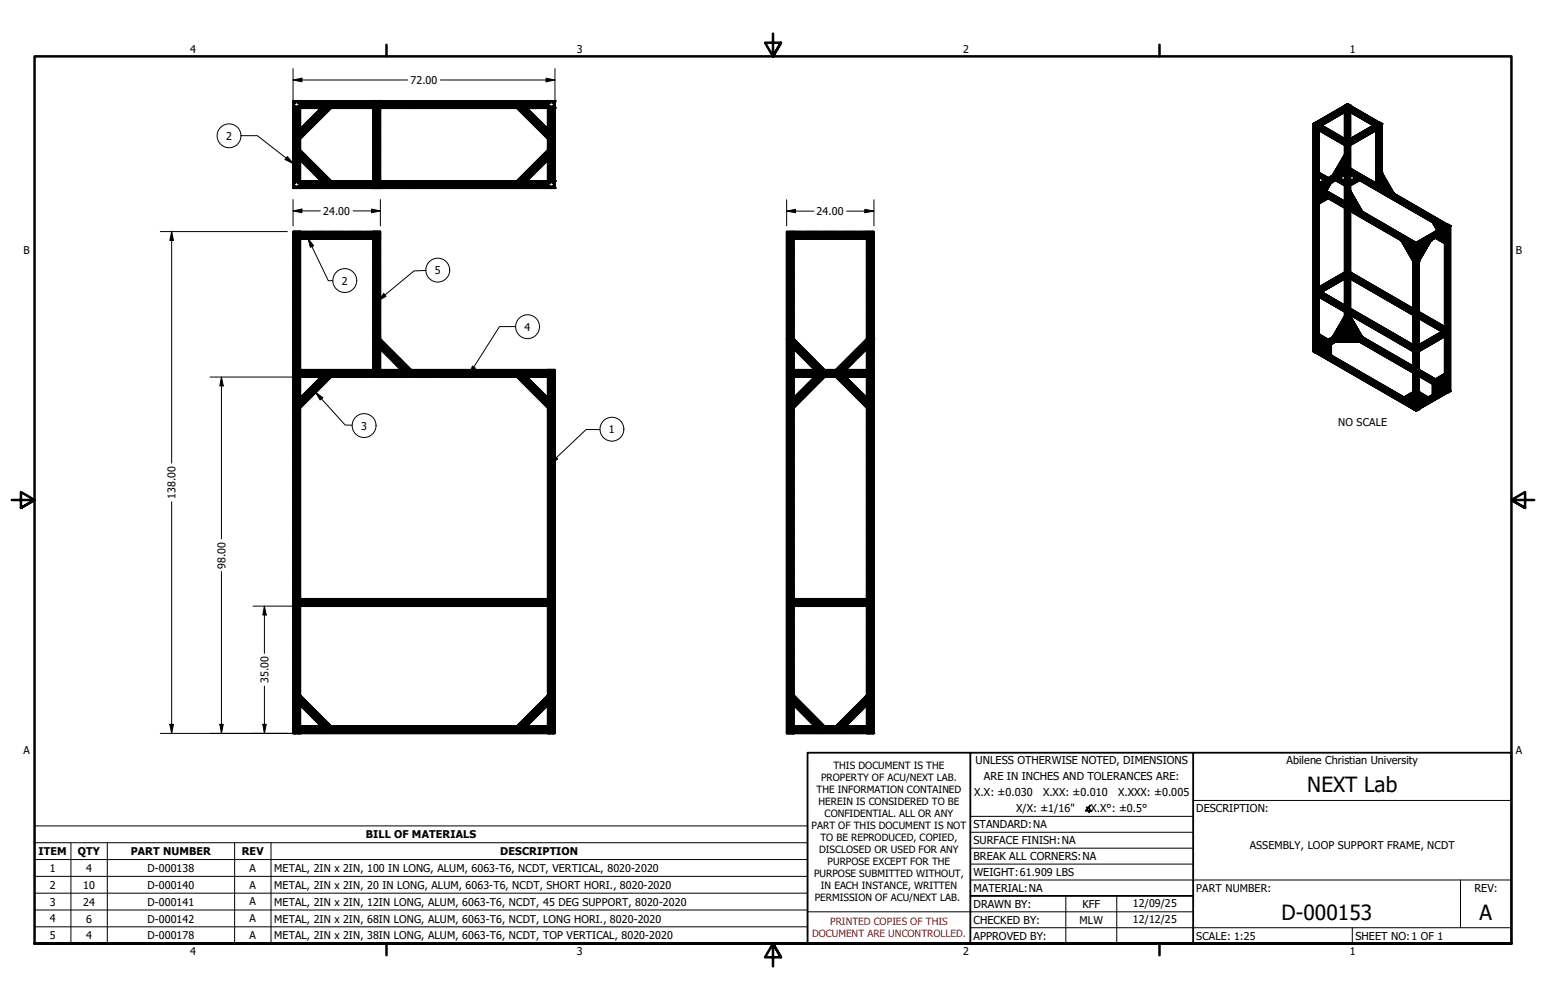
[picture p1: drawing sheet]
<svg xmlns="http://www.w3.org/2000/svg" width="432mm" height="279mm" viewBox="0 0 432 279" stroke-linecap="round" stroke-linejoin="round" font-family="sans-serif">
<defs><g id="words">
<g font-size="5.8">
<text x="365.1" y="221.4">NEXT Lab</text>
<text x="357.9" y="256.9">D-000153</text>
<text x="413.3" y="256.9">A</text>
</g>
<g font-size="3">
<text x="53.1" y="14.7">4</text>
<text x="161.1" y="14.7">3</text>
<text x="269" y="14.7">2</text>
<text x="377" y="14.7">1</text>
<text x="114.6" y="23.4">72.00</text>
<text x="63.2" y="39.1">2</text>
<text x="90.2" y="60.1">24.00</text>
<text x="228.1" y="60.1">24.00</text>
<text x="6.6" y="70.9">B</text>
<text x="423.4" y="70.9">B</text>
<text x="121.5" y="76.5">5</text>
<text x="95.5" y="79.6">2</text>
<text x="146.5" y="92.4">4</text>
<text x="373.8" y="118.9">NO SCALE</text>
<text x="100.8" y="120">3</text>
<text x="170.1" y="121">1</text>
<text x="49" y="139.4" transform="rotate(-90 49 139.4)">138.00</text>
<text x="63" y="158.9" transform="rotate(-90 63 158.9)">98.00</text>
<text x="75" y="190.9" transform="rotate(-90 75 190.9)">35.00</text>
<text x="6.6" y="210.6">A</text>
<text x="272.5" y="213.4">UNLESS OTHERWISE NOTED, DIMENSIONS</text>
<text x="359.3" y="213.4">Abilene Christian University</text>
<text x="423.4" y="210.6">A</text>
<text x="274.8" y="218.1">ARE IN INCHES AND TOLERANCES ARE:</text>
<text x="272.1" y="222.5">X.X: ±0.030</text>
<text x="283.8" y="226.8">X/X: ±1/16&quot;</text>
<text x="291.3" y="222.5">X.XX: ±0.010</text>
<text x="303" y="226.8">∡X.X°: ±0.5°</text>
<text x="312.3" y="222.5">X.XXX: ±0.005</text>
<text x="334.1" y="226.9">DESCRIPTION:</text>
<text x="271.9" y="231.4">STANDARD:NA</text>
<text x="10.8" y="239">ITEM</text>
<text x="21.7" y="239">QTY</text>
<text x="36.5" y="239">PART NUMBER</text>
<text x="67.5" y="239">REV</text>
<text x="102.2" y="234.3">BILL OF MATERIALS</text>
<text x="139.7" y="239">DESCRIPTION</text>
<text x="271.9" y="235.8">SURFACE FINISH:NA</text>
<text x="349.1" y="237.3">ASSEMBLY, LOOP SUPPORT FRAME, NCDT</text>
<text x="13.9" y="243.6">1</text>
<text x="24.1" y="243.6">4</text>
<text x="41.2" y="243.6">D-000138</text>
<text x="69.7" y="243.6">A</text>
<text x="76.6" y="243.6">METAL, 2IN x 2IN, 100 IN LONG, ALUM, 6063-T6, NCDT, VERTICAL, 8020-2020</text>
<text x="271.9" y="244.7">WEIGHT:61.909 LBS</text>
<text x="271.9" y="240.3">BREAK ALL CORNERS:NA</text>
<text x="13.9" y="248.3">2</text>
<text x="23.2" y="248.3">10</text>
<text x="41.2" y="248.3">D-000140</text>
<text x="69.7" y="248.3">A</text>
<text x="76.6" y="248.3">METAL, 2IN x 2IN, 20 IN LONG, ALUM, 6063-T6, NCDT, SHORT HORI., 8020-2020</text>
<text x="271.9" y="249.2">MATERIAL:NA</text>
<text x="334.1" y="249.2">PART NUMBER:</text>
<text x="411.8" y="249.2">REV:</text>
<text x="13.9" y="253">3</text>
<text x="13.9" y="257.7">4</text>
<text x="23.2" y="253">24</text>
<text x="24.1" y="257.7">6</text>
<text x="41.2" y="253">D-000141</text>
<text x="41.2" y="257.7">D-000142</text>
<text x="69.7" y="253">A</text>
<text x="69.7" y="257.7">A</text>
<text x="76.6" y="253">METAL, 2IN x 2IN, 12IN LONG, ALUM, 6063-T6, NCDT, 45 DEG SUPPORT, 8020-2020</text>
<text x="76.6" y="257.7">METAL, 2IN x 2IN, 68IN LONG, ALUM, 6063-T6, NCDT, LONG HORI., 8020-2020</text>
<text x="271.9" y="253.6">DRAWN BY:</text>
<text x="302.3" y="253.6">KFF</text>
<text x="316.4" y="253.4">12/09/25</text>
<text x="316.4" y="257.9">12/12/25</text>
<text x="13.9" y="262.4">5</text>
<text x="24.1" y="262.4">4</text>
<text x="41.2" y="262.4">D-000178</text>
<text x="69.7" y="262.4">A</text>
<text x="76.6" y="262.4">METAL, 2IN x 2IN, 38IN LONG, ALUM, 6063-T6, NCDT, TOP VERTICAL, 8020-2020</text>
<text x="271.9" y="262.5">APPROVED BY:</text>
<text x="271.9" y="258.1">CHECKED BY:</text>
<text x="301.5" y="258.1">MLW</text>
<text x="334.1" y="262.5">SCALE: 1:25</text>
<text x="378.6" y="262.5">SHEET NO:1 OF 1</text>
<text x="53.1" y="266.9">4</text>
<text x="161.1" y="266.9">3</text>
<text x="269" y="266.9">2</text>
<text x="377" y="266.9">1</text>
</g>
<g font-size="2.8">
<text x="232.8" y="214.9">THIS DOCUMENT IS THE</text>
<text x="228" y="221.6">THE INFORMATION CONTAINED</text>
<text x="229.4" y="218.3">PROPERTY OF ACU/NEXT LAB.</text>
<text x="228.6" y="225">HEREIN IS CONSIDERED TO BE</text>
<text x="226.7" y="231.7">PART OF THIS DOCUMENT IS NOT</text>
<text x="230.3" y="228.3">CONFIDENTIAL. ALL OR ANY</text>
<text x="228.8" y="238.4">DISCLOSED OR USED FOR ANY</text>
<text x="229.2" y="235">TO BE REPRODUCED, COPIED,</text>
<text x="227.4" y="245">PURPOSE SUBMITTED WITHOUT,</text>
<text x="231.1" y="241.7">PURPOSE EXCEPT FOR THE</text>
<text x="227.6" y="251.8">PERMISSION OF ACU/NEXT LAB.</text>
<text x="229.2" y="248.4">IN EACH INSTANCE, WRITTEN</text>
</g>
<g font-size="2.8" fill="#f00">
<text x="226.8" y="261.9">DOCUMENT ARE UNCONTROLLED.</text>
<text x="231.9" y="258.6">PRINTED COPIES OF THIS</text>
</g>
</g></defs>
<!-- layer: Hidden (ANSI) -->
<g fill="none" stroke="#000" stroke-width=".38">
<path d="M81.9 38.6v.1M81.9 38.8h.1M81.9 38.4v.1M81.9 38.3v4.1M81.9 37.8v.1M81.9 37.7v.1M81.9 36.8v.1M81.9 36.3v.1M81.9 35.9h.1M81.9 36v.1M81.9 30.2v2.1M81.9 33.3v4"/>
<path d="M81.9 37v.1M81.9 36.3h.1M81.9 36.4h.1M82 38.8h.2M82 37.7v.1M82 35.9h.2v.2M82 37.4v.2M82 33.3v4v-.2M82 30.2v2.1M82 38.4v4M82 36.3h.1M82 38.7h.1"/>
<path d="M82 38.4v.1M82 33.3v4M82 37v.1M82.1 37.8l.1 .1M82.1 36.4l.1 .2M82.1 36.1v.2M82.1 37.7l.4 .1M82.1 38.5l-.1 .1M82.2 38.7h.1M82.2 38.3l-.1 .1M82.2 36.8l-.1 .2M82.2 36.4h.2"/>
<path d="M82.2 30.2v2.1M82.2 33.3v4M82.2 38h.1M82.2 38.2h.1M82.2 38.4v4.1M82.2 36.9h.3M82.2 38l.1 .2 .1-.2M82.2 36.6l.1 .2 .1-.2M82.2 38.4v4M82.2 37l-.1 .1M82.4 38.4h-.2M82.5 38.8h.1"/>
<path d="M82.5 30.2v2.1M82.5 33.3v4M82.5 38.4v4M82.5 38.4v.1M82.5 38.7h.1M82.5 35.9v.2M82.5 36.8h.1M82.5 37.9v.1M82.5 38.4v4l.1-.1M82.5 36.3v.1M82.5 38.3l.1 .1M82.6 35.9h.2"/>
<path d="M82.6 38.8h.2M82.6 38.5l.1 .1M82.6 36.4l-.1 .2M82.7 36.1l-.1 .2M82.7 38.5l.1 .2M82.7 30.2v2.1M82.7 33.3v4M82.7 38.4v4M82.8 36.1l-.1 .2M82.9 36.1l.1 .2M82.9 38.8h.1M82.9 35.9h.1"/>
<path d="M83 35.9h.2v.2M83 38.8h.2M83 38.5l-.1 .2M83.1 36.1v.2M83.1 36.1h.1M83.1 38.7h.1M83.1 36.4l.1 .2M83.1 30.2v2.1M83.1 33.3v4M83.1 38.4v4M83.1 38.5v.1M83.2 36.4h.2"/>
<path d="M83.2 38.7h.1M83.2 37.9v.1M83.2 36.8h.1M83.2 30.2v2.1M83.2 33.3v4M83.2 38.4v4l-.1-.1M83.2 38.3l-.1 .1M83.2 36.9h.3M83.2 36.6l.1 .2 .1-.2M83.2 38l.1 .2 .1-.2M83.2 38.4v4M83.4 38.4h-.2"/>
<path d="M83.5 38.8h.1M83.5 30.2v2.1M83.5 33.3v4M83.5 38.4v4M83.5 38.4l.1 .1M83.5 37l.1 .1M83.6 35.9v.2M83.6 36.8v.2M83.6 38.7h-.1M83.6 37.7l-.4 .1M83.6 30.2v2.1M83.6 33.3v4"/>
<path d="M83.6 38h.1M83.6 38.2h.1M83.6 38.4v4.1M83.6 36.3l-.1 .1M83.6 38.3v.1M83.6 35.9h.2M83.6 36.4v.2M83.6 38.8h.2M83.6 38.5l.1 .1M83.6 37.8v.1M83.7 36.1l-.1 .2M83.7 36.3h.1"/>
<path d="M83.7 38.5h.1M83.7 30.2v2.1M83.7 33.3v4M83.7 38.4v4M83.8 35.9h.1M83.8 36.4h.1M83.8 37l-.1 .1M83.8 37.8v.1M83.8 37.7l-.1 .1M83.8 38.8h.1M83.8 33.3v4l-.2-.2M83.8 37.4l-.2 .2"/>
<path d="M83.8 30.2v2.1M83.8 36.8v.1M83.8 38.3v4.1M83.9 36.3v.1M83.9 36.4h.1M83.9 37.7v.1M83.9 38.3v.1M83.9 38.4v.1M83.9 38.6v.1M83.9 38.7h.1M83.9 30.2v2.1M83.9 33.3v4"/>
<path d="M83.9 38.4v4M83.9 29.5h2M83.9 28.8h2M83.9 30.1h2M83.9 29.8h2M83.9 28.5h2M83.9 28.3h2M83.9 28.4h2M83.9 29.6h2M83.9 28.6h2M83.9 30h2M83.9 30.2h2"/>
<path d="M83.9 28.2h2M83.9 29h2M83.9 29.4h2M85.1 35.2l-1.2 1.2M85.2 35.2l-1.3 1.3M85.2 35.5l-1.3 1.3M85.3 35.7l-1.4 1.4M85.3 36.2l-1.4 1.5M85.4 36.3l-1.5 1.6M85.4 36.4l-1.5 1.6M85.5 36.6l-1.6 1.6M85.5 36.7l-1.6 1.7"/>
<path d="M85.5 36.8l-1.6 1.7M85.6 37l-1.7 1.7M85.6 37.1l-1.7 1.7M86.2 33.7l-2.3 2.2M86.2 33.7l-2.3 2.3M86.3 33.8l-2.4 2.5M86.9 28.3h4.1l-.1 .1M86.9 29.5h4.1M86.9 28.8h4.1M86.9 29.8h4.1M86.9 28.5h4.1M86.9 28.4h4.1"/>
<path d="M86.9 29.6h4.1M86.9 28.6h4.1M86.9 30h4.1M86.9 30.2h4.1M86.9 28.2h4.1M86.9 29h4.1M86.9 29.4h4.1M88.2 32.1l-2.5 2.4M88.3 32.1l-2.5 2.5M88.5 32.2l-2.6 2.6M88.6 32.2l-2.7 2.7M88.7 32.3l-2.8 2.7"/>
<path d="M89.1 32.4l-3 3M89.2 32.5l-3 3.1M89.3 32.5l-3.1 3.1M89.5 32.6l-3.2 3.2M89.6 29.1h.1M89.6 29v.3M89.6 29.5h.1M89.6 29.8h.1M89.6 29.9v.1M89.6 30.1h.1M89.6 30.1l.2 .1-2.4 2.4M89.6 28.4h.1"/>
<path d="M89.6 28.5h.1M89.6 28.8h.1M89.6 28.9v.1M89.6 29.4v.1M89.6 30v.1M89.6 32.6l-3.3 3.3M89.7 30.2l-2.4 2.3M89.7 28.5h.3M89.7 28.8l.2 .1M89.7 32.7l-3.3 3.3M89.8 28.2l-.2 .1M89.8 29.2l.1 .1"/>
<path d="M89.8 32.8l-3.4 3.3 3.5-3.3M89.9 29.5h-.2M89.9 28.3h.1M89.9 29l-.1 .1M89.9 28.3l.1 .1M89.9 30.2l-2.4 2.4M89.9 32.8l-3.5 3.4M90 30.2h.1M90 29.5h.1M90 30.2h.2M90 29.4l.2 .1M90 28.4h.1"/>
<path d="M90 28.8v.1M90.1 29.6v.1M90.1 29.7l-.2 .3-.2-.2M90.1 30.1h.1M90.1 28.4h.1M90.1 28.2h.1M90.1 28.3h.1M90.1 28.6h.1M90.1 28.7v.1M90.2 29.9l-.2 .2M90.2 28.9l-.2 .1M90.2 30.2l-1.4 1.2"/>
<path d="M90.3 29.6l.2 .1-.2 .1M90.3 28.6h.2l-.2 .2M90.5 29.5l.2 .4M90.5 30.2l-1.3 1.3M90.6 30.2h.1M90.6 30.1h.1M90.6 28.2h.1M90.6 28.3h.1M90.6 29.9v.1M90.6 28.4h.1M90.6 30.2l-1.3 1.4M90.7 30v.1"/>
<path d="M90.7 28.3h.1M90.7 28.4l-.2 .4M90.7 28.3v.1M90.7 30.2l-1.3 1.4M90.9 30.2h.1M90.9 30l.1 .1h-4.1M91.1 28.3l.1 .1M91.2 30.2h.1M91.2 30l-.1 .1M91.4 28.3l.2 .1M91.4 28.3h.2M91.4 28.4l.2 .4"/>
<path d="M91.4 30.2l-1.5 1.5M91.5 30.2h.1M91.5 28.2h.1M91.5 30.2l-1.5 1.6M91.6 30.2h-.1M91.6 29.9l-.2 .1 .2 .1M91.6 29.5l-.2 .4M91.6 28.5h.1M91.6 30.2l-1.5 1.6M91.7 28.6h.2l-.2 .2M91.7 29.6l.2 .1-.3 .1M91.9 28.8h4.2"/>
<path d="M91.9 29.9l.2 .1M91.9 30.2l-1.5 1.6M91.9 30.1h4.2M91.9 28.3h4.2M91.9 28.2h4.2M91.9 28.4h.1M91.9 28.9l.2 .1M91.9 30.2l-1.6 1.6M92 28.7l4.1 .1M92 29.7l4.1 .1M92 29.5h4.1M92 28.5h4.1"/>
<path d="M92 28.4h4.1M92 30h4.1M92 30.2h4.1M92 29h4.1M92 29.4h4.1M92.1 29.8v.3M92.1 30.2h.1M92.1 29.5h.3M92.1 28.8h.3M92.1 29.4l-.2 .1M92.1 28.4h-.1M92.1 30.2l-1.5 1.7"/>
<path d="M92.1 28.3h.1M92.2 28.4l.2 .1M92.2 29l.1 .1M92.2 28.3l-.1 .2M92.3 30.2l-1.6 1.7zM92.3 28.2l.2 .1M92.3 29.2l-.1 .1M92.4 29.8l-.2 .1M92.5 30.1h.1M92.5 29.8h.1M92.5 29.5h.1M92.5 29.1h.1"/>
<path d="M92.5 28.8h.1M92.5 28.5h.1M92.5 28.4h.1M92.5 30.2l-1.8 1.7M92.5 30.1l-.1 .1M92.5 29.9v.1M92.5 29v.3M92.5 28.9v.1M92.5 29.4v.1M92.5 30v.1M96.1 29.6l-4.1 .1M96.1 28.6h-4.1"/>
<path d="M97.1 29.5h4.1M97.1 28.8h4.1M97.1 30.1h4.1M97.1 29.8h4.1M97.1 28.5h4.1M97.1 28.3h4.1M97.1 28.4h4.1M97.1 29.6h4.1M97.1 28.6h4.1M97.1 30h4.1M97.1 30.2h4.1M97.1 28.2h4.1"/>
<path d="M97.1 29h4.1M97.1 29.4h4.1M102.2 30h2.8M102.2 28.4h2.8M102.2 29.5h2.1M102.2 28.8h2.1M102.2 30.1h3M102.2 29.8h2.9M102.2 28.5h2.1M102.2 28.3h3M102.2 29.6h2.7M102.2 28.8h2.7"/>
<path d="M102.2 28.6h2.7M102.2 30.2h2.7M102.2 28.2h2.7M102.2 29h2.7M102.2 29.4h2.7M104.2 29.3h.1M104.2 30.2v2.1M104.2 33.3v4M104.2 38.4v4M104.2 28.3h.2M104.2 29.3h.2M104.3 30.2v2.1"/>
<path d="M104.3 33.3v4M104.3 38.4v4M104.3 29.1h.1M104.4 30h.1M104.4 28.4h.1M104.4 29h.1M104.4 29.5h.2M104.4 30.2v2.1M104.4 33.3v4M104.4 38.4v4M104.5 29.5h.1M104.5 28.8h.1"/>
<path d="M104.5 30.2v2.1M104.5 33.3v4M104.5 38.4v4M104.5 29.9h.1M104.5 28.5h.1M104.5 28.9h.1M104.6 30.2v2.1M104.6 33.3v4M104.6 38.4v4M104.8 29.5h.3M104.8 28.8h.3M104.8 28.5h.3"/>
<path d="M104.8 30.2v2.1M104.8 33.3v4M104.8 38.4v4M104.8 29.9h.1M104.9 30.2v2.1M104.9 33.3v4M104.9 38.4v4M105 30.2v2.1M105 33.3v4M105 38.4v4M105.1 28.3h.1M105.3 28.3h.1"/>
<path d="M105.3 28.3h4.2M105.3 29.5h.4M105.3 28.8h.4M105.3 28.5h.4M105.4 30h4.2M105.4 30.1h4.1M105.4 30.2v2.1M105.4 33.3v4M105.4 38.4v4M105.5 30.2v2.1M105.5 33.3v4M105.5 38.4v4"/>
<path d="M105.5 29.9h.1M105.5 29.6h3.9M105.5 28.8h3.9M105.5 28.6h3.9M105.5 30.2h4.1M105.5 28.2h4.1M105.5 29h4.1M105.5 29.4h4.1M105.6 30.2v2.1M105.6 33.3v4M105.6 38.4v4M105.8 29.5h.1"/>
<path d="M105.8 28.8h.1M105.8 28.5h.1M105.9 29.5h.1M105.9 30.2v2.1M105.9 33.3v4M105.9 38.4v4M105.9 29.9h.1M105.9 28.9h.1M105.9 30h.1M105.9 28.4h.1M105.9 29h.1M106 30.2v2.1"/>
<path d="M106 33.3v4M106 38.4v4M106 28.3h.2M106 29.1h.2M106 29.3h.2M106.1 29.9h.1M106.1 30h.1M106.1 28.4h.1M106.1 28.9h.1M106.1 29h.1M106.1 29.5h.1M106.1 30.2v2.1"/>
<path d="M106.1 33.3v4M106.1 38.4v4M106.1 29.5h3.3M106.1 28.8h3.3M106.1 28.5h3.3M106.2 29.3h.1M106.2 30.2v2.1M106.2 33.3v4M106.2 38.4v4M109.4 29.8h-4.1M109.6 28.4h-4.2M110.6 30.1h11.6"/>
<path d="M110.6 28.3h11.6M111 29.8h5.5M111 28.5h5.5M111 29.6h5.3M111 28.8h5.3M111 28.6h5.3M111.1 29.5h5.4M111.1 28.8h5.4M111.3 28.4h5.5M111.3 30h5.5M111.3 30.2h5.6M111.3 28.2h5.6"/>
<path d="M111.3 29h5.5M111.3 29.4h5.5M112 29v.3M112 29.1h.1M112 28.9v.1M112 28.8h.1M112 28.5h.1M112 28.4h.1M112 30.1l.1 .1M112 30.1h.1M112 29.9v.1M112 29.8h.1"/>
<path d="M112 29.5h.1M112 29.4v.1M112 30v.1M112.1 28.8h.3M112.1 28.5h.3M112.1 29.8l.2 .1M112.1 29.5h.3M112.1 28.2l-.1 .1M112.1 29.2l.2 .1M112.3 28.3h.1M112.3 29l-.2 .1M112.3 28.3v.1"/>
<path d="M112.3 30.2h.1M112.4 29.8l-.1 .3M112.4 30.2h.1M112.4 29.4l.2 .1M112.4 28.4h.1M112.5 28.6h.1M112.5 28.3h.1M112.5 28.2h.1M112.5 28.4h.1M112.5 29.9h.1M112.5 30.1h.1M112.5 29.6v.1"/>
<path d="M112.5 29.9l-.1 .1M112.5 28.7v.1M112.5 29.7v.1M112.5 30.2h.1M112.5 28.9l-.1 .1M112.6 28.6h.2l-.2 .2M112.6 29.6l.2 .1-.2 .1M112.8 29.5l.3 .4M112.9 28.2h.1M112.9 28.3h.1M112.9 30.2h.1M112.9 30.1h.1"/>
<path d="M112.9 29.9l.1 .1M113 28.3h.1M113 30v.1M113.1 28.4l-.3 .4M113.1 28.3l-.2 .1M113.2 30.2h.1M113.2 30l.1 .1M113.3 30.2h.1M113.3 28.3l-.1 .1M113.5 28.3l.1 .1M113.5 30.2h.1M113.6 30.2h.1"/>
<path d="M113.6 30l-.1 .1M113.7 28.3h.1M113.7 28.4l.3 .4M113.7 28.3l.1 .1M113.8 28.2h.1M113.8 30v.1M113.9 28.3h.1M113.9 28.2h.1M113.9 30.1h.1M113.9 28.4h.1M113.9 30.2h-.1M114 29.9l-.1 .1"/>
<path d="M114 29.5l-.3 .4M114 29.6l.3 .1-.3 .1M114 28.6h.3l-.3 .2M114.3 28.2h.1M114.3 28.3h.1M114.3 30.1h.1M114.3 30.2h.1M114.3 29.9l.1 .1M114.3 28.9l.1 .1M114.4 28.4h-.1M114.4 28.5h.4M114.4 28.8h.4"/>
<path d="M114.4 30.2h.1M114.4 29.8l.1 .3M114.4 29.4l-.2 .1M114.5 28.3h.1M114.5 30.2h.1M114.5 29.5h-.1M114.6 29.5h.2M114.6 29l.1 .1M114.6 28.3l-.1 .1M114.7 28.2h.1M114.7 30.2h.1M114.7 29.2l-.1 .1"/>
<path d="M114.8 29.8l-.2 .1M117.5 29.8h4.5M117.5 29.6h4.4M117.5 28.8h4.4M117.5 28.6h4.4M117.5 29.5h4.5M117.5 28.8h4.5M117.5 28.5h4.5M117.9 28.4h4.4M117.9 30h4.4M117.9 29h4.4M117.9 29.4h4.4"/>
<path d="M118 30.2h4.4M118 28.2h4.4M122.4 30.1h5.3M122.4 28.3h5.3M123 29.8h4.5M123 29.6h4.4M123 28.8h4.4M123 28.6h4.4M123.1 28.5h4.4M123.1 29.5h4.4M123.1 28.8h4.4M123.4 28.4h4.4"/>
<path d="M123.4 30h4.4M123.4 30.2h4.4M123.4 28.2h4.4M123.4 29h4.4M123.4 29.4h4.4M128.1 30.1h5.1M128.1 28.3h5.1M128.5 29.8h4.5M128.5 29.6h4.5M128.5 28.8h4.5M128.5 28.6h4.5M128.6 28.5h4.4"/>
<path d="M128.7 29.5h4.3M128.7 28.8h4.3M128.9 28.4h4.4M128.9 30h4.4M128.9 30.2h4.4M128.9 28.2h4.4M128.9 29h4.4M128.9 29.4h4.4M133.7 30.1h5M133.7 28.3h5M134.1 29.8h4.5M134.1 29.6h4.5"/>
<path d="M134.1 28.8h4.5M134.1 28.6h4.5M134.2 29.5h4.4M134.2 28.8h4.4M134.2 28.5h4.4M134.4 28.4h4.3M134.4 30h4.3M134.4 30.2h4.3M134.4 28.2h4.3M134.4 29h4.3M134.4 29.4h4.3M139.4 30.1h4.7"/>
<path d="M139.4 28.3h4.7M139.6 29.8h4.5M139.6 29.6h4.5M139.6 28.8h4.5M139.6 28.6h4.5M139.7 29.5h4.4M139.7 28.8h4.4M139.7 28.5h4.4M139.8 28.4h4.4M139.8 30h4.4M139.8 30.2h4.4M139.8 28.2h4.4"/>
<path d="M139.8 29h4.4M139.8 29.4h4.4M144.3 28.2v.1M144.3 28.5h.1M144.3 28.8h.1M144.3 28.9v.1M144.3 29v.3M144.3 29.5h.1M144.3 29.8h.1M144.3 29.9v.1M144.3 30v.2M144.3 28.4h.1"/>
<path d="M144.3 29.4v.1M144.4 28.2h.1M144.4 30.2h.1M144.4 30.2l1.7 1.7M144.5 28.4v.1M144.5 28.8v.2M144.5 29.4v.1M144.5 29.8v.2M144.5 30.2h.1M144.5 30.2l1.7 1.7M144.5 28.4h.2M144.5 29.4l.2 .1"/>
<path d="M144.5 29.1h.1M144.5 29.2l.2 .1M144.7 28.3l.2 .1M144.7 28.3h.1M144.7 29.9l-.2 .1M144.7 29l-.2 .1M144.7 30.2l1.6 1.7M144.8 28.2h.1M144.8 30.2h.1M144.7 28.4l.1 .1M144.7 29.5h.1M144.8 28.6h.1"/>
<path d="M144.8 28.8l-.3 .2M144.8 29.6v.1M144.8 29.7l-.1 .4M144.8 29.4l.2 .1M144.8 28.7v.1M144.8 30.2l1.6 1.6M144.9 29.9l-.1 .1M144.9 28.9l-.1 .1M144.9 28.8h.1M144.9 29.8h.1M144.9 28.5h.1M144.9 30.2l1.6 1.6"/>
<path d="M145 30.1h4.7M145 28.3h4.7M145.1 29.6l-.2 .1 .2 .1M145.1 28.6h-.2l.2 .2M145.2 28.8h4.5M145.2 29.5h4.5M145.2 29.8h4.5M145.2 28.5h4.5M145.2 28.4h.1M145.2 29.9l.2 .1M145.2 29.6h4.4M145.2 28.8h4.4"/>
<path d="M145.2 28.6h4.4M145.2 30.2l1.5 1.6M145.3 29.5l.2 .4M145.3 28.4h4.4M145.3 30h4.4M145.3 28.2h4.4M145.3 29h4.4M145.3 29.4h4.4M145.4 30.2h.1M145.4 28.3h.1M145.4 30v.1M145.4 30.2l1.6 1.5"/>
<path d="M145.5 28.4l-.2 .4M145.5 28.3l-.2 .1M145.5 30l.2 .1M145.6 30.2h.1M145.7 30.2h.1M145.7 28.3l-.2 .1M145.8 28.3l.2 .1M145.9 28.2h.1M145.9 30.2h.1M146 30l-.2 .1M146 28.3l.2 .5M146 30.2l1.4 1.4"/>
<path d="M146.1 28.2h.1M146.2 30.2h.1M146.2 30l-.2 .1M146.2 29.8l-.1 .1M146.2 28.2h.1M146.2 28.3h.1M146.2 30.1h.1M146.2 29.5v.3M146.2 28.4h.1M146.3 30.2l1.3 1.4M146.3 28.8h.1M146.3 29.5h.1"/>
<path d="M146.3 29.9l-.1 .1M146.4 30.2l1.3 1.3M146.6 28.6h-.2l.2 .2M146.6 29.6l-.2 .1 .2 .1M146.6 30.2l1.3 1.2M146.7 28.3h.1M146.7 28.2h.1M146.7 29.9l.2 .2M146.7 30.2l1.3 1.2M146.7 30.1h.1M146.7 28.9l.1 .1M146.7 28.6h.1"/>
<path d="M146.7 29.6v.1M146.7 28.7v.1M146.7 29.7v.1M146.9 28.2h.1M146.9 30.2h.1M146.8 29.4l-.1 .1M146.8 28.8l.1 .1M146.8 29.8l.1 .1M146.9 29.5h-.1M146.9 28.3l-.2 .1M146.9 29l.2 .1M146.9 28.9l.1 .1"/>
<path d="M146.9 29.9l.1 .1M146.9 30.2l2.5 2.4M146.9 32.8l3.5 3.4M147 28.4l-.2 .1M147 29.4l-.1 .1M147 32.8l3.4 3.3-3.3-3.3M147.1 28.4v.1M147.1 28.2h.1M147.1 30.2h.1M147.1 29.4v.1M147.1 29.2l-.2 .1M147.1 30.2l2.3 2.4"/>
<path d="M147.1 28.8v.2M147.1 29.8v.2M147.1 32.7l3.4 3.3M147.2 29v.3M147.2 28.9v.1M147.2 28.2v.1M147.2 30v.2M147.2 29.9v.1M147.2 28.4h.1M147.2 29.4v.1M147.2 30.2l2.3 2.3M147.3 32.6l3.2 3.3"/>
<path d="M147.3 32.6l3.3 3.2M147.5 32.5l3.1 3.1M147.6 32.5l3.1 3.1M147.7 32.4l3 3M148.1 32.3l2.8 2.7M148.3 32.2l2.6 2.7M148.3 32.2l2.7 2.6M148.5 32.1l2.6 2.5M148.6 32.1l2.5 2.4M149.7 30.2h-4.4l1.6 1.6M150.6 33.8l2.4 2.5M150.6 33.7l2.4 2.3"/>
<path d="M150.7 33.7l2.3 2.2M150.7 30.1h2.3M150.7 28.3h2.3M150.7 29.5h2.3M150.7 28.8h2.3M150.7 29.8h2.3M150.7 28.5h2.3M150.7 28.4h2.3M150.7 29.6h2.3M150.7 28.6h2.3M150.7 30h2.3M150.7 30.2h2.3"/>
<path d="M150.7 28.2h2.3M150.7 29h2.3M150.7 29.4h2.3M151.3 37.1l1.7 1.7M151.3 37l1.7 1.7M151.3 36.7l1.7 1.7M151.3 36.8l1.7 1.7M151.4 36.4l1.6 1.6M151.4 36.6l1.6 1.6M151.4 36.3l1.6 1.6M151.4 36.2l1.6 1.5M151.6 35.7l1.4 1.4"/>
<path d="M151.6 35.5l1.4 1.3M151.7 35.2l1.3 1.2M151.7 35.2l1.3 1.3M153 36.3v.1M153 36.4h.1M153 37.7v.1M153 38.3v.1M153 38.4v.1M153 38.6v.1M153 38.7h.1M153 30.2v2.1M153 33.3v4"/>
<path d="M153 38.4v4M153 36.3h.1M153 37v.1M153 36.8v.1M153 37.8v.1M153 38.3v4.1M153.1 35.9h.3l-.1 .2M153.1 37.7l.1 .1M153.1 38.8h.3M153.1 33.3v4l.1-.2M153.1 37.4l.1 .2M153.1 30.2v2.1"/>
<path d="M153.1 38.4v4M153.1 36.3h.1M153.2 36.1h.1M153.2 36.1v.2M153.2 38.4l-.1 .1M153.2 38.7h.1M153.2 30.2v2.1M153.2 33.3v4M153.2 37l-.1 .1M153.2 36.4l.1 .2M153.2 37.8l.1 .1M153.2 37.7l.4 .1"/>
<path d="M153.2 38.5v.1M153.3 38.3v4.1M153.3 36.4h.2M153.3 36.8l-.1 .1M153.3 38.7h.1M153.3 30.2v2.1M153.3 33.3v4M153.3 38h.1M153.3 38.2h.1M153.3 38.4v4.1M153.4 36.9h.2M153.4 38v.2l.1-.2"/>
<path d="M153.4 36.6v.2l.1-.2M153.4 30.2v2.1M153.4 33.3v4M153.4 38.4v4M153.4 37l-.2 .1M153.5 38.4h-.2M153.6 38.8h.1M153.6 30.2v2.1M153.6 33.3v4M153.6 38.4v4M153.6 38.4l.1 .1M153.7 35.9v.2"/>
<path d="M153.7 38.7h-.1M153.7 37.9v.1M153.7 36.8h.1M153.7 30.2v2.1M153.7 33.3v4M153.7 38.4v4v-.1M153.7 36.3l-.1 .1M153.7 38.3v.1M153.7 38.5l.1 .1M153.7 38.8h.2M153.7 35.9h.2M153.7 36.4v.2"/>
<path d="M153.8 36.1l-.1 .2M153.8 38.5l.1 .2M153.8 30.2v2.1M153.8 33.3v4M153.8 38.4v4M153.9 38.8h.1M153.9 35.9h.1M153.9 36.1l-.1 .2M154 36.1l.1 .2M154 38.8h.1M154 35.9h.1M154.1 38.8h.3"/>
<path d="M154.1 35.9h.3l-.1 .2M154.1 38.5l-.1 .2M154.2 38.7h.1M154.2 36.4l.1 .2M154.2 30.2v2.1M154.2 33.3v4M154.2 38.4v4M154.2 36.1v.2M154.2 38.5v.1M154.3 38.4h.3v4l-.3-.1M154.3 38.7h.1M154.3 36.8h.1"/>
<path d="M154.3 37.9v.1M154.3 30.2v2.1M154.3 33.3v4M154.3 38.4v4l-.1-.1M154.3 38.3l-.1 .1M154.4 36.6v.2l.2-.2M154.4 38v.2l.2-.2M154.4 30.2v2.1M154.4 33.3v4M154.4 38.4v4M154.4 36.9h.2M154.6 36.9h.1"/>
<path d="M154.6 38.8h.1M154.6 30.2v2.1M154.6 33.3v4M154.6 37l.1 .1M154.6 38.4l.1 .1M154.7 38.7h-.1M154.7 36.8v.2M154.7 35.9v.2M154.7 36.3l-.4 .1M154.7 37.7l-.3 .1M154.7 30.2v2.1M154.7 33.3v4"/>
<path d="M154.7 38h.1M154.7 38.2h.1M154.7 38.4v4.1M154.7 38.3v.1M154.7 38.5l.1 .1M154.7 38.8h.2M154.7 36.4v.2M154.7 35.9h.2M154.7 37.8v.1M154.8 38.5h.1M154.8 36.3h.1M154.8 36.1l-.1 .2"/>
<path d="M154.8 30.2v2.1M154.8 33.3v4M154.8 38.4v4M154.9 37.7l-.1 .1M154.9 37.8v.1M154.9 37l-.1 .1M154.9 36.4h.1M154.9 37.4l-.2 .2M154.9 33.3v4l-.2-.2M154.9 30.2v2.1M154.9 38.3v4.1M154.9 36.8v.1"/>
<path d="M155 38.6v.1M155 38.4v.1M155 38.3v4.1M155 37.8v.1M155 37.7v.1M155 36.8v.1M155 36.3v.1M155 36v.1M155 30.2v2.1M155 33.3v4M81.9 44.6v.1M81.9 44.8h.1"/>
<path d="M81.9 44.3v.1M81.9 43.8v.1M81.9 43.5v4M81.9 42.9v.1M81.9 42.8v.1M81.9 42.4h.1M81.9 42.2v.1M81.9 42v.1M81.9 41.9h.1M81.9 48.5v2M81.9 44.3h.1M81.9 44.4h.1"/>
<path d="M81.9 43.6v.1M81.9 43.4v4.1M82 42.2v.1M82 41.9h.2M82 43.4h.1M82 43.4v4.1M82 48.5v2M82 43.6v.1M82 43.4v.2M82 44.6h.1M82 43v.1M82 42h.1"/>
<path d="M82 43.1v.2M82 42.1l.1 .1M82 44.4h.1M82.1 43.8l.1 .1M82.1 42.4h.1M82.1 43.6l.4 .2M82.1 43.8h.1M82.1 44.5l-.1 .1M82.2 44.6v.2h-.2M82.2 44.3h-.1M82.2 42.8l-.1 .1M82.2 42.3l.2 .1"/>
<path d="M82.2 43.4v4.1M82.2 48.5v2M82.2 42h.1M82.2 44.1l.2-.2v.2M82.2 42.7l.1-.2 .1 .2M82.4 44.3l-.2 .1M82.5 41.9h.1M82.5 42h.1M82.5 42.9l-.4 .1M82.5 43.4v4.1M82.5 48.5v2M82.5 44.4h.1"/>
<path d="M82.5 44.6v.2M82.5 42.7v.1M82.5 43.9h.1M82.5 44.2l.1 .2M82.5 42.2v.1M82.6 44.8h.2M82.6 44.5l.1 .1M82.6 41.9h.2M82.7 42.1l-.1 .1M82.7 43.4v4.1M82.7 48.5v2M82.7 44.4l.1 .2"/>
<path d="M82.8 42l-.1 .2M82.9 42l.1 .2M82.9 41.9h.1M82.9 44.8h.1M83 41.9h.2M83 44.4l-.1 .2M83.1 42h.1M83.1 44.6h.1M83.1 43.4v4.1M83.1 48.5v2M83.1 42.1v.1M83.1 44.5v.1"/>
<path d="M83.2 42.3l.2 .1M83.2 44.6v.2h-.2M83.2 44.2l-.1 .2M83.2 43.9h.1M83.2 42.7v.1M83.2 43.4v4.1M83.2 48.5v2M83.2 42h.1M83.2 42.9l.4 .1M83.2 42.7l.1-.2 .1 .2M83.2 44.1l.2-.2v.2M83.4 44.3l-.2 .1"/>
<path d="M83.5 41.9h.1M83.5 42h.1M83.5 43.4v4.1M83.5 48.5v2M83.5 44.4h.1M83.6 42.8v.1M83.6 44.6v.2M83.6 43.6l-.4 .2M83.6 43.4v4.1M83.6 48.5v2M83.6 44.3h.1M83.6 42.2l-.1 .1"/>
<path d="M83.6 41.9h.2M83.6 43.8v.1M83.6 44.8h.2M83.6 44.5l.1 .1M83.6 43.1l.2 .2M83.6 42.4h.1M83.7 42.1l-.1 .1M83.7 43l.1 .1M83.7 43.6l.1 .1M83.7 43.4v4.1M83.7 48.5v2M83.8 41.9h.1"/>
<path d="M83.8 42.4h.1M83.8 42.2h-.1M83.8 43.8v.1M83.8 44.4h-.1M83.8 44.8h.1M83.8 43.4h.1M83.8 43.4v4.1M83.8 48.5v2M83.8 43.4l-.2 .2M83.8 42.8v.1M83.8 44.3h.1M83.9 42h.1"/>
<path d="M83.9 42v.1M83.9 42.2v.1M83.9 42.4h.1M83.9 42.8l1.5 1.6M83.9 42.9v.1M83.9 43.5v4M83.9 44.3h.1M83.9 44.3v.1M83.9 44.7l2.3 2.3M83.9 48.5v2h2M83.9 44.4l2.4 2.5M83.9 42.4l1.6 1.6"/>
<path d="M83.9 42.5l1.6 1.6M83.9 44.8l2.3 2.3M83.9 43.1l1.4 1.4M83.9 44.2l1.3 1.3M83.9 43.6l1.4 1.4M83.9 51.9h2M83.9 51.2h2M83.9 52.2h2M83.9 52.5h2M83.9 50.9h2M83.9 50.6h2M83.9 52.1h2"/>
<path d="M83.9 51.1h2M83.9 52.3h2M83.9 50.7h2M83.9 51.3h2M83.9 51.8h2M83.9 44.3l1.2 1.2M83.9 42l1.7 1.8M83.9 42l1.7 1.7M83.9 42.2l1.6 1.7M83.9 41.9l1.7 1.7M83.9 42.7l1.5 1.6M85.2 45.1l-1.3-1.3 1.3 1.4"/>
<path d="M85.7 46.2l2.5 2.4M85.8 46.1l2.5 2.5M85.9 45.9l2.6 2.6M85.9 45.8l2.7 2.7M85.9 45.7l2.8 2.8M86.1 45.3l3 3M86.2 45.1l3 3.1M86.2 45.1l3.1 3.1M86.3 44.9l3.2 3.2M86.3 44.8l3.3 3.3M86.4 44.7l3.3 3.3M86.4 44.5l3.5 3.4"/>
<path d="M86.9 50.6h4.1l-.1 .1M86.9 51.9h4.1M86.9 51.2h4.1M86.9 52.2h4.1M86.9 50.9h4.1M86.9 52.1h4.1M86.9 51.1h4.1M86.9 52.3h4.1M86.9 52.5h4.1M86.9 50.5h4.1M86.9 50.7h4.1M86.9 51.3h4.1"/>
<path d="M86.9 51.8h4.1M87.3 48.2l2.4 2.3M87.4 48.2l2.3 2.3M87.4 48.1l2.3 2.4M87.5 48.1l2.4 2.4M88.8 49.3l1.3 1.2M89.2 49.2l1.3 1.3M89.3 49.1l1.3 1.4M89.4 49.1l1.3 1.4M89.6 51.4h.1M89.6 51.4v.3M89.6 51.8h.1"/>
<path d="M89.6 51.9h.1M89.6 52.5h.1M89.6 52.5l.2 .1M89.6 50.8h.1M89.6 50.9h.1M89.6 51.2h.1M89.6 51.2v.1M89.6 50.7v.1M89.6 52.4v.1M89.7 52.2l-.1 .1M89.7 51.9h.3M89.7 52.2l.2 .1"/>
<path d="M89.7 50.5l-.1 .2M89.7 51.2h.3M89.9 49l1.5 1.5M89.9 47.9l-3.5-3.3 3.4 3.4M89.9 50.6h.1M89.9 50.8l-.2 .1M89.9 51.4v.3M89.9 50.7l.1 .2M90 52.5v.1M90 49l1.5 1.5M90 52.5h.2M90 52.2v.3"/>
<path d="M90 51.8l.2 .1M90 50.7l.1 .1M90.1 51.9v.1M90.1 52.5h.1M90.1 52.3h.1M90.1 50.8h.1M90.1 50.6h.1M90.1 50.9v.1M90.1 51.1h.1M90.1 52.1h.1M90.1 52.3h-.1M90.1 49l1.5 1.5"/>
<path d="M90.2 51.2l-.2 .1M90.3 48.9l1.7 1.6M90.3 51.9l.2 .1-.2 .1M90.3 50.9l.2 .1-.2 .1M90.4 48.9l1.6 1.6M90.5 51.9l.1 .2M90.6 52.3l.1 .2M90.6 52.5l.1 .1M90.6 52.5h.1M90.6 50.6h.1M90.6 50.5h.1M90.6 48.8l1.6 1.7"/>
<path d="M90.6 52.2l.1 .1M90.7 48.8l1.7 1.7zM90.7 50.6h.1M90.7 50.8l-.2 .4M90.7 48.8l1.8 1.7M90.7 50.7l-.1 .1M90.9 52.5v.1M90.9 52.3l.1 .2h-4.1M91.1 50.6l.1 .1M91.2 52.5v.1M91.2 52.3l-.1 .2M91.4 50.7l.3 .2"/>
<path d="M91.4 50.6h.2M91.4 50.8l.2 .4M91.5 52.6h.1M91.5 50.5h.1M91.5 52.2l-.1 .1M91.6 52.5l-.1 .1M91.6 51.9l-.1 .2M91.7 52.2l-.3 .2 .2 .1M91.7 50.9l.2 .1-.2 .1M91.7 51.9l.2 .1-.2 .1M91.9 51.2h4.2M91.9 52.3h.1"/>
<path d="M91.9 52.5l.1 .1M91.9 52.5h4.2M91.9 50.6h4.2M91.9 50.8h.1M91.9 51.2l.2 .1M92 52.3l.1 .2M92 51.1h4.1M92 52.1h4.1M92 51.9h4.1M92 52.2h4.1M92 50.9h4.1M92 52.3h4.1"/>
<path d="M92 52.5h4.1M92 50.5h4.1M92 50.7h4.1M92 51.3h4.1M92 51.8h4.1M92.1 52.5v.1M92.1 52.2h.3M92.1 51.9h.3M92.1 51.2h.3M92.1 50.9h.3M92.1 51.8l-.2 .1M92.1 50.7l-.1 .1"/>
<path d="M92.1 50.6h.1M92.2 51.4v.3M92.2 50.7h-.1M92.4 50.5l.1 .2M92.5 52.5h.1M92.5 52.2v.1M92.5 51.9h.1M92.5 51.8h.1M92.5 51.4h.1M92.5 51.2h.1M92.5 50.9h.1M92.5 50.8h.1"/>
<path d="M92.5 52.5l-.2 .1M92.5 51.4v.3M92.5 51.2v.1M92.5 50.7v.1M92.5 52.4v.1M96.1 51.9l-4.1 .1M96.1 50.9l-4.1 .1M97.1 51.9h4.1M97.1 51.2h4.1M97.1 52.2h4.1M97.1 52.5h4.1M97.1 50.9h4.1"/>
<path d="M97.1 50.6h4.1M97.1 52.1h4.1M97.1 51.1h4.1M97.1 52.3h4.1M97.1 50.5h4.1M97.1 50.7h4.1M97.1 51.3h4.1M97.1 51.8h4.1M102.2 52.3h2.8M102.2 51.9h2.1M102.2 51.2h2.1M102.2 52.2h2.1"/>
<path d="M102.2 52.5h3M102.2 50.9h2.1M102.2 50.6h3M102.2 52.1h2.7M102.2 51.9h2.7M102.2 51.1h2.7M102.2 50.9h2.7M102.2 52.5h2.7M102.2 50.7h2.7M102.2 51.3h2.7M102.2 51.8h2.7M104.2 51.6h.1"/>
<path d="M104.2 43.4v4.1M104.2 48.5v2M104.2 50.7h.2M104.2 51.7h.2M104.3 43.4v4.1M104.3 48.5v2M104.3 51.4h.1M104.4 52.3h.1M104.4 50.8l.2 .1M104.4 51.3h.1M104.4 51.8h.2M104.4 43.4v4.1"/>
<path d="M104.4 48.5v2M104.5 51.9h.1M104.5 51.2h.1M104.5 43.4v4.1M104.5 48.5v2M104.6 43.4v4.1M104.6 48.5v2M104.6 52.2l-.1 .1M104.8 51.9h.3M104.8 51.2h.3M104.8 52.2h.3M104.8 50.9h.3"/>
<path d="M104.8 43.4v4.1M104.8 48.5v2M104.9 50.8h.1M104.9 43.4v4.1M104.9 48.5v2h-2.7M105 43.4v4.1M105 48.5v2M105.1 50.7h.1M105.3 50.7h.1M105.3 50.6h4.2M105.3 51.9h.4M105.3 51.2h.4"/>
<path d="M105.3 52.2h.4M105.3 50.9h.4M105.4 52.3h4.2M105.4 52.5h4.1M105.4 50.8h.1M105.4 43.4v4.1M105.4 48.5v2M105.5 43.4v4.1M105.5 48.5v2h4.1M105.5 52.1h3.9M105.5 51.9h3.9M105.5 51.1h3.9"/>
<path d="M105.5 50.9h3.9M105.5 52.5h4.1M105.5 50.7h4.1M105.5 51.3h4.1M105.5 51.8h4.1M105.6 43.4v4.1M105.6 48.5v2M105.8 51.9h.1M105.8 51.2h.1M105.8 52.2h.1M105.9 51.8h.1M105.9 43.4v4.1"/>
<path d="M105.9 48.5v2M105.9 51.2h.1M105.9 52.3h.1M105.9 51.3h.1M106 50.8l-.2 .1M106 43.4v4.1M106 48.5v2M106 50.7h.2M106 51.4h.2M106 51.7h.2M106.1 52.3h.1M106.1 51.2h.1"/>
<path d="M106.1 51.3h.1M106.1 51.8h.1M106.1 43.4v4.1M106.1 48.5v2M106.1 51.9h3.3M106.1 51.2h3.3M106.2 51.6h.1M106.2 50.8l3.2 .1M106.2 43.4v4.1M106.2 48.5v2M109.4 52.2l-3.2 .1M110.6 52.5h11.6"/>
<path d="M110.6 50.6h11.6M111 52.2h5.5M111 50.9h5.5M111 52.1h5.3M111 51.9h5.3M111 51.1h5.3M111 50.9h5.3M111.1 51.9h5.4M111.1 51.2h5.4M111.3 52.3h5.5M111.3 52.5h5.6M111.3 50.5h5.6"/>
<path d="M111.3 50.7h5.5M111.3 51.3h5.5M111.3 51.8h5.5M112 51.4v.3M112 51.4h.1M112 51.2v.1M112 51.2h.1M112 50.9h.1M112 50.8h.1M112 52.5l.1 .1M112 52.5h.1M112 51.9h.1"/>
<path d="M112 51.8h.1M112 50.7v.1M112 52.4v.1M112 52.2v.1M112.1 51.2h.2M112.1 52.2l.2 .1M112.1 50.5l-.1 .2M112.3 50.8l-.2 .1M112.3 50.6h.1M112.3 51.8l-.2 .1M112.3 51.4v.3M112.3 50.7l.1 .2"/>
<path d="M112.3 52.5v.1M112.3 51.8l.1 .1M112.4 52.5v.1M112.4 51.8l.2 .1M112.4 50.7l.1 .1M112.4 51.2h-.1M112.4 52.2l-.1 .1M112.5 50.9v.1M112.5 50.6h.1M112.5 50.5h.1M112.5 50.8h.1M112.5 52.3h.1"/>
<path d="M112.5 52.3l-.2 .2M112.5 52.5h.1M112.5 51.9v.1M112.5 51.1h.1M112.5 52.1h.1M112.5 52.5v.1M112.5 51.2l-.1 .1M112.6 50.9l.2 .1-.2 .1M112.6 51.9l.2 .1-.2 .1M112.8 51.9l.2 .2M112.9 50.5h.1M112.9 50.6h.1"/>
<path d="M112.9 52.5l.1 .1M112.9 52.5h.1M112.9 52.3l.1 .2M113 50.7l-.1 .1M113 52.2l.1 .1M113 50.6h.1M113.1 50.8l-.3 .4M113.1 50.7h-.1M113.2 52.5v.1M113.2 52.3l.1 .2M113.3 52.5v.1M113.3 50.6l-.1 .1"/>
<path d="M113.5 50.6l.1 .1M113.5 52.5v.1M113.6 52.5v.1M113.6 52.3l-.1 .2M113.7 50.6h.1M113.7 50.7h.1M113.7 50.8l.2 .1M113.8 50.5h.1M113.8 52.3v.2M113.9 50.6h.1M113.9 50.5h.1M113.9 52.5h.1"/>
<path d="M113.9 50.9l.1 .3M113.9 50.7v.1M113.9 52.2l-.2 .1M113.9 50.8h.1M113.9 52.3h.1M113.9 52.5l-.1 .1M114 51.9l-.1 .2M114 51.9l.3 .1-.3 .1M114 50.9l.3 .1-.3 .1M114.3 50.5h.1M114.3 50.6h.1M114.3 52.5h.1"/>
<path d="M114.3 52.5l.1 .1M114.3 52.3l.2 .2M114.3 51.2l.1 .1M114.4 52.2h.4M114.4 52.5v.1M114.4 51.8l-.2 .1M114.4 51.2h.1M114.5 50.6h.1M114.5 52.5v.1M114.5 50.8l-.1 .1M114.5 51.8l-.1 .1M114.6 50.7l-.3 .1"/>
<path d="M114.6 50.8l.2 .1M114.6 51.8l.2 .1M114.6 51.4v.3M114.7 50.5h.1M114.7 52.6h.1M114.8 51.2h-.2M117.5 52.1h4.4M117.5 51.9h4.4M117.5 51.1h4.4M117.5 50.9h4.4M117.5 51.9h4.5M117.5 51.2h4.5"/>
<path d="M117.5 52.2h4.5M117.5 50.9h4.5M117.9 52.3h4.4M117.9 50.7h4.4M117.9 51.3h4.4M117.9 51.8h4.4M118 52.5h4.4M118 50.5h4.4M122.4 52.5h5.3M122.4 50.6h5.3M123 52.1h4.4M123 51.9h4.4"/>
<path d="M123 51.1h4.4M123 50.9h4.4M123.1 52.2h4.4M123.1 50.9h4.4M123.1 51.9h4.4M123.1 51.2h4.4M123.4 52.3h4.4M123.4 52.5h4.4M123.4 50.5h4.4M123.4 50.7h4.4M123.4 51.3h4.4M123.4 51.8h4.4"/>
<path d="M128.1 52.5h5.1M128.1 50.6h5.1M128.5 52.1h4.5M128.5 51.9h4.5M128.5 51.1h4.5M128.5 50.9h4.5M128.6 52.2h4.4M128.6 50.9h4.4M128.7 51.9h4.3M128.7 51.2h4.3M128.9 52.3h4.4M128.9 52.5h4.4"/>
<path d="M128.9 50.5h4.4M128.9 50.7h4.4M128.9 51.3h4.4M128.9 51.8h4.4M133.7 52.5h5M133.7 50.6h5M134.1 52.1h4.5M134.1 51.9h4.5M134.1 51.1h4.5M134.1 50.9h4.5M134.2 51.9h4.4M134.2 51.2h4.4"/>
<path d="M134.2 52.2h4.4M134.2 50.9h4.4M134.4 52.3h4.3M134.4 52.5h4.3M134.4 50.5h4.3M134.4 50.7h4.3M134.4 51.3h4.3M134.4 51.8h4.3M139.4 52.5h4.7M139.4 50.6h4.7M139.6 52.1h4.5M139.6 51.9h4.5"/>
<path d="M139.6 51.1h4.5M139.6 50.9h4.5M139.7 51.9h4.4M139.7 51.2h4.4M139.7 52.2h4.4M139.7 50.9h4.4M139.8 52.3h4.4M139.8 52.5h4.4M139.8 50.5h4.4M139.8 50.7h4.4M139.8 51.3h4.4M139.8 51.8h4.4"/>
<path d="M144.3 50.5v.2M144.3 50.7l.1 .2M144.3 51.2h.1M144.3 51.2v.1M144.3 51.4v.3M144.3 51.9h.1M144.3 52.4v.1M144.3 51.8h.1M144.4 52.2l-.1 .1M144.4 52.5h.1M144.5 50.7v.2M144.5 51.2v.1"/>
<path d="M144.5 51.8v.1M144.5 52.2v.1M144.5 50.7l.3 .2M144.5 51.8h.2M144.5 52.5v.1M144.7 50.7l.3 .2M144.7 50.6h.1M144.7 51.2l-.2 .1M144.7 52.3h-.2M144.7 51.4v.3M144.8 50.5h.1M144.8 52.6h.1"/>
<path d="M144.7 51.8l.1 .1M144.8 50.9v.1M144.8 51.9v.1M144.8 51.8l.2 .1M144.8 52.2l-.1 .1M144.8 51.1h.1M144.8 52.1h.1M144.8 51.2h-.1M144.8 52.5v.1M144.9 51.2l-.1 .1M144.9 51.2h.1M145 52.2l-.3 .3"/>
<path d="M145 52.5h4.7M145 50.6h4.7M145.1 50.9l-.2 .1 .2 .1M145.1 51.9l-.2 .1 .2 .1M145.2 51.2h4.5M145.2 51.9h4.5M145.2 52.2h4.5M145.2 50.9h4.5M145.2 52.3h.2M145.2 52.1h4.4M145.2 51.9h4.4M145.2 51.1h4.4"/>
<path d="M145.2 50.9h4.4M145.3 51.9l.1 .2M145.3 52.3h4.4M145.3 50.7h4.4M145.3 51.3h4.4M145.3 51.8h4.4M145.4 50.7l-.2 .1M145.4 52.5v.1M145.4 52.2l.1 .1M145.4 50.6h.1M145.4 52.3v.2M145.5 50.8l-.2 .4"/>
<path d="M145.5 50.7h-.1M145.5 52.3l.2 .2M145.6 52.5v.1M145.7 52.5v.1M145.7 50.6l-.2 .1M145.8 50.6l.2 .1M145.9 50.5h.1M145.9 52.6h.1M146 52.3l-.2 .2M146 50.7l.3 .1M146.1 50.5h.1M146.1 48.8l-1.6 1.7"/>
<path d="M146.1 50.8l.1 .1M146.2 52.6h.1M146.2 52.3l-.2 .2M146.2 50.9v.3M146.2 52.2l-.1 .1M146.2 50.6h.1M146.2 52.5h.1M146.2 51.9v.2M146.3 52.5l-.1 .1M146.3 51.2h.1M146.3 51.9h.1M146.3 52.3h-.1"/>
<path d="M146.3 48.8l-1.6 1.7M146.4 48.9l-1.6 1.6M146.5 48.9l-1.6 1.6M146.6 51.9l-.2 .1 .2 .1M146.6 50.9l-.2 .1 .2 .1M146.7 50.6h.1M146.7 52.3l.2 .2M146.7 52.5v.1M146.7 52.5h.1M146.7 51.2l.1 .1M146.7 50.9v.1M146.7 51.9v.1"/>
<path d="M146.7 51.1h.1M146.7 52.1h.1M146.7 49l-1.5 1.5M146.9 50.5h.1M146.9 52.6h.1M146.8 51.8l-.1 .1M146.8 51.2l.2 .1M146.8 52.2l.1 .1M146.9 50.8l-.1 .1M146.9 49l-1.6 1.5h4.4M146.9 51.8l-.1 .1M146.9 50.7l-.2 .1"/>
<path d="M146.9 51.4v.3M146.9 52.3h.1M147 50.7l-.1 .1M147 49l-1.5 1.5M147 51.8h-.1M147 47.9l3.4-3.3-3.3 3.4M147.1 50.7v.2M147.1 50.5h.1M147.1 52.6h.1M147.1 51.8v.1M147.1 51.2v.1M147.1 52.5v.1"/>
<path d="M147.1 52.2v.1M147.2 51.2v.1M147.2 52.4v.1M147.2 52.3h.1M147.2 51.4v.3M147.2 50.7v.1M147.2 51.8h.1M147.4 49.1l-1.4 1.4M147.6 49.1l-1.3 1.4M147.7 49.2l-1.3 1.3M147.9 49.3l-1.3 1.2M148 49.3l-1.3 1.2"/>
<path d="M149.4 48.1l-2.5 2.4M149.4 48.2l-2.3 2.3M149.4 48.1l-2.3 2.4M149.5 48.2l-2.3 2.5M149.7 52.5l-4.4 .1M150.4 44.5l-3.5 3.4M150.5 44.8l-3.2 3.3M150.5 44.7l-3.4 3.3M150.6 44.9l-3.3 3.2M150.6 45.1l-3.1 3.1M150.7 45.1l-3.1 3.1M150.7 52.5h2.3"/>
<path d="M150.7 50.6h2.3M150.7 51.9h2.3M150.7 51.2h2.3M150.7 52.2h2.3M150.7 50.9h2.3M150.7 52.1h2.3M150.7 51.1h2.3M150.7 52.3h2.3M150.7 50.7h2.3M150.7 51.3h2.3M150.7 51.8h2.3M150.7 45.3l-3 3"/>
<path d="M150.9 45.7l-2.8 2.8M150.9 45.8l-2.6 2.7M151 45.9l-2.7 2.6M151.1 46.1l-2.6 2.5M151.1 46.2l-2.5 2.4M151.6 45.1l1.4-1.3-1.4 1.4M153 42h.1M153 42v.1M153 42.2v.1M153 42.4h.1M153 42.8l-1.6 1.6M153 42.9v.1"/>
<path d="M153 43.5v4M153 44.3h.1M153 44.3v.1M153 44.7l-2.4 2.3M153 48.5v2h-2.3M153 42l-1.7 1.8M153 44.4l-2.4 2.5M153 43.6l-1.4 1.4M153 42.5l-1.6 1.6M153 42.7l-1.6 1.6M153 44.3l-1.3 1.2M153 42l-1.7 1.7"/>
<path d="M153 42.4l-1.7 1.6M153 42.2l-1.7 1.7M153 44.2l-1.3 1.3M153 43.1l-1.6 1.4M153 41.9l-1.7 1.7M153 42.8v.1M153 43.8v.1M153 43.6v.1M153 44.4h.1M153 44.8l-2.3 2.3M153 43.4v4.1M153 48.5v2"/>
<path d="M153.1 41.9h.3M153.1 42.2l.1 .1M153.1 43.4h.1M153.1 43.4v4.1M153.1 48.5v2M153.1 43.6l.1 .1M153.1 43.4l.1 .2M153.2 42h.1M153.2 44.6h.1M153.2 43.1l-.1 .2M153.2 43.4v4.1M153.2 48.5v2"/>
<path d="M153.2 44.4h-.1M153.2 42.1v.1M153.2 43.8l.1 .1M153.2 44.3h.1M153.2 43.6l.4 .2M153.2 44.5v.1M153.3 42.3l.2 .1M153.3 42.8l-.1 .1M153.3 44.6l.1 .2h-.3M153.3 43.4v4.1M153.3 48.5v2M153.4 42h-.1"/>
<path d="M153.4 44.1l.1-.2v.2M153.4 42.7v-.2l.1 .2M153.4 43.4v4.1M153.4 48.5v2M153.5 44.3l-.2 .1M153.6 42h.1M153.6 41.9h.1M153.6 42.9l-.5 .2M153.6 43.4v4.1M153.6 48.5v2M153.6 44.4h.1M153.7 44.6v.2"/>
<path d="M153.7 44.2v.2M153.7 43.9h.1M153.7 42.7v.1M153.7 43.4v4.1M153.7 48.5v2M153.7 42.2l-.1 .1M153.7 41.9h.2M153.7 44.5l.1 .1M153.7 44.8h.2M153.8 42.1l-.1 .1M153.8 43.4v4.1M153.8 48.5v2"/>
<path d="M153.8 44.4l.1 .2M153.9 41.9h.1M153.9 44.8h.1M153.9 42l-.1 .2M154 42l.1 .2M154 41.9h.1M154 44.8h.1M154.1 41.9h.3M154.1 44.4l-.1 .2M154.2 44.6h.1M154.2 42h.1M154.2 43.4v4.1"/>
<path d="M154.2 48.5v2M154.2 42.1v.1M154.2 44.5v.1M154.3 44.6l.1 .2h-.3M154.3 42.7v.1M154.3 43.9h.1M154.3 44.2l-.1 .2M154.3 43.4v4.1M154.3 48.5v2M154.4 42h-.1M154.4 42.9l.3 .1M154.4 42.7v-.2l.2 .2"/>
<path d="M154.4 44.1l.1-.2 .1 .2M154.4 43.4v4.1M154.4 48.5v2M154.4 43.8h.2M154.6 44.3l-.3 .1M154.6 43.8h.1M154.6 42h.1M154.6 41.9h.1M154.6 43.4v4.1M154.6 48.5v2M154.6 44.4h.1M154.7 44.6v.2"/>
<path d="M154.7 42.8v.1M154.7 43.4v4.1M154.7 48.5v2M154.7 42.2l-.1 .1M154.7 44.3h.1M154.7 43.6l-.1 .2M154.7 44.5l.1 .1M154.7 44.8h.2M154.7 43.8v.1M154.7 41.9h.2M154.7 43.1l.2 .2M154.7 42.4h.1"/>
<path d="M154.8 43.6l.1 .1M154.8 43l.1 .1M154.8 42.1l-.1 .1M154.8 43.4v4.1M154.8 48.5v2M154.9 44.4h-.1M154.9 43.8v.1M154.9 42.2h-.1M154.9 43.4h.1M154.9 43.4v4.1M154.9 48.5v2M154.9 43.4l-.2 .2"/>
<path d="M154.9 44.3h.1M154.9 42.8v.1M155 44.6v.1M155 44.3v.1M155 43.8v.1M155 43.5v4M155 42.9v.1M155 42.8v.1M155 42.4h.1M155 42.2v.1M155 42v.1M155 48.5v2"/>
<path d="M81.9 66.6v.1M81.9 66.4h.1M81.9 66v.1M81.9 65.3v.1M81.9 65v.1M81.9 64.8v2.1M81.9 68v4.4M81.9 73.5v4.4M81.9 79.1v4.3M81.9 65.9v.1M81.9 64.9v.1M81.9 64.7v2.2"/>
<path d="M82 65.7v.1M82 64.7v2.2M82 68v4.4M82 73.5v4.4M82 79.1v4.3M82 64.9v.1M82 65.9v.1M82 66.5h.1M82 65.5h.1M82 65.5v.2M82 64.8h.1M82 64.8l.1 .1"/>
<path d="M82.1 65.9l.4 .1M82.1 66.5v.1M82.1 66l.1 .2M82.1 65l.1 .2M82.1 64.7h.1M82.2 66.4h.2M82.2 66.6l-.2 .1M82.2 65.3l-.1 .1M82.2 64.8h.1M82.2 64.7v2.2M82.2 65h.2M82.2 68v4.4"/>
<path d="M82.2 73.5v4.4M82.2 79.1v4.3M82.2 66.4h-.1M82.3 65.1l.2 .1-.2 .1M82.4 66.1l-.2 .1 .2 .1M82.5 65.3l-.4 .2M82.5 66.9v-2.2v2.2M82.5 64.8h.1M82.5 68v4.4M82.5 73.5v4.4M82.5 79.1v4.3M82.5 66.4v.1"/>
<path d="M82.5 65h.1M82.5 65.3h.1M82.5 66.6v.1M82.5 66.4h.1M82.6 65l-.1 .2M82.6 66.7h.2M82.6 66.5l.1 .1M82.6 64.8h.2M82.6 64.8v.1M82.7 64.7v2.2M82.7 68v4.4M82.7 73.5v4.4"/>
<path d="M82.7 79.1v4.3M82.7 66.5l.1 .1M82.7 64.7h.1M82.9 64.8l.1 .1M82.9 66.7h.1M83 66.5l-.1 .1M83.1 65l.1 .2M83.1 66.5v.1M83.1 64.8h.1M83.1 68v4.4M83.1 73.5v4.4M83.1 79.1v4.3"/>
<path d="M83.1 66.5h.1M83.1 64.8v.1M83.2 65.3h.1M83.2 66.4h.2M83.2 66.6l-.2 .1M83.2 64.7l-.1 2.2M83.2 64.8h.1M83.2 64.7v2.2M83.2 65h.2M83.2 68v4.4M83.2 73.5v4.4M83.2 79.1v4.3"/>
<path d="M83.2 66.4h-.1M83.2 65.3l.4 .2M83.3 65.1l.2 .1-.2 .1M83.4 66.1l-.2 .1 .2 .1M83.5 66.9v-2.2l.1 2.2M83.5 64.8h.1M83.5 68v4.4M83.5 73.5v4.4M83.5 79.1v4.3M83.5 66.4l.1 .1M83.6 65.9l-.4 .1M83.6 65h-.1"/>
<path d="M83.6 66.6v.1M83.6 68v4.4M83.6 73.5v4.4M83.6 79.1v4.3M83.6 66.4h.1M83.6 65.3v.1M83.6 65.5l.2 .2M83.6 66.5l.1 .1M83.6 64.8l.2 .2M83.6 65v.2M83.6 66v.2M83.6 66.7h.2"/>
<path d="M83.6 64.8v.1M83.7 65.5h.1M83.7 65.9l.1 .1M83.7 66.5h.1M83.7 64.7v2.2M83.7 68v4.4M83.7 73.5v4.4M83.7 79.1v4.3M83.8 65.7l-.2 .1M83.8 64.7h.1M83.8 65v.1M83.8 66v.1"/>
<path d="M83.8 66.7h.1M83.8 64.7v2.2M83.8 68v4.4M83.8 73.5v4.4M83.8 79.1v4.3M83.8 65.3v.1M83.8 66.4h.1M83.9 64.7l2 .1M83.9 65.3l2 .1M83.9 66.4h2M83.9 64.7v2.2M83.9 68v4.4"/>
<path d="M83.9 73.5v4.4M83.9 79.1v4.3M83.9 66.5h2M83.9 64.8h2M83.9 65.3h2M83.9 66.3h2M83.9 65.9h2M83.9 65.5h2M83.9 64.7h2M85.9 65h-2l2 .1M85.9 66h-2l2 .1M85.9 66.6h-2l2 .1"/>
<path d="M86.9 66h4.1M86.9 65.4h4.1M86.9 66.5h4.1M86.9 65h4.1M86.9 66.4h4.1M86.9 66.6h4.1M86.9 64.8h4.1M86.9 65.1h4.1M86.9 65.3h4.1M86.9 66.1h4.1M86.9 66.3h4.1M86.9 66.7h4.1"/>
<path d="M86.9 65.9h4.1M86.9 65.5h4.1M86.9 64.7h4.1M92 66h4.1M92 65.4h4.1M92 66.5h4.1M92 65h4.1M92 66.4h4.1M92 66.6h4.1M92 64.8h4.1M92 65.1h4.1M92 65.3h4.1"/>
<path d="M92 66.1h4.1M92 66.3h4.1M92 66.7h4.1M92 65.9h4.1M92 65.5h4.1M92 64.7h4.1M97.1 66h4.1M97.1 65.4h4.1M97.1 66.5h4.1M97.1 65h4.1M97.1 66.4h4.1M97.1 66.6h4.1"/>
<path d="M97.1 64.8h4.1M97.1 65.1h4.1M97.1 65.3h4.1M97.1 66.1h4.1M97.1 66.3h4.1M97.1 66.7h4.1M97.1 65.9h4.1M97.1 65.5h4.1M97.1 64.7h4.1M102.2 66.6h2l-2 .1M102.2 66h2l-2 .1M102.2 65h2l-2 .1"/>
<path d="M102.2 66.5h2M102.2 64.8h2M102.2 65.3h2M102.2 66.3h2M102.2 65.9h2M102.2 65.5h2M102.2 64.7h2M104.2 66.4h-2M104.2 65.3l-2 .1M104.2 64.7l-2 .1M104.2 64.7v2.2M104.2 68v4.4"/>
<path d="M104.2 73.5v4.4M104.2 79.1v4.3M104.3 66.4h.1M104.3 65.9v.1M104.3 66v.1M104.3 65.3v.1M104.3 64.9v.1M104.3 65v.1M104.3 64.7v2.2M104.3 68v4.4M104.3 73.5v4.4M104.3 79.1v4.3"/>
<path d="M104.3 65.7l.1 .1M104.3 66.5h.1M104.3 65.5h.1M104.3 64.9l.1 .1M104.3 65.9l.1 .1M104.4 65.5l-.1 .2M104.4 64.8h.1M104.4 64.8l.1 .1M104.4 64.7v2.2M104.4 68v4.4M104.4 73.5v4.4M104.4 79.1v4.3"/>
<path d="M104.5 65.9l.3 .1M104.5 66.5v.1M104.5 66v.2M104.5 65v.2M104.5 64.7h.1M104.5 66.4l.4 .1M104.5 66.6l-.2 .1M104.5 65.3v.1M104.5 64.8h.1M104.5 64.7l.1 2.2M104.5 65h.3M104.5 66.4h.1"/>
<path d="M104.5 64.7v2.2M104.5 68v4.4M104.5 73.5v4.4M104.5 79.1v4.3M104.6 68v4.4M104.6 73.5v4.4M104.6 79.1v4.3M104.6 65.1l.2 .1-.2 .1M104.8 66h.1M104.8 66.1l-.2 .1 .2 .1M104.8 65.3l-.3 .2M104.8 66.9v-2.2l.1 2.2"/>
<path d="M104.8 64.8h.1M104.8 65h.1M104.8 68v4.4M104.8 73.5v4.4M104.8 79.1v4.3M104.9 65.3h.1M104.9 66.6v.1M104.9 66.4h.1M104.9 68v4.4M104.9 73.5v4.4M104.9 79.1v4.3M105 65l-.1 .2"/>
<path d="M105 66.7h.2M105 66.5v.1M105 64.8h.2M105 64.8v.1M105 66.5l.2 .1M105 64.7v2.2M105 68v4.4M105 73.5v4.4M105 79.1v4.3M105.1 64.7h.1M105.2 64.8l.1 .1M105.2 66.7h.1"/>
<path d="M105.3 66.5l-.1 .1M105.3 66.7h.2M105.4 65l.1 .2M105.4 64.8h.2M105.4 64.8l.1 .1M105.4 64.7v2.2M105.4 68v4.4M105.4 73.5v4.4M105.4 79.1v4.3M105.5 66.5v.2M105.5 66.7h.1M105.5 64.7h.1"/>
<path d="M105.5 65.3h.1M105.5 66.4h.3M105.5 64.7l.1 2.2M105.5 65h.3M105.5 66.4h-.1M105.5 64.7v2.2M105.5 68v4.4M105.5 73.5v4.4M105.5 79.1v4.3M105.6 65.3l.3 .2M105.6 68v4.4M105.6 73.5v4.4"/>
<path d="M105.6 79.1v4.3M105.7 65.1l.2 .1-.2 .1M105.8 66.1l-.2 .1 .2 .1M105.9 66.9v-2.2v2.2M105.9 64.8h.1M105.9 66.4v.1M105.9 68v4.4M105.9 73.5v4.4M105.9 79.1v4.3M105.9 65.9l-.3 .1M105.9 65h.1M105.9 66.6v.1"/>
<path d="M105.9 66.4h.1M105.9 65.3l.1 .1M106 65.5l.1 .2M106 66.5v.1M106 64.8l.1 .2M106 65l-.1 .2M106 66l-.1 .2M106 66.7h.2M106 64.8v.1M106 65.5h.1M106 65.9l.1 .1M106 66.5h.1"/>
<path d="M106 64.7v2.2M106 68v4.4M106 73.5v4.4M106 79.1v4.3M106.1 65.7l-.1 .1M106.1 65h.1M106.1 65.4h.1M106.1 66h.1M106.1 66.4h.1M106.1 68v4.4M106.1 73.5v4.4M106.1 79.1v4.3"/>
<path d="M106.2 64.7l-.1 2.2M106.2 64.7v.1M106.2 66.6v.1M106.2 64.7v2.2M106.2 68v4.4M106.2 73.5v4.4M106.2 79.1v4.3M219.7 66.6v.1M219.7 66.7h.1M219.7 66.1h.1M219.7 65v.1M219.8 65.7l.1 .1"/>
<path d="M219.8 66.7h.1M219.8 66.4h.1M219.8 65.9v.1M219.8 65.3v.1M219.8 64.9v.1M219.8 64.7l-.1 .1M219.8 64.7h.1M219.8 64.7l-.1 2.4M219.8 67.8v31.2M219.8 66.5h.1M219.8 65.5h.1M219.8 64.9l.1 .1"/>
<path d="M219.8 65.9l.1 .1M219.9 65.5l-.1 .2M219.9 66l.1 .2M219.9 65l.1 .2M219.9 64.8h.1M219.9 66.7h.1M219.9 64.7v2.4M219.9 68.3v4.9M219.9 74.4v4.8M219.9 64.8l.1 .1M220 65.9l.3 .1M220 66.5v.2"/>
<path d="M220 65h.2M220 65.3l-.1 .1M220 66.4h-.1M220 64.7v2.4M220 68.4v4.9M220 74.5v4.9M220.1 64.7v2.4M220.1 68.4v4.9M220.1 74.5v4.9M220.2 65.1v.2M220.2 66.4l-.2 .1M220.2 66.1v.2"/>
<path d="M220.2 65h.1M220.2 66.4h.1M220.3 64.7v2.4M220.3 68.4v4.9M220.3 74.5v4.9M220.3 65v.2M220.3 65.3l-.3 .2M220.3 64.8h.2M220.3 66.3h.1M220.3 66.4l.1 .1M220.5 66.7h.1M220.4 64.7h.1"/>
<path d="M220.4 66.5h.1M220.4 66.4h.1M220.5 66.5l-.1 .2M220.5 64.7v2.4M220.5 68.3v4.9M220.5 74.4v4.8M220.5 64.8l-.1 .1M220.5 66.5l.2 .1M220.5 66.7h.4M220.7 64.8l-.2 .1M220.7 64.8l.2 .1M220.8 64.7h.1"/>
<path d="M220.9 66.5l-.2 .1M220.9 65l.1 .2M220.9 64.8h.1M220.9 66.7h.1M220.9 64.7v2.4M220.9 68.3v4.9M220.9 74.4v4.8M220.9 64.8l.1 .1M221 66.5v.2M221 65h.2M221 65.3l.3 .1M221 66h.3"/>
<path d="M221 66.4h-.1M221 64.7v2.4M221 68.4v4.9M221 74.5v4.9M221.1 64.7v2.4M221.1 68.4v4.9M221.1 74.5v4.9M221.2 65.1v.2M221.2 66.4l-.2 .1M221.2 66.1v.2M221.2 65h.1M221.2 66.4h.1"/>
<path d="M221.3 64.7v2.4M221.3 68.4v4.9M221.3 74.5v4.9M221.4 64.8h.1M221.4 65.3h.1M221.4 65h.1M221.4 66.3h.1M221.4 64.7v2.4M221.4 68.4v4.9M221.4 74.5v4.9M221.4 65.4v.1M221.4 66.4v.1"/>
<path d="M221.4 66.5l.1 .2M221.4 64.7l.1 2.4M221.4 65.9v.1M221.4 66.4h.1M221.4 65.3l.1 .1M221.5 65.5l.1 .2M221.5 65h.1M221.5 65l-.1 .2M221.5 65.5h.1M221.5 66h.1M221.5 66l-.1 .2M221.5 66.5h.1"/>
<path d="M221.5 68.3v4.9M221.5 74.4v4.8M221.5 64.8l-.1 .1M221.6 66.7h.1M221.6 65.7l-.1 .1M221.6 65h2.2M221.6 65.4h.1M221.6 66h2.2M221.6 66.4h.1M221.6 67.8v31.2M221.7 64.8h2.1M221.7 64.8h.1"/>
<path d="M221.7 65h.1M221.7 65.5h.1M221.7 65.4h.1M221.7 65.6h.1M221.7 65.8h.1M221.7 66h.1M221.7 66.5h.1M221.7 66.4h.1M221.7 66.6h.1M221.7 64.7v2.4M221.7 68.3v4.9M221.7 74.4v4.8"/>
<path d="M221.7 64.8l-.1-.1v2.4M221.7 66.6v.1M221.7 65.4h2.1M221.7 66.5h2.1M221.7 66.4h2.1M221.7 66.6h2.1M221.7 65.1h2.1M221.7 65.3h2.1M221.7 66.1h2.1M221.7 66.3h2.1M221.7 66.7h2.1M221.7 65.9h2.1"/>
<path d="M221.7 65.5h2.1M221.7 64.7h2.1M224.8 66h4.1M224.8 65.4h4.1M224.8 66.5h4.1M224.8 65h4.1M224.8 66.4h4.1M224.8 66.6h4.1M224.8 64.8h4.1M224.8 65.1h4.1M224.8 65.3h4.1M224.8 66.1h4.1"/>
<path d="M224.8 66.3h4.1M224.8 66.7h4.1M224.8 65.9h4.1M224.8 65.5h4.1M224.8 64.7h4.1M229.9 66h4M229.9 65.4h4M229.9 66.5h4M229.9 65h4M229.9 66.4h4M229.9 66.6h4M229.9 64.8h4"/>
<path d="M229.9 65.1h4M229.9 65.3h4M229.9 66.1h4M229.9 66.3h4M229.9 66.7h4M229.9 65.9h4M229.9 65.5h4M229.9 64.7h4M234.9 66h4.1M234.9 65.4h4.1M234.9 66.5h4.1M234.9 65h4.1"/>
<path d="M234.9 66.4h4.1M234.9 66.6h4.1M234.9 64.8h4.1M234.9 65.1h4.1M234.9 65.3h4.1M234.9 66.1h4.1M234.9 66.3h4.1M234.9 66.7h4.1M234.9 65.9h4.1M234.9 65.5h4.1M234.9 64.7h4.1M240 66.6h2.1l-2.1 .1"/>
<path d="M240 66h2.1l-2.1 .1M240 65h2.1l-2.1 .1M240 66.5h2.1M240 64.8h2.1M240 65.3h2.1M240 66.3h2.1M240 65.9h2.1M240 65.5h2.1M240 64.7h2.1v2.4M242.1 66.7h.1M242.1 66.4h-2.1M242.1 65.3l-2.1 .1"/>
<path d="M242.1 68.3v4.9M242.1 74.4v4.8M242.1 65.7l.2 .1M242.2 66.7h.1M242.1 66.4h.1M242.1 66h.2M242.1 66v.1M242.1 65.3v.1M242.1 65h.2M242.1 65v.1M242.1 64.7l-2.1 .1M242.1 64.7h.1"/>
<path d="M242.1 64.7v2.4M242.1 67.8v31.2M242.2 66.5h.1M242.2 65.5h.1M242.3 65.5l-.2 .2M242.3 66l.1 .2M242.3 65l.1 .2M242.3 64.8h.1M242.3 66.7h.1M242.3 64.7v2.4M242.3 68.3v4.9M242.3 74.4v4.8"/>
<path d="M242.3 64.8v.1M242.3 65.9l.4 .1M242.3 66.5l.1 .2M242.3 65h.2M242.4 65.3l-.1 .1M242.4 66.4h-.1M242.4 64.7v2.4M242.4 68.4v4.9M242.4 74.5v4.9M242.5 65.1v.2M242.5 66.4l-.2 .1M242.6 66.1v.2"/>
<path d="M242.6 65h.1M242.6 66.4h.1M242.6 64.7v2.4M242.6 68.4v4.9M242.6 74.5v4.9M242.7 65.3l-.4 .2M242.7 64.8h.1M242.7 65h.1M242.7 66.3h.1M242.7 64.7v2.4M242.7 68.4v4.9M242.7 74.5v4.9"/>
<path d="M242.7 66.4l.1 .1M242.8 66.5l-.1 .2h.5M242.8 64.7v2.4M242.8 66.4h.1M242.8 65l-.1 .2M242.8 68.3v4.9M242.8 74.4v4.8M242.9 66.5l.1 .1M243 64.8l-.2 .1M243.1 64.8l.1 .1M243.1 64.7h.1M243.2 66.5l-.1 .1"/>
<path d="M243.3 65l.1 .2M243.3 64.8h.1M243.3 66.7h.1M243.3 64.7v2.4M243.3 68.3v4.9M243.3 74.4v4.8M243.3 64.8v.1M243.3 66.5l.1 .2M243.3 65h.2M243.4 65.3l.2 .1M243.4 66h.2M243.4 66.4h-.1"/>
<path d="M243.4 64.7v2.4M243.4 68.4v4.9M243.4 74.5v4.9M243.5 64.7v2.4M243.5 68.4v4.9M243.5 74.5v4.9M243.5 65.1v.2M243.5 66.4l-.2 .1M243.6 66.1v.2M243.6 65h.1M243.6 66.4h.1M243.6 64.7v2.4"/>
<path d="M243.6 68.4v4.9M243.6 74.5v4.9M243.7 64.8h.1M243.7 65.3h.1M243.7 65h.1M243.7 66.3h.1M243.7 64.7v2.4M243.7 68.4v4.9M243.7 74.5v4.9M243.7 65.4l.1 .1M243.7 66.4l.1 .1M243.8 66.5v.2"/>
<path d="M243.8 64.7v2.4M243.8 65.9l-.1 .1M243.8 66.4h.1M243.8 65.3v.1M243.8 65.5l.2 .2M243.8 65h.2M243.8 65l-.1 .2M243.8 65.5h.2M243.8 66h.2M243.8 66l-.1 .2M243.8 66.5h.2M243.8 68.3v4.9"/>
<path d="M243.8 74.4v4.8M243.8 64.8v.1M243.9 66.7h.1M244 65.7l-.2 .1M244 65h.1M244 65.4h.1M244 66h.1M244 66.4h.1M244 67.8v31.2M244 64.8v2.3M244 64.8h.1M244.1 65h.1"/>
<path d="M244 65.5h.1M244.1 65.6h.1M244 65.8h.1M244.1 66h.1M244 66.5h.1M244.1 66.6h.1M244 64.7v2.4M244 68.3v4.9M244 74.4v4.8M244.1 66.6l-.1 .1M81.9 94.7v.1M81.9 94.7h.1"/>
<path d="M81.9 95.1v.1M81.9 95.6v4.4M81.9 95.9v.1M81.9 96.5h.1M81.9 96.6h.1M81.9 97.1h.1M81.9 97.2h.1M81.9 97.3v.2M81.9 97.5h.1M81.9 84.5v4.5M81.9 90v4.5M81.9 95v.1"/>
<path d="M81.9 95.8h.1M82 94.7h.2v.1M82 96.4v.1M82 97.5h.2M82 96.1v.2M82 84.5v4.5M82 90v4.5M82 95.6v4.4M82 95v.1M82 94.8h.1M82 94.9l.1 .1M82 97.2v.1"/>
<path d="M82 97.4h.1M82 95.9v.2M82 95.8h.1M82.1 95.1l.1 .2M82.1 95.6l.1 4.4M82.1 96.6h.1M82.1 97h.1M82.1 96.5l.4 .1M82.1 95.6v.1M82.1 97v.1M82.1 97.3h-.1M82.2 95.1h.2"/>
<path d="M82.2 97.4v.1M82.2 84.5v4.5M82.2 90v4.5M82.2 96.9l.1-.2 .1 .2M82.2 95.4l.1-.2 .1 .2M82.2 95.6v4.4M82.4 97.1l-.2 .1M82.5 97.5h.1M82.5 95.6l-.4 .2M82.5 84.5v4.5M82.5 90v4.5M82.5 95.6v4.4"/>
<path d="M82.5 97.2h.1M82.5 94.7v.1M82.5 97.4v.1M82.5 96.6v.1M82.5 95.5v4.5M82.5 95.1h.1M82.5 97l.1 .2M82.6 94.7h.2M82.6 97.3h.1M82.6 97.5h.2M82.6 95.1l-.1 .2M82.6 94.9v.1"/>
<path d="M82.7 94.9h-.1M82.7 97.2l.1 .2M82.7 84.5v4.5M82.7 90v4.5M82.7 95.6v4.4M82.8 94.9l-.1 .1M82.9 94.9l.1 .1M82.9 94.7h.1M82.9 97.5h.1M83 97.5h.2M83 94.7h.2v.1M83 97.2l-.1 .2"/>
<path d="M83.1 97.4h.1M83.1 94.8h.1M83.1 94.9h.1M83.1 95.1l.1 .2M83.1 84.5v4.5M83.1 90v4.5M83.1 95.6v4.4M83.1 94.9v.1M83.1 97.3h.1M83.2 97.4v.1M83.2 95.1h.2M83.2 95.5v4.5"/>
<path d="M83.2 96.6v.1M83.2 84.5v4.5M83.2 90v4.5M83.2 97l-.1 .2M83.2 95.6l.4 .2M83.2 95.4l.1-.2 .1 .2M83.2 96.9l.1-.2 .1 .2M83.2 95.6v4.4M83.4 97.1l-.2 .1M83.5 97.5h.1M83.5 84.5v4.5M83.5 90v4.5"/>
<path d="M83.5 95.6v4.4M83.5 97.2h.1M83.6 97.4l-.1 .1M83.6 94.7v.1M83.6 96.5l-.4 .1M83.6 84.5v4.5M83.6 90v4.5M83.6 95.1h-.1M83.6 97v.1M83.6 97.3h.1M83.6 97.5h.2M83.6 95.7v-.1v4.4"/>
<path d="M83.6 95.1v.2M83.6 94.7h.2M83.6 95.9l.2 .2M83.6 94.9v.1M83.6 96.6h.1M83.7 97.2l.1 .1M83.7 95.1h.1M83.7 94.9h-.1M83.7 84.5v4.5M83.7 90v4.5M83.7 95.6v4.4M83.8 97.5h.1"/>
<path d="M83.8 97.1h.1M83.8 96.4l-.1 .1M83.8 96.6h.1M83.8 95.6v4.4M83.8 95.8h-.1M83.8 95.1v.1M83.8 94.7h.1M83.8 96.1l-.2 .2M83.8 84.5v4.5M83.8 90v4.5M83.9 97.3v.2M83.9 97.2h.1"/>
<path d="M83.9 97.1h.1M83.9 96.6h.1M83.9 96.5h.1M83.9 95.9v.1M83.9 95.6v4.4M83.9 95.1v.1M83.9 94.7v.1M83.9 84.5v4.5M83.9 90v4.5M104.2 84.5v4.5M104.2 90v4.5M104.2 95.6v4.4"/>
<path d="M104.3 84.5v4.5M104.3 90v4.5M104.3 95.6v4.4M104.4 84.5v4.5M104.4 90v4.5M104.4 95.6v4.4M104.5 84.5v4.5M104.5 90v4.5M104.5 95.6v4.4M104.6 84.5v4.5M104.6 90v4.5M104.6 95.6v4.4"/>
<path d="M104.8 84.5v4.5M104.8 90v4.5M104.8 95.6v4.4M104.9 84.5v4.5M104.9 90v4.5M104.9 95.6v4.4M105 84.5v4.5M105 90v4.5M105 95.6v4.4M105.4 84.5v4.5M105.4 90v4.5M105.4 95.6v4.4"/>
<path d="M105.5 84.5v4.5M105.5 90v4.5M105.5 95.6v4.4M105.6 84.5v4.5M105.6 90v4.5M105.6 95.6v4.4M105.9 84.5v4.5M105.9 90v4.5M105.9 95.6v4.4M106 84.5v4.5M106 90v4.5M106 95.6v4.4"/>
<path d="M106.1 84.5v4.5M106.1 90v4.5M106.1 95.6v4.4M106.2 96.6l1.4 1.3M106.2 97.1l1.2 1.3M106.2 97.4l2.4 2.4M106.2 94.8l1.7 1.7M106.2 95.1l1.7 1.7M106.2 95.2l1.6 1.6M106.2 96.7l1.4 1.3M106.2 97l1.3 1.2M106.2 97.5l2.3 2.3"/>
<path d="M106.2 97.3l2.4 2.4M106.2 96.4l1.4 1.4M106.2 95.8l1.5 1.5M106.2 95l1.7 1.6M106.2 94.7l1.7 1.8M106.2 84.5v4.5M106.2 90v4.5M107.8 97.2l-1.6-1.6v4.4M108.1 98.9l2.5 2.5M108.1 98.9l2.6 2.5M108.2 98.7l2.7 2.6M108.3 98.6l2.6 2.7"/>
<path d="M108.3 98.5l2.8 2.7M108.5 98l2.9 3M108.5 97.9l3.1 3.1M108.6 97.9l3 3.1M108.6 97.6l3.4 3.2M108.6 97.7l3.3 3.2M108.7 97.5l3.4 3.3M108.8 97.3l3.5 3.4M219.7 97.3v.2M219.7 97.5h.1M219.7 97.2h.1M219.7 96.6h.1"/>
<path d="M219.7 96.5h.1M219.7 95.9v.1M219.7 99.9v5.6M219.8 97.5h.1M219.8 97.1h.1M219.8 95.6h.1M219.8 95.8h.1M219.8 95l-.1 .2M219.8 96.1l.1 .2M219.8 96.4l.1 .1M219.8 95l.1 .1M219.9 97.4l.1 .1"/>
<path d="M219.9 97.2l-.1 .1M219.9 96.6h.1M219.9 95.1l.1 .2M219.9 94.8h.1M219.9 94.9l.1 .1M219.9 95.9l-.1 .2M219.9 97.5h.1M219.9 80.4v4.8M219.9 86.4v4.8M219.9 92.5v5.7M219.9 99.9v5.6M219.9 95.8h-.1"/>
<path d="M220 95.1h.1M220 96.5l.3 .1M220 97.3h-.1M220 97l-.1 .1M220 95.6l-.1 .1M220 94.7h.1M220 80.6v4.9M220 86.7v4.9M220 92.8v5.7M220.1 95.4l.1-.2 .1 .2M220.1 96.9l.1-.2 .1 .2M220.1 80.6v5"/>
<path d="M220.1 86.8v4.9M220.1 93v5.6M220.2 97.1l-.2 .1M220.2 97.1h.1M220.3 80.6v5M220.3 86.8v4.9M220.3 93v5.6M220.3 97.5h.1M220.3 94.8h.2M220.3 95.6l-.3 .2M220.3 95.5v.1M220.3 96.6v.1"/>
<path d="M220.3 80.6v4.9M220.3 86.7v4.9M220.3 92.8v5.7M220.3 97.2h.1M220.5 97.5h.1M220.4 95.1h-.1M220.4 97.3h.1M220.4 97l.1 .2M220.5 97.4l-.2 .1M220.5 94.9h.1M220.5 95.1l-.1 .1M220.5 80.4v4.8"/>
<path d="M220.5 86.4v4.8M220.5 92.5v5.7M220.5 99.9v5.6M220.5 94.9l-.1 .1M220.5 97.5h.4M220.5 97.2l.2 .2M220.7 94.9l-.2 .1M220.7 94.9l.2 .1M220.9 97.2l-.2 .2M220.9 94.8h.1M220.9 94.9l.1 .1M220.9 97.4l.1 .1"/>
<path d="M220.9 95.1l.1 .2M220.9 97.5h.1M220.9 80.4v4.8M220.9 86.4v4.8M220.9 92.5v5.7M220.9 99.9v5.6M221 95.1h.1M221 94.7h.1M221 97l-.1 .2M221 96.6h.3M221 96.6v.1M221 95.5v.1"/>
<path d="M221 95.6h.3M221 80.6v4.9M221 86.7v4.9M221 92.8v5.7M221.1 96.9l.1-.2 .1 .2M221.1 95.4l.1-.2 .1 .2M221.1 80.6v5M221.1 86.8v4.9M221.1 93v5.6M221.2 97.1l-.3 .2M221.2 97.1h.1M221.3 80.6v5"/>
<path d="M221.3 86.8v4.9M221.3 93v5.6M221.4 94.8h.1M221.4 97.5h.1M221.4 80.6v4.9M221.4 86.7v4.9M221.4 92.8v5.7M221.4 95.5h.1M221.4 96.9v.1M221.4 97.2l.1 .1M221.4 95.7v.1M221.4 95.1h.1"/>
<path d="M221.4 95.6l.2 .2M221.4 97l.2 .3M221.4 96.7v.1M221.4 96.5h.1M221.5 94.9l-.1 .1M221.5 95.1h.1M221.5 95.1l-.1 .2M221.5 97.4l-.1 .1M221.5 95.9l.1 .2M221.5 80.4v4.8M221.5 86.4v4.8M221.5 92.5v5.7"/>
<path d="M221.5 99.9v5.6M221.6 97.5h.1M221.6 95.1h.1M221.6 95.6l.1 .1M221.6 96.6l1.5 1.3M221.6 96.4l-.2 .2M221.6 97.1l1.3 1.3M221.6 96.1l-.1 .2M221.7 94.9h.1M221.7 94.8l1.7 1.7M221.7 95.8h.1M221.7 96.3h.1"/>
<path d="M221.7 80.4v4.8M221.7 86.4v4.8M221.7 92.4v5.8M221.7 99.9v5.6M221.7 95.1h.1M221.7 95.9v.1M221.7 96.5h.1M221.7 97.2h.1M221.7 97.3v.1M221.7 97.4v.1M221.7 97l1.3 1.2M221.7 97.3l2.5 2.4"/>
<path d="M221.7 97.4l2.4 2.4M221.7 97.5l2.3 2.3M221.7 96.7l1.3 1.3M221.7 95.6l1.6 1.6M221.7 95.1l1.6 1.7M221.7 95.2l1.6 1.6M221.7 96.4l1.4 1.4M221.7 95.8l1.5 1.5M221.7 95l1.7 1.6M221.7 94.7l1.8 1.8M223.6 98.9l2.5 2.5M223.7 98.6l2.7 2.7"/>
<path d="M223.7 98.7l2.7 2.6M223.8 98.5l2.8 2.7M224 98l2.9 3M224 97.9l3.1 3.1M224.2 97.6l3.3 3.2M224.2 97.7l3.1 3.2M224.2 97.5l3.3 3.3M224.3 97.3l3.3 3.5M224.3 97.3l3.4 3.4M239.5 97.3l-3.4 3.5 3.4-3.5M239.5 97.3l-3.5 3.4M239.5 97.5l-3.3 3.3"/>
<path d="M239.6 97.6l-3.3 3.2M239.6 97.7l-3.2 3.2M239.7 97.9l-3 3.1M239.7 97.9l-3.1 3.1M239.8 98l-3 3M240 98.5l-2.8 2.7M240 98.6l-2.6 2.7M240 98.7l-2.6 2.6M240.2 98.9l-2.6 2.5M240.5 97.1l1.6-1.5-1.6 1.6M242.1 97.4v.1M242.1 97.3v.1"/>
<path d="M242.1 97.2h.1M242.1 97.1h.1M242.1 96.6l-1.4 1.3M242.1 96.5h.1M242.1 95.9v.1M242.1 95.1v.1M242.1 95.1h.1M242.1 80.4v4.8M242.1 86.4v4.8M242.1 92.4v5.8M242.1 99.9v5.6M242.1 97.3l-2.5 2.4"/>
<path d="M242.1 97.1l-1.3 1.3M242.1 97l-1.3 1.2M242.1 97.4l-2.4 2.4M242.1 94.8l-1.8 1.7M242.1 95.1l-1.7 1.7M242.1 97.4l-2.5 2.4M242.1 96.4l-1.4 1.4M242.1 95.8l-1.6 1.5M242.1 95l-1.8 1.6M242.1 95.2l-1.7 1.6M242.1 94.7l-1.8 1.8M242.1 96.7l-1.4 1.3"/>
<path d="M242.2 97.5h.1M242.1 97.5l-2.4 2.3M242.1 96.6h.1M242.1 95.6h.1M242.1 95.1h.2M242.1 96.1l.2 .2M242.2 96.4l.1 .1M242.3 97.4l.1 .1M242.3 96.6h.1M242.3 95.1l.1 .2M242.3 94.8h.1M242.3 94.9v.1"/>
<path d="M242.3 95.9l-.2 .2M242.3 97.5h.1M242.3 80.4v4.8M242.3 86.4v4.8M242.3 92.5v5.7M242.3 99.9v5.6M242.3 95.1h.1M242.3 96.5l.4 .1M242.4 97l-.2 .3M242.4 95.6l-.3 .2M242.4 94.7h.1M242.4 80.6v4.9"/>
<path d="M242.4 86.7v4.9M242.4 92.8v5.7M242.4 95.4l.1-.2 .1 .2M242.4 96.9l.1-.2 .1 .2M242.4 80.6v5M242.4 86.8v4.9M242.4 93v5.6M242.5 97.1l-.2 .2M242.6 97.1h.1M242.6 80.6v5M242.6 86.8v4.9M242.6 93v5.6"/>
<path d="M242.7 97.5h.5M242.7 94.8h.1M242.7 95.6l-.4 .2M242.7 95.5v.1M242.7 96.6v.1M242.7 80.6v4.9M242.7 86.7v4.9M242.7 92.8v5.7M242.7 97.2h.1M242.8 95.1h-.1M242.8 97.3h.1M242.8 97v.2"/>
<path d="M242.8 97.4l-.1 .1M242.8 94.9h.1M242.8 95.1v.1M242.8 80.4v4.8M242.8 86.4v4.8M242.8 92.5v5.7M242.8 99.9v5.6M242.8 94.9v.1M242.9 97.2l.1 .2M243 94.9l-.1 .1M243.1 94.9l.1 .1M243.2 97.2l-.1 .2"/>
<path d="M243.3 94.8h.1M243.3 94.9v.1M243.3 97.4l.1 .1M243.3 95.1l.1 .2M243.3 97.5h.1M243.3 80.4v4.8M243.3 86.4v4.8M243.3 92.5v5.7M243.3 99.9v5.6M243.3 95.1h.2M243.3 97.3h.1M243.4 94.7h.1"/>
<path d="M243.4 97l-.1 .2M243.4 96.6h.2M243.4 96.6v.1M243.4 95.5v.1M243.4 95.6h.2M243.4 80.6v4.9M243.4 86.7v4.9M243.4 92.8v5.7M243.5 96.9v-.2l.1 .2M243.5 95.4v-.2l.1 .2M243.5 80.6v5M243.5 86.8v4.9"/>
<path d="M243.5 93v5.6M243.5 97.1l-.2 .1M243.6 97.1h.1M243.6 80.6v5M243.6 86.8v4.9M243.6 93v5.6M243.7 94.8h.1M243.7 97.5h.1M243.7 80.6v4.9M243.7 86.7v4.9M243.7 92.8v5.7M243.7 95.5h.1"/>
<path d="M243.7 96.9l.1 .1M243.7 97.2l.1 .1M243.7 95.7l.1 .1M243.8 95.1h-.1M243.8 95.6l.2 .2M243.8 97l.2 .3M243.8 96.5h-.1M243.8 94.9v.1M243.8 95.1h.2M243.8 95.1l-.1 .2M243.8 97.4l-.1 .1M243.8 95.9l.2 .2"/>
<path d="M243.8 80.4v4.8M243.8 86.4v4.8M243.8 92.5v5.7M243.8 99.9v5.6M243.8 96.6l-.1 .2M243.9 97.5h.1M244 95.6v.1M244 96.6h.1M244 96.4l-.2 .1M244 97.1h.1M244 96.1l-.2 .2M244 94.9h.1"/>
<path d="M244 94.8h.1M244 95.8h.1M244.1 96.3h.1M244 80.4v4.8M244 86.4v4.8M244 92.4v5.8M244 99.9v5.6M244.1 95.1h-.1M244.1 95.9v.1M244.1 96.5h.1M244.1 97.2h.1M244.1 97.3l-.1 .2"/>
<path d="M81.9 105.2v.1M81.9 105h.1M81.9 104.6v.1M81.9 103.9v.1M81.9 103.6v.1M81.9 103.3v.1M81.9 106.7v4.5v-.1M81.9 111.6h.1M81.9 112.1h.1M81.9 112.6v.1M81.9 112.9v.1M81.9 113.4v.1"/>
<path d="M81.9 113.8v.1M81.9 101.1v4.4M81.9 112.3v4.5M81.9 118v4.5M81.9 104.5v.1M81.9 103.5v.1M81.9 111.1h.1M81.9 111.4h.1M81.9 112.1v.1M81.9 113h.1M81.9 113.6v.1M81.9 106.7v4.5"/>
<path d="M82 104.3v.2M82 104.1v.2M82 105.3h.1M82 111.1h.2M82 111.1h.1M82 112.6v.1M82 101.1v4.4M82 106.7v4.5M82 112.3v4.5M82 118v4.5M82 103.5v.1M82 104.5v.1"/>
<path d="M82 105.1h.1M82 111.4h.1M82 112.8v.1M82 112.3v.2M82 112.1v.1M82 113.6v.1M82.1 104.5l.4 .1M82.1 103.4v.1M82.1 105.2h.1M82.1 105.3h.1M82.1 104.6l.1 .2M82.1 103.6l.1 .2"/>
<path d="M82.1 103.3h.1M82.1 111.2v.2M82.1 111.5l.1 .2M82.1 113h.1M82.1 113.7v.2M82.1 112.8l.4 .2M82.2 103.6h.2M82.2 105h.2M82.2 105.2v.1M82.2 103.4h.1M82.2 111.4l.2 .1M82.2 106.7v4.5v-4.5"/>
<path d="M82.2 111.9l-.1 .2M82.2 113.4l-.1 .1M82.2 113.9h-.2M82.2 101.1v4.4M82.2 112.3v4.5M82.2 118v4.5M82.2 103.9l-.1 .1M82.2 105h-.1M82.2 113.5h.1M82.2 113.5h.2M82.2 111.8l.1 .2 .1-.2M82.2 113.2l.2 .2v-.2"/>
<path d="M82.3 103.7l.2 .1-.2 .1M82.3 105.3h.1M82.4 104.7l-.2 .1 .2 .1M82.5 103.9l-.4 .2M82.5 103.3h.1M82.5 103.4h.1M82.5 106.7v4.5v-4.5M82.5 113.9v.1zM82.5 112l-.4 .2M82.5 101.1v4.4M82.5 112.3v4.5M82.5 118v4.5"/>
<path d="M82.5 105v.1M82.5 113.5v.1M82.5 103.9h.1M82.5 103.6h.1M82.5 105.2v.1M82.5 111.1h.1M82.5 113v.1M82.5 112h.1M82.5 113.3l.1 .2M82.5 105h.1M82.5 111.4v.1M82.6 103.6l-.1 .2"/>
<path d="M82.6 105.3h.1M82.6 105.2h.1M82.6 111.1h.2M82.6 111.1h.1M82.6 111.2v.1M82.6 113.8l.2 .2M82.6 113.7l.1 .1M82.6 111.5l-.1 .2M82.7 103.4l-.1 .1M82.7 111.3l-.1 .1M82.7 113.7l.1 .1M82.7 101.1v4.4"/>
<path d="M82.7 106.7v4.5M82.7 112.3v4.5M82.7 118v4.5M82.7 105.1l.1 .1M82.7 103.3h.1M82.7 105.3h.1M82.8 111.3l-.1 .1M82.8 103.4l-.1 .1M82.9 103.4l.1 .1M82.9 111.3l.1 .1M82.9 105.3h.1M82.9 111.1h.1"/>
<path d="M82.9 113.9v.1M83 105.1l-.1 .1M83 105.3h.1M83 111.1h.1M83 111.1h.2M83 113.7l-.1 .1M83.1 103.6l.1 .2M83.1 103.4h.1M83.1 105.2h.1M83.1 106.7v4.7M83.1 111.5l.1 .2M83.1 101.1v4.4"/>
<path d="M83.1 112.3v4.5M83.1 118v4.5M83.1 103.4v.1M83.1 103.3h.1M83.1 105.3h.1M83.1 113.7v.2M83.2 103.9h.1M83.2 103.4h.1M83.2 103.6h.2M83.2 105h.2M83.2 105.2v.1M83.2 113.9h-.2"/>
<path d="M83.2 111.4l.2 .1M83.2 106.7v4.5v-4.5M83.2 112h.1M83.2 113v.1M83.2 113.3l-.1 .2M83.2 101.1v4.4M83.2 112.3v4.5M83.2 118v4.5M83.2 105h-.1M83.2 113.5h.1M83.2 103.9l.4 .2M83.2 113.5h.2"/>
<path d="M83.2 112l.4 .2M83.2 113.2l.2 .2v-.2M83.2 111.8l.1 .2 .1-.2M83.3 103.7l.2 .1-.2 .1M83.3 105.3h.1M83.4 104.7l-.2 .1 .2 .1M83.5 103.3h.1M83.5 103.4h.1M83.5 113.9l.1 .1zM83.5 106.7v4.5l.1-4.5M83.5 101.1v4.4M83.5 112.3v4.5"/>
<path d="M83.5 118v4.5M83.5 105l.1 .1M83.5 113.5l.1 .1M83.6 104.5l-.4 .1M83.6 103.6h-.1M83.6 105.2l-.1 .1M83.6 113.4v.1M83.6 111.9v.2M83.6 111.1h.1M83.6 111.1h-.1M83.6 112.8l-.4 .2M83.6 101.1v4.4"/>
<path d="M83.6 112.3v4.5M83.6 118v4.5M83.6 105h.1M83.6 103.9v.1M83.6 111.4l-.1 .1M83.6 104.1l.2 .2M83.6 103.6v.2M83.6 104.6v.2M83.6 105.3h.2M83.6 105.2h.1M83.6 113.8l.2 .2M83.6 113.7l.1 .1"/>
<path d="M83.6 111.5v.2M83.6 111.1h.2M83.6 111.2v.1M83.6 112.3l.2 .2M83.6 113h.1M83.7 103.4l-.1 .1M83.7 103.5l.1 .1M83.7 104.1h.1M83.7 104.5l.1 .1M83.7 105.1h.1M83.7 112.8h.1M83.7 112.1h.1"/>
<path d="M83.7 111.4h.1M83.7 111.3l-.1 .1M83.7 101.1v4.4M83.7 106.7v4.5M83.7 112.3v4.5M83.7 118v4.5M83.8 104.3l-.2 .2M83.8 103.3h.1M83.8 103.6v.1M83.8 104.6v.1M83.8 105.3h.1M83.8 114h.1"/>
<path d="M83.8 113.6l-.1 .1M83.8 113h.1M83.8 112h.1M83.8 111.6h.1M83.8 111.1h.1M83.8 112.6l-.2 .1M83.8 101.1v4.4M83.8 106.7v4.5M83.8 112.3v4.5M83.8 118v4.5M83.8 103.9v.1M83.8 105h.1"/>
<path d="M83.8 113.9v.1M83.8 113.4v.1M83.9 103.9l2.3 .1M83.9 105h2.3M83.9 113.8v.1M83.9 113h.1M83.9 112.9v.1M83.9 112.6v.1M83.9 101.1v4.4M83.9 106.7v4.5M83.9 112.3v4.5M83.9 118v4.5"/>
<path d="M83.9 104.9h2.3M83.9 103.9h2.3M83.9 103.5h2.3M83.9 104.1h2.3M83.9 104.5h2.3M83.9 105.2h2.3M85.1 110.3l-1.2 1.3 1.3-1.2M85.2 110.7l-1.3 1.4M85.2 110.6l-1.3 1.4M85.3 110.9l-1.4 1.3M85.3 111.3l-1.4 1.5M85.4 111.4l-1.5 1.6"/>
<path d="M85.4 111.5l-1.5 1.6M85.5 111.8l-1.6 1.7 1.6-1.6M85.5 112l-1.6 1.7M85.6 112.1l-1.7 1.8M85.6 112.2l-1.7 1.7M86.2 103.3h-2.3l2.3 .1M86.2 103.6h-2.3l2.3 .1M86.2 104.6h-2.3l2.3 .1M86.2 105.2h-2.3l2.3 .1M86.2 108.8l-2.3 2.4M86.2 108.9l-2.3 2.4M86.3 109l-2.4 2.4"/>
<path d="M87.3 104.6h4.6M87.3 104h4.6M87.3 103.6h4.6M87.3 103.4h4.6M87.3 105.2h4.6M87.3 105h4.6M87.3 104.9h4.6M87.3 104.7h4.6M87.3 103.9h4.6M87.3 103.7h4.6M87.3 103.3h4.6M87.3 103.5h4.6"/>
<path d="M87.3 104.1h4.6M87.3 104.5h4.6M87.3 105.3h4.6M88.2 107.2l-2.5 2.5M88.3 107.3l-2.5 2.4M88.5 107.3l-2.6 2.7M88.6 107.4l-2.7 2.6M88.7 107.4l-2.8 2.8M89.1 107.6l-3 3M89.2 107.6l-3 3.1M89.3 107.6l-3.1 3.1M89.5 107.8l-3.2 3.2"/>
<path d="M89.6 107.8l-3.3 3.3M89.7 105.3l-2.4 2.3M89.7 105.3l-2.3 2.4M89.7 107.8l-3.3 3.4M89.8 107.9l-3.4 3.4 3.5-3.4M89.8 105.3l-2.4 2.4M89.9 105.3l-2.4 2.5M89.9 107.9l-3.5 3.5M90.1 105.3l-1.3 1.3M90.2 105.3l-1.3 1.3M90.5 105.3l-1.3 1.4M90.6 105.3l-1.3 1.4"/>
<path d="M90.7 105.3l-1.3 1.4M91.4 105.3l-1.5 1.5M91.5 105.3l-1.5 1.6M91.6 105.3l-1.5 1.6M91.9 105.3l-1.6 1.6M92 105.3l-1.6 1.6M92.2 105.3l-1.6 1.7M92.4 105.3l-1.7 1.8M92.5 105.3l-1.8 1.8M93.1 104.6h4.6M93.1 104h4.6M93.1 103.6h4.6"/>
<path d="M93.1 103.4h4.6M93.1 105.2h4.6M93.1 105h4.6M93.1 104.9h4.6M93.1 104.7h4.6M93.1 103.9h4.6M93.1 103.7h4.6M93.1 103.3h4.6M93.1 103.5h4.6M93.1 104.1h4.6M93.1 104.5h4.6M93.1 105.3h4.6"/>
<path d="M98.9 104.6h4.5M98.9 104h4.5M98.9 103.6h4.5M98.9 103.4h4.5M98.9 105.2h4.5M98.9 105h4.5M98.9 104.9h4.5M98.9 104.7h4.5M98.9 103.9h4.5M98.9 103.7h4.5M98.9 103.3h4.5M98.9 103.5h4.5"/>
<path d="M98.9 104.1h4.5M98.9 104.5h4.5M98.9 105.3h4.5M104.2 101.1v2.2M104.3 101.1v2.2M104.4 101.1v2.2M104.5 101.1v2.2M104.6 104.6h4.6M104.6 104h4.6M104.6 103.6h4.6M104.6 103.4h4.6M104.6 105.2h4.6"/>
<path d="M104.6 105h4.6M104.6 104.9h4.6M104.6 104.7h4.6M104.6 103.9h4.6M104.6 103.7h4.6M104.6 101.1v2.2h4.6M104.6 103.5h4.6M104.6 104.1h4.6M104.6 104.5h4.6M104.6 105.3h4.6M104.8 101.1v2.2M104.9 101.1v2.2"/>
<path d="M105 101.1v2.2M105.4 101.1v2.2M105.5 101.1v2.2M105.6 101.1v2.2M105.9 101.1v2.2M106 101.1v2.2M106.1 101.1v2.2M106.2 101.1v2.2M109.9 100.9l2.4 2.4M110.4 104.6h4.5M110.4 104h4.5M110.4 103.6h4.5"/>
<path d="M110.4 103.4h4.5M110.4 105.2h4.5M110.4 105h4.5M110.4 104.9h4.5M110.4 104.7h4.5M110.4 103.9h4.5M110.4 103.7h4.5M110.4 103.3h4.5M110.4 103.5h4.5M110.4 104.1h4.5M110.4 104.5h4.5M110.4 105.3h4.5"/>
<path d="M111.2 102l1.3 1.3M111.5 102l1.3 1.3M111.6 102l1.4 1.3M111.8 101.9l1.3 1.4M112 103.3l-2.3-2.3 2.4 2.3M112.1 100.8l-3.3-3.5 3.4 3.5M112.2 101.8l1.5 1.5M112.3 101.8l1.6 1.5M112.5 101.7l1.5 1.6M112.6 101.7l1.7 1.6M112.8 101.7l1.6 1.6M112.9 101.7l1.7 1.6"/>
<path d="M114.7 103.3l-1.7-1.7 1.8 1.7M116.1 104.6h4.6M116.1 104h4.6M116.1 103.6h4.6M116.1 103.4h4.6M116.1 105.2h4.6M116.1 105h4.6M116.1 104.9h4.6M116.1 104.7h4.6M116.1 103.9h4.6M116.1 103.7h4.6M116.1 103.3h4.6"/>
<path d="M116.1 103.5h4.6M116.1 104.1h4.6M116.1 104.5h4.6M116.1 105.3h4.6M121.9 104.6h4.6M121.9 104h4.6M121.9 103.6h4.6M121.9 103.4h4.6M121.9 105.2h4.6M121.9 105h4.6M121.9 104.9h4.6M121.9 104.7h4.6"/>
<path d="M121.9 103.9h4.6M121.9 103.7h4.6M121.9 103.3h4.6M121.9 103.5h4.6M121.9 104.1h4.6M121.9 104.5h4.6M121.9 105.3h4.6M127.6 104.6h4.6M127.6 104h4.6M127.6 103.6h4.6M127.6 103.4h4.6M127.6 105.2h4.6"/>
<path d="M127.6 105h4.6M127.6 104.9h4.6M127.6 104.7h4.6M127.6 103.9h4.6M127.6 103.7h4.6M127.6 103.3h4.6M127.6 103.5h4.6M127.6 104.1h4.6M127.6 104.5h4.6M127.6 105.3h4.6M133.4 104.6h4.6M133.4 104h4.6"/>
<path d="M133.4 103.6h4.6M133.4 103.4h4.6M133.4 105.2h4.6M133.4 105h4.6M133.4 104.9h4.6M133.4 104.7h4.6M133.4 103.9h4.6M133.4 103.7h4.6M133.4 103.3h4.6M133.4 103.5h4.6M133.4 104.1h4.6M133.4 104.5h4.6"/>
<path d="M133.4 105.3h4.6M139.1 104.6h4.7M139.1 104h4.7M139.1 103.6h4.7M139.1 103.4h4.7M139.1 105.2h4.7M139.1 105h4.7M139.1 104.9h4.7M139.1 104.7h4.7M139.1 103.9h4.7M139.1 103.7h4.7M139.1 103.3h4.7"/>
<path d="M139.1 103.5h4.7M139.1 104.1h4.7M139.1 104.5h4.7M139.1 105.3h4.7M144.4 105.3l1.8 1.8-1.7-1.8M144.7 105.3l1.6 1.7M144.8 105.3l1.6 1.6M144.9 104.6h4.6M144.9 104h4.6M144.9 103.6h4.6M144.9 103.4h4.6M144.9 105.2h4.6"/>
<path d="M144.9 105h4.6M144.9 104.9h4.6M144.9 104.7h4.6M144.9 103.9h4.6M144.9 103.7h4.6M144.9 103.3h4.6M144.9 103.5h4.6M144.9 104.1h4.6M144.9 104.5h4.6M144.9 105.3h4.6M144.9 105.3l1.6 1.6M145.2 105.3l1.5 1.6"/>
<path d="M145.3 105.3l1.6 1.6M145.5 105.3l1.5 1.5M146 105.3l1.4 1.4M146.2 105.3l1.4 1.4M146.4 105.3l1.3 1.4M146.6 105.3l1.3 1.3M146.7 105.3l1.3 1.3M146.9 105.3l2.5 2.5M146.9 107.9l3.5 3.5M147 107.9l3.4 3.4-3.3-3.4M147.1 105.3l2.3 2.4M147.1 107.8l3.4 3.4"/>
<path d="M147.2 105.3l2.3 2.3M147.3 107.8l3.2 3.3M147.3 107.8l3.3 3.2M147.5 107.6l3.1 3.1M147.6 107.6l3.1 3.1M147.7 107.6l3 3M148.1 107.4l2.8 2.8M148.3 107.4l2.6 2.6M148.3 107.3l2.7 2.7M148.5 107.3l2.6 2.4M148.6 107.2l2.5 2.5M150.6 109l2.4 2.4"/>
<path d="M150.6 108.8l2.4 2.5M150.7 105.2h2.3l-2.3 .1M150.7 104.6h2.3l-2.3 .1M150.7 103.6h2.3l-2.3 .1M150.7 104.9h2.3M150.7 103.9h2.3M150.7 103.3h2.3M150.7 103.5h2.3M150.7 104.1h2.3M150.7 104.5h2.3M150.7 105.2h2.3M150.7 108.8l2.3 2.3"/>
<path d="M151.3 112.1l1.7 1.8M151.3 112l1.7 1.7M151.4 111.8l1.6 1.7-1.7-1.6M151.4 111.5l1.6 1.6M151.4 111.4l1.6 1.6M151.4 111.3l1.6 1.5M151.6 110.9l1.4 1.3M151.6 110.7l1.4 1.4M151.6 110.6l1.4 1.4M151.7 110.3l1.3 1.3-1.3-1.2M153 105h-2.3M153 103.9l-2.3 .1"/>
<path d="M153 103.3l-2.3 .1M153 106.7v4.5v-.1M153 112.6v.1M153 112.9v.1M153 113h.1M153 113.9h.1M153 103.3v2.2M153 112.3v4.5M153 118v4.5M153 105h.1M153 104.5v.1M153 104.6v.1"/>
<path d="M153 103.9v.1M153 103.5v.1M153 103.6v.1M153 111.1h.1M153 111.6h.1M153 111.4h.1M153 112.1v.1M153 113.6v.1M153 113.4v.1M153 106.7v4.5M153.1 104.3l.1 .2M153.1 105.3h.1"/>
<path d="M153.1 111.1h.3M153.1 111.1h.1M153.1 112.6l.1 .1M153.1 103.3v2.2M153.1 106.7v4.5M153.1 112.3v4.5M153.1 118v4.5M153.1 104.1h.1M153.1 105.1h.1M153.1 103.5l.1 .1M153.1 104.5l.1 .1M153.1 111.4h.1"/>
<path d="M153.1 112.8l.1 .1M153.2 104.1l-.1 .2M153.2 103.4h.1M153.2 105.2h.1M153.2 106.7v4.7M153.2 112.3l-.1 .2M153.2 112.3v4.5M153.2 118v4.5M153.2 103.4v.1M153.2 112.1l-.1 .1M153.2 113.6l-.1 .1M153.2 104.5l.4 .1"/>
<path d="M153.2 105.3h.1M153.2 104.6l.1 .2M153.2 103.6l.1 .2M153.2 111.5l.1 .2M153.2 113h.1M153.2 113.7v.2M153.2 112.8l.4 .2M153.2 105h.1M153.2 103.9h.1M153.3 103.6h.2M153.3 105h.2M153.3 105.2v.1"/>
<path d="M153.3 103.3l-.1 2.2M153.3 103.4h.1M153.3 103.3l.1 2.2M153.3 111.4l.2 .1M153.3 106.7v4.5l.1-4.5M153.3 111.9l-.1 .2M153.3 113.4l-.1 .1M153.3 113.9h-.2M153.3 103.3v2.2M153.3 112.3v4.5M153.3 118v4.5M153.3 113.5h.1"/>
<path d="M153.4 113.5h.1M153.4 111.8v.2l.1-.2M153.4 113.2l.1 .2v-.2M153.4 112.3v4.5M153.4 118v4.5M153.4 103.7l.2 .1-.2 .1M153.4 105.3h.1M153.5 104.7l-.1 .1 .1 .1M153.6 103.9l-.4 .2M153.6 105.5v-2.2l.1 2.2M153.6 103.4h.1M153.6 106.7v4.5l.1-4.5"/>
<path d="M153.6 113.9l.1 .1zM153.6 112l-.4 .2M153.6 112.3v4.5M153.6 118v4.5M153.6 105l.1 .1M153.6 113.5l.1 .1M153.7 103.9h.1M153.7 103.6h-.1M153.7 105.2l-.1 .1M153.7 111.1h.1M153.7 111.1h-.1M153.7 113v.1"/>
<path d="M153.7 112h.1M153.7 113.3v.2M153.7 112.3v4.5M153.7 118v4.5M153.7 105h.1M153.7 111.4l-.1 .1M153.7 103.6v.2M153.7 105.3h.2M153.7 105.2h.1M153.7 111.1h.2M153.7 111.2v.1M153.7 113.8l.2 .2"/>
<path d="M153.7 113.7l.1 .1M153.7 111.5v.2M153.8 103.4l-.1 .1M153.8 111.3l-.1 .1M153.8 113.7l.1 .1M153.8 103.3v2.2M153.8 106.7v4.5M153.8 112.3v4.5M153.8 118v4.5M153.8 105.1l.1 .1M153.9 103.3h.1M153.9 105.3h.1"/>
<path d="M153.9 111.1h.1M153.9 114h.1M153.9 111.3l-.1 .1M153.9 103.4l-.1 .1M154 103.4l.1 .1M154 111.3l.1 .1M154 105.3h.1M154 111.1h.1M154.1 111.1h.1M154.1 113.9l-.1 .1M154.1 105.1l-.1 .1M154.1 105.3h.1"/>
<path d="M154.1 111.1h.3M154.1 113.7l-.1 .1M154.2 103.6l.1 .2M154.2 111.5l.1 .2M154.2 103.3v2.2M154.2 106.7v4.5M154.2 112.3v4.5M154.2 118v4.5M154.2 103.3h.1M154.2 103.4v.1M154.2 105.2h.1M154.2 105.3h.1"/>
<path d="M154.2 113.7v.2M154.2 111.2v.2M154.3 103.9h.1M154.3 103.4h.1M154.3 103.3l.1 2.2M154.3 103.6h.4M154.3 105l.4 .1M154.3 105.2v.1M154.3 113.9h-.2M154.3 111.4h.4M154.3 106.7v4.5l.1-4.5M154.3 112h.1"/>
<path d="M154.3 113v.1M154.3 113.3l-.1 .2M154.3 103.3v2.2M154.3 112.3v4.5M154.3 118v4.5M154.3 105h-.1M154.3 113.5h.1M154.4 103.9l.2 .1M154.4 113.5h.2M154.4 112l.2 .1M154.4 113.2l.1 .2 .1-.2M154.4 111.8v.2l.2-.2"/>
<path d="M154.4 112.3v4.5M154.4 118v4.5M154.4 104.6h.2M154.4 103.7l.2 .1-.2 .1M154.6 104.6h.1M154.6 104h.1M154.6 104.7l-.2 .1 .2 .1M154.6 112.1h.1M154.6 113h.1M154.6 113h-.2M154.6 105.5v-2.2l.1 2.2M154.6 103.4h.1"/>
<path d="M154.6 113.9l.1 .1zM154.6 106.7v4.5l.1-4.5M154.6 112.3v4.5M154.6 118v4.5M154.6 104l.1 .1M154.6 113.5l.1 .1M154.6 112.1l.1 .1M154.7 105.2l-.3 .1M154.7 113.4v.1M154.7 111.9v.2M154.7 111.1h.1M154.7 111.1h-.1"/>
<path d="M154.7 112.3v4.5M154.7 118v4.5M154.7 104.5l-.1 .1M154.7 105h.1M154.7 103.9v.1M154.7 112.8l-.1 .2M154.7 104.1l.2 .2M154.7 103.6v.2M154.7 104.6v.2M154.7 105.3h.2M154.7 105.2h.1M154.7 113.8v.2l.2-.1"/>
<path d="M154.7 113.7l.1 .1M154.7 111.5v.2M154.7 111.1h.2M154.7 111.2v.1M154.7 112.3l.2 .2M154.7 113h.1M154.8 103.4l-.1 .1M154.8 103.5l.1 .1M154.8 104.1h.1M154.8 104.5l.1 .1M154.8 105.1h.1M154.8 112.8h.1"/>
<path d="M154.8 112.1h.1M154.8 111.4h.1M154.8 111.3l-.1 .1M154.8 103.3v2.2M154.8 106.7v4.5M154.8 112.3v4.5M154.8 118v4.5M154.9 104.3l-.2 .2M154.9 103.6v.1M154.9 104.6v.1M154.9 105.3h.1M154.9 113.6l-.1 .1"/>
<path d="M154.9 113h.1M154.9 112h.1M154.9 111.6h.1M154.9 112.6l-.2 .1M154.9 106.7v4.5M154.9 112.3v4.5M154.9 118v4.5M154.9 103.3v2.2M154.9 103.9v.1M154.9 105h.1M154.9 113.4v.1M154.9 111.1h.1"/>
<path d="M155 103.4v2.1M155 103.6v.1M155 103.9v.1M155 104.6v.1M155 105h.1M155 105.2v.1M155 113.8v.1M155 113.4v.1M155 112.9v.1M155 112.6v.1M155 112.1h.1M155 111.6h.1"/>
<path d="M155 106.7v4.4M155 112.3v4.5M155 118v4.5M219.7 104h.1M219.7 105h.1M219.7 105.3h.1M219.7 105.2v.1M219.7 106.7v4.5l.1-.1M219.7 112.1l.1 .1M219.7 112.6v.1M219.7 112.9l.1 .1M219.7 113.4v.1"/>
<path d="M219.7 113.8l.1 .2M219.7 112.3v4.5M219.7 118v4.5M219.8 104.3l.1 .2M219.8 103.6v.1M219.8 103.5v.1M219.8 104.6v.1M219.8 104.5v.1M219.8 105.3h.1M219.8 111.6h.1M219.8 111.4h.1M219.8 113.6v.1"/>
<path d="M219.8 112.6l.1 .1M219.8 104.1v.2M219.8 103.3l-.1 .1M219.8 111.4l.4 .2M219.8 105.1h.1M219.8 103.5l.1 .1M219.8 104.5l.1 .1M219.8 112.8l.1 .1M219.9 103.6l.1 .2M219.9 104.6l.1 .2M219.9 111.5l.1 .2M219.9 113h.1"/>
<path d="M219.9 112.3l-.1 .2M219.9 105.3h.1M219.9 111.1h.1M219.9 114h.1M219.9 106.7v4.5M219.9 112.3v4.5M219.9 118v4.5M219.9 112.1l-.1 .1M220 104.5l.3 .1M220 103.6h.2M220 105.2l.2 .1M220 111.1h.1"/>
<path d="M220 114h.1M220 113.7v.3M220 112.8l.3 .3M220 103.4v.1M220 106.7v4.7M220 111.9l-.1 .2M220 113.4l-.1 .1M220 105h-.1M220 103.9l-.1 .1M220 100.1v5.4M220 112.3v4.5M220 118v4.5"/>
<path d="M220.1 113.5h.1M220.1 111.8l.1 .2 .1-.2M220.1 113.2l.1 .2 .1-.2M220.1 113.5l-.3 .2M220.1 100.1v5.4M220.1 106.7v4.5M220.1 112.3v4.5M220.1 118v4.5M220.2 105l-.2 .1M220.2 104.7v.2M220.2 103.7v.2M220.2 105.3h.1"/>
<path d="M220.2 103.6h.1M220.2 105h.1M220.2 113.5h.1M220.3 111.5l-.1 .1M220.3 100.1v5.4M220.3 106.7v4.5M220.3 112.3v4.5M220.3 118v4.5M220.3 103.6v.2M220.3 103.9l-.3 .2M220.3 105.3h.1M220.3 103.4l.1 .1"/>
<path d="M220.3 111.1h.1M220.3 106.7l.2 4.5M220.3 112l-.3 .2M220.3 104.9h.1M220.3 111.6v.1M220.3 105l.1 .1M220.3 113.5l.1 .1M220.4 105.3h.1M220.5 103.3h.1M220.4 111.1h.1M220.4 113.7v.3M220.5 114h.1"/>
<path d="M220.4 105.2h.1M220.4 105h.1M220.4 111.4l-.1 .1M220.4 113.4l.1 .1M220.5 105.2l-.2 .1M220.5 111.2l-.1 .2M220.5 111.5l-.1 .1M220.5 106.7v4.5M220.5 112.3v4.5M220.5 118v4.5M220.5 105.1l.2 .1M220.5 111.1h.4"/>
<path d="M220.5 114h.4M220.5 113.7l.2 .1M220.5 105.3h.3M220.6 111.1h.1M220.6 114h.1M220.7 103.4l-.2 .1M220.7 111.3l-.2 .1M220.7 103.4l.2 .1M220.7 111.3l.2 .1M220.8 105.3h.1M220.8 103.3h.1M220.9 105.1l-.2 .1"/>
<path d="M220.9 113.7l-.2 .1M220.9 103.6l.1 .2M220.9 111.5l.1 .2M220.9 105.3h.1M220.9 111.1h.1M220.9 114h.1M220.9 106.7v4.5M220.9 112.3v4.5M220.9 118v4.5M221 105.2l.2 .1M221 103.6h.2M221 114h.1"/>
<path d="M221 113.7v.3M221 111.1h.1M221 103.9l.3 .1M221 104.6h.3M221 103.4v.1M221 106.7l-.1 4.6 .3 .3M221 112l.3 .1M221 113.3l-.1 .2M221 105h-.1M221 100.1v5.4M221 112.3v4.5M221 118v4.5"/>
<path d="M221.1 113.5h.1M221.1 113.2l.1 .2 .1-.2M221.1 111.8l.1 .2 .1-.2M221.1 113.5l-.1 .1M221.1 100.1v5.4M221.1 106.7v4.5M221.1 112.3v4.5M221.1 118v4.5M221.2 105l-.2 .1M221.2 104.7v.2M221.2 103.7v.2M221.2 105.3h.2"/>
<path d="M221.2 103.6h.1M221.2 105h.1M221.2 113.5h.1M221.3 111.5l-.1 .1M221.3 113l-.3 .1M221.3 100.1v5.4M221.3 106.7v4.5M221.3 112.3v4.5M221.3 118v4.5M221.4 105.3h.1M221.4 104.9h.1M221.4 103.4v.1"/>
<path d="M221.4 113.5l.1 .5M221.4 111.9l.2 .2M221.4 111.1h.1M221.4 106.7l.1 4.5M221.4 103.9h.1M221.4 100.1v5.4M221.4 112.3v4.5M221.4 118v4.5M221.4 104v.1M221.4 105v.1M221.4 113.3h.1M221.4 112.1v.1"/>
<path d="M221.4 105.2v.1M221.4 103.3h.1M221.4 103.6h.1M221.4 113.4l.2 .2M221.4 104.5v.1M221.4 105h.1M221.4 103.9l.1 .1M221.4 113.1v.1M221.4 111.4v.1M221.4 112.8v.2M221.5 105.1h.1M221.5 104.6l-.1 .2"/>
<path d="M221.5 104.6h.1M221.5 103.6l-.1 .2M221.5 103.6h.1M221.5 111.2l-.1 .2M221.5 112.3l.1 .2M221.5 106.7v4.5M221.5 112.3v4.5M221.5 118v4.5M221.6 105.3h.1M221.6 111.1h.1M221.6 114h.1M221.6 104.3l-.1 .2"/>
<path d="M221.6 104.1v.2M221.6 105h.1M221.6 104.6h2.2M221.6 104h.1M221.6 103.6h2.2M221.6 103.3l.1 .1M221.6 112.8l-.2 .2M221.6 113h.1M221.6 112h.1M221.6 111.4l-.2 .3M221.6 112.6l-.1 .1M221.6 100v5.5"/>
<path d="M221.6 106.7v4.5M221.6 112.3v4.5M221.6 118v4.5M221.7 105.2h.1M221.7 105h.1M221.7 105.1h.1M221.7 104.6h.1M221.7 104.4h.1M221.7 104.5h.1M221.7 104.2h.1M221.7 104h.1M221.7 104.1h2.1"/>
<path d="M221.7 103.6h.1M221.7 103.4h.1M221.7 113.5h.1M221.7 113.6h.1M221.7 112.4h.1M221.7 111.4h.1M221.7 111.5h.1M221.7 106.7v4.5l-.1-.1M221.7 118v4.5M221.7 105.2v.1M221.7 113.9l-.1 .1M221.7 112.9v.1"/>
<path d="M221.7 112.6v.1M221.7 112.3v4.5M221.7 104h2.1M221.7 103.4h2.1M221.7 105.2h2.1M221.7 105h2.1M221.7 104.9h2.1M221.7 104.7h2.1M221.7 103.9h2.1M221.7 103.7h2.1M221.7 103.3h2.1M221.7 103.5h2.1"/>
<path d="M221.7 104.5h2.1M221.7 105.3h2.1M222.9 110.3l-1.3 1.3M223 110.6l-1.3 1.4M223 110.4l-1.3 1.2M223.1 110.7l-1.4 1.4M223.1 110.9l-1.4 1.3M223.2 111.3l-1.5 1.5M223.3 111.4l-1.6 1.6M223.3 111.5l-1.6 1.6M223.3 111.9l-1.7 1.6M223.3 111.8l-1.6 1.6"/>
<path d="M223.4 112.1l-1.7 1.8M223.4 112l-1.7 1.7M223.5 112.2l-1.8 1.7M224 108.8l-2.3 2.3M224.1 108.8l-2.4 2.5M224.2 109l-2.5 2.4M224.8 104.6h4.1M224.8 104h4.1M224.8 103.6h4.1M224.8 103.4h4.1M224.8 105.2h4.1M224.8 105h4.1"/>
<path d="M224.8 104.9h4.1M224.8 104.7h4.1M224.8 103.9h4.1M224.8 103.7h4.1M224.8 103.3h4.1M224.8 103.5h4.1M224.8 104.1h4.1M224.8 104.5h4.1M224.8 105.3h4.1M225.2 101l2.3 2.3M225.4 100.9l2.4 2.4M226.1 107.2l-2.5 2.5 2.5-2.4"/>
<path d="M226.4 107.3l-2.7 2.7M226.4 107.4l-2.7 2.6M226.6 107.4l-2.8 2.8M226.7 102l1.2 1.3M226.8 102l1.2 1.3M226.9 107.6l-2.9 3M227 102l1.3 1.3M227.1 102l1.3 1.3M227.1 107.6l-3.1 3.1M227.2 101.9l1.4 1.4M227.3 107.8l-3.1 3.2M227.5 107.8l-3.3 3.3"/>
<path d="M227.5 105.3l-2.3 2.3M227.5 107.8l-3.3 3.4M227.6 105.3l-2.4 2.4 2.4-2.4M227.6 103.3l-2.4-2.3 2.4 2.3M227.6 107.9l-3.3 3.4M227.7 107.9l-3.4 3.5M227.7 101.8l1.5 1.5M227.8 105.3l-2.4 2.5M227.8 101.8l1.6 1.5M227.9 105.3l-1.2 1.3M227.9 101.7l1.6 1.6M228 105.3l-1.2 1.3"/>
<path d="M228.3 105.3l-1.3 1.4M228.4 105.3l-1.3 1.4M228.4 101.7l1.7 1.6M228.5 107l1.7-1.7-1.7 1.8M228.5 101.6l1.7 1.7-1.7-1.7M228.6 105.3l-1.4 1.4M228.6 101.6l1.7 1.7M229.2 105.3l-1.5 1.5M229.4 105.3l-1.6 1.6M229.5 105.3l-1.6 1.6M229.7 103.3l-1.5-1.6 1.7 1.6h4M229.7 105.3l-1.5 1.6 1.7-1.6"/>
<path d="M229.9 104.6h4M229.9 104h4M229.9 103.6h4M229.9 103.4h4M229.9 105.2h4M229.9 105h4M229.9 104.9h4M229.9 104.7h4M229.9 103.9h4M229.9 103.7h4M229.9 103.5h4M229.9 104.1h4"/>
<path d="M229.9 104.5h4M229.9 105.3h4M230.1 105.3l-1.7 1.7M230.3 105.3l-1.7 1.8M233.4 105.3l1.7 1.8M233.7 105.3l1.7 1.7M233.9 105.3l1.6 1.6M234 105.3l1.6 1.6M234.3 105.3l1.6 1.6-1.5-1.6M234.6 105.3l1.4 1.5M234.9 104.6h4.1M234.9 104h4.1"/>
<path d="M234.9 103.6h4.1M234.9 103.4h4.1M234.9 105.2h4.1M234.9 105h4.1M234.9 104.9h4.1M234.9 104.7h4.1M234.9 103.9h4.1M234.9 103.7h4.1M234.9 103.3h4.1M234.9 103.5h4.1M234.9 104.1h4.1M234.9 104.5h4.1"/>
<path d="M234.9 105.3h4.1M235.1 105.3l1.4 1.4M235.1 101.6l-1.7 1.7M235.3 107l-1.7-1.7 1.7 1.8M235.3 101.6l-1.7 1.7M235.3 105.3l1.4 1.4M235.4 105.3l1.3 1.4M235.4 101.7l-1.7 1.6M235.5 101.7l-1.6 1.6M235.6 101.7l-1.6 1.6M235.7 105.3l1.3 1.3M235.8 105.3l1.2 1.3"/>
<path d="M235.8 101.7l-1.5 1.6M235.9 101.8l-1.5 1.5M236 105.3l2.4 2.5M236 107.9l3.5 3.5M236 101.8l-1.4 1.5M236.2 105.3l2.3 2.4M236.2 107.8l3.3 3.4M236.3 105.3l2.3 2.3M236.3 107.8l3.3 3.3M236.4 107.8l3.2 3.2M236.5 101.9l-1.4 1.4M236.6 107.6l3.1 3.1"/>
<path d="M236.7 107.6l3 3.1M236.7 102l-1.4 1.3M236.8 107.6l3 3M237 102l-1.3 1.3M237 102l-1.2 1.3M237.2 107.4l2.8 2.8M237.4 107.4l2.6 2.6M237.4 107.3l2.6 2.7M237.7 107.2l2.5 2.5-2.6-2.4M238.4 100.9l-2.4 2.4M238.5 101l-2.3 2.3M238.6 101l-2.3 2.3"/>
<path d="M239.5 111.3l-3.4-3.4 3.4 3.4M239.6 109l2.5 2.4M239.6 108.9l2.5 2.4M239.7 108.8l2.4 2.3M239.7 108.8l2.4 2.4M240 103.6h2.1l-2.1 .1M240 104.6h2.1l-2.1 .1M240 105.2h2.1l-2.1 .1M240 104.9h2.1M240 103.9h2.1M240 103.3h2.1M240 103.5h2.1"/>
<path d="M240 104.1h2.1M240 104.5h2.1M240 105.2h2.1M240.3 112.1l1.8 1.8M240.3 112l1.8 1.7M240.4 111.8l1.7 1.7-1.7-1.6M240.5 111.5l1.6 1.6M240.5 111.3l1.6 1.5M240.5 111.4l1.6 1.6M240.7 110.7l1.4 1.4M240.7 110.9l1.4 1.3M240.7 110.6l1.4 1.4"/>
<path d="M240.8 110.3l1.3 1.3M242.1 103.9l-2.1 .1M242.1 105h-2.1M242.1 105.3h.1M242.1 112.6v.1M242.1 112.9v.1M242.1 113h.1M242.1 113.9v.1M242.1 106.7v4.5M242.1 112.3v4.5M242.1 118v4.5M242.1 104.3l.2 .2"/>
<path d="M242.2 103.3h.1M242.1 103.3l-2.1 .1M242.1 103.6v.1M242.1 103.6h.2M242.1 103.9v.1M242.1 104.6v.1M242.1 104.6h.2M242.1 105h.1M242.1 111.4l.4 .2M242.1 111.1h.1M242.1 111.1v.1M242.1 111.6h.1"/>
<path d="M242.1 112.1h.2M242.1 113.6h.2M242.1 113.4v.1M242.2 114h.1M242.1 112.6l.2 .1M242.1 100v5.5M242.2 104.1l-.1 .2M242.2 105.1h.1M242.2 112.8l.1 .1M242.3 103.6l.1 .2M242.3 104.6l.1 .2M242.3 111.5l.1 .2"/>
<path d="M242.3 113h.1M242.3 112.3l-.2 .2M242.3 105.3h.1M242.3 111.1h.1M242.3 114h.1M242.3 106.7v4.5M242.3 112.3v4.5M242.3 118v4.5M242.3 104.5l.4 .1M242.3 103.6h.2M242.3 105.2l.2 .1M242.3 112.8l.4 .3"/>
<path d="M242.4 103.4l-.1 .1M242.4 106.7l-.1 4.7M242.4 111.1h.1M242.4 111.9l-.1 .2M242.4 113.4l-.1 .1M242.4 105h-.1M242.4 103.9l-.1 .1M242.4 100.1v5.4M242.4 112.3v4.5M242.4 118v4.5M242.4 113.5l-.1 .2 .1 .3M242.4 113.5h.1"/>
<path d="M242.4 113.2l.2 .2v-.2M242.4 111.8l.1 .2 .1-.2M242.4 106.7v4.5M242.5 105l-.2 .1M242.6 104.7v.2M242.6 103.7v.2M242.6 105.3h.1M242.6 103.6h.1M242.6 105h.1M242.6 113.5h.1M242.6 111.5v.1M242.6 100.1v5.4"/>
<path d="M242.6 106.7v4.5M242.6 112.3v4.5M242.6 118v4.5M242.7 103.9l-.4 .2M242.7 105.3h.1M242.7 103.4l.1 .1M242.7 111.1h.5M242.7 111.1h.1M242.7 106.7l.1 4.5M242.7 112l-.4 .2M242.7 104.9h.1M242.7 103.6h.1"/>
<path d="M242.7 100.1v5.4M242.7 111.6v.1M242.7 112.3v4.5M242.7 118v4.5M242.7 105l.1 .1M242.7 113.5l.1 .1M242.8 105.2l-.1 .1M242.8 105.3h.1M242.8 103.3h.1M242.8 113.7l-.1 .3h.5M242.8 105h.1M242.8 113.4v.1"/>
<path d="M242.8 103.6l-.1 .2M242.8 111.2l-.1 .3M242.8 111.5v.1M242.8 106.7v4.5M242.8 112.3v4.5M242.8 118v4.5M242.9 105.1l.1 .1M242.9 113.7l.1 .1M242.9 105.3h.2M243 114h.1M243 111.1h.1M243 103.4l-.1 .1"/>
<path d="M243 111.3l-.1 .1M243.1 103.4l.1 .1M243.1 111.3l.1 .1M243.1 105.3h.1M243.1 103.3h.1M243.2 105.1l-.1 .1M243.2 113.7l-.1 .1M243.3 103.6l.1 .2M243.3 111.5l.1 .2M243.3 105.3h.1M243.3 111.1h.1M243.3 114h.1"/>
<path d="M243.3 106.7v4.5M243.3 112.3v4.5M243.3 118v4.5M243.3 105.2l.2 .1M243.3 103.6h.2M243.4 103.9l.2 .1M243.4 104.6h.2M243.4 103.4l-.1 .1M243.4 106.7l-.1 4.6 .2 .3M243.4 111.1h.1M243.4 113.3l-.1 .2M243.4 112l.2 .1"/>
<path d="M243.4 105h-.1M243.4 100.1v5.4M243.4 112.3v4.5M243.4 118v4.5M243.5 113.5l-.2 .2 .1 .3M243.5 113.5h.1M243.5 111.8v.2l.1-.2M243.5 113.2l.1 .2v-.2M243.5 100.1v5.4M243.5 106.7v4.5M243.5 112.3v4.5M243.5 118v4.5"/>
<path d="M243.5 105l-.2 .1M243.6 104.7v.2M243.6 103.7v.2M243.6 103.6h.1M243.6 105h.1M243.6 105.3h.1M243.6 111.6h.1M243.6 113.5h.1M243.6 111.5v.1M243.6 113l-.2 .1M243.6 100.1v5.4M243.6 106.7v4.5"/>
<path d="M243.6 112.3v4.5M243.6 118v4.5M243.7 105.3h.1M243.7 103.4l.1 .1M243.7 113.5l.1 .5M243.7 111.9l.3 .2M243.7 111.1h.1M243.7 106.7l.1 4.5M243.7 104.9h.1M243.7 103.9h.1M243.7 100.1v5.4M243.7 112.3v4.5"/>
<path d="M243.7 118v4.5M243.7 104l.1 .1M243.7 105l.1 .1M243.7 113.3h.1M243.7 112.1l.1 .1M243.8 105.2l-.1 .1M243.8 105.3h.1M243.8 103.3h.1M243.8 103.6h-.1M243.8 113.4l.2 .2M243.8 104.5l-.1 .1M243.8 105h.1"/>
<path d="M243.8 103.9v.1M243.8 112.8l-.1 .2M243.8 105.1h.2M243.8 104.6l-.1 .2M243.8 104.6h.2M243.8 103.6l-.1 .2M243.8 103.6h.2M243.8 111.5l-.1 .2M243.8 111.4h.2M243.8 111.2l-.1 .3M243.8 112.3l.2 .2M243.8 113l-.1 .2"/>
<path d="M243.8 106.7v4.5M243.8 112.3v4.5M243.8 118v4.5M243.9 105.3h.1M243.9 111.1h.1M243.9 114h.1M244 104.3l-.2 .2M244 104.1v.2M244 105.3h.1M244 105h.1M244 104.6h.1M244 104h.1"/>
<path d="M244 103.6h.1M244 103.3v.1M244 114h.1M244 113.5h.1M244 112.8l-.2 .1M244 112h.1M244 111.6h.1M244 111.1h.1M244 112.6l-.2 .1M244 100v5.5M244 106.7v4.5M244 112.3v4.5"/>
<path d="M244 118v4.5M244.1 105.2h.1M244 105.1h.1M244.1 104.6h.1M244 104.4h.1M244 104.5h.1M244.1 104.2h.1M244 104.1h.1M244.1 103.6h.1M244 113.6h.1M244 112.4h.1M244 111.4h.1"/>
<path d="M244 111.5h.1M244 106.7l.1 4.5-.1-.1M244 111.3h.1M244.1 105.2l-.1 .1M244.1 113.8l-.1 .2M244.1 112.9l-.1 .1M244.1 112.6v.1M244.1 112.3l-.1 4.5M244.1 112.1h.1M81.9 123.6v4.5M81.9 129.3v4.5M81.9 134.9v4.5"/>
<path d="M82 123.6v4.5M82 129.3v4.5M82 134.9v4.5M82.2 123.6v4.5M82.2 129.3v4.5M82.2 134.9v4.5M82.5 123.6v4.5M82.5 129.3v4.5M82.5 134.9v4.5M82.7 123.6v4.5M82.7 129.3v4.5M82.7 134.9v4.5"/>
<path d="M83.1 123.6v4.5M83.1 129.3v4.5M83.1 134.9v4.5M83.2 123.6v4.5M83.2 129.3v4.5M83.2 134.9v4.5M83.5 123.6v4.5M83.5 129.3v4.5M83.5 134.9v4.5M83.6 123.6v4.5M83.6 129.3v4.5M83.6 134.9v4.5"/>
<path d="M83.7 123.6v4.5M83.7 129.3v4.5M83.7 134.9v4.5M83.8 123.6v4.5M83.8 129.3v4.5M83.8 134.9v4.5M83.9 123.6v4.5M83.9 129.3v4.5M83.9 134.9v4.5M153 123.6v4.5M153 129.3v4.5M153 134.9v4.5"/>
<path d="M153.1 123.6v4.5M153.1 129.3v4.5M153.1 134.9v4.5M153.2 123.6v4.5M153.2 129.3v4.5M153.2 134.9v4.5M153.3 123.6v4.5M153.3 129.3v4.5M153.3 134.9v4.5M153.4 123.6v4.5M153.4 129.3v4.5M153.4 134.9v4.5"/>
<path d="M153.6 123.6v4.5M153.6 129.3v4.5M153.6 134.9v4.5M153.7 123.6v4.5M153.7 129.3v4.5M153.7 134.9v4.5M153.8 123.6v4.5M153.8 129.3v4.5M153.8 134.9v4.5M154.2 123.6v4.5M154.2 129.3v4.5M154.2 134.9v4.5"/>
<path d="M154.3 123.6v4.5M154.3 129.3v4.5M154.3 134.9v4.5M154.4 123.6v4.5M154.4 129.3v4.5M154.4 134.9v4.5M154.6 123.6v4.5M154.6 129.3v4.5M154.6 134.9v4.5M154.7 123.6v4.5M154.7 129.3v4.5M154.7 134.9v4.5"/>
<path d="M154.8 123.6v4.5M154.8 129.3v4.5M154.8 134.9v4.5M154.9 123.6v4.5M154.9 129.3v4.5M154.9 134.9v4.5M155 123.6v4.5M155 129.3v4.5M155 134.9v4.5M219.7 123.6v4.5M219.7 129.3v4.5M219.7 134.9v4.5"/>
<path d="M219.9 123.6v4.5M219.9 129.3v4.5M219.9 134.9v4.5M220 123.6v4.5M220 129.3v4.5M220 134.9v4.5M220.1 123.6v4.5M220.1 129.3v4.5M220.1 134.9v4.5M220.3 123.6v4.5M220.3 129.3v4.5M220.3 134.9v4.5"/>
<path d="M220.5 123.6v4.5M220.5 129.3v4.5M220.5 134.9v4.5M220.9 123.6v4.5M220.9 129.3v4.5M220.9 134.9v4.5M221 123.6v4.5M221 129.3v4.5M221 134.9v4.5M221.1 123.6v4.5M221.1 129.3v4.5M221.1 134.9v4.5"/>
<path d="M221.3 123.6v4.5M221.3 129.3v4.5M221.3 134.9v4.5M221.4 123.6v4.5M221.4 129.3v4.5M221.4 134.9v4.5M221.5 123.6v4.5M221.5 129.3v4.5M221.5 134.9v4.5M221.6 123.6v4.5M221.6 129.3v4.5M221.6 134.9v4.5"/>
<path d="M221.7 123.6v4.5M221.7 129.3v4.5M221.7 134.9v4.5M242.1 123.6v4.5M242.1 129.3v4.5M242.1 134.9v4.5M242.3 123.6v4.5M242.3 129.3v4.5M242.3 134.9v4.5M242.4 123.6v4.5M242.4 129.3v4.5M242.4 134.9v4.5"/>
<path d="M242.6 123.6v4.5M242.6 129.3v4.5M242.6 134.9v4.5M242.7 123.6v4.5M242.7 129.3v4.5M242.7 134.9v4.5M242.8 123.6v4.5M242.8 129.3v4.5M242.8 134.9v4.5M243.3 123.6v4.5M243.3 129.3v4.5M243.3 134.9v4.5"/>
<path d="M243.4 123.6v4.5M243.4 129.3v4.5M243.4 134.9v4.5M243.5 123.6v4.5M243.5 129.3v4.5M243.5 134.9v4.5M243.6 123.6v4.5M243.6 129.3v4.5M243.6 134.9v4.5M243.7 123.6v4.5M243.7 129.3v4.5M243.7 134.9v4.5"/>
<path d="M243.8 123.6v4.5M243.8 129.3v4.5M243.8 134.9v4.5M244 123.6v4.5M244 129.3v4.5M244 134.9v4.5M81.9 140.5v4.6M81.9 146.2v4.5M81.9 151.8v4.5M81.9 157.5v4.5M82 140.5v4.6M82 146.2v4.5"/>
<path d="M82 151.8v4.5M82 157.5v4.5M82.2 140.5v4.6M82.2 146.2v4.5M82.2 151.8v4.5M82.2 157.5v4.5M82.5 140.5v4.6M82.5 146.2v4.5M82.5 151.8v4.5M82.5 157.5v4.5M82.7 140.5v4.6M82.7 146.2v4.5"/>
<path d="M82.7 151.8v4.5M82.7 157.5v4.5M83.1 140.5v4.6M83.1 146.2v4.5M83.1 151.8v4.5M83.1 157.5v4.5M83.2 140.5v4.6M83.2 146.2v4.5M83.2 151.8v4.5M83.2 157.5v4.5M83.5 140.5v4.6M83.5 146.2v4.5"/>
<path d="M83.5 151.8v4.5M83.5 157.5v4.5M83.6 140.5v4.6M83.6 146.2v4.5M83.6 151.8v4.5M83.6 157.5v4.5M83.7 140.5v4.6M83.7 146.2v4.5M83.7 151.8v4.5M83.7 157.5v4.5M83.8 140.5v4.6M83.8 146.2v4.5"/>
<path d="M83.8 151.8v4.5M83.8 157.5v4.5M83.9 140.5v4.6M83.9 146.2v4.5M83.9 151.8v4.5M83.9 157.5v4.5M153 140.5v4.6M153 146.2v4.5M153 151.8v4.5M153 157.5v4.5M153.1 140.5v4.6M153.1 146.2v4.5"/>
<path d="M153.1 151.8v4.5M153.1 157.5v4.5M153.2 140.5v4.6M153.2 146.2v4.5M153.2 151.8v4.5M153.2 157.5v4.5M153.3 140.5v4.6M153.3 146.2v4.5M153.3 151.8v4.5M153.3 157.5v4.5M153.4 140.5v4.6M153.4 146.2v4.5"/>
<path d="M153.4 151.8v4.5M153.4 157.5v4.5M153.6 140.5v4.6M153.6 146.2v4.5M153.6 151.8v4.5M153.6 157.5v4.5M153.7 140.5v4.6M153.7 146.2v4.5M153.7 151.8v4.5M153.7 157.5v4.5M153.8 140.5v4.6M153.8 146.2v4.5"/>
<path d="M153.8 151.8v4.5M153.8 157.5v4.5M154.2 140.5v4.6M154.2 146.2v4.5M154.2 151.8v4.5M154.2 157.5v4.5M154.3 140.5v4.6M154.3 146.2v4.5M154.3 151.8v4.5M154.3 157.5v4.5M154.4 140.5v4.6M154.4 146.2v4.5"/>
<path d="M154.4 151.8v4.5M154.4 157.5v4.5M154.6 140.5v4.6M154.6 146.2v4.5M154.6 151.8v4.5M154.6 157.5v4.5M154.7 140.5v4.6M154.7 146.2v4.5M154.7 151.8v4.5M154.7 157.5v4.5M154.8 140.5v4.6M154.8 146.2v4.5"/>
<path d="M154.8 151.8v4.5M154.8 157.5v4.5M154.9 140.5v4.6M154.9 146.2v4.5M154.9 151.8v4.5M154.9 157.5v4.5M155 140.5v4.6M155 146.2v4.5M155 151.8v4.5M155 157.5v4.5M219.7 140.5v4.6M219.7 146.2v4.5"/>
<path d="M219.7 151.8v4.5M219.7 157.5v4.5M219.9 140.5v4.6M219.9 146.2v4.5M219.9 151.8v4.5M219.9 157.5v4.5M220 140.5v4.6M220 146.2v4.5M220 151.8v4.5M220 157.5v4.5M220.1 140.5v4.6M220.1 146.2v4.5"/>
<path d="M220.1 151.8v4.5M220.1 157.5v4.5M220.3 140.5v4.6M220.3 146.2v4.5M220.3 151.8v4.5M220.3 157.5v4.5M220.5 140.5v4.6M220.5 146.2v4.5M220.5 151.8v4.5M220.5 157.5v4.5M220.9 140.5v4.6M220.9 146.2v4.5"/>
<path d="M220.9 151.8v4.5M220.9 157.5v4.5M221 140.5v4.6M221 146.2v4.5M221 151.8v4.5M221 157.5v4.5M221.1 140.5v4.6M221.1 146.2v4.5M221.1 151.8v4.5M221.1 157.5v4.5M221.3 140.5v4.6M221.3 146.2v4.5"/>
<path d="M221.3 151.8v4.5M221.3 157.5v4.5M221.4 140.5v4.6M221.4 146.2v4.5M221.4 151.8v4.5M221.4 157.5v4.5M221.5 140.5v4.6M221.5 146.2v4.5M221.5 151.8v4.5M221.5 157.5v4.5M221.6 140.5v4.6M221.6 146.2v4.5"/>
<path d="M221.6 151.8v4.5M221.6 157.5v4.5M221.7 140.5v4.6M221.7 146.2v4.5M221.7 151.8v4.5M221.7 157.5v4.5M242.1 140.5v4.6M242.1 146.2v4.5M242.1 151.8v4.5M242.1 157.5v4.5M242.3 140.5v4.6M242.3 146.2v4.5"/>
<path d="M242.3 151.8v4.5M242.3 157.5v4.5M242.4 140.5v4.6M242.4 146.2v4.5M242.4 151.8v4.5M242.4 157.5v4.5M242.6 140.5v4.6M242.6 146.2v4.5M242.6 151.8v4.5M242.6 157.5v4.5M242.7 140.5v4.6M242.7 146.2v4.5"/>
<path d="M242.7 151.8v4.5M242.7 157.5v4.5M242.8 140.5v4.6M242.8 146.2v4.5M242.8 151.8v4.5M242.8 157.5v4.5M243.3 140.5v4.6M243.3 146.2v4.5M243.3 151.8v4.5M243.3 157.5v4.5M243.4 140.5v4.6M243.4 146.2v4.5"/>
<path d="M243.4 151.8v4.5M243.4 157.5v4.5M243.5 140.5v4.6M243.5 146.2v4.5M243.5 151.8v4.5M243.5 157.5v4.5M243.6 140.5v4.6M243.6 146.2v4.5M243.6 151.8v4.5M243.6 157.5v4.5M243.7 140.5v4.6M243.7 146.2v4.5"/>
<path d="M243.7 151.8v4.5M243.7 157.5v4.5M243.8 140.5v4.6M243.8 146.2v4.5M243.8 151.8v4.5M243.8 157.5v4.5M244 140.5v4.6M244 146.2v4.5M244 151.8v4.5M244 157.5v4.5M81.9 169.2v.1M81.9 169h.1"/>
<path d="M81.9 168.7h.1M81.9 168h.1M81.9 163.1v4.6M81.9 167.3v.1M81.9 168.8v4.5M81.9 174.4v4.5M81.9 168.5v.1M81.9 167.5v.1M82 168.3v.2M82 167.3h.2M82 163.1v4.5M82 168.8v4.5"/>
<path d="M82 174.4v4.5M82 167.5v.1M82 168.5v.1M82 169.1h.1M82 168.1h.1M82 168.1v.2M82 167.4h.1M82 167.4l.1 .1M82.1 168.5l.4 .2M82.1 169.2h.1M82.1 168.7l.1 4.6M82.1 167.6l.1 .2"/>
<path d="M82.2 167.6h.2M82.2 169h.2M82.2 169.2l-.2 .2M82.2 167.4h.1M82.2 163.1v4.5M82.2 174.4v4.5M82.2 168h-.1M82.2 169h-.1M82.2 168.8v4.5M82.3 167.7l.2 .1-.2 .1M82.4 168.7l-.2 .1 .2 .1M82.5 168l-.4 .1"/>
<path d="M82.5 163.1v4.5M82.5 167.3h.1M82.5 167.4h.1M82.5 168.8v4.5M82.5 174.4v4.5M82.5 169v.1M82.5 167.9v.1M82.5 169.2v.2M82.5 169h.1M82.6 167.6l-.1 .2M82.6 167.3h.2M82.6 169.4h.2"/>
<path d="M82.6 169.2h.1M82.7 167.4l-.1 .1M82.7 163.1v4.5M82.7 168.8v4.5M82.7 174.4v4.5M82.7 169.1l.1 .1M82.8 167.4l-.1 .1M82.9 167.4l.1 .1M82.9 167.3h.1M82.9 169.4h.1M83 169.1l-.1 .1M83 167.3h.2"/>
<path d="M83.1 167.6l.1 .2M83.1 167.4h.1M83.1 169.2h.1M83.1 163.1v4.5M83.1 168.8v4.5M83.1 174.4v4.5M83.1 167.4v.1M83.2 167.9v.1M83.2 167.4h.1M83.2 167.6h.2M83.2 169h.2M83.2 169.2l-.2 .2"/>
<path d="M83.2 163.1v4.5M83.2 168.8v4.5M83.2 174.4v4.5M83.2 169h-.1M83.2 168l.4 .1M83.3 167.7l.2 .1-.2 .1M83.4 168.7l-.2 .1 .2 .1M83.5 163.1l.1 4.5M83.5 167.3h.1M83.5 167.4h.1M83.5 168.8v4.5M83.5 174.4v4.5"/>
<path d="M83.5 169l.1 .1M83.6 168.5l-.4 .2M83.6 167.6v.2M83.6 169.2v.2M83.6 163.1v4.5M83.6 174.4v4.5M83.6 167.6h.1M83.6 169h.1M83.6 168h.1M83.6 168.1l.2 .2M83.6 167.3h.2M83.6 168.7v4.6"/>
<path d="M83.6 169.4h.2M83.6 169.2h.1M83.7 167.4l-.1 .1M83.7 167.5l.1 .1M83.7 168.1h.1M83.7 168.5l.1 .1M83.7 169.1h.1M83.7 163.1v4.5M83.7 168.5v.1M83.7 168.8v4.5M83.7 174.4v4.5M83.8 168.3l-.2 .2"/>
<path d="M83.8 167.3h.1M83.8 163.1v4.6M83.8 168.7h.1M83.8 169.4h.1M83.8 168.8v4.5M83.8 174.4v4.5M83.8 168h.1M83.8 169h.1M83.9 167.6l2.3 .1M83.9 168h2.3M83.9 169h2.3M83.9 169.2v.1"/>
<path d="M83.9 163.1v4.5M83.9 168.8v4.5M83.9 174.4v4.5M83.9 169.2h2.3M83.9 167.6h2.3M83.9 167.4h2.3M83.9 168.9h2.3M83.9 167.9h2.3M83.9 167.5h2.3M83.9 168.1h2.3M83.9 168.5h2.3M86.2 167.3h-2.3l2.3 .1"/>
<path d="M86.2 168.7h-2.3h2.3M87.3 168.7h4.6M87.3 168h4.6M87.3 169.2h4.6M87.3 169h4.6M87.3 167.6h4.6M87.3 167.4h4.6M87.3 168.9h4.6M87.3 167.9h4.6M87.3 167.7h4.6M87.3 167.3h4.6M87.3 167.5h4.6"/>
<path d="M87.3 168.1h4.6M87.3 168.5h4.6M93.1 168.7h4.6M93.1 168h4.6M93.1 169.2h4.6M93.1 169h4.6M93.1 167.6h4.6M93.1 167.4h4.6M93.1 168.9h4.6M93.1 167.9h4.6M93.1 167.7h4.6M93.1 167.3h4.6"/>
<path d="M93.1 167.5h4.6M93.1 168.1h4.6M93.1 168.5h4.6M98.9 168.7h4.5M98.9 168h4.5M98.9 169.2h4.5M98.9 169h4.5M98.9 167.6h4.5M98.9 167.4h4.5M98.9 168.9h4.5M98.9 167.9h4.5M98.9 167.7h4.5"/>
<path d="M98.9 167.3h4.5M98.9 167.5h4.5M98.9 168.1h4.5M98.9 168.5h4.5M104.6 168.7h4.6M104.6 168h4.6M104.6 169.2h4.6M104.6 169h4.6M104.6 167.6h4.6M104.6 167.4h4.6M104.6 168.9h4.6M104.6 167.9h4.6"/>
<path d="M104.6 167.7h4.6M104.6 167.3h4.6M104.6 167.5h4.6M104.6 168.1h4.6M104.6 168.5h4.6M110.4 168.7h4.5M110.4 168h4.5M110.4 169.2h4.5M110.4 169h4.5M110.4 167.6h4.5M110.4 167.4h4.5M110.4 168.9h4.5"/>
<path d="M110.4 167.9h4.5M110.4 167.7h4.5M110.4 167.3h4.5M110.4 167.5h4.5M110.4 168.1h4.5M110.4 168.5h4.5M116.1 168.7h4.6M116.1 168h4.6M116.1 169.2h4.6M116.1 169h4.6M116.1 167.6h4.6M116.1 167.4h4.6"/>
<path d="M116.1 168.9h4.6M116.1 167.9h4.6M116.1 167.7h4.6M116.1 167.3h4.6M116.1 167.5h4.6M116.1 168.1h4.6M116.1 168.5h4.6M121.9 168.7h4.6M121.9 168h4.6M121.9 169.2h4.6M121.9 169h4.6M121.9 167.6h4.6"/>
<path d="M121.9 167.4h4.6M121.9 168.9h4.6M121.9 167.9h4.6M121.9 167.7h4.6M121.9 167.3h4.6M121.9 167.5h4.6M121.9 168.1h4.6M121.9 168.5h4.6M127.6 168.7h4.6M127.6 168h4.6M127.6 169.2h4.6M127.6 169h4.6"/>
<path d="M127.6 167.6h4.6M127.6 167.4h4.6M127.6 168.9h4.6M127.6 167.9h4.6M127.6 167.7h4.6M127.6 167.3h4.6M127.6 167.5h4.6M127.6 168.1h4.6M127.6 168.5h4.6M133.4 168.7h4.6M133.4 168h4.6M133.4 169.2h4.6"/>
<path d="M133.4 169h4.6M133.4 167.6h4.6M133.4 167.4h4.6M133.4 168.9h4.6M133.4 167.9h4.6M133.4 167.7h4.6M133.4 167.3h4.6M133.4 167.5h4.6M133.4 168.1h4.6M133.4 168.5h4.6M139.1 168.7h4.7M139.1 168h4.7"/>
<path d="M139.1 169.2h4.7M139.1 169h4.7M139.1 167.6h4.7M139.1 167.4h4.7M139.1 168.9h4.7M139.1 167.9h4.7M139.1 167.7h4.7M139.1 167.3h4.7M139.1 167.5h4.7M139.1 168.1h4.7M139.1 168.5h4.7M144.9 168.7h4.6"/>
<path d="M144.9 168h4.6M144.9 169.2h4.6M144.9 169h4.6M144.9 167.6h4.6M144.9 167.4h4.6M144.9 168.9h4.6M144.9 167.9h4.6M144.9 167.7h4.6M144.9 167.3h4.6M144.9 167.5h4.6M144.9 168.1h4.6M144.9 168.5h4.6"/>
<path d="M150.7 168.7h2.3h-2.3M150.7 167.3h2.3l-2.3 .1M150.7 169.2h2.3M150.7 167.6h2.3M150.7 167.4h2.3M150.7 168.9h2.3M150.7 167.9h2.3M150.7 167.5h2.3M150.7 168.1h2.3M150.7 168.5h2.3M153 169.2v.1M153 169h-2.3"/>
<path d="M153 168h-2.3M153 167.6l-2.3 .1M153 163.1v4.5M153 168.8v4.5M153 174.4v4.5M153 169h.1M153 168.5v.1M153 168.7h.1M153 168h.1M153 167.5v.1M153 163.1v4.6M153.1 168.3l.1 .2"/>
<path d="M153.1 168.5l.5 .2M153.1 167.3h.3M153.1 163.1v4.5M153.1 168.8v4.5M153.1 174.4v4.5M153.1 169.1h.1M153.1 167.5l.1 .1M153.2 168.1l-.1 .2M153.2 167.4h.1M153.2 169.2h.1M153.2 163.1l.1 4.7M153.2 168.8v4.5"/>
<path d="M153.2 174.4v4.5M153.2 167.4v.1M153.2 168.7l.1 4.6M153.2 169h.1M153.3 167.6h.2M153.3 169h.2M153.3 169.2l-.2 .2M153.3 167.4h.1M153.3 163.1v4.5M153.3 174.4v4.5M153.3 168h-.1M153.4 163.1v4.5"/>
<path d="M153.4 168.8v4.5M153.4 174.4v4.5M153.4 167.7l.2 .1-.2 .1M153.5 168.7l-.1 .1 .1 .1M153.6 168l-.5 .1M153.6 163.1l.1 4.5M153.6 167.3h.1M153.6 167.4h.1M153.6 168.8v4.5M153.6 174.4v4.5M153.6 169l.1 .1M153.7 167.9v.1"/>
<path d="M153.7 169.2v.2M153.7 163.1v4.5M153.7 168.8v4.5M153.7 174.4v4.5M153.7 169h.1M153.7 167.6v.2M153.7 167.3h.2M153.7 169.4h.2M153.7 169.2h.1M153.8 167.4l-.1 .1M153.8 163.1v4.5M153.8 168.8v4.5"/>
<path d="M153.8 174.4v4.5M153.8 169.1l.1 .1M153.9 167.3h.1M153.9 169.4h.1M153.9 167.4l-.1 .1M154 167.4l.1 .1M154 167.3h.1M154 169.4h.1M154.1 169.1l-.1 .1M154.1 167.3h.3M154.2 167.6l.1 .2M154.2 167.4h.1"/>
<path d="M154.2 163.1v4.5M154.2 168.8v4.5M154.2 174.4v4.5M154.2 167.4v.1M154.2 169.2h.1M154.3 167.9v.1M154.3 167.4h.1M154.3 167.6h.3M154.3 169l.4 .1M154.3 169.2l-.2 .2M154.3 163.1v4.5M154.3 168.8v4.5"/>
<path d="M154.3 174.4v4.5M154.3 169h-.1M154.4 168h.2M154.4 163.1v4.5M154.4 168.8v4.5M154.4 174.4v4.5M154.4 168.7h.2M154.4 167.7l.2 .1-.2 .1M154.6 168.7h.1M154.6 168h.1M154.6 168.7l-.2 .1 .2 .1M154.6 167.3h.1"/>
<path d="M154.6 167.4h.1M154.6 163.1v4.5M154.6 168.8v4.5M154.6 174.4v4.5M154.6 168l.1 .1M154.7 167.6h-.1M154.7 167.6v.2M154.7 169.2v.2M154.7 163.1v4.5M154.7 174.4v4.5M154.7 167.6h.1M154.7 168.5l-.1 .2"/>
<path d="M154.7 169h.1M154.7 168h.1M154.7 168.1l.2 .2M154.7 167.3h.2M154.7 168.7v4.6M154.7 169.4h.2M154.7 169.2h.1M154.8 167.4l-.1 .1M154.8 167.5l.1 .1M154.8 168.1h.1M154.8 168.5l.1 .1M154.8 169.1h.1"/>
<path d="M154.8 163.1v4.5M154.8 168.5v.1M154.8 168.8v4.5M154.8 174.4v4.5M154.9 168.3l-.2 .2M154.9 163.1v4.6M154.9 168.7h.1M154.9 168.8v4.5M154.9 174.4v4.5M154.9 168h.1M154.9 169h.1M155 167.3v.1"/>
<path d="M155 163.1v4.6M155 168h.1M155 168.7h.1M155 169h.1M155 169.2v.1M155 168.8v4.5M155 174.4v4.5M219.7 169h.1M219.7 169.4h.1M219.7 169.2v.1M219.7 163.1l.1 4.6M219.7 168h.1"/>
<path d="M219.7 168.8v4.5M219.7 174.4v4.5M219.8 168.3l.1 .2M219.8 169.4h.1M219.8 167.5v.1M219.8 168.7h.1M219.8 168.5v.1M219.8 167.3l-.1 .1M219.8 169.1h.1M219.8 168.1h.1M219.8 168.5l.1 .1M219.8 167.5l.1 .1"/>
<path d="M219.9 168.1l-.1 .2M219.9 167.4h.1M219.9 163.1l.1 4.7M219.9 168.7l.1 4.6M219.9 167.3h.1M219.9 169.4h.1M219.9 168.8v4.5M219.9 174.4v4.5M219.9 167.4l.1 .1M220 168.5l.3 .2M220 169.2v.2M220 167.6h.2"/>
<path d="M220 169h-.1M220 168h-.1M220 163.1v4.5M220 174.4v4.5M220.1 173.3v-4.5h.2v4.5M220.1 167.8h.2M220.1 163.1v4.5M220.1 174.4v4.5M220.2 169l-.2 .1M220.2 169h.1M220.3 163.1l-.1 4.5M220.3 174.4v4.5"/>
<path d="M220.3 167.9l-.3 .2M220.3 167.6v.2M220.3 167.3h.1M220.3 167.4h.2M220.3 168.9h.1M220.3 163.1v4.5M220.3 168.8v4.5M220.3 169l.1 .1M220.4 169.4h.1M220.5 167.3h.1M220.4 169.2h.1M220.4 169h.1"/>
<path d="M220.5 169.2l-.1 .2M220.5 163.1v4.5M220.5 168.8v4.5M220.5 174.4v4.5M220.5 167.4l-.1 .1M220.5 169.1l.2 .1M220.5 169.4h.4M220.5 167.3h.4M220.7 167.4l-.2 .1M220.7 167.4l.2 .1M220.9 169.1l-.2 .1M220.9 167.6l.1 .2"/>
<path d="M220.9 167.4h.1M220.9 167.3h.1M220.9 169.4h.1M220.9 163.1v4.5M220.9 168.8v4.5M220.9 174.4v4.5M220.9 167.4l.1 .1M221 169.2v.2M221 167.9l.3 .1M221 168.7h.3M221 169h-.1M221 163.1v4.5"/>
<path d="M221 168.8v4.5M221 174.4v4.5M221.1 167.8h.2M221.1 173.3v-4.5h.2v4.5M221.1 163.1l.1 4.5h-.2M221.1 174.4v4.5M221.2 169l-.2 .1M221.2 169h.1M221.3 163.1l-.1 4.5M221.3 174.4v4.5M221.4 167.3h.1M221.4 167.4h.1"/>
<path d="M221.4 168.9h.1M221.4 167.9h.1M221.4 167.6h.1M221.4 163.1v4.5M221.4 174.4v4.5M221.4 168v.1M221.4 169v.1M221.4 169.2l.1 .2M221.4 168.5v.2M221.4 169h.1M221.4 168h.1M221.5 168.1l.1 .2"/>
<path d="M221.5 169.1h.1M221.5 168.7l-.1 4.6M221.5 168.6h.1M221.5 168.1h.1M221.5 163.1l-.1 4.7M221.5 167.6h.1M221.5 168.8v4.5M221.5 174.4v4.5M221.5 167.4l-.1 .1M221.6 169.4h.1M221.6 167.3l.1 .1M221.6 168.3l-.1 .2"/>
<path d="M221.6 169h.1M221.6 168.7h2.2M221.6 168h.1M221.6 163.1v4.5h2.2M221.6 168.8v4.5M221.6 174.4v4.5M221.7 169.2h.1M221.7 169h.1M221.7 169.1h.1M221.7 168.6h.1M221.7 168.4h.1M221.7 168.5h.1"/>
<path d="M221.7 168.2h.1M221.7 168h.1M221.7 168.1h.1M221.7 167.6h.1M221.7 167.4h.1M221.7 167.4h2.1M221.7 163.1v4.5M221.7 168.8v4.5M221.7 174.4v4.5M221.7 169.2v.1M221.7 168h2.1M221.7 169.2h2.1"/>
<path d="M221.7 169h2.1M221.7 168.9h2.1M221.7 168.7h2.1M221.7 167.9h2.1M221.7 167.7h2.1M221.7 167.3h2.1M221.7 167.5h2.1M221.7 168.1h2.1M221.7 168.5h2.1M224.8 168.7h4.1M224.8 168h4.1M224.8 169.2h4.1"/>
<path d="M224.8 169h4.1M224.8 167.6h4.1M224.8 167.4h4.1M224.8 168.9h4.1M224.8 167.9h4.1M224.8 167.7h4.1M224.8 167.3h4.1M224.8 167.5h4.1M224.8 168.1h4.1M224.8 168.5h4.1M229.9 168.7h4M229.9 168h4"/>
<path d="M229.9 169.2h4M229.9 169h4M229.9 167.6h4M229.9 167.4h4M229.9 168.9h4M229.9 167.9h4M229.9 167.7h4M229.9 167.3h4M229.9 167.5h4M229.9 168.1h4M229.9 168.5h4M234.9 168.7h4.1"/>
<path d="M234.9 168h4.1M234.9 169.2h4.1M234.9 169h4.1M234.9 167.6h4.1M234.9 167.4h4.1M234.9 168.9h4.1M234.9 167.9h4.1M234.9 167.7h4.1M234.9 167.3h4.1M234.9 167.5h4.1M234.9 168.1h4.1M234.9 168.5h4.1"/>
<path d="M240 168.7h2.1h-2.1M240 169.2h2.1M240 167.6h2.1M240 167.4h2.1M240 168.9h2.1M240 167.9h2.1M240 167.3h2.1M240 167.5h2.1M240 168.1h2.1M240 168.5h2.1M242.1 169h-2.1M242.1 169.4h.1"/>
<path d="M242.1 169.2v.1M242.1 167.6l-2.1 .1M242.1 168h-2.1M242.1 163.1v4.5M242.1 168.8v4.5M242.1 174.4v4.5M242.1 168.3l.2 .2M242.1 169h.1M242.2 167.3h.1M242.1 167.3l-2.1 .1M242.1 163.1v4.6M242.1 167.6h.2"/>
<path d="M242.1 168h.1M242.1 168.7h.1M242.1 168.5v.1M242.2 169.1h.1M242.2 168.1h.1M242.2 168.5l.1 .1M242.3 168.1l-.2 .2M242.3 167.4h.1M242.3 163.1l.1 4.7M242.3 168.7l.1 4.6M242.3 167.3h.1M242.3 169.4h.1"/>
<path d="M242.3 168.8v4.5M242.3 174.4v4.5M242.3 167.4v.1M242.3 168.5l.4 .2M242.3 169.2l.1 .2M242.3 167.6h.2M242.4 169h-.1M242.4 168h-.1M242.4 163.1v4.5M242.4 174.4v4.5M242.4 173.3v-4.5h.2v4.5M242.4 167.8h.2"/>
<path d="M242.5 169l-.2 .1M242.6 169h.1M242.6 163.1v4.5M242.6 174.4v4.5M242.7 167.9l-.4 .2M242.7 167.3h.5M242.7 167.4h.1M242.7 168.9h.1M242.7 167.6h.1M242.7 163.1v4.5M242.7 168.8v4.5M242.7 174.4v4.5"/>
<path d="M242.7 169l.1 .1M242.8 169.2l-.1 .2h.5M242.8 169h.1M242.8 167.6l-.1 .2M242.8 163.1v4.5M242.8 168.8v4.5M242.8 174.4v4.5M242.8 167.4v.1M242.9 169.1l.1 .1M243 167.4l-.1 .1M243.1 167.4l.1 .1M243.2 169.1l-.1 .1"/>
<path d="M243.3 167.6l.1 .2M243.3 167.4h.1M243.3 167.3h.1M243.3 169.4h.1M243.3 163.1v4.5M243.3 168.8v4.5M243.3 174.4v4.5M243.3 167.4v.1M243.3 169.2l.1 .2M243.3 167.6h.2M243.4 167.9l.2 .1M243.4 168.7h.2"/>
<path d="M243.4 169h-.1M243.4 163.1v4.5M243.4 168.8v4.5M243.4 174.4v4.5M243.5 167.8h.1M243.5 173.3v-4.5h.1v4.5M243.5 163.1v4.5M243.5 174.4v4.5M243.5 169l-.2 .1M243.6 169h.1M243.6 167.6h.1M243.6 163.1v4.5"/>
<path d="M243.6 174.4v4.5M243.7 167.3h.1M243.7 167.4h.1M243.7 168.9h.1M243.7 167.9h.1M243.7 167.6h.1M243.7 163.1v4.5M243.7 174.4v4.5M243.7 168l.1 .1M243.7 169l.1 .1M243.8 169.2v.2M243.8 168.5l-.1 .2"/>
<path d="M243.8 169h.1M243.8 168h.1M243.8 168.1l.2 .2M243.8 169.1h.2M243.8 168.7l-.1 4.6M243.8 168.6h.2M243.8 168.1h.2M243.8 163.1l-.1 4.7M243.8 167.6h.2M243.8 168.8v4.5M243.8 174.4v4.5M243.8 167.4v.1"/>
<path d="M243.9 169.4h.1M243.9 167.3l.1 .1M244 168.3l-.2 .2M244 169h.1M244 168.7h.1M244 168h.1M244 163.1l.1 4.5M244 168.8v4.5M244 174.4v4.5M244.1 169.2h.1M244 169.1h.1M244.1 168.6h.1"/>
<path d="M244 168.4h.1M244 168.5h.1M244.1 168.2h.1M244 168.1h.1M244.1 167.6h.1M244 167.4h.1M244 163.1v4.5M244.1 169.2l-.1 .1M81.9 194.3v.1M81.9 194.2h.1M81.9 194.6v.2M81.9 195.1v.1"/>
<path d="M81.9 195.5v.1M81.9 196v.1M81.9 196.2h.1M81.9 196.7h.1M81.9 196.7v.1M81.9 196.9v.1M81.9 197.1h.1M81.9 197h.1M81.9 180.1v4.5M81.9 185.7v4.5M81.9 191.3v4.6M81.9 197v4.5"/>
<path d="M81.9 194.7v.1M81.9 194.6h.1M81.9 195.3v.1M82 194.2h.2v.2M82 191.3v4.8M82 197.1h.2M82 180.1v4.5M82 185.7v4.5M82 197v4.5M82 194.6h.1M82 194.4h.1M82 194.4l.1 .2"/>
<path d="M82 196.7v.1M82 195.5v.1M82 191.3v4.6v-.2M82 195.3v.1M82.1 194.7l.1 .2M82.1 196.2h.1M82.1 196.6h.1M82.1 197l-.1 4.5M82.1 196l.4 .2M82.1 195.2v.1M82.1 196.6v.1M82.1 196.8l-.1 .1"/>
<path d="M82.2 194.6l.2 .1M82.2 195.1l-.1 .1M82.2 180.1v4.5M82.2 185.7v4.5M82.2 191.3v4.6M82.2 196.3h.1M82.2 196.5h.1M82.2 197v4.5M82.2 196.5l.1-.2 .1 .2M82.2 195l.1-.2 .1 .2M82.4 196.7l-.2 .1M82.5 197.1h.1"/>
<path d="M82.5 197v4.5M82.5 195.2l-.4 .2M82.5 180.1v4.5M82.5 185.7v4.5M82.5 191.3v4.6M82.5 196.7v.1M82.5 194.6h.1M82.5 194.2v.2M82.5 196.2v.1M82.5 195.1h.1M82.5 196.6l.1 .1M82.6 194.2h.2"/>
<path d="M82.6 196.8l.1 .1M82.6 197.1h.2M82.6 194.7l-.1 .2M82.6 194.5v.1M82.7 194.4l-.1 .1M82.7 196.8l.1 .2M82.7 180.1v4.5M82.7 185.7v4.5M82.7 191.3v4.6M82.7 197v4.5M82.8 194.4l-.1 .2M82.9 194.4l.1 .2"/>
<path d="M82.9 194.2h.1M82.9 197.1h.1M83 197.1h.2M83 194.2h.2v.2M83 196.8l-.1 .2M83.1 197h.1M83.1 194.4h.1M83.1 194.4v.1M83.1 194.7l.1 .2M83.1 180.1v4.5M83.1 185.7v4.5M83.1 191.3v4.6"/>
<path d="M83.1 197v4.5M83.1 194.5v.1M83.1 196.8v.1M83.2 194.6l.2 .1M83.2 195.1h.1M83.2 196.2v.1M83.2 180.1v4.5M83.2 185.7v4.5M83.2 191.3v4.6M83.2 196.6l-.1 .1M83.2 197v4.5M83.2 195.2l.4 .2"/>
<path d="M83.2 195l.1-.2 .1 .2M83.2 196.5l.1-.2 .1 .2M83.4 196.7l-.2 .1M83.5 197.1h.1M83.5 197l.1 4.5M83.5 180.1v4.5M83.5 185.7v4.5M83.5 191.3v4.6M83.5 196.7l.1 .1M83.5 197v4.5M83.5 194.6h.1M83.6 195.1v.2"/>
<path d="M83.6 194.2v.2M83.6 196l-.4 .2M83.6 180.1v4.5M83.6 185.7v4.5M83.6 191.3v4.6M83.6 196.3h.1M83.6 196.5h.1M83.6 196.6v.1M83.6 196.8l.1 .1M83.6 197.1h.2M83.6 194.7v.2M83.6 194.2h.2"/>
<path d="M83.6 195.5l.2 .1M83.6 194.5v.1M83.6 196.2h.1M83.7 196.7l.1 .1M83.7 194.6h.1M83.7 194.4l-.1 .1M83.7 180.1v4.5M83.7 185.7v4.5M83.7 191.3v4.6M83.7 197v4.5M83.8 197.1h.1M83.8 196.7h.1"/>
<path d="M83.8 191.3l-.1 4.8M83.8 196.2h.1M83.8 195.3l-.1 .1M83.8 194.7v.1M83.8 194.2h.1M83.8 195.7l-.2 .2M83.8 180.1v4.5M83.8 185.7v4.5M83.8 197v4.5M83.8 195.1v.1M83.9 197h.1M83.9 196.9v.1"/>
<path d="M83.9 196.7v.1M83.9 196.7h.1M83.9 196.2l1.3 1.3M83.9 196v.1M83.9 195.5v.1M83.9 195.2l1.5 1.5M83.9 194.7v.1M83.9 194.6v.1M83.9 194.3l1.7 1.8M83.9 180.1v4.5M83.9 185.7v4.5M83.9 191.3v4.6l1.4 1.5"/>
<path d="M83.9 197v4.5M83.9 197.1l2.3 2.3M83.9 197l2.3 2.3M83.9 196.7l1.2 1.2M83.9 194.7l1.6 1.6M83.9 194.8l1.6 1.6M83.9 196.3l1.3 1.2M83.9 196.5l1.3 1.3M83.9 196.8l2.4 2.5M83.9 195.4l1.4 1.5M83.9 194.6l1.6 1.6M83.9 194.2l1.7 1.8"/>
<path d="M85.7 198.5l2.5 2.5M85.8 198.4l2.5 2.6M85.9 198.2l2.6 2.7M85.9 198.2l2.7 2.7M85.9 198.1l2.8 2.7M86.1 197.6l3 3M86.2 197.5l3 3.1M86.2 197.4l3.1 3.1M86.3 197.2l3.3 3.2M86.3 197.2l3.2 3.3M86.4 197l3.3 3.3M86.4 196.8l3.5 3.5"/>
<path d="M150.4 196.8l-3.5 3.5M150.5 197.2l-3.2 3.2M150.5 197l-3.4 3.3M150.6 197.2l-3.3 3.3M150.6 197.4l-3.1 3.1M150.7 197.5l-3.1 3.1M150.7 197.6l-3 3M150.9 198.1l-2.8 2.7M150.9 198.2l-2.6 2.7M151 198.2l-2.7 2.7M151.1 198.4l-2.6 2.6M151.1 198.5l-2.5 2.5"/>
<path d="M151.4 196.7l1.6-1.6-1.6 1.6M153 194.3l-1.7 1.8M153 194.6v.1M153 194.7v.1M153 195.5v.1M153 196v.1M153 196.2l-1.4 1.3M153 196.7h.1M153 196.7v.1M153 196.9v.1M153 197h.1M153 180.1v4.5"/>
<path d="M153 185.7v4.5M153 191.3v4.6l-1.4 1.5M153 197v4.5M153 196.5l-1.3 1.3M153 195.4l-1.6 1.5M153 196.7l-1.3 1.2M153 197l-2.4 2.3M153 194.7l-1.7 1.6M153 196.8l-2.4 2.5M153 194.6l-1.7 1.6M153 196.3l-1.4 1.2M153 194.8l-1.6 1.6"/>
<path d="M153 194.2l-1.7 1.8M153 194.6h.1M153 195.3v.1M153 195.1v.1M153 196.2h.1M153 197.1l-2.3 2.3M153 191.3v4.6M153.1 194.2h.3l-.1 .2M153.1 191.3l.1 4.8M153.1 197.1h.3M153.1 180.1v4.5M153.1 185.7v4.5"/>
<path d="M153.1 197v4.5M153.1 194.6h.1M153.2 194.4h.1M153.2 194.4v.1M153.2 196.7l-.1 .1M153.2 197h.1M153.2 195.5l-.1 .1M153.2 191.3v4.6l-.1-.2M153.2 180.1v4.5M153.2 185.7v4.5M153.2 197v4.5M153.2 194.5v.1"/>
<path d="M153.2 195.3l-.1 .1M153.2 194.8l.1 .1M153.2 196.2h.1M153.2 196.6h.1M153.2 196l.4 .2M153.2 196.6v.1M153.2 196.8v.1M153.3 194.6l.2 .1M153.3 195.1l-.1 .1M153.3 180.1v4.5M153.3 185.7v4.5M153.3 191.3v4.6"/>
<path d="M153.3 196.3h.1M153.3 196.5h.1M153.4 197l-.1 4.5M153.4 196.5v-.2l.1 .2M153.4 195v-.2l.1 .2M153.4 180.1v4.5M153.4 185.7v4.5M153.4 191.3v4.6M153.4 197v4.5M153.5 196.7l-.2 .1M153.6 197.1h.1M153.6 197l.1 4.5"/>
<path d="M153.6 195.2l-.4 .2M153.6 180.1v4.5M153.6 185.7v4.5M153.6 191.3v4.6M153.6 196.7l.1 .1M153.6 197v4.5M153.6 194.6h.1M153.7 194.2v.2M153.7 196.2v.1M153.7 195.1h.1M153.7 180.1v4.5M153.7 185.7v4.5"/>
<path d="M153.7 191.3v4.6M153.7 196.6v.1M153.7 194.2h.2M153.7 196.8l.1 .1M153.7 197.1h.2M153.7 194.7v.2M153.7 194.5v.1M153.8 194.4l-.1 .1M153.8 196.8l.1 .2M153.8 180.1v4.5M153.8 185.7v4.5M153.8 191.3v4.6"/>
<path d="M153.8 197v4.5M153.9 194.2h.1M153.9 197.1h.1M153.9 194.4l-.1 .2M154 194.4l.1 .2M154 194.2h.1M154 197.1h.1M154.1 197.1h.3M154.1 194.2h.3l-.1 .2M154.1 196.8l-.1 .2M154.2 194.4h.1M154.2 194.4v.2"/>
<path d="M154.2 194.7l.1 .2M154.2 180.1v4.5M154.2 185.7v4.5M154.2 191.3v4.6M154.2 197v4.5M154.2 196.8v.1M154.3 196.8h.4M154.3 194.6l.3 .1M154.3 195.1h.1M154.3 196.2v.1M154.3 180.1v4.5M154.3 185.7v4.5"/>
<path d="M154.3 191.3v4.6M154.3 196.6l-.1 .1M154.4 197l-.1 4.5M154.4 195v-.2l.2 .2M154.4 196.5v-.2l.2 .2M154.4 180.1v4.5M154.4 185.7v4.5M154.4 191.3v4.6M154.4 197v4.5M154.4 195.2h.2M154.6 195.2h.1M154.6 197.1h.1"/>
<path d="M154.6 197l.1 4.5M154.6 180.1v4.5M154.6 185.7v4.5M154.6 191.3v4.6M154.6 197v4.5M154.6 194.6h.1M154.6 195.3l.1 .1M154.7 195.1v.2M154.7 194.2v.2M154.7 196l-.3 .2M154.7 180.1v4.5M154.7 185.7v4.5"/>
<path d="M154.7 191.3v4.6M154.7 196.3h.1M154.7 196.5h.1M154.7 196.6v.1M154.7 196.8l.1 .1M154.7 197.1h.2M154.7 194.7v.2M154.7 194.2h.2M154.7 195.5l.2 .1M154.7 194.5v.1M154.7 196.2h.1M154.8 196.7l.1 .1"/>
<path d="M154.8 194.6h.1M154.8 194.4l-.1 .1M154.8 180.1v4.5M154.8 185.7v4.5M154.8 191.3v4.6M154.8 197v4.5M154.9 191.3l-.1 4.8M154.9 196.2h.1M154.9 195.3l-.1 .1M154.9 194.7v.1M154.9 195.7l-.2 .2M154.9 180.1v4.5"/>
<path d="M154.9 185.7v4.5M154.9 197v4.5M154.9 196.6v.1M154.9 195.1v.1M155 197h.1M155 196.9v.1M155 196.7v.1M155 196.7h.1M155 196.2h.1M155 196v.1M155 195.5v.1M155 195.1v.1"/>
<path d="M155 194.6v.2M155 194.3v.1M155 180.1v4.5M155 185.7v4.5M155 191.3v4.6M155 197v4.5M219.7 194.3v.1M219.7 194.2h.1M219.7 195.1v.1M219.7 195.5v.1M219.7 196v.1M219.7 196.7h.1"/>
<path d="M219.7 196.7v.1M219.7 196.9v.1M219.7 197.1h.1M219.7 197h.1M219.7 180.1v4.5M219.7 185.7v4.5M219.7 191.3v4.6M219.7 197v4.5M219.8 194.2h.1M219.8 194.6v.2M219.8 195.3v.1M219.8 196.2h.1"/>
<path d="M219.8 197.1h.1M219.8 196l.2 .2M219.8 194.6h.1M219.9 194.4l.1 .2M219.9 194.7l.1 .2M219.9 196.7l-.1 .1M219.9 195.5l-.1 .1M219.9 191.3v4.6l-.1-.2M219.9 194.2h.1M219.9 197.1h.1M219.9 180.1v4.5M219.9 185.7v4.5"/>
<path d="M219.9 195.3l-.1 .1M220 194.6l.2 .1M220 196l.3 .2M220 196.8l-.1 .1M220 194.2l-.1 .2M220 195.1l-.1 .2M220 196.6l-.1 .1M220 197h.1M220 197l-.1 4.5M220 180.1v4.5M220 185.7v4.5M220 191.3v4.6"/>
<path d="M220 196.3h.1M220 196.5h.1M220 197v4.5M220.1 196.5l.1-.2 .1 .2M220.1 195l.1-.2 .1 .2M220.1 180.1v4.5M220.1 185.7v4.5M220.1 191.3v4.6M220.1 197v4.5M220.2 196.7l-.2 .1M220.2 196.7h.1M220.2 194.7h.1"/>
<path d="M220.3 180.1v4.5M220.3 185.7v4.5M220.3 191.3v4.6M220.3 197v4.5M220.3 197l.2 4.5M220.3 197h.1M220.3 197.1h.1M220.3 196.2v.1M220.3 195.1h.1M220.3 195.2l-.3 .2M220.3 194.6h.1M220.3 196.7l.2 .2"/>
<path d="M220.5 194.2h.1M220.4 194.2l.1 .2M220.4 197.1h.1M220.4 196.6l.1 .1M220.5 194.4v.1M220.5 194.7l-.1 .1M220.5 180.1v4.5M220.5 185.7v4.5M220.5 191.3v4.6M220.5 194.5l-.1 .1M220.5 194.2h.4M220.5 197.1h.4"/>
<path d="M220.5 196.8l.2 .2M220.7 194.4l-.2 .2M220.7 194.4l.2 .2M220.9 196.8l-.2 .2M220.9 194.4l.1 .2M220.9 194.7l.1 .2M220.9 194.2h.1M220.9 197.1h.1M220.9 180.1v4.5M220.9 185.7v4.5M220.9 191.3v4.6M221 194.6l.2 .1"/>
<path d="M221 197h.1M221 197l-.1 4.5M221 194.2l-.1 .2M221 195.2h.3M221 195.1h.1M221 196.2v.1M221 196.2h.3M221 196.6l-.1 .1M221 180.1v4.5M221 185.7v4.5M221 191.3v4.6M221 197v4.5"/>
<path d="M221.1 195l.1-.2 .1 .2M221.1 196.5l.1-.2 .1 .2M221.1 180.1v4.5M221.1 185.7v4.5M221.1 191.3v4.6M221.1 197v4.5M221.2 196.7l-.3 .2M221.2 196.7h.1M221.2 194.7h.1M221.3 180.1v4.5M221.3 185.7v4.5M221.3 191.3v4.6"/>
<path d="M221.3 197v4.5M221.4 197l.1 4.5M221.4 197h.1M221.4 197.1h.1M221.4 194.6h.1M221.4 180.1v4.5M221.4 185.7v4.5M221.4 191.3v4.6M221.4 196.7v.1M221.4 197v4.5M221.4 196.5l.1 .2M221.4 195.1h.1"/>
<path d="M221.4 195.3v.1M221.4 195.1l.1 .2M221.4 196v.2M221.4 196.8l.1 .1M221.4 196.3h.1M221.5 196.7l.1 .1M221.5 195.3h.1M221.5 194.7l-.1 .2M221.5 194.6h.1M221.5 194.2v.2M221.5 194.4l-.1 .2M221.5 191.3v4.6l.1-.2"/>
<path d="M221.5 195.5l.1 .1M221.5 180.1v4.5M221.5 185.7v4.5M221.6 197.1h.1M221.6 194.2h.1M221.6 196.7l1.3 1.2M221.6 191.3v4.7l-.2 .2M221.6 196.2l1.5 1.3M221.6 195.2h.1M221.6 194.7h.1M221.6 180.1v4.5M221.6 185.7v4.5"/>
<path d="M221.6 197v4.5M221.7 195.8h.1M221.7 195.3h.1M221.7 194.4h.1M221.7 194.3v.1M221.7 180.1v4.5M221.7 185.7v4.5M221.7 191.3v4.6M221.7 197v4.5M221.7 197h.1M221.7 196.9v.1M221.7 196.7v.1"/>
<path d="M221.7 196v.1M221.7 195.5v.1M221.7 194.6v.1M221.7 196.3l1.3 1.2M221.7 195.2l1.6 1.5M221.7 197l2.4 2.3M221.7 197.1l2.3 2.3M221.7 194.4l1.7 1.7M221.7 194.7l1.6 1.6M221.7 194.8l1.6 1.6M221.7 195.1l1.6 1.6M221.7 196.5l1.3 1.3"/>
<path d="M221.7 196.8l2.5 2.5M221.7 196l1.4 1.4M221.7 195.4l1.5 1.5M221.7 194.6l1.7 1.6M221.7 194.2l1.8 1.8M223.6 198.4l2.5 2.6-2.5-2.5M223.7 198.2l2.7 2.7M223.8 198.1l2.8 2.7M224 197.6l2.9 3M224 197.4l3.1 3.1M224 197.5l3.1 3.1M224.2 197.2l3.3 3.2"/>
<path d="M224.2 197.2l3.1 3.3M224.2 197l3.3 3.3M224.3 196.9l3.3 3.4M224.3 196.8l3.4 3.5M239.5 196.9l-3.4 3.4 3.4-3.4M239.5 196.8l-3.5 3.5M239.5 197l-3.3 3.3M239.6 197.2l-3.3 3.2M239.6 197.2l-3.2 3.3M239.7 197.5l-3 3.1M239.7 197.4l-3.1 3.1M239.8 197.6l-3 3"/>
<path d="M240 198.1l-2.8 2.7M240 198.2l-2.6 2.7M240.2 198.4l-2.6 2.6M240.5 196.7l1.6-1.6-1.6 1.6M242.1 194.3l-1.8 1.8M242.1 194.6v.1M242.1 194.7v.1M242.1 195.5v.1M242.1 196v.1M242.1 196.2l-1.4 1.3M242.1 196.7h.1M242.1 196.7v.1"/>
<path d="M242.1 196.9v.1M242.1 197h.1M242.1 180.1v4.5M242.1 185.7v4.5M242.1 191.3v4.6l-1.4 1.5M242.1 197v4.5M242.1 196.7l-1.3 1.2M242.1 196.5l-1.3 1.3M242.1 197l-2.4 2.3M242.1 194.7l-1.7 1.6M242.1 196.8l-2.5 2.5M242.1 197l-2.5 2.3"/>
<path d="M242.1 195.4l-1.6 1.5M242.1 194.6l-1.8 1.6M242.1 194.8l-1.7 1.6M242.1 196.3l-1.4 1.2M242.2 194.2h.1M242.1 194.2l-1.8 1.8M242.1 194.6h.2M242.1 195.1v.1M242.1 196.2h.1M242.1 191.3l.1 4.7 .2 .2M242.1 197.1l-2.4 2.3M242.1 197.1h.1"/>
<path d="M242.3 194.4v.2M242.3 194.7l.1 .2M242.3 196.7l-.1 .1M242.3 195.5l-.2 .1M242.3 191.3v4.6l-.2-.2M242.3 194.2h.1M242.3 197.1h.1M242.3 180.1v4.5M242.3 185.7v4.5M242.3 194.6l.2 .1M242.3 196l.4 .2M242.4 194.2l-.1 .2"/>
<path d="M242.4 195.1l-.3 .2M242.4 196.6l-.1 .1M242.4 197h.1M242.4 197l-.1 4.5M242.4 180.1v4.5M242.4 185.7v4.5M242.4 191.3v4.6M242.4 196.3h.1M242.4 196.5h.1M242.4 197v4.5M242.4 195l.1-.2 .1 .2M242.4 196.5l.1-.2 .1 .2"/>
<path d="M242.5 196.7l-.2 .2M242.6 196.7h.1M242.6 194.7h.1M242.6 180.1v4.5M242.6 185.7v4.5M242.6 191.3v4.6M242.6 197v4.5M242.7 197.1h.5M242.7 197l.1 4.5M242.7 197h.1M242.7 196.2v.1M242.7 195.1h.1"/>
<path d="M242.7 195.2l-.4 .2M242.7 194.6h.1M242.7 180.1v4.5M242.7 185.7v4.5M242.7 191.3v4.6M242.7 196.7l.1 .2M242.7 197v4.5M242.8 196.6v.1M242.8 194.4v.1M242.8 194.7v.1M242.8 180.1v4.5M242.8 185.7v4.5"/>
<path d="M242.8 191.3v4.6M242.8 194.5v.1M242.9 196.8l.1 .2M243 194.4l-.1 .2M243.1 194.4l.1 .2M243.2 194.2h-.5l.1 .2M243.2 196.8l-.1 .2M243.3 194.4v.2M243.3 194.7l.1 .2M243.3 194.2h.1M243.3 197.1h.1M243.3 180.1v4.5"/>
<path d="M243.3 185.7v4.5M243.3 191.3v4.6M243.3 194.6l.2 .1M243.3 196.8v.1M243.4 197h.1M243.4 197l-.1 4.5M243.4 194.2l-.1 .2M243.4 195.2h.2M243.4 195.1h.1M243.4 196.2v.1M243.4 196.2h.2M243.4 196.6l-.1 .1"/>
<path d="M243.4 180.1v4.5M243.4 185.7v4.5M243.4 191.3v4.6M243.4 197v4.5M243.5 196.5v-.2l.1 .2M243.5 195v-.2l.1 .2M243.5 180.1v4.5M243.5 185.7v4.5M243.5 191.3v4.6M243.5 197v4.5M243.5 196.7l-.2 .1M243.6 196.7h.1"/>
<path d="M243.6 194.7h.1M243.6 180.1v4.5M243.6 185.7v4.5M243.6 191.3v4.6M243.6 197v4.5M243.7 197l.1 4.5M243.7 197h.1M243.7 197.1h.1M243.7 194.6h.1M243.7 180.1v4.5M243.7 185.7v4.5M243.7 191.3v4.6"/>
<path d="M243.7 196.7l.1 .1M243.7 197v4.5M243.7 195.1h.1M243.7 196.5l.1 .2M243.7 195.3l.1 .1M243.8 195.1v.2M243.8 196l-.1 .2M243.8 196.8v.1M243.8 196.7l.2 .1M243.8 195.3h.2M243.8 194.7l-.1 .2M243.8 194.6h.2"/>
<path d="M243.8 194.2v.2M243.8 194.4v.2M243.8 191.3v4.6l.2-.2M243.8 195.5l.2 .1M243.8 180.1v4.5M243.8 185.7v4.5M243.8 196.2l-.1 .1M243.9 197.1h.1M243.9 194.2h.1M244 196.7h.1M244 191.3l-.2 4.8M244 196.2h.1"/>
<path d="M244 195.2v.1M244 180.1v4.5M244 185.7v4.5M244 197v4.5M244.1 195.8h.1M244 195.3h.1M244 194.3v.1M244 194.4h.1M244 191.3v4.6M244.1 196.9l-.1 .1M244.1 196.7v.1M244.1 196v.1"/>
<path d="M244.1 195.5v.1M244.1 194.6l-.1 .1M81.9 204.8v.1M81.9 204.5v.1M81.9 204.2v.1M81.9 203.5v.1M81.9 203.2v.1M81.9 202.9h.1M81.9 202.6v2.3M81.9 204.1v.1M81.9 203.1h.1M82 203.9v.1"/>
<path d="M82 202.9h.1M82 202.6v2.3M82 203.6h.1M82 203.1h.1M82 204.1v.1M82 204.7h.1M82 203.7v.1M82 203l.1 .1M82.1 202.9h.1M82.1 204.1l.4 .1M82.1 204.7v.1M82.1 204.9h.1"/>
<path d="M82.1 204.2l.1 .1M82.1 203.2l.1 .1M82.2 203.5l-.1 .1 .4-.1M82.2 204.6h.2M82.2 204.8v.1M82.2 202.9h.1M82.2 203.1l.2 .1M82.2 202.6v2.3M82.2 204.5l-.1 .1M82.3 202.9h.1M82.3 203.3l.2 .1-.2 .1M82.4 204.3h-.2l.2 .2"/>
<path d="M82.5 202.9h.1M82.5 202.6v2.3M82.5 204.6v.1M82.5 203.1h.1M82.5 203.5h.1M82.5 202.6v2.3v-.1M82.5 204.5l.1 .1M82.6 203.1l-.1 .2M82.6 204.7l.1 .1M82.6 202.9h.1M82.7 203l-.1 .1M82.7 202.6v2.3"/>
<path d="M82.7 204.7l.1 .1M82.7 202.9h.1M82.7 204.9h.1M82.8 203l-.1 .1M82.9 203l.1 .1M82.9 202.9h.1M83 204.7l-.1 .1M83 202.9h.1M83.1 203.1l.1 .2M83.1 204.7v.1M83.1 202.6l.1 2.3M83.1 202.9h.1"/>
<path d="M83.1 204.7h.1M83.1 203v.1M83.2 203.5h.1M83.2 204.6h.2M83.2 204.8v.1M83.2 202.9h.1M83.2 203.1l.2 .1M83.2 202.6v2.3M83.2 204.5l-.1 .1M83.2 203.5l.4 .1M83.3 202.9h.1M83.3 203.3l.2 .1-.2 .1"/>
<path d="M83.4 204.3h-.2l.2 .2M83.6 202.9h.1M83.5 202.6v2.3M83.5 204.6l.1 .1M83.5 203.1h.1M83.6 204.1l-.4 .1M83.6 202.6l-.1 2.3 .1-.1M83.6 204.5v.1M83.6 203.5v.1M83.6 203.7l.2 .1M83.6 204.7l.1 .1M83.6 202.9h.2"/>
<path d="M83.6 203.2v.1M83.6 204.2v.1M83.7 203l-.1 .1M83.7 203.1h.1M83.7 204.1l.1 .1M83.7 204.7h.1M83.7 202.6v2.3M83.8 202.9h.1M83.8 203.9l-.2 .1M83.8 203.2v.1M83.8 204.2v.1M83.8 204.9h.1"/>
<path d="M83.8 202.6v2.3M83.8 203.5l-.1 .1M83.8 204.5v.1M83.9 202.9h.1M83.9 203.5l2.3 .1M83.9 204.5l2.3 .1M83.9 202.6v2.3M83.9 202.9h2.3M83.9 203h2.3M83.9 204.5h2.3M83.9 203.5h2.3M83.9 204.7h2.3"/>
<path d="M83.9 203.1h2.3M83.9 203.7h2.3M83.9 204.1h2.3M86.2 203.2h-2.3l2.3 .1M86.2 204.2h-2.3l2.3 .1M86.2 204.8h-2.3l2.3 .1M87.3 204.6l4.8 .1M87.3 200.5l2.4 2.4M87.3 204.2h4.6M87.3 203.6h4.6M87.3 204.8h4.6M87.3 202.9h4.6"/>
<path d="M87.3 203h4.6M87.3 204.5h4.6M87.3 204.3h4.6M87.3 203.5h4.6M87.3 203.3h4.6M87.3 204.7h4.6M87.3 204.9h4.6M87.3 203.1h4.6M87.3 203.7h4.6M87.3 204.1h4.6M87.4 200.5l2.3 2.4M87.5 200.5l2.5 2.4"/>
<path d="M88.8 201.6l1.3 1.3M89.2 201.5l1.3 1.4M89.3 201.5l1.3 1.4M89.4 201.5l1.3 1.4h-.1M89.6 204.2h.1M89.6 204.2l.1 .1M89.6 204.7h.1M89.6 204.8h.1M89.6 204.8l.1 .1M89.6 203h.1M89.6 203.1h.1M89.6 203.1l.1 .2"/>
<path d="M89.6 203.8h.1M89.6 204h.1M89.6 203.7l.1 .3M89.6 204.1v.1M89.6 204.7v.1M89.7 204.5v.1M89.7 204.9h.1M89.7 203.5v.1M89.7 204.2v.1M89.7 204.2h.2M89.7 204.5l.2 .2M89.7 203.2v.1"/>
<path d="M89.7 203.1h.2M89.7 203.6h.2M89.7 203.6h.1M89.8 203.9l.1 .1M89.8 200.3l-3.4-3.4 3.5 3.4M89.9 201.4l1.5 1.5M89.9 204.7l.1 .1M89.9 203.7l-.1 .1M89.9 203l.1 .1M90 201.4l1.5 1.5M90 203.2l.1 .1M90 204.1l.2 .1"/>
<path d="M90 203.1h.1M90 204.2v.1M90 204.5v.1M90 203.5v.1M90.1 204.3h.1M90.1 204.8v.1M90.1 203.1l.1 .1M90.1 201.3l1.5 1.6M90.1 203.4v.1M90.1 204.4v.1M90.2 204.6l-.2 .1M90.2 203.6h-.2"/>
<path d="M90.3 203.3h.2l-.2 .2M90.3 204.3h.2l-.2 .2M90.3 201.2l1.6 1.7M90.4 201.2l1.5 1.7M90.5 204.2h.1M90.6 202.9h.1M90.6 204.3v.2M90.6 204.6v.1M90.6 201.2l1.6 1.7M90.6 204.8l.1 .1M90.6 203.1v.1M90.6 203.4l-.1 .2"/>
<path d="M90.6 204.5l.1 .1M90.7 201.2l1.7 1.7zM90.7 204.7v.1M90.7 201.2l1.8 1.7h-.1M90.7 203.1l-.1 .2M90.7 203v.1M90.9 204.7l.1 .1M91 203l-.1 .1M91.1 203l.1 .1M91.2 204.7l-.1 .1M91.4 204.7l.1 .2M91.4 203.1l.1 .2"/>
<path d="M91.4 203v.1M91.4 204.9h.1M91.5 202.9h.1M91.5 203.1l.2 .1M91.5 203.4l.1 .2M91.5 204.5l-.1 .1M91.6 204.3l-.1 .2M91.6 204.2h.1M91.7 204.6l-.2 .1M91.7 204.3h.2l-.2 .2M91.7 203.3h.2l-.2 .2M91.9 203.6h.2"/>
<path d="M92 204.8v.1M92 204.3h.1M92 203.3h.1M92 203.4v.1M92 204.4v.1M92.1 203.5l.3 .1M92.1 203.1l-4.8 .1M92.1 204.1l-.2 .1M92.1 204.5v.1M92.1 202.9h.1M92.1 204.2v.1M92.1 203.2v.1"/>
<path d="M92.1 204.7h.1M92.2 204.7l-.1 .1M92.2 204.2h.2M92.2 203.1h.2M92.2 203.7l.1 .1M92.2 203l-.1 .1M92.3 204.9h.2M92.3 203.9l-.1 .1M92.4 204.5l-.2 .2M92.4 204.2v.1M92.4 203.5v.1M92.4 203.6h.1"/>
<path d="M92.4 203.2v.1M92.5 204.8h.1M92.5 204.5v.1M92.5 204.7h.1M92.5 204.2h.1M92.5 204h.1M92.5 203.8h.1M92.5 203.5v.1M92.5 203.1h.1M92.5 203h.1M92.5 204.8v.1M92.5 204.2v.1"/>
<path d="M92.5 203.7v.3M92.5 203.1v.2M92.5 204.1v.1M92.5 204.7v.1M93.1 204.2h4.6M93.1 203.6h4.6M93.1 204.8h4.6M93.1 204.6h4.6M93.1 203.2h4.6M93.1 202.9h4.6M93.1 203h4.6M93.1 204.5h4.6"/>
<path d="M93.1 204.3h4.6M93.1 203.5h4.6M93.1 203.3h4.6M93.1 204.7h4.6M93.1 204.9h4.6M93.1 203.1h4.6M93.1 203.7h4.6M93.1 204.1h4.6M98.9 204.2h4.5M98.9 203.6h4.5M98.9 204.8h4.5M98.9 204.6h4.5"/>
<path d="M98.9 203.2h4.5M98.9 202.9h4.5M98.9 203h4.5M98.9 204.5h4.5M98.9 204.3h4.5M98.9 203.5h4.5M98.9 203.3h4.5M98.9 204.7h4.5M98.9 204.9h4.5M98.9 203.1h4.5M98.9 203.7h4.5M98.9 204.1h4.5"/>
<path d="M104.6 204.2h4.6M104.6 203.6h4.6M104.6 204.8h4.6M104.6 204.6h4.6M104.6 203.2h4.6M104.6 202.9h4.6M104.6 203h4.6M104.6 204.5h4.6M104.6 204.3h4.6M104.6 203.5h4.6M104.6 203.3h4.6M104.6 204.7h4.6"/>
<path d="M104.6 204.9h4.6M104.6 203.1h4.6M104.6 203.7h4.6M104.6 204.1h4.6M110.4 204.2h4.5M110.4 203.6h4.5M110.4 204.8h4.5M110.4 204.6h4.5M110.4 203.2h4.5M110.4 202.9h4.5M110.4 203h4.5M110.4 204.5h4.5"/>
<path d="M110.4 204.3h4.5M110.4 203.5h4.5M110.4 203.3h4.5M110.4 204.7h4.5M110.4 204.9h4.5M110.4 203.1h4.5M110.4 203.7h4.5M110.4 204.1h4.5M116.1 204.2h4.6M116.1 203.6h4.6M116.1 204.8h4.6M116.1 204.6h4.6"/>
<path d="M116.1 203.2h4.6M116.1 202.9h4.6M116.1 203h4.6M116.1 204.5h4.6M116.1 204.3h4.6M116.1 203.5h4.6M116.1 203.3h4.6M116.1 204.7h4.6M116.1 204.9h4.6M116.1 203.1h4.6M116.1 203.7h4.6M116.1 204.1h4.6"/>
<path d="M121.9 204.2h4.6M121.9 203.6h4.6M121.9 204.8h4.6M121.9 204.6h4.6M121.9 203.2h4.6M121.9 202.9h4.6M121.9 203h4.6M121.9 204.5h4.6M121.9 204.3h4.6M121.9 203.5h4.6M121.9 203.3h4.6M121.9 204.7h4.6"/>
<path d="M121.9 204.9h4.6M121.9 203.1h4.6M121.9 203.7h4.6M121.9 204.1h4.6M127.6 204.2h4.6M127.6 203.6h4.6M127.6 204.8h4.6M127.6 204.6h4.6M127.6 203.2h4.6M127.6 202.9h4.6M127.6 203h4.6M127.6 204.5h4.6"/>
<path d="M127.6 204.3h4.6M127.6 203.5h4.6M127.6 203.3h4.6M127.6 204.7h4.6M127.6 204.9h4.6M127.6 203.1h4.6M127.6 203.7h4.6M127.6 204.1h4.6M133.4 204.2h4.6M133.4 203.6h4.6M133.4 204.8h4.6M133.4 204.6h4.6"/>
<path d="M133.4 203.2h4.6M133.4 202.9h4.6M133.4 203h4.6M133.4 204.5h4.6M133.4 204.3h4.6M133.4 203.5h4.6M133.4 203.3h4.6M133.4 204.7h4.6M133.4 204.9h4.6M133.4 203.1h4.6M133.4 203.7h4.6M133.4 204.1h4.6"/>
<path d="M139.1 204.2h4.7M139.1 203.6h4.7M139.1 204.8h4.7M139.1 204.6h4.7M139.1 203.2h4.7M139.1 202.9h4.7M139.1 203h4.7M139.1 204.5h4.7M139.1 204.3h4.7M139.1 203.5h4.7M139.1 203.3h4.7M139.1 204.7h4.7"/>
<path d="M139.1 204.9h4.7M139.1 203.1h4.7M139.1 203.7h4.7M139.1 204.1h4.7M144.3 202.9h.1M144.3 203.1l.1 .2M144.3 204.1l.1 .2M144.3 204.7v.2M144.3 203.7v.3M144.4 203.5l-.1 .1M144.4 204.5l-.1 .1M144.4 204.9h.1"/>
<path d="M144.5 202.9l1.7-1.7-1.7 1.7M144.5 203.2v.1M144.5 203.1h.1M144.5 203.6h.1M144.5 203.5v.1M144.5 204.2v.1M144.5 204.1v.1M144.5 204.5v.2M144.5 203.1h.2M144.5 203.6h.2M144.5 204.1l.2 .1M144.5 204.7h.2"/>
<path d="M144.5 203.9l.2 .1M144.7 203.7l-.2 .1M144.7 203v.1M144.8 202.9h.1M144.7 204.9h.1M144.7 204.7v.1M144.7 204.2h.1M144.7 203.2h.1M144.8 203.1l.2 .1M144.8 203.2v.1M144.8 204.2v.1M144.8 204.1l.2 .1"/>
<path d="M144.8 203.5l.2 .1M144.8 204.5l-.1 .1M144.8 203.4v.1M144.8 204.4v.1M144.8 204.8v.1M144.9 204.2h4.6M144.9 203.6h4.6M144.9 204.8h4.6M144.9 204.6h4.6M144.9 203.2h4.6M144.9 203h4.6M144.9 204.5h4.6"/>
<path d="M144.9 204.3h4.6M144.9 203.5h4.6M144.9 203.3h4.6M144.9 204.7h4.6M144.9 204.9h4.6M144.9 203.1h4.6M144.9 203.7h4.6M144.9 204.1h4.6M145 204.6l-.2 .1M145.1 203.3h-.2l.2 .2M145.1 204.3h-.2l.2 .2M145.2 204.6l.2 .1"/>
<path d="M145.2 204.2h.1M145.2 203.5v.1M145.3 204.8v.1M145.3 203.4v.1M145.3 204.3l.1 .2M145.4 203.1l-.2 .1M145.4 204.5l.1 .1M145.4 202.9h.1M145.5 204.7l-.1 .1M145.5 203.1l-.2 .2M145.5 203l-.1 .1M145.5 204.7l.2 .1"/>
<path d="M145.7 203l-.2 .1M145.8 203l.2 .1M145.9 202.9h.1M145.9 204.9h.1M146 204.7l-.2 .1M146 203l.2 .1M146.1 202.9h.1M146.1 204.9h.1M146.1 204.7l-.1 .1M146.1 203.1l.1 .2M146.2 203.1l.1 .1M146.2 204.8v.1"/>
<path d="M146.2 203.4v.1M146.2 204.5l-.1 .1M146.2 204.3v.2M146.3 201.2l-1.6 1.7M146.3 203.5l.1 .1M146.3 204.2h.1M146.3 204.6l-.1 .1M146.4 201.2l-1.6 1.7M146.5 201.2l-1.6 1.7h4.6M146.6 204.3h-.2l.2 .2M146.6 203.3h-.2l.2 .2M146.7 204.6l.1 .1"/>
<path d="M146.7 204.8v.1M146.7 201.3l-1.5 1.6M146.7 204.5l.2 .1M146.7 203.5l.2 .1h-.2M146.7 203.4v.1M146.7 204.4v.1M146.8 203.2l-.1 .1M146.9 202.9h.1M146.8 203.1l-.1 .1M146.8 204.9h.1M146.8 204.2l-.1 .1M146.8 204.1l-.1 .1"/>
<path d="M146.9 204.7v.1M146.9 201.4l-1.6 1.5M146.9 203l-.1 .1M146.9 203.7l.2 .1M146.9 204.7h.1M147 204.1l-.1 .1M147 203.1h-.1M147 201.4l-1.5 1.5M147 200.3l3.4-3.4-3.3 3.4M147.1 203.6h.1M147.1 203.1h.1M147.1 203.2v.1"/>
<path d="M147.1 204.9h.1M147.1 204.1v.1M147.1 204.2v.1M147.1 203.9l-.2 .1M147.1 203.5v.1M147.1 204.5v.2M147.2 203.5v.1M147.2 203.1v.2M147.2 202.9h.1M147.2 204.7v.2M147.2 204.5v.1M147.2 204.1v.2"/>
<path d="M147.2 203.7v.3M147.4 201.5l-1.4 1.4M147.6 201.5l-1.3 1.4M147.7 201.5l-1.3 1.4M147.9 201.6l-1.3 1.3M148 201.6l-1.3 1.3M149.4 200.5l-2.5 2.4M149.4 200.5l-2.3 2.4M149.5 200.5l-2.3 2.4M150.7 204.8h2.3l-2.3 .1M150.7 204.2h2.3l-2.3 .1M150.7 203.2h2.3l-2.3 .1"/>
<path d="M150.7 202.9h2.3M150.7 203h2.3M150.7 204.5h2.3M150.7 203.5h2.3M150.7 204.7h2.3M150.7 203.1h2.3M150.7 203.7h2.3M150.7 204.1h2.3M153 204.5l-2.3 .1M153 203.5l-2.3 .1M153 202.9h.1M153 202.6v2.3"/>
<path d="M153 204.5v.1M153 204.1v.1M153 204.2v.1M153 203.5v.1M153 203.1h.1M153 203.2v.1M153.1 203.9l.1 .1M153.1 202.9h.1M153.1 202.6v2.3M153.1 204.7h.1M153.1 203.1h.1M153.1 204.1l.1 .1"/>
<path d="M153.2 203.7l-.1 .1M153.2 204.7v.1M153.2 202.6l.1 2.3M153.2 202.9h.1M153.2 204.7h.1M153.2 203v.1M153.2 204.1l.4 .1M153.2 204.2l.1 .1M153.2 203.5h.1M153.2 203.2l.1 .1M153.2 204.5h.1M153.3 204.6h.2"/>
<path d="M153.3 204.8v.1M153.3 202.9h.1M153.3 203.1l.2 .1M153.3 202.6v2.3M153.4 202.6v2.3M153.4 202.9h.1M153.4 203.3l.2 .1-.2 .1M153.5 204.3h-.1l.1 .2M153.7 202.9h.1M153.6 203.5l-.5 .1M153.6 202.6v2.3M153.6 203.1h.1"/>
<path d="M153.6 204.6l.1 .1M153.7 203.5h.1M153.7 202.6l-.1 2.3 .1-.1M153.7 204.5v.1M153.7 203.1v.2M153.7 204.7l.1 .1M153.7 202.9h.2M153.8 203l-.1 .1M153.8 202.6v2.3M153.8 204.7l.1 .1M153.9 202.9h.1M153.9 204.9h.1"/>
<path d="M153.9 203l-.1 .1M154 203l.1 .1M154 202.9h.1M154.1 204.7l-.1 .1M154.1 202.9h.1M154.2 203.1l.1 .2M154.2 202.9h.1M154.2 202.6v2.3M154.2 203v.1M154.2 204.7v.1M154.2 204.9h.1M154.3 203.5h.1"/>
<path d="M154.3 204.6l.4 .1M154.3 204.8v.1M154.3 202.9h.1M154.3 203.1l.3 .1M154.3 202.6v2.3M154.3 204.5l-.1 .1M154.4 203.5l.2 .1M154.4 202.6v2.3M154.4 204.2h.2M154.4 202.9h.2M154.4 203.3l.2 .1-.2 .1M154.6 204.2h.1"/>
<path d="M154.6 203.6h.1M154.6 204.3h-.2l.2 .2M154.6 202.9h.1M154.6 202.6v2.3M154.6 203.1h.1M154.7 202.6l-.1 2.3 .1-.1M154.7 204.1l-.1 .1M154.7 204.5v.1M154.7 203.5v.1M154.7 203.7l.2 .1M154.7 204.7l.1 .1M154.7 202.9h.2"/>
<path d="M154.7 203.2v.1M154.7 204.2v.1M154.8 203l-.1 .1M154.8 203.1h.1M154.8 204.1l.1 .1M154.8 204.7h.1M154.8 202.6v2.3M154.9 202.9h.1M154.9 203.9l-.2 .1M154.9 203.2v.1M154.9 204.2v.1M154.9 202.6v2.3"/>
<path d="M154.9 203.5l-.1 .1M154.9 204.5v.1M155 202.9h.1M155 203.2v.1M155 203.5v.1M155 204.2v.1M155 204.5v.1M155 204.8v.1M155 202.6v2.3M219.7 204.5v.1M219.7 204.9h.1M219.7 204.8v.1"/>
<path d="M219.8 202.9h.1M219.7 203.5v.1M219.7 202.9h.1M219.7 202.6v2.3M219.8 203.9l.1 .1M219.8 204.9h.1M219.8 203.2v.1M219.8 203.1h.1M219.8 204.2v.1M219.8 204.1v.1M219.8 204.7h.1M219.8 204.1l.1 .1"/>
<path d="M219.9 203.7l-.1 .1M220 202.9h.1M219.9 203.2l.1 .1M219.9 204.2l.1 .1M219.9 202.6v2.3M219.9 203l.1 .1M220 204.1l.3 .1M220 203.1l.2 .1M220 204.5l-.1 .1M220 202.6v2.3v-.2M220 203.5l-.2 .1M220.1 204.3h.2"/>
<path d="M220.1 203.3h.2M220.1 202.6v2.3M220.2 204.6l-.2 .1M220.2 202.9h-.2M220.2 202.9h.2M220.2 204.6h.1M220.2 203.2h.1M220.3 202.6v2.3M220.3 203.5l-.3 .1M220.3 203.1v.2M220.3 202.6v2.3l.2-.2M220.3 204.5h.1"/>
<path d="M220.3 204.6l.1 .1M220.4 204.9h.1M220.5 202.9h.1M220.4 202.9h.1M220.4 204.7h.1M220.4 204.5l.1 .1M220.5 202.6v2.3M220.5 203l-.1 .1M220.5 204.7l.2 .1M220.5 202.9h.3M220.7 203l-.2 .1M220.7 203l.2 .1"/>
<path d="M220.8 204.9h.1M220.8 202.9h.1M220.9 204.7l-.2 .1M220.9 203.1l.1 .2M221 202.9h.1M220.9 202.6v2.3M220.9 203l.1 .1M221 203.1l.2 .1M221 203.5l.3 .1M221 204.2h.3M221 202.6v2.3v-.2M221 204.5l-.1 .1"/>
<path d="M221.1 203.3h.2M221.1 204.3h.2M221.1 202.9h-.1M221.1 202.9h.1M221.1 202.6v2.3M221.2 204.6l-.2 .1M221.2 202.9h.2M221.2 204.6h.1M221.2 203.2h.1M221.3 202.6v2.3M221.4 202.6v2.3v-.2M221.4 202.9h.1"/>
<path d="M221.4 204.5h.1M221.4 203.5h.1M221.4 203.1h.1M221.4 203.6h.1M221.4 204.6v.1M221.4 203.5l.3 .1M221.4 204.1v.1M221.4 204.5l.1 .1M221.5 203.7l.1 .1M221.5 202.6l-.1 2.3M221.5 204.7h.1M221.5 204.2l-.1 .1"/>
<path d="M221.5 204.2h.1M221.5 203.2l-.1 .1M221.5 203.1h.1M221.5 203l-.1 .1M221.6 202.9h.1M221.6 203.9l-.1 .1M221.6 202.6v2.3l.1-2.3M221.6 204.6h.1M221.6 204.2h2.2M221.6 203.2h2.2M221.7 204.8h.1M221.7 204.6h.1"/>
<path d="M221.7 204.7h.1M221.7 204.2h.1M221.7 204h.1M221.7 203.8h.1M221.7 203.6h.1M221.7 203.1h.1M221.7 202.9h.1M221.7 203h2.1M221.7 204.8v.1M221.7 203.6h2.1M221.7 204.8h2.1M221.7 204.6h2.1"/>
<path d="M221.7 202.9h2.1M221.7 204.5h2.1M221.7 204.3h2.1M221.7 203.5h2.1M221.7 203.3h2.1M221.7 204.7h2.1M221.7 204.9h2.1M221.7 203.1h2.1M221.7 203.7h2.1M221.7 204.1h2.1M224.8 204.2h4.1M224.8 203.6h4.1"/>
<path d="M224.8 204.8h4.1M224.8 204.6h4.1M224.8 203.2h4.1M224.8 202.9h4.1M224.8 203h4.1M224.8 204.5h4.1M224.8 204.3h4.1M224.8 203.5h4.1M224.8 203.3h4.1M224.8 204.7h4.1M224.8 204.9h4.1M224.8 203.1h4.1"/>
<path d="M224.8 203.7h4.1M224.8 204.1h4.1M225.2 200.5l2.3 2.4M225.4 200.5l2.4 2.4-1.1-1.3M226.8 201.6l1.2 1.3M227 201.5l1.4 1.4M227.2 201.5l1.3 1.4M227.5 204.1v.2M227.5 204.7v.2M227.5 202.9h.1M227.5 203.1v.2M227.5 203.7v.3"/>
<path d="M227.5 204.5v.1M227.5 204.9h.1M227.5 202.9l-2.3-2.4 2.4 2.4M227.5 203.5v.1M227.6 204.2v.1M227.6 204.1v.1M227.6 204.5v.2M227.6 203.2v.1M227.6 203.1h.1M227.6 203.6h.1M227.6 203.5v.1M227.6 204.1l.2 .1"/>
<path d="M227.6 204.7h.2M227.6 203.1h.2M227.6 203.9l.2 .1M227.7 201.4l1.5 1.5M227.8 204.7v.1M227.8 203.7l-.2 .1M227.8 203v.1M227.8 204.9h.1M227.8 201.4l1.6 1.5M227.9 204.2v.1M227.9 203.1l.2 .1M227.9 203.2v.1"/>
<path d="M227.9 204.1l.2 .1M227.9 201.3l1.6 1.6M227.9 203.4v.1M227.9 204.4v.1M227.9 204.5l-.1 .1M227.9 203.5l-.1 .1M228 204.8v.1M228.1 204.6l-.2 .1M228.1 203.6h-.2M228.1 204.3h.2l-.2 .2M228.1 203.3h.2l-.2 .2M228.3 204.6l.2 .1"/>
<path d="M228.3 204.2h.1M228.3 203.5v.1M228.4 204.8v.1M228.4 204.3l.1 .2M228.4 203.4v.1M228.4 201.2l1.7 1.7M228.5 203.1l-.2 .1M228.5 201.2l1.7 1.7M228.5 204.5l.1 .1M228.6 204.7l-.1 .1M228.6 203.1l-.2 .2M228.6 201.2l1.7 1.7"/>
<path d="M228.6 203l-.1 .1M228.7 204.7l.2 .1M228.9 203l-.2 .1M228.9 203l.2 .1M229 204.9h.1M229 202.9h.1M229.1 204.7l-.2 .1M229.2 203l.1 .1M229.2 204.9h.1M229.2 202.9h.1M229.2 203.1l.2 .2M229.3 204.7l-.1 .1"/>
<path d="M229.4 204.8v.1M229.4 203.1v.1M229.4 203.4v.1M229.4 204.5l-.2 .1M229.4 204.3v.2M229.4 204.2h.1M229.4 203.5l.1 .1M229.4 204.6v.1M229.5 204.6h.1M229.5 203.2h.1M229.6 203.3h.1l-.1 .2M229.6 204.3h.1l-.1 .2"/>
<path d="M229.7 202.9l-1.5-1.7 1.7 1.7M229.8 204.6h.1M229.8 202.9h.1M229.8 203.6h.1M229.9 204.6h4.2M229.9 203.2h4.2M229.9 203h4M229.9 204.4l4 .1M229.9 203.4l4 .1M229.9 203.3h4M229.9 204.7h4M229.9 204.9h4"/>
<path d="M229.9 203.1h4M229.9 203.7h4M229.9 204.1h4M229.9 204.5l.1 .1M229.9 203.5l.1 .1M229.9 204.6v.1M229.9 204.9h.1M229.9 204.2v.1h4M229.9 203.2v.1M229.9 202.9h.1M229.9 203.1l-.1 .1M229.9 204.1l-.1 .1"/>
<path d="M230 204.7l.1 .1M230.1 203l-.2 .1M230.1 203.7l.1 .1M230.1 204.7h.1M230.1 204.1v.1M230.1 203.1h.1M230.2 204.9h.1M230.2 204.1v.1M230.2 203.6h.1M230.2 203.1h.1M230.2 202.9h.1M230.2 203.9l-.1 .1"/>
<path d="M230.3 204.7v.2M230.3 204.6l-.1 .1M230.3 204.1l-.1 .1M230.3 203.1l-.1 .1M230.3 202.9h.1M230.3 203.7v.3M233.4 202.9h.1M233.4 203.1v.2M233.4 203.5v.1M233.4 204.1v.2M233.4 204.5v.1M233.4 204.7v.2"/>
<path d="M233.4 203.7v.3M233.5 202.9h.1M233.5 203.5l.1 .1M233.5 204.5l.1 .2M233.5 204.9h.1M233.6 202.9h.1M233.6 203.2l-.1 .1M233.6 203.1h.1M233.6 203.6h.1M233.6 204.2l-.1 .1M233.6 204.1v.1M233.6 203.9l.1 .1"/>
<path d="M233.6 204.7h.1M233.6 204.1l.1 .1M233.7 204.7v.1M233.7 203.7l-.1 .1M233.7 203l.1 .1M233.8 203.2l.1 .1M233.8 204.2l.1 .1M233.8 204.1l.1 .1h-4M233.9 203.1v.1M233.9 204.8v.1M233.9 203.5l-4 .1M233.9 204.5l-.2 .1"/>
<path d="M233.9 203.4v.1M233.9 204.4v.1M233.9 204.8l-4 .1M233.9 204.6v.1M234.2 204.3h-.2l.2 .2M234.2 203.3h-.2l.2 .2M234.3 204.2h.1M234.3 203.2l.1-.1v.2M234.3 204.6l.1 .1M234.3 203.5v.1M234.4 204.8v.1M234.4 203.4v.1"/>
<path d="M234.4 204.5l.1 .1M234.4 204.3v.2M234.5 204.7l.1 .1M234.6 203l-.1 .1M234.6 204.7l.2 .1M234.7 202.9h.1M234.7 204.9h.1M234.8 203l-.2 .1M234.9 203h.1M234.9 204.8h.1M234.9 204.9h.1M234.9 204.2h4.1"/>
<path d="M234.9 203.6h4.1M234.9 204.8h4.1M234.9 204.6h4.1M234.9 203.2h4.1M234.9 203h4.1M234.9 204.5h4.1M234.9 204.3h4.1M234.9 203.5h4.1M234.9 203.3h4.1M234.9 204.7h4.1M234.9 204.9h4.1M234.9 203.1h4.1"/>
<path d="M234.9 203.7h4.1M234.9 204.1h4.1M234.9 203l.2 .1M235 202.9h4M235.1 204.7l-.2 .1M235.1 202.9h.1M235.1 204.7l.1 .1M235.1 201.2l-1.7 1.7M235.1 203l.1 .1M235.2 203.1l.1 .2M235.3 203.1l.1 .1M235.3 201.2l-1.7 1.7"/>
<path d="M235.3 204.5l-.1 .1M235.3 204.8v.1M235.3 203.3h.1M235.3 203.4v.1M235.3 204.3v.2M235.4 204.6l-.1 .1M235.4 203.5l.1 .1M235.4 204.2h.1M235.4 201.2l-1.7 1.7M235.5 201.2l-1.6 1.7h-4M235.6 201.2l-1.6 1.7M235.6 203.3l-.2 .1 .2 .1"/>
<path d="M235.6 204.3l-.2 .1 .2 .1M235.8 204.6v.1M235.8 203.6h.1M235.8 203.1v.1M235.8 204.8v.1M235.8 204.5h.1M235.8 203.5h.1M235.8 201.3l-1.5 1.6M235.8 203.4v.1M235.8 204.4v.1M235.9 203.2l-.1 .1M235.9 201.4l-1.6 1.5"/>
<path d="M235.9 204.2l-.1 .1M235.9 204.1l-.1 .1M235.9 203.5l.1 .1M235.9 204.5l.1 .1M236 204.7v.1M236 203.7l.2 .1M236 203l-.1 .1M236 204.7h.1M236 201.4l-1.4 1.5M236.1 202.9h.1M236.1 204.9h.1M236.1 204.1l-.1 .1"/>
<path d="M236.1 203.1h-.1M236.2 203.6h.1M236.2 203.1h.1M236.2 203.2v.1M236.2 202.9h.1M236.2 204.1v.1M236.2 204.2v.1M236.2 203.9l-.2 .1M236.2 203.5v.1M236.2 204.5v.2M236.3 203.5v.1M236.3 203.1v.2"/>
<path d="M236.3 202.9h.1M236.3 204.7v.2M236.3 204.5v.1M236.3 204.1v.2M236.3 203.7v.3M236.5 201.5l-1.4 1.4M236.7 201.5l-1.3 1.4M237 201.6l-1.3 1.3M237 201.6l-1.2 1.3M238.4 200.5l-2.4 2.4M238.5 200.5l-2.3 2.4M238.6 200.5l-2.3 2.4"/>
<path d="M240 204.8h2.1l-2.1 .1M240 203.2h2.1l-2.1 .1M240 204.2h2.1l-2.1 .1M240 202.9h2.1M240 203h2.1M240 204.5h2.1M240 203.5h2.1M240 204.7h2.1M240 203.1h2.1M240 203.7h2.1M240 204.1h2.1M242.1 204.5l-2.1 .1"/>
<path d="M242.1 202.6v2.3M242.1 203.5l-2.1 .1M242.1 202.9h.1M242.1 203.9l.2 .1M242.1 204.5v.1M242.1 204.9h.1M242.2 202.9h.1M242.1 203.2v.1M242.1 203.1h.2M242.1 203.5h.3M242.1 204.2v.1M242.1 204.2h.2"/>
<path d="M242.2 204.7h.1M242.3 203.7l-.2 .1M242.3 202.9h.1M242.3 203.2l.1 .1M242.3 204.2l.1 .1M242.3 202.6v2.3M242.3 203v.1M242.3 204.1l.4 .1M242.3 203.1l.2 .1M242.4 204.5l-.1 .1M242.4 202.6v2.3l-.1-.2M242.4 204.3h.2"/>
<path d="M242.4 203.3h.2M242.4 202.6v2.3M242.5 204.6l-.2 .1M242.5 202.9h-.2M242.6 202.9h.1M242.6 204.6h.1M242.6 203.2h.1M242.6 202.6v2.3M242.7 203.5l-.4 .1M242.7 202.6v2.3l.1-.2M242.7 202.9h.1M242.7 204.5h.1"/>
<path d="M242.7 203.1h.1M242.7 204.6l.1 .1M242.8 202.9h.1M242.8 204.5v.1M242.8 203.1l-.1 .2M242.8 202.6v2.3M242.8 203v.1M242.9 204.7l.1 .1M242.9 202.9h.2M243 203l-.1 .1M243.1 203l.1 .1M243.1 204.9h.1"/>
<path d="M243.1 202.9h.1M243.2 204.7l-.1 .1M243.3 203.1l.1 .2M243.3 202.9h.1M243.3 203v.1M243.3 202.6v2.3M243.3 203.1l.2 .1M243.4 203.5l.2 .1M243.4 204.2h.2M243.4 202.6v2.3l-.1-.2M243.4 204.5l-.1 .1M243.5 203.3h.1"/>
<path d="M243.5 204.3h.1M243.5 202.6v2.3M243.5 204.6l-.2 .1M243.5 202.9h-.2M243.6 204.6h.1M243.6 203.2h.1M243.6 202.9h.1M243.6 202.6v2.3M243.7 202.6v2.3l.1-.2M243.7 202.9h.1M243.7 204.5h.1M243.7 203.5h.1"/>
<path d="M243.7 203.1h.1M243.7 203.6h.1M243.7 204.6l.1 .1M243.8 203.5l.2 .1M243.8 202.9h.1M243.8 204.1l-.1 .1M243.8 204.5v.1M243.8 203.7l.2 .1M243.8 202.6v2.3M243.8 204.7h.2M243.8 204.2l-.1 .1M243.8 204.2h.2"/>
<path d="M243.8 203.2l-.1 .1M243.8 203.1h.2M243.8 203v.1M243.9 202.9h.1M244 203.9l-.2 .1M244 202.6v2.3v-2.3M244 204.6h.1M244 204.2h.1M244 203.2h.1M244 202.9h.1M244.1 204.8h.1M244 204.7h.1"/>
<path d="M244.1 204.2h.1M244 204h.1M244.1 203.8h.1M244.1 203.1h.1M244 203h.1M244.1 204.8l-.1 .1"/>
</g>
<g fill="#000">
<circle cx="81.9" cy="36.1" r=".19"/>
<circle cx="81.9" cy="37.2" r=".19"/>
<circle cx="81.9" cy="37.3" r=".19"/>
<circle cx="81.9" cy="37" r=".19"/>
<circle cx="81.9" cy="37.5" r=".19"/>
<circle cx="81.9" cy="38.8" r=".19"/>
<circle cx="81.9" cy="35.9" r=".19"/>
<circle cx="81.9" cy="38.5" r=".19"/>
<circle cx="81.9" cy="37.7" r=".19"/>
<circle cx="82" cy="38.8" r=".19"/>
<circle cx="82" cy="37.1" r=".19"/>
<circle cx="82" cy="35.9" r=".19"/>
<circle cx="82" cy="36.3" r=".19"/>
<circle cx="82" cy="38.6" r=".19"/>
<circle cx="82.1" cy="38.7" r=".19"/>
<circle cx="82.1" cy="36.1" r=".19"/>
<circle cx="82.2" cy="38.8" r=".19"/>
<circle cx="82.2" cy="36.1" r=".19"/>
<circle cx="82.2" cy="38.7" r=".19"/>
<circle cx="82.2" cy="35.9" r=".19"/>
<circle cx="82.2" cy="37" r=".19"/>
<circle cx="82.4" cy="38.4" r=".19"/>
<circle cx="82.4" cy="36.4" r=".19"/>
<circle cx="82.5" cy="36.4" r=".19"/>
<circle cx="82.5" cy="38.8" r=".19"/>
<circle cx="82.5" cy="38.7" r=".19"/>
<circle cx="82.5" cy="38.3" r=".19"/>
<circle cx="82.6" cy="36.1" r=".19"/>
<circle cx="82.6" cy="35.9" r=".19"/>
<circle cx="82.6" cy="38.2" r=".19"/>
<circle cx="82.6" cy="38.8" r=".19"/>
<circle cx="82.6" cy="38.7" r=".19"/>
<circle cx="82.8" cy="38.8" r=".19"/>
<circle cx="82.8" cy="36.1" r=".19"/>
<circle cx="82.8" cy="35.9" r=".19"/>
<circle cx="82.9" cy="35.9" r=".19"/>
<circle cx="82.9" cy="38.8" r=".19"/>
<circle cx="83" cy="35.9" r=".19"/>
<circle cx="83" cy="38.8" r=".19"/>
<circle cx="83.1" cy="38.6" r=".19"/>
<circle cx="83.1" cy="38.7" r=".19"/>
<circle cx="83.1" cy="36.1" r=".19"/>
<circle cx="83.2" cy="35.9" r=".19"/>
<circle cx="83.2" cy="38.8" r=".19"/>
<circle cx="83.2" cy="38.7" r=".19"/>
<circle cx="83.2" cy="38.2" r=".19"/>
<circle cx="83.2" cy="38.3" r=".19"/>
<circle cx="83.2" cy="36.1" r=".19"/>
<circle cx="83.2" cy="36.9" r=".19"/>
<circle cx="83.2" cy="37.8" r=".19"/>
<circle cx="83.4" cy="36.4" r=".19"/>
<circle cx="83.4" cy="38.4" r=".19"/>
<circle cx="83.5" cy="36.4" r=".19"/>
<circle cx="83.5" cy="37" r=".19"/>
<circle cx="83.6" cy="38.8" r=".19"/>
<circle cx="83.6" cy="35.9" r=".19"/>
<circle cx="83.6" cy="38.3" r=".19"/>
<circle cx="83.6" cy="38.7" r=".19"/>
<circle cx="83.6" cy="36.1" r=".19"/>
<circle cx="83.6" cy="37.9" r=".19"/>
<circle cx="83.8" cy="37.7" r=".19"/>
<circle cx="83.8" cy="38.5" r=".19"/>
<circle cx="83.8" cy="35.9" r=".19"/>
<circle cx="83.8" cy="38.8" r=".19"/>
<circle cx="83.9" cy="37" r=".19"/>
<circle cx="83.9" cy="37.5" r=".19"/>
<circle cx="83.9" cy="36.1" r=".19"/>
<circle cx="83.9" cy="37.3" r=".19"/>
<circle cx="83.9" cy="37.2" r=".19"/>
<circle cx="89.6" cy="29.9" r=".19"/>
<circle cx="89.6" cy="29.8" r=".19"/>
<circle cx="89.6" cy="29" r=".19"/>
<circle cx="89.6" cy="29.5" r=".19"/>
<circle cx="89.6" cy="30.1" r=".19"/>
<circle cx="89.6" cy="28.3" r=".19"/>
<circle cx="89.6" cy="28.5" r=".19"/>
<circle cx="89.6" cy="28.4" r=".19"/>
<circle cx="89.6" cy="28.9" r=".19"/>
<circle cx="89.6" cy="28.8" r=".19"/>
<circle cx="89.6" cy="30" r=".19"/>
<circle cx="89.6" cy="29.3" r=".19"/>
<circle cx="89.7" cy="28.8" r=".19"/>
<circle cx="89.7" cy="29.5" r=".19"/>
<circle cx="89.7" cy="29.8" r=".19"/>
<circle cx="89.7" cy="28.5" r=".19"/>
<circle cx="89.9" cy="28.3" r=".19"/>
<circle cx="90" cy="28.2" r=".19"/>
<circle cx="90" cy="29.8" r=".19"/>
<circle cx="90" cy="29.5" r=".19"/>
<circle cx="90" cy="28.5" r=".19"/>
<circle cx="90" cy="28.8" r=".19"/>
<circle cx="90.1" cy="29.8" r=".19"/>
<circle cx="90.1" cy="28.6" r=".19"/>
<circle cx="90.1" cy="29.7" r=".19"/>
<circle cx="90.1" cy="28.8" r=".19"/>
<circle cx="90.2" cy="28.9" r=".19"/>
<circle cx="90.2" cy="28.5" r=".19"/>
<circle cx="90.2" cy="29.8" r=".19"/>
<circle cx="90.6" cy="28.4" r=".19"/>
<circle cx="90.6" cy="29.9" r=".19"/>
<circle cx="90.6" cy="29.8" r=".19"/>
<circle cx="90.7" cy="28.3" r=".19"/>
<circle cx="90.9" cy="28.2" r=".19"/>
<circle cx="91.2" cy="28.2" r=".19"/>
<circle cx="91.4" cy="28.3" r=".19"/>
<circle cx="91.5" cy="29.8" r=".19"/>
<circle cx="91.9" cy="28.5" r=".19"/>
<circle cx="91.9" cy="29.8" r=".19"/>
<circle cx="92" cy="29.8" r=".19"/>
<circle cx="92" cy="28.6" r=".19"/>
<circle cx="92" cy="29.7" r=".19"/>
<circle cx="92" cy="28.8" r=".19"/>
<circle cx="92.1" cy="28.8" r=".19"/>
<circle cx="92.1" cy="28.5" r=".19"/>
<circle cx="92.1" cy="28.2" r=".19"/>
<circle cx="92.1" cy="29.8" r=".19"/>
<circle cx="92.1" cy="29.5" r=".19"/>
<circle cx="92.2" cy="28.3" r=".19"/>
<circle cx="92.4" cy="28.5" r=".19"/>
<circle cx="92.4" cy="29.8" r=".19"/>
<circle cx="92.4" cy="29.5" r=".19"/>
<circle cx="92.4" cy="28.8" r=".19"/>
<circle cx="92.5" cy="30.1" r=".19"/>
<circle cx="92.5" cy="28.9" r=".19"/>
<circle cx="92.5" cy="28.5" r=".19"/>
<circle cx="92.5" cy="28.4" r=".19"/>
<circle cx="92.5" cy="28.3" r=".19"/>
<circle cx="92.5" cy="30" r=".19"/>
<circle cx="92.5" cy="29.9" r=".19"/>
<circle cx="92.5" cy="29.8" r=".19"/>
<circle cx="92.5" cy="29.5" r=".19"/>
<circle cx="92.5" cy="29.3" r=".19"/>
<circle cx="92.5" cy="28.8" r=".19"/>
<circle cx="92.5" cy="29" r=".19"/>
<circle cx="104.2" cy="28.4" r=".19"/>
<circle cx="104.2" cy="29.9" r=".19"/>
<circle cx="104.2" cy="28.9" r=".19"/>
<circle cx="104.2" cy="29.5" r=".19"/>
<circle cx="104.2" cy="30" r=".19"/>
<circle cx="104.2" cy="29" r=".19"/>
<circle cx="104.3" cy="28.4" r=".19"/>
<circle cx="104.3" cy="29.9" r=".19"/>
<circle cx="104.3" cy="30" r=".19"/>
<circle cx="104.3" cy="29.5" r=".19"/>
<circle cx="104.3" cy="28.9" r=".19"/>
<circle cx="104.3" cy="29" r=".19"/>
<circle cx="104.5" cy="28.4" r=".19"/>
<circle cx="104.5" cy="29.9" r=".19"/>
<circle cx="104.5" cy="28.9" r=".19"/>
<circle cx="104.5" cy="29.5" r=".19"/>
<circle cx="105" cy="28.4" r=".19"/>
<circle cx="105" cy="29.9" r=".19"/>
<circle cx="105" cy="30.1" r=".19"/>
<circle cx="105" cy="28.3" r=".19"/>
<circle cx="105.5" cy="28.4" r=".19"/>
<circle cx="105.5" cy="29.9" r=".19"/>
<circle cx="106" cy="28.9" r=".19"/>
<circle cx="106" cy="28.4" r=".19"/>
<circle cx="106" cy="29.5" r=".19"/>
<circle cx="106" cy="29.9" r=".19"/>
<circle cx="106.1" cy="29.1" r=".19"/>
<circle cx="106.1" cy="29.3" r=".19"/>
<circle cx="112" cy="28.5" r=".19"/>
<circle cx="112" cy="28.3" r=".19"/>
<circle cx="112" cy="28.9" r=".19"/>
<circle cx="112" cy="30.1" r=".19"/>
<circle cx="112" cy="29.8" r=".19"/>
<circle cx="112" cy="29.5" r=".19"/>
<circle cx="112" cy="29.3" r=".19"/>
<circle cx="112" cy="29" r=".19"/>
<circle cx="112" cy="28.8" r=".19"/>
<circle cx="112" cy="28.4" r=".19"/>
<circle cx="112" cy="30" r=".19"/>
<circle cx="112" cy="29.9" r=".19"/>
<circle cx="112.1" cy="28.5" r=".19"/>
<circle cx="112.1" cy="29.5" r=".19"/>
<circle cx="112.1" cy="28.8" r=".19"/>
<circle cx="112.1" cy="29.8" r=".19"/>
<circle cx="112.3" cy="28.3" r=".19"/>
<circle cx="112.3" cy="28.2" r=".19"/>
<circle cx="112.4" cy="28.8" r=".19"/>
<circle cx="112.4" cy="28.2" r=".19"/>
<circle cx="112.4" cy="29.8" r=".19"/>
<circle cx="112.4" cy="28.5" r=".19"/>
<circle cx="112.4" cy="29.5" r=".19"/>
<circle cx="112.5" cy="28.6" r=".19"/>
<circle cx="112.5" cy="29.8" r=".19"/>
<circle cx="112.5" cy="28.8" r=".19"/>
<circle cx="112.5" cy="29.7" r=".19"/>
<circle cx="112.5" cy="28.9" r=".19"/>
<circle cx="112.6" cy="28.5" r=".19"/>
<circle cx="112.6" cy="29.8" r=".19"/>
<circle cx="112.9" cy="28.4" r=".19"/>
<circle cx="112.9" cy="29.9" r=".19"/>
<circle cx="113" cy="29.8" r=".19"/>
<circle cx="113.1" cy="28.3" r=".19"/>
<circle cx="113.2" cy="28.2" r=".19"/>
<circle cx="113.3" cy="28.2" r=".19"/>
<circle cx="113.5" cy="28.2" r=".19"/>
<circle cx="113.6" cy="28.2" r=".19"/>
<circle cx="113.7" cy="28.3" r=".19"/>
<circle cx="113.9" cy="29.8" r=".19"/>
<circle cx="114.2" cy="28.5" r=".19"/>
<circle cx="114.2" cy="29.8" r=".19"/>
<circle cx="114.4" cy="28.2" r=".19"/>
<circle cx="114.4" cy="28.5" r=".19"/>
<circle cx="114.4" cy="29.5" r=".19"/>
<circle cx="114.4" cy="29.8" r=".19"/>
<circle cx="114.4" cy="28.8" r=".19"/>
<circle cx="114.5" cy="28.2" r=".19"/>
<circle cx="114.6" cy="28.3" r=".19"/>
<circle cx="144.3" cy="28.4" r=".19"/>
<circle cx="144.3" cy="29.1" r=".19"/>
<circle cx="144.3" cy="30" r=".19"/>
<circle cx="144.3" cy="28.3" r=".19"/>
<circle cx="144.3" cy="28.8" r=".19"/>
<circle cx="144.3" cy="28.9" r=".19"/>
<circle cx="144.3" cy="29" r=".19"/>
<circle cx="144.3" cy="29.3" r=".19"/>
<circle cx="144.3" cy="29.5" r=".19"/>
<circle cx="144.3" cy="29.9" r=".19"/>
<circle cx="144.3" cy="30.1" r=".19"/>
<circle cx="144.3" cy="28.5" r=".19"/>
<circle cx="144.3" cy="29.8" r=".19"/>
<circle cx="144.5" cy="29" r=".19"/>
<circle cx="144.5" cy="29.5" r=".19"/>
<circle cx="144.5" cy="30" r=".19"/>
<circle cx="144.5" cy="28.2" r=".19"/>
<circle cx="144.5" cy="29.4" r=".19"/>
<circle cx="144.5" cy="29.8" r=".19"/>
<circle cx="144.5" cy="28.4" r=".19"/>
<circle cx="144.5" cy="28.8" r=".19"/>
<circle cx="144.5" cy="28.5" r=".19"/>
<circle cx="144.7" cy="28.3" r=".19"/>
<circle cx="144.8" cy="28.6" r=".19"/>
<circle cx="144.8" cy="28.8" r=".19"/>
<circle cx="144.8" cy="29.5" r=".19"/>
<circle cx="144.8" cy="29.7" r=".19"/>
<circle cx="144.8" cy="29.8" r=".19"/>
<circle cx="144.8" cy="28.5" r=".19"/>
<circle cx="144.8" cy="30.1" r=".19"/>
<circle cx="144.8" cy="28.2" r=".19"/>
<circle cx="144.8" cy="28.3" r=".19"/>
<circle cx="145.3" cy="28.2" r=".19"/>
<circle cx="145.3" cy="30.1" r=".19"/>
<circle cx="145.3" cy="28.3" r=".19"/>
<circle cx="145.4" cy="28.2" r=".19"/>
<circle cx="145.4" cy="29.8" r=".19"/>
<circle cx="145.5" cy="28.3" r=".19"/>
<circle cx="145.6" cy="28.2" r=".19"/>
<circle cx="145.7" cy="28.2" r=".19"/>
<circle cx="146.1" cy="30.1" r=".19"/>
<circle cx="146.1" cy="28.3" r=".19"/>
<circle cx="146.2" cy="29.8" r=".19"/>
<circle cx="146.3" cy="28.4" r=".19"/>
<circle cx="146.3" cy="29.9" r=".19"/>
<circle cx="146.6" cy="29.8" r=".19"/>
<circle cx="146.6" cy="29.5" r=".19"/>
<circle cx="146.6" cy="28.8" r=".19"/>
<circle cx="146.6" cy="28.5" r=".19"/>
<circle cx="146.7" cy="28.9" r=".19"/>
<circle cx="146.7" cy="28.6" r=".19"/>
<circle cx="146.7" cy="28.8" r=".19"/>
<circle cx="146.7" cy="29.8" r=".19"/>
<circle cx="146.7" cy="29.7" r=".19"/>
<circle cx="146.9" cy="30.1" r=".19"/>
<circle cx="146.9" cy="28.3" r=".19"/>
<circle cx="147" cy="28.4" r=".19"/>
<circle cx="147" cy="30" r=".19"/>
<circle cx="147" cy="29.4" r=".19"/>
<circle cx="147" cy="29" r=".19"/>
<circle cx="147.1" cy="28.2" r=".19"/>
<circle cx="147.1" cy="29" r=".19"/>
<circle cx="147.1" cy="28.4" r=".19"/>
<circle cx="147.1" cy="30" r=".19"/>
<circle cx="147.1" cy="29.4" r=".19"/>
<circle cx="147.2" cy="29.1" r=".19"/>
<circle cx="147.2" cy="30" r=".19"/>
<circle cx="147.2" cy="29" r=".19"/>
<circle cx="147.2" cy="28.9" r=".19"/>
<circle cx="147.2" cy="28.4" r=".19"/>
<circle cx="147.2" cy="30.1" r=".19"/>
<circle cx="147.2" cy="29.9" r=".19"/>
<circle cx="147.2" cy="29.5" r=".19"/>
<circle cx="147.2" cy="28.8" r=".19"/>
<circle cx="147.2" cy="28.5" r=".19"/>
<circle cx="147.2" cy="28.3" r=".19"/>
<circle cx="147.2" cy="29.8" r=".19"/>
<circle cx="147.2" cy="29.3" r=".19"/>
<circle cx="153" cy="36.1" r=".19"/>
<circle cx="153" cy="37.3" r=".19"/>
<circle cx="153" cy="37.2" r=".19"/>
<circle cx="153" cy="37" r=".19"/>
<circle cx="153" cy="37.5" r=".19"/>
<circle cx="153" cy="38.5" r=".19"/>
<circle cx="153" cy="38.8" r=".19"/>
<circle cx="153" cy="37.7" r=".19"/>
<circle cx="153" cy="35.9" r=".19"/>
<circle cx="153.1" cy="35.9" r=".19"/>
<circle cx="153.1" cy="38.8" r=".19"/>
<circle cx="153.1" cy="36.3" r=".19"/>
<circle cx="153.1" cy="37.1" r=".19"/>
<circle cx="153.2" cy="38.6" r=".19"/>
<circle cx="153.2" cy="36.1" r=".19"/>
<circle cx="153.2" cy="38.7" r=".19"/>
<circle cx="153.3" cy="36.1" r=".19"/>
<circle cx="153.3" cy="38.8" r=".19"/>
<circle cx="153.3" cy="35.9" r=".19"/>
<circle cx="153.3" cy="38.7" r=".19"/>
<circle cx="153.4" cy="37" r=".19"/>
<circle cx="153.5" cy="36.4" r=".19"/>
<circle cx="153.5" cy="38.4" r=".19"/>
<circle cx="153.6" cy="36.4" r=".19"/>
<circle cx="153.7" cy="35.9" r=".19"/>
<circle cx="153.7" cy="36.1" r=".19"/>
<circle cx="153.7" cy="38.8" r=".19"/>
<circle cx="153.7" cy="38.3" r=".19"/>
<circle cx="153.7" cy="38.7" r=".19"/>
<circle cx="153.7" cy="38.2" r=".19"/>
<circle cx="153.9" cy="38.8" r=".19"/>
<circle cx="153.9" cy="36.1" r=".19"/>
<circle cx="153.9" cy="35.9" r=".19"/>
<circle cx="154.1" cy="38.8" r=".19"/>
<circle cx="154.1" cy="35.9" r=".19"/>
<circle cx="154.2" cy="38.6" r=".19"/>
<circle cx="154.2" cy="38.7" r=".19"/>
<circle cx="154.2" cy="36.1" r=".19"/>
<circle cx="154.3" cy="38.8" r=".19"/>
<circle cx="154.3" cy="36.1" r=".19"/>
<circle cx="154.3" cy="35.9" r=".19"/>
<circle cx="154.3" cy="38.3" r=".19"/>
<circle cx="154.3" cy="38.2" r=".19"/>
<circle cx="154.3" cy="38.7" r=".19"/>
<circle cx="154.4" cy="37.8" r=".19"/>
<circle cx="154.4" cy="36.9" r=".19"/>
<circle cx="154.6" cy="36.4" r=".19"/>
<circle cx="154.6" cy="38.4" r=".19"/>
<circle cx="154.6" cy="37" r=".19"/>
<circle cx="154.7" cy="37.9" r=".19"/>
<circle cx="154.7" cy="35.9" r=".19"/>
<circle cx="154.7" cy="36.1" r=".19"/>
<circle cx="154.7" cy="38.7" r=".19"/>
<circle cx="154.7" cy="38.8" r=".19"/>
<circle cx="154.7" cy="38.3" r=".19"/>
<circle cx="154.9" cy="37.7" r=".19"/>
<circle cx="154.9" cy="38.5" r=".19"/>
<circle cx="154.9" cy="38.8" r=".19"/>
<circle cx="154.9" cy="35.9" r=".19"/>
<circle cx="155" cy="37.2" r=".19"/>
<circle cx="155" cy="37.3" r=".19"/>
<circle cx="155" cy="37" r=".19"/>
<circle cx="155" cy="36.1" r=".19"/>
<circle cx="155" cy="37.5" r=".19"/>
<circle cx="81.9" cy="44.6" r=".19"/>
<circle cx="81.9" cy="43.7" r=".19"/>
<circle cx="81.9" cy="43.8" r=".19"/>
<circle cx="81.9" cy="43.2" r=".19"/>
<circle cx="81.9" cy="44.8" r=".19"/>
<circle cx="81.9" cy="43" r=".19"/>
<circle cx="81.9" cy="41.9" r=".19"/>
<circle cx="81.9" cy="42.2" r=".19"/>
<circle cx="82" cy="44.8" r=".19"/>
<circle cx="82" cy="44.4" r=".19"/>
<circle cx="82" cy="43.6" r=".19"/>
<circle cx="82" cy="41.9" r=".19"/>
<circle cx="82" cy="44.6" r=".19"/>
<circle cx="82" cy="42.1" r=".19"/>
<circle cx="82.1" cy="44.6" r=".19"/>
<circle cx="82.1" cy="42" r=".19"/>
<circle cx="82.2" cy="44.8" r=".19"/>
<circle cx="82.2" cy="44.6" r=".19"/>
<circle cx="82.2" cy="43.9" r=".19"/>
<circle cx="82.2" cy="42.7" r=".19"/>
<circle cx="82.2" cy="41.9" r=".19"/>
<circle cx="82.2" cy="42" r=".19"/>
<circle cx="82.2" cy="43.8" r=".19"/>
<circle cx="82.4" cy="44.3" r=".19"/>
<circle cx="82.4" cy="42.4" r=".19"/>
<circle cx="82.5" cy="44.6" r=".19"/>
<circle cx="82.5" cy="42" r=".19"/>
<circle cx="82.6" cy="41.9" r=".19"/>
<circle cx="82.6" cy="42.5" r=".19"/>
<circle cx="82.6" cy="42.4" r=".19"/>
<circle cx="82.6" cy="44.8" r=".19"/>
<circle cx="82.6" cy="44.6" r=".19"/>
<circle cx="82.6" cy="42" r=".19"/>
<circle cx="82.8" cy="44.8" r=".19"/>
<circle cx="82.8" cy="44.6" r=".19"/>
<circle cx="82.8" cy="41.9" r=".19"/>
<circle cx="82.9" cy="41.9" r=".19"/>
<circle cx="82.9" cy="44.8" r=".19"/>
<circle cx="83" cy="41.9" r=".19"/>
<circle cx="83" cy="44.8" r=".19"/>
<circle cx="83.1" cy="42.1" r=".19"/>
<circle cx="83.1" cy="44.6" r=".19"/>
<circle cx="83.1" cy="42" r=".19"/>
<circle cx="83.2" cy="41.9" r=".19"/>
<circle cx="83.2" cy="42" r=".19"/>
<circle cx="83.2" cy="42.4" r=".19"/>
<circle cx="83.2" cy="44.6" r=".19"/>
<circle cx="83.2" cy="44.8" r=".19"/>
<circle cx="83.2" cy="42.5" r=".19"/>
<circle cx="83.2" cy="43.8" r=".19"/>
<circle cx="83.2" cy="42.9" r=".19"/>
<circle cx="83.4" cy="42.4" r=".19"/>
<circle cx="83.4" cy="44.3" r=".19"/>
<circle cx="83.5" cy="43.8" r=".19"/>
<circle cx="83.6" cy="43.9" r=".19"/>
<circle cx="83.6" cy="42.7" r=".19"/>
<circle cx="83.6" cy="44.8" r=".19"/>
<circle cx="83.6" cy="44.6" r=".19"/>
<circle cx="83.6" cy="42" r=".19"/>
<circle cx="83.6" cy="41.9" r=".19"/>
<circle cx="83.6" cy="42.4" r=".19"/>
<circle cx="83.6" cy="44.3" r=".19"/>
<circle cx="83.7" cy="43" r=".19"/>
<circle cx="83.8" cy="42.2" r=".19"/>
<circle cx="83.8" cy="43" r=".19"/>
<circle cx="83.8" cy="44.8" r=".19"/>
<circle cx="83.8" cy="41.9" r=".19"/>
<circle cx="83.9" cy="43.2" r=".19"/>
<circle cx="83.9" cy="44.6" r=".19"/>
<circle cx="83.9" cy="43.8" r=".19"/>
<circle cx="83.9" cy="43.7" r=".19"/>
<circle cx="89.6" cy="51.8" r=".19"/>
<circle cx="89.6" cy="51.3" r=".19"/>
<circle cx="89.6" cy="50.6" r=".19"/>
<circle cx="89.6" cy="50.9" r=".19"/>
<circle cx="89.6" cy="50.8" r=".19"/>
<circle cx="89.6" cy="51.9" r=".19"/>
<circle cx="89.6" cy="52.5" r=".19"/>
<circle cx="89.6" cy="51.2" r=".19"/>
<circle cx="89.6" cy="52.3" r=".19"/>
<circle cx="89.6" cy="52.2" r=".19"/>
<circle cx="89.6" cy="51.7" r=".19"/>
<circle cx="89.6" cy="50.7" r=".19"/>
<circle cx="89.7" cy="51.9" r=".19"/>
<circle cx="89.7" cy="52.2" r=".19"/>
<circle cx="89.7" cy="50.9" r=".19"/>
<circle cx="89.7" cy="51.2" r=".19"/>
<circle cx="89.9" cy="50.7" r=".19"/>
<circle cx="90" cy="50.5" r=".19"/>
<circle cx="90" cy="52.2" r=".19"/>
<circle cx="90" cy="50.9" r=".19"/>
<circle cx="90" cy="51.9" r=".19"/>
<circle cx="90" cy="51.2" r=".19"/>
<circle cx="90.1" cy="52.1" r=".19"/>
<circle cx="90.1" cy="51.1" r=".19"/>
<circle cx="90.1" cy="51" r=".19"/>
<circle cx="90.1" cy="52" r=".19"/>
<circle cx="90.2" cy="51.2" r=".19"/>
<circle cx="90.2" cy="52.2" r=".19"/>
<circle cx="90.2" cy="50.9" r=".19"/>
<circle cx="90.6" cy="50.8" r=".19"/>
<circle cx="90.6" cy="52.3" r=".19"/>
<circle cx="90.6" cy="52.1" r=".19"/>
<circle cx="90.6" cy="52.2" r=".19"/>
<circle cx="90.7" cy="50.7" r=".19"/>
<circle cx="90.9" cy="50.5" r=".19"/>
<circle cx="91.2" cy="50.5" r=".19"/>
<circle cx="91.4" cy="50.7" r=".19"/>
<circle cx="91.5" cy="52.2" r=".19"/>
<circle cx="91.5" cy="52.1" r=".19"/>
<circle cx="91.9" cy="50.9" r=".19"/>
<circle cx="91.9" cy="52.2" r=".19"/>
<circle cx="92" cy="51.1" r=".19"/>
<circle cx="92" cy="51" r=".19"/>
<circle cx="92" cy="52.1" r=".19"/>
<circle cx="92" cy="52" r=".19"/>
<circle cx="92.1" cy="51.2" r=".19"/>
<circle cx="92.1" cy="51.9" r=".19"/>
<circle cx="92.1" cy="50.5" r=".19"/>
<circle cx="92.1" cy="52.2" r=".19"/>
<circle cx="92.1" cy="50.9" r=".19"/>
<circle cx="92.2" cy="50.7" r=".19"/>
<circle cx="92.4" cy="51.9" r=".19"/>
<circle cx="92.4" cy="50.9" r=".19"/>
<circle cx="92.4" cy="52.2" r=".19"/>
<circle cx="92.4" cy="51.2" r=".19"/>
<circle cx="92.5" cy="52.3" r=".19"/>
<circle cx="92.5" cy="51.7" r=".19"/>
<circle cx="92.5" cy="51.2" r=".19"/>
<circle cx="92.5" cy="50.7" r=".19"/>
<circle cx="92.5" cy="52.2" r=".19"/>
<circle cx="92.5" cy="50.9" r=".19"/>
<circle cx="92.5" cy="50.8" r=".19"/>
<circle cx="92.5" cy="52.5" r=".19"/>
<circle cx="92.5" cy="51.9" r=".19"/>
<circle cx="92.5" cy="51.3" r=".19"/>
<circle cx="92.5" cy="50.6" r=".19"/>
<circle cx="92.5" cy="51.8" r=".19"/>
<circle cx="104.2" cy="52.3" r=".19"/>
<circle cx="104.2" cy="50.8" r=".19"/>
<circle cx="104.2" cy="51.3" r=".19"/>
<circle cx="104.2" cy="51.8" r=".19"/>
<circle cx="104.2" cy="51.2" r=".19"/>
<circle cx="104.3" cy="52.3" r=".19"/>
<circle cx="104.3" cy="51.2" r=".19"/>
<circle cx="104.3" cy="51.8" r=".19"/>
<circle cx="104.3" cy="50.8" r=".19"/>
<circle cx="104.3" cy="51.3" r=".19"/>
<circle cx="104.5" cy="51.2" r=".19"/>
<circle cx="104.5" cy="50.8" r=".19"/>
<circle cx="104.5" cy="51.8" r=".19"/>
<circle cx="104.5" cy="52.3" r=".19"/>
<circle cx="105" cy="52.3" r=".19"/>
<circle cx="105" cy="50.8" r=".19"/>
<circle cx="105" cy="50.7" r=".19"/>
<circle cx="105" cy="52.5" r=".19"/>
<circle cx="105.5" cy="50.8" r=".19"/>
<circle cx="105.5" cy="52.3" r=".19"/>
<circle cx="106" cy="52.3" r=".19"/>
<circle cx="106" cy="51.8" r=".19"/>
<circle cx="106" cy="50.8" r=".19"/>
<circle cx="106" cy="51.2" r=".19"/>
<circle cx="106.1" cy="51.4" r=".19"/>
<circle cx="106.1" cy="51.6" r=".19"/>
<circle cx="112" cy="51.3" r=".19"/>
<circle cx="112" cy="51.2" r=".19"/>
<circle cx="112" cy="50.7" r=".19"/>
<circle cx="112" cy="50.6" r=".19"/>
<circle cx="112" cy="52.3" r=".19"/>
<circle cx="112" cy="52.2" r=".19"/>
<circle cx="112" cy="51.8" r=".19"/>
<circle cx="112" cy="51.7" r=".19"/>
<circle cx="112" cy="50.9" r=".19"/>
<circle cx="112" cy="52.5" r=".19"/>
<circle cx="112" cy="51.9" r=".19"/>
<circle cx="112" cy="50.8" r=".19"/>
<circle cx="112.1" cy="50.9" r=".19"/>
<circle cx="112.1" cy="51.2" r=".19"/>
<circle cx="112.1" cy="51.9" r=".19"/>
<circle cx="112.1" cy="52.2" r=".19"/>
<circle cx="112.3" cy="50.7" r=".19"/>
<circle cx="112.3" cy="50.5" r=".19"/>
<circle cx="112.4" cy="50.9" r=".19"/>
<circle cx="112.4" cy="50.5" r=".19"/>
<circle cx="112.4" cy="51.2" r=".19"/>
<circle cx="112.4" cy="52.2" r=".19"/>
<circle cx="112.4" cy="51.9" r=".19"/>
<circle cx="112.5" cy="52" r=".19"/>
<circle cx="112.5" cy="51" r=".19"/>
<circle cx="112.5" cy="51.1" r=".19"/>
<circle cx="112.5" cy="52.1" r=".19"/>
<circle cx="112.5" cy="51.2" r=".19"/>
<circle cx="112.6" cy="50.9" r=".19"/>
<circle cx="112.6" cy="52.2" r=".19"/>
<circle cx="112.9" cy="50.8" r=".19"/>
<circle cx="112.9" cy="52.3" r=".19"/>
<circle cx="113" cy="52.2" r=".19"/>
<circle cx="113" cy="52.1" r=".19"/>
<circle cx="113.1" cy="50.7" r=".19"/>
<circle cx="113.2" cy="50.5" r=".19"/>
<circle cx="113.3" cy="50.5" r=".19"/>
<circle cx="113.5" cy="50.5" r=".19"/>
<circle cx="113.6" cy="50.5" r=".19"/>
<circle cx="113.7" cy="50.7" r=".19"/>
<circle cx="113.9" cy="52.1" r=".19"/>
<circle cx="113.9" cy="52.2" r=".19"/>
<circle cx="114.2" cy="50.9" r=".19"/>
<circle cx="114.2" cy="52.2" r=".19"/>
<circle cx="114.4" cy="50.9" r=".19"/>
<circle cx="114.4" cy="51.9" r=".19"/>
<circle cx="114.4" cy="50.5" r=".19"/>
<circle cx="114.4" cy="51.2" r=".19"/>
<circle cx="114.4" cy="52.2" r=".19"/>
<circle cx="114.5" cy="50.5" r=".19"/>
<circle cx="114.6" cy="50.7" r=".19"/>
<circle cx="144.3" cy="50.8" r=".19"/>
<circle cx="144.3" cy="52.2" r=".19"/>
<circle cx="144.3" cy="50.7" r=".19"/>
<circle cx="144.3" cy="50.9" r=".19"/>
<circle cx="144.3" cy="51.2" r=".19"/>
<circle cx="144.3" cy="51.4" r=".19"/>
<circle cx="144.3" cy="51.7" r=".19"/>
<circle cx="144.3" cy="51.8" r=".19"/>
<circle cx="144.3" cy="51.9" r=".19"/>
<circle cx="144.3" cy="52.5" r=".19"/>
<circle cx="144.3" cy="50.6" r=".19"/>
<circle cx="144.3" cy="51.3" r=".19"/>
<circle cx="144.3" cy="52.3" r=".19"/>
<circle cx="144.5" cy="50.5" r=".19"/>
<circle cx="144.5" cy="50.7" r=".19"/>
<circle cx="144.5" cy="51.8" r=".19"/>
<circle cx="144.5" cy="52.2" r=".19"/>
<circle cx="144.5" cy="50.9" r=".19"/>
<circle cx="144.5" cy="51.3" r=".19"/>
<circle cx="144.5" cy="51.2" r=".19"/>
<circle cx="144.5" cy="51.9" r=".19"/>
<circle cx="144.5" cy="52.3" r=".19"/>
<circle cx="144.7" cy="50.7" r=".19"/>
<circle cx="144.8" cy="51" r=".19"/>
<circle cx="144.8" cy="51.2" r=".19"/>
<circle cx="144.8" cy="51.9" r=".19"/>
<circle cx="144.8" cy="52" r=".19"/>
<circle cx="144.8" cy="52.1" r=".19"/>
<circle cx="144.8" cy="50.9" r=".19"/>
<circle cx="144.8" cy="51.1" r=".19"/>
<circle cx="144.8" cy="52.2" r=".19"/>
<circle cx="144.8" cy="50.6" r=".19"/>
<circle cx="144.8" cy="52.5" r=".19"/>
<circle cx="144.8" cy="50.5" r=".19"/>
<circle cx="145.3" cy="52.5" r=".19"/>
<circle cx="145.3" cy="50.6" r=".19"/>
<circle cx="145.3" cy="50.5" r=".19"/>
<circle cx="145.4" cy="52.2" r=".19"/>
<circle cx="145.4" cy="50.5" r=".19"/>
<circle cx="145.5" cy="50.7" r=".19"/>
<circle cx="145.6" cy="50.5" r=".19"/>
<circle cx="145.7" cy="50.5" r=".19"/>
<circle cx="146.1" cy="50.6" r=".19"/>
<circle cx="146.1" cy="52.5" r=".19"/>
<circle cx="146.2" cy="52.1" r=".19"/>
<circle cx="146.3" cy="50.8" r=".19"/>
<circle cx="146.3" cy="52.3" r=".19"/>
<circle cx="146.6" cy="50.9" r=".19"/>
<circle cx="146.6" cy="52.2" r=".19"/>
<circle cx="146.6" cy="51.2" r=".19"/>
<circle cx="146.6" cy="51.9" r=".19"/>
<circle cx="146.7" cy="51.2" r=".19"/>
<circle cx="146.7" cy="52.1" r=".19"/>
<circle cx="146.7" cy="52" r=".19"/>
<circle cx="146.7" cy="51.1" r=".19"/>
<circle cx="146.7" cy="51" r=".19"/>
<circle cx="146.9" cy="50.6" r=".19"/>
<circle cx="146.9" cy="52.5" r=".19"/>
<circle cx="147" cy="51.3" r=".19"/>
<circle cx="147" cy="50.7" r=".19"/>
<circle cx="147" cy="51.8" r=".19"/>
<circle cx="147" cy="52.3" r=".19"/>
<circle cx="147.1" cy="51.3" r=".19"/>
<circle cx="147.1" cy="50.7" r=".19"/>
<circle cx="147.1" cy="52.3" r=".19"/>
<circle cx="147.1" cy="51.8" r=".19"/>
<circle cx="147.1" cy="50.5" r=".19"/>
<circle cx="147.2" cy="51.2" r=".19"/>
<circle cx="147.2" cy="50.9" r=".19"/>
<circle cx="147.2" cy="50.6" r=".19"/>
<circle cx="147.2" cy="52.5" r=".19"/>
<circle cx="147.2" cy="52.3" r=".19"/>
<circle cx="147.2" cy="50.7" r=".19"/>
<circle cx="147.2" cy="51.9" r=".19"/>
<circle cx="147.2" cy="51.4" r=".19"/>
<circle cx="147.2" cy="50.8" r=".19"/>
<circle cx="147.2" cy="52.2" r=".19"/>
<circle cx="147.2" cy="51.8" r=".19"/>
<circle cx="147.2" cy="51.7" r=".19"/>
<circle cx="147.2" cy="51.3" r=".19"/>
<circle cx="153" cy="43.8" r=".19"/>
<circle cx="153" cy="43.7" r=".19"/>
<circle cx="153" cy="44.6" r=".19"/>
<circle cx="153" cy="43.2" r=".19"/>
<circle cx="153" cy="41.9" r=".19"/>
<circle cx="153" cy="42.2" r=".19"/>
<circle cx="153" cy="44.8" r=".19"/>
<circle cx="153" cy="43" r=".19"/>
<circle cx="153.1" cy="41.9" r=".19"/>
<circle cx="153.1" cy="44.5" r=".19"/>
<circle cx="153.1" cy="43.6" r=".19"/>
<circle cx="153.1" cy="44.8" r=".19"/>
<circle cx="153.2" cy="44.6" r=".19"/>
<circle cx="153.2" cy="42.1" r=".19"/>
<circle cx="153.2" cy="42" r=".19"/>
<circle cx="153.3" cy="42.7" r=".19"/>
<circle cx="153.3" cy="44.8" r=".19"/>
<circle cx="153.3" cy="42" r=".19"/>
<circle cx="153.3" cy="41.9" r=".19"/>
<circle cx="153.3" cy="43.9" r=".19"/>
<circle cx="153.3" cy="44.6" r=".19"/>
<circle cx="153.4" cy="43.8" r=".19"/>
<circle cx="153.5" cy="44.3" r=".19"/>
<circle cx="153.5" cy="42.4" r=".19"/>
<circle cx="153.7" cy="41.9" r=".19"/>
<circle cx="153.7" cy="44.8" r=".19"/>
<circle cx="153.7" cy="42.4" r=".19"/>
<circle cx="153.7" cy="42" r=".19"/>
<circle cx="153.7" cy="44.6" r=".19"/>
<circle cx="153.7" cy="42.5" r=".19"/>
<circle cx="153.9" cy="44.6" r=".19"/>
<circle cx="153.9" cy="41.9" r=".19"/>
<circle cx="153.9" cy="44.8" r=".19"/>
<circle cx="154.1" cy="41.9" r=".19"/>
<circle cx="154.1" cy="44.8" r=".19"/>
<circle cx="154.2" cy="42.1" r=".19"/>
<circle cx="154.2" cy="44.6" r=".19"/>
<circle cx="154.2" cy="42" r=".19"/>
<circle cx="154.3" cy="44.8" r=".19"/>
<circle cx="154.3" cy="44.6" r=".19"/>
<circle cx="154.3" cy="42" r=".19"/>
<circle cx="154.3" cy="41.9" r=".19"/>
<circle cx="154.3" cy="42.5" r=".19"/>
<circle cx="154.3" cy="42.4" r=".19"/>
<circle cx="154.4" cy="43.8" r=".19"/>
<circle cx="154.4" cy="42.9" r=".19"/>
<circle cx="154.6" cy="44.3" r=".19"/>
<circle cx="154.6" cy="42.4" r=".19"/>
<circle cx="154.6" cy="43.8" r=".19"/>
<circle cx="154.7" cy="44.8" r=".19"/>
<circle cx="154.7" cy="43.9" r=".19"/>
<circle cx="154.7" cy="42.4" r=".19"/>
<circle cx="154.7" cy="41.9" r=".19"/>
<circle cx="154.7" cy="44.6" r=".19"/>
<circle cx="154.7" cy="44.3" r=".19"/>
<circle cx="154.7" cy="42.7" r=".19"/>
<circle cx="154.7" cy="42" r=".19"/>
<circle cx="154.8" cy="43" r=".19"/>
<circle cx="154.9" cy="43" r=".19"/>
<circle cx="154.9" cy="42.2" r=".19"/>
<circle cx="154.9" cy="44.8" r=".19"/>
<circle cx="154.9" cy="41.9" r=".19"/>
<circle cx="155" cy="44.6" r=".19"/>
<circle cx="155" cy="43.8" r=".19"/>
<circle cx="155" cy="43.2" r=".19"/>
<circle cx="155" cy="43.7" r=".19"/>
<circle cx="81.9" cy="65.8" r=".19"/>
<circle cx="81.9" cy="65.5" r=".19"/>
<circle cx="81.9" cy="66.6" r=".19"/>
<circle cx="81.9" cy="66.4" r=".19"/>
<circle cx="81.9" cy="66" r=".19"/>
<circle cx="81.9" cy="65" r=".19"/>
<circle cx="81.9" cy="66.5" r=".19"/>
<circle cx="81.9" cy="65.6" r=".19"/>
<circle cx="81.9" cy="65.4" r=".19"/>
<circle cx="81.9" cy="64.8" r=".19"/>
<circle cx="81.9" cy="66.7" r=".19"/>
<circle cx="81.9" cy="64.7" r=".19"/>
<circle cx="82" cy="66.7" r=".19"/>
<circle cx="82" cy="64.9" r=".19"/>
<circle cx="82" cy="66.5" r=".19"/>
<circle cx="82" cy="65.9" r=".19"/>
<circle cx="82" cy="65.5" r=".19"/>
<circle cx="82" cy="64.7" r=".19"/>
<circle cx="82" cy="64.8" r=".19"/>
<circle cx="82.1" cy="66.6" r=".19"/>
<circle cx="82.1" cy="66" r=".19"/>
<circle cx="82.1" cy="65" r=".19"/>
<circle cx="82.1" cy="64.8" r=".19"/>
<circle cx="82.2" cy="66.6" r=".19"/>
<circle cx="82.2" cy="65" r=".19"/>
<circle cx="82.2" cy="66.3" r=".19"/>
<circle cx="82.2" cy="66.7" r=".19"/>
<circle cx="82.2" cy="65.3" r=".19"/>
<circle cx="82.2" cy="64.8" r=".19"/>
<circle cx="82.4" cy="65" r=".19"/>
<circle cx="82.4" cy="66.4" r=".19"/>
<circle cx="82.5" cy="66.4" r=".19"/>
<circle cx="82.5" cy="66.7" r=".19"/>
<circle cx="82.5" cy="66.6" r=".19"/>
<circle cx="82.5" cy="64.8" r=".19"/>
<circle cx="82.5" cy="66.1" r=".19"/>
<circle cx="82.5" cy="66.3" r=".19"/>
<circle cx="82.5" cy="64.7" r=".19"/>
<circle cx="82.6" cy="66.6" r=".19"/>
<circle cx="82.6" cy="66.5" r=".19"/>
<circle cx="82.6" cy="66.7" r=".19"/>
<circle cx="82.6" cy="64.7" r=".19"/>
<circle cx="82.6" cy="64.8" r=".19"/>
<circle cx="82.8" cy="66.6" r=".19"/>
<circle cx="82.8" cy="66.7" r=".19"/>
<circle cx="82.8" cy="64.8" r=".19"/>
<circle cx="82.9" cy="66.7" r=".19"/>
<circle cx="82.9" cy="64.7" r=".19"/>
<circle cx="83" cy="66.7" r=".19"/>
<circle cx="83" cy="64.7" r=".19"/>
<circle cx="83.1" cy="64.8" r=".19"/>
<circle cx="83.1" cy="66.6" r=".19"/>
<circle cx="83.2" cy="66.1" r=".19"/>
<circle cx="83.2" cy="66.3" r=".19"/>
<circle cx="83.2" cy="66.7" r=".19"/>
<circle cx="83.2" cy="65" r=".19"/>
<circle cx="83.2" cy="64.8" r=".19"/>
<circle cx="83.2" cy="66.6" r=".19"/>
<circle cx="83.2" cy="66.4" r=".19"/>
<circle cx="83.2" cy="66" r=".19"/>
<circle cx="83.4" cy="66.4" r=".19"/>
<circle cx="83.4" cy="65" r=".19"/>
<circle cx="83.5" cy="66.4" r=".19"/>
<circle cx="83.6" cy="65.3" r=".19"/>
<circle cx="83.6" cy="64.8" r=".19"/>
<circle cx="83.6" cy="66.4" r=".19"/>
<circle cx="83.6" cy="66.7" r=".19"/>
<circle cx="83.6" cy="66.6" r=".19"/>
<circle cx="83.6" cy="64.7" r=".19"/>
<circle cx="83.6" cy="66.3" r=".19"/>
<circle cx="83.6" cy="66.5" r=".19"/>
<circle cx="83.7" cy="65.5" r=".19"/>
<circle cx="83.7" cy="66.5" r=".19"/>
<circle cx="83.8" cy="66.7" r=".19"/>
<circle cx="83.8" cy="64.7" r=".19"/>
<circle cx="83.9" cy="65.5" r=".19"/>
<circle cx="83.9" cy="65" r=".19"/>
<circle cx="83.9" cy="65.8" r=".19"/>
<circle cx="83.9" cy="65.4" r=".19"/>
<circle cx="83.9" cy="66.4" r=".19"/>
<circle cx="83.9" cy="65.6" r=".19"/>
<circle cx="83.9" cy="66.5" r=".19"/>
<circle cx="83.9" cy="66.6" r=".19"/>
<circle cx="83.9" cy="64.8" r=".19"/>
<circle cx="83.9" cy="66" r=".19"/>
<circle cx="104.2" cy="65" r=".19"/>
<circle cx="104.2" cy="66.5" r=".19"/>
<circle cx="104.2" cy="65.4" r=".19"/>
<circle cx="104.2" cy="64.8" r=".19"/>
<circle cx="104.2" cy="65.8" r=".19"/>
<circle cx="104.2" cy="65.5" r=".19"/>
<circle cx="104.2" cy="66.6" r=".19"/>
<circle cx="104.2" cy="66.4" r=".19"/>
<circle cx="104.2" cy="66" r=".19"/>
<circle cx="104.2" cy="65.6" r=".19"/>
<circle cx="104.3" cy="66.7" r=".19"/>
<circle cx="104.3" cy="65.5" r=".19"/>
<circle cx="104.3" cy="66.5" r=".19"/>
<circle cx="104.3" cy="64.7" r=".19"/>
<circle cx="104.3" cy="65.9" r=".19"/>
<circle cx="104.3" cy="64.9" r=".19"/>
<circle cx="104.4" cy="64.8" r=".19"/>
<circle cx="104.5" cy="66.6" r=".19"/>
<circle cx="104.5" cy="65" r=".19"/>
<circle cx="104.5" cy="64.8" r=".19"/>
<circle cx="104.5" cy="66" r=".19"/>
<circle cx="104.5" cy="66.3" r=".19"/>
<circle cx="104.5" cy="66.7" r=".19"/>
<circle cx="104.5" cy="65.3" r=".19"/>
<circle cx="104.8" cy="66.4" r=".19"/>
<circle cx="104.8" cy="65" r=".19"/>
<circle cx="104.9" cy="66.1" r=".19"/>
<circle cx="104.9" cy="66.4" r=".19"/>
<circle cx="104.9" cy="66.7" r=".19"/>
<circle cx="104.9" cy="64.8" r=".19"/>
<circle cx="104.9" cy="66.3" r=".19"/>
<circle cx="104.9" cy="66.6" r=".19"/>
<circle cx="104.9" cy="64.7" r=".19"/>
<circle cx="105" cy="66.7" r=".19"/>
<circle cx="105" cy="66.6" r=".19"/>
<circle cx="105" cy="64.8" r=".19"/>
<circle cx="105" cy="64.7" r=".19"/>
<circle cx="105" cy="66.5" r=".19"/>
<circle cx="105.2" cy="64.8" r=".19"/>
<circle cx="105.2" cy="66.6" r=".19"/>
<circle cx="105.2" cy="66.7" r=".19"/>
<circle cx="105.3" cy="66.7" r=".19"/>
<circle cx="105.3" cy="64.7" r=".19"/>
<circle cx="105.4" cy="64.8" r=".19"/>
<circle cx="105.5" cy="66.6" r=".19"/>
<circle cx="105.5" cy="64.8" r=".19"/>
<circle cx="105.5" cy="66.7" r=".19"/>
<circle cx="105.5" cy="66.4" r=".19"/>
<circle cx="105.5" cy="66.3" r=".19"/>
<circle cx="105.5" cy="66.1" r=".19"/>
<circle cx="105.5" cy="65" r=".19"/>
<circle cx="105.6" cy="66" r=".19"/>
<circle cx="105.8" cy="66.4" r=".19"/>
<circle cx="105.8" cy="65" r=".19"/>
<circle cx="105.9" cy="66.4" r=".19"/>
<circle cx="105.9" cy="66.7" r=".19"/>
<circle cx="105.9" cy="66.6" r=".19"/>
<circle cx="105.9" cy="64.8" r=".19"/>
<circle cx="105.9" cy="65.3" r=".19"/>
<circle cx="105.9" cy="64.7" r=".19"/>
<circle cx="105.9" cy="66.3" r=".19"/>
<circle cx="106" cy="66.6" r=".19"/>
<circle cx="106" cy="66.5" r=".19"/>
<circle cx="106" cy="64.8" r=".19"/>
<circle cx="106" cy="66.7" r=".19"/>
<circle cx="106" cy="64.7" r=".19"/>
<circle cx="106" cy="65.5" r=".19"/>
<circle cx="106.2" cy="64.7" r=".19"/>
<circle cx="106.2" cy="66.7" r=".19"/>
<circle cx="106.2" cy="65.8" r=".19"/>
<circle cx="106.2" cy="65.6" r=".19"/>
<circle cx="106.2" cy="66" r=".19"/>
<circle cx="106.2" cy="64.8" r=".19"/>
<circle cx="106.2" cy="65" r=".19"/>
<circle cx="106.2" cy="65.5" r=".19"/>
<circle cx="106.2" cy="65.4" r=".19"/>
<circle cx="106.2" cy="66.5" r=".19"/>
<circle cx="106.2" cy="66.6" r=".19"/>
<circle cx="106.2" cy="66.4" r=".19"/>
<circle cx="219.7" cy="66.4" r=".19"/>
<circle cx="219.7" cy="66.5" r=".19"/>
<circle cx="219.7" cy="66" r=".19"/>
<circle cx="219.7" cy="65.8" r=".19"/>
<circle cx="219.7" cy="65.5" r=".19"/>
<circle cx="219.7" cy="65" r=".19"/>
<circle cx="219.7" cy="64.8" r=".19"/>
<circle cx="219.7" cy="65.6" r=".19"/>
<circle cx="219.7" cy="65.4" r=".19"/>
<circle cx="219.7" cy="66.6" r=".19"/>
<circle cx="219.8" cy="65.5" r=".19"/>
<circle cx="219.8" cy="66.7" r=".19"/>
<circle cx="219.8" cy="66.5" r=".19"/>
<circle cx="219.8" cy="65.9" r=".19"/>
<circle cx="219.8" cy="64.9" r=".19"/>
<circle cx="219.9" cy="64.8" r=".19"/>
<circle cx="220" cy="66.7" r=".19"/>
<circle cx="220" cy="64.7" r=".19"/>
<circle cx="220" cy="65.3" r=".19"/>
<circle cx="220" cy="64.8" r=".19"/>
<circle cx="220" cy="66.3" r=".19"/>
<circle cx="220.2" cy="65" r=".19"/>
<circle cx="220.2" cy="66.4" r=".19"/>
<circle cx="220.3" cy="65" r=".19"/>
<circle cx="220.3" cy="66.4" r=".19"/>
<circle cx="220.3" cy="66.1" r=".19"/>
<circle cx="220.3" cy="64.7" r=".19"/>
<circle cx="220.3" cy="64.8" r=".19"/>
<circle cx="220.4" cy="66.4" r=".19"/>
<circle cx="220.5" cy="66.7" r=".19"/>
<circle cx="220.5" cy="64.8" r=".19"/>
<circle cx="220.6" cy="64.7" r=".19"/>
<circle cx="220.6" cy="66.7" r=".19"/>
<circle cx="220.9" cy="66.7" r=".19"/>
<circle cx="220.9" cy="64.8" r=".19"/>
<circle cx="221" cy="66.7" r=".19"/>
<circle cx="221" cy="64.7" r=".19"/>
<circle cx="221" cy="66.3" r=".19"/>
<circle cx="221" cy="66.1" r=".19"/>
<circle cx="221" cy="64.8" r=".19"/>
<circle cx="221.2" cy="65" r=".19"/>
<circle cx="221.2" cy="66.4" r=".19"/>
<circle cx="221.3" cy="65" r=".19"/>
<circle cx="221.3" cy="66" r=".19"/>
<circle cx="221.3" cy="65.4" r=".19"/>
<circle cx="221.3" cy="66.4" r=".19"/>
<circle cx="221.4" cy="64.8" r=".19"/>
<circle cx="221.4" cy="65.4" r=".19"/>
<circle cx="221.4" cy="66.4" r=".19"/>
<circle cx="221.4" cy="64.7" r=".19"/>
<circle cx="221.4" cy="66" r=".19"/>
<circle cx="221.4" cy="65.3" r=".19"/>
<circle cx="221.5" cy="64.8" r=".19"/>
<circle cx="221.5" cy="66.7" r=".19"/>
<circle cx="221.6" cy="64.7" r=".19"/>
<circle cx="221.6" cy="66.7" r=".19"/>
<circle cx="242.1" cy="66.5" r=".19"/>
<circle cx="242.1" cy="66" r=".19"/>
<circle cx="242.1" cy="65.8" r=".19"/>
<circle cx="242.1" cy="65.5" r=".19"/>
<circle cx="242.1" cy="66.4" r=".19"/>
<circle cx="242.1" cy="65.6" r=".19"/>
<circle cx="242.1" cy="65" r=".19"/>
<circle cx="242.1" cy="64.8" r=".19"/>
<circle cx="242.1" cy="66.6" r=".19"/>
<circle cx="242.1" cy="65.4" r=".19"/>
<circle cx="242.1" cy="66.7" r=".19"/>
<circle cx="242.2" cy="65.5" r=".19"/>
<circle cx="242.2" cy="66.7" r=".19"/>
<circle cx="242.2" cy="66.5" r=".19"/>
<circle cx="242.2" cy="65.9" r=".19"/>
<circle cx="242.2" cy="64.9" r=".19"/>
<circle cx="242.3" cy="64.8" r=".19"/>
<circle cx="242.3" cy="66.7" r=".19"/>
<circle cx="242.3" cy="64.7" r=".19"/>
<circle cx="242.4" cy="64.7" r=".19"/>
<circle cx="242.4" cy="66.7" r=".19"/>
<circle cx="242.4" cy="66.3" r=".19"/>
<circle cx="242.4" cy="65.3" r=".19"/>
<circle cx="242.4" cy="64.8" r=".19"/>
<circle cx="242.5" cy="65" r=".19"/>
<circle cx="242.5" cy="66.4" r=".19"/>
<circle cx="242.6" cy="65" r=".19"/>
<circle cx="242.6" cy="66.4" r=".19"/>
<circle cx="242.7" cy="66.1" r=".19"/>
<circle cx="242.7" cy="66.4" r=".19"/>
<circle cx="242.7" cy="64.7" r=".19"/>
<circle cx="242.7" cy="64.8" r=".19"/>
<circle cx="242.8" cy="66.4" r=".19"/>
<circle cx="242.8" cy="66.7" r=".19"/>
<circle cx="242.8" cy="64.8" r=".19"/>
<circle cx="243" cy="64.7" r=".19"/>
<circle cx="243" cy="66.7" r=".19"/>
<circle cx="243.2" cy="66.7" r=".19"/>
<circle cx="243.3" cy="64.8" r=".19"/>
<circle cx="243.3" cy="64.7" r=".19"/>
<circle cx="243.3" cy="66.7" r=".19"/>
<circle cx="243.4" cy="66.7" r=".19"/>
<circle cx="243.4" cy="64.8" r=".19"/>
<circle cx="243.4" cy="66.3" r=".19"/>
<circle cx="243.4" cy="64.7" r=".19"/>
<circle cx="243.4" cy="66.1" r=".19"/>
<circle cx="243.5" cy="65" r=".19"/>
<circle cx="243.5" cy="66.4" r=".19"/>
<circle cx="243.6" cy="66.4" r=".19"/>
<circle cx="243.6" cy="65" r=".19"/>
<circle cx="243.6" cy="66" r=".19"/>
<circle cx="243.6" cy="65.4" r=".19"/>
<circle cx="243.7" cy="64.7" r=".19"/>
<circle cx="243.7" cy="64.8" r=".19"/>
<circle cx="243.7" cy="66" r=".19"/>
<circle cx="243.7" cy="65.4" r=".19"/>
<circle cx="243.7" cy="66.4" r=".19"/>
<circle cx="243.8" cy="65.3" r=".19"/>
<circle cx="243.8" cy="66.4" r=".19"/>
<circle cx="243.8" cy="64.8" r=".19"/>
<circle cx="243.8" cy="66.7" r=".19"/>
<circle cx="244" cy="64.7" r=".19"/>
<circle cx="244" cy="66.7" r=".19"/>
<circle cx="81.9" cy="95.8" r=".19"/>
<circle cx="81.9" cy="94.9" r=".19"/>
<circle cx="81.9" cy="96.3" r=".19"/>
<circle cx="81.9" cy="95.7" r=".19"/>
<circle cx="81.9" cy="94.8" r=".19"/>
<circle cx="81.9" cy="94.7" r=".19"/>
<circle cx="81.9" cy="96.5" r=".19"/>
<circle cx="81.9" cy="97.2" r=".19"/>
<circle cx="81.9" cy="97.5" r=".19"/>
<circle cx="82" cy="95.8" r=".19"/>
<circle cx="82" cy="97.5" r=".19"/>
<circle cx="82" cy="94.7" r=".19"/>
<circle cx="82" cy="95" r=".19"/>
<circle cx="82" cy="97.3" r=".19"/>
<circle cx="82.1" cy="94.8" r=".19"/>
<circle cx="82.1" cy="97.4" r=".19"/>
<circle cx="82.2" cy="95.1" r=".19"/>
<circle cx="82.2" cy="94.7" r=".19"/>
<circle cx="82.2" cy="97.4" r=".19"/>
<circle cx="82.2" cy="94.8" r=".19"/>
<circle cx="82.2" cy="97.5" r=".19"/>
<circle cx="82.2" cy="95.5" r=".19"/>
<circle cx="82.2" cy="95.7" r=".19"/>
<circle cx="82.4" cy="95.1" r=".19"/>
<circle cx="82.4" cy="97.1" r=".19"/>
<circle cx="82.5" cy="97" r=".19"/>
<circle cx="82.5" cy="94.7" r=".19"/>
<circle cx="82.5" cy="94.8" r=".19"/>
<circle cx="82.5" cy="97.5" r=".19"/>
<circle cx="82.6" cy="97.4" r=".19"/>
<circle cx="82.6" cy="94.7" r=".19"/>
<circle cx="82.6" cy="94.8" r=".19"/>
<circle cx="82.6" cy="97.5" r=".19"/>
<circle cx="82.8" cy="94.7" r=".19"/>
<circle cx="82.8" cy="94.9" r=".19"/>
<circle cx="82.8" cy="97.5" r=".19"/>
<circle cx="82.9" cy="94.7" r=".19"/>
<circle cx="82.9" cy="97.5" r=".19"/>
<circle cx="83" cy="94.7" r=".19"/>
<circle cx="83" cy="97.5" r=".19"/>
<circle cx="83.1" cy="97.3" r=".19"/>
<circle cx="83.1" cy="97.4" r=".19"/>
<circle cx="83.1" cy="94.8" r=".19"/>
<circle cx="83.2" cy="94.8" r=".19"/>
<circle cx="83.2" cy="97" r=".19"/>
<circle cx="83.2" cy="97.5" r=".19"/>
<circle cx="83.2" cy="97.4" r=".19"/>
<circle cx="83.2" cy="95.1" r=".19"/>
<circle cx="83.2" cy="94.7" r=".19"/>
<circle cx="83.2" cy="96.6" r=".19"/>
<circle cx="83.2" cy="95.6" r=".19"/>
<circle cx="83.4" cy="95.1" r=".19"/>
<circle cx="83.4" cy="97.1" r=".19"/>
<circle cx="83.5" cy="95.7" r=".19"/>
<circle cx="83.6" cy="97.4" r=".19"/>
<circle cx="83.6" cy="97" r=".19"/>
<circle cx="83.6" cy="95.5" r=".19"/>
<circle cx="83.6" cy="94.7" r=".19"/>
<circle cx="83.6" cy="97.5" r=".19"/>
<circle cx="83.6" cy="96.6" r=".19"/>
<circle cx="83.6" cy="94.8" r=".19"/>
<circle cx="83.8" cy="96.5" r=".19"/>
<circle cx="83.8" cy="97.2" r=".19"/>
<circle cx="83.8" cy="97.5" r=".19"/>
<circle cx="83.8" cy="94.7" r=".19"/>
<circle cx="83.9" cy="94.9" r=".19"/>
<circle cx="83.9" cy="96.3" r=".19"/>
<circle cx="83.9" cy="95.7" r=".19"/>
<circle cx="83.9" cy="95.8" r=".19"/>
<circle cx="83.9" cy="94.8" r=".19"/>
<circle cx="219.7" cy="96.3" r=".19"/>
<circle cx="219.7" cy="95.7" r=".19"/>
<circle cx="219.7" cy="95.8" r=".19"/>
<circle cx="219.7" cy="94.8" r=".19"/>
<circle cx="219.7" cy="94.9" r=".19"/>
<circle cx="219.8" cy="97.2" r=".19"/>
<circle cx="219.8" cy="97.5" r=".19"/>
<circle cx="219.8" cy="96.5" r=".19"/>
<circle cx="219.8" cy="95.8" r=".19"/>
<circle cx="219.8" cy="95" r=".19"/>
<circle cx="219.9" cy="97.3" r=".19"/>
<circle cx="220" cy="97.5" r=".19"/>
<circle cx="220" cy="94.8" r=".19"/>
<circle cx="220" cy="95.5" r=".19"/>
<circle cx="220.1" cy="95.6" r=".19"/>
<circle cx="220.2" cy="97.1" r=".19"/>
<circle cx="220.3" cy="97.1" r=".19"/>
<circle cx="220.3" cy="97.5" r=".19"/>
<circle cx="220.3" cy="94.8" r=".19"/>
<circle cx="220.3" cy="97" r=".19"/>
<circle cx="220.3" cy="94.7" r=".19"/>
<circle cx="220.4" cy="97" r=".19"/>
<circle cx="220.5" cy="97.3" r=".19"/>
<circle cx="220.5" cy="97.5" r=".19"/>
<circle cx="220.5" cy="97.4" r=".19"/>
<circle cx="220.5" cy="94.8" r=".19"/>
<circle cx="220.6" cy="97.5" r=".19"/>
<circle cx="220.9" cy="97.5" r=".19"/>
<circle cx="220.9" cy="97.3" r=".19"/>
<circle cx="221" cy="97.5" r=".19"/>
<circle cx="221" cy="94.8" r=".19"/>
<circle cx="221" cy="97" r=".19"/>
<circle cx="221.2" cy="97.1" r=".19"/>
<circle cx="221.3" cy="97.1" r=".19"/>
<circle cx="221.3" cy="95.6" r=".19"/>
<circle cx="221.3" cy="96.6" r=".19"/>
<circle cx="221.4" cy="94.8" r=".19"/>
<circle cx="221.4" cy="97.5" r=".19"/>
<circle cx="221.4" cy="95.7" r=".19"/>
<circle cx="221.4" cy="94.7" r=".19"/>
<circle cx="221.4" cy="96.6" r=".19"/>
<circle cx="221.4" cy="97" r=".19"/>
<circle cx="221.5" cy="94.8" r=".19"/>
<circle cx="221.5" cy="97.5" r=".19"/>
<circle cx="221.5" cy="97.3" r=".19"/>
<circle cx="221.5" cy="97.4" r=".19"/>
<circle cx="221.6" cy="96.5" r=".19"/>
<circle cx="221.6" cy="97.2" r=".19"/>
<circle cx="221.6" cy="97.5" r=".19"/>
<circle cx="242.1" cy="94.8" r=".19"/>
<circle cx="242.1" cy="96.3" r=".19"/>
<circle cx="242.1" cy="95.7" r=".19"/>
<circle cx="242.1" cy="95.8" r=".19"/>
<circle cx="242.1" cy="94.9" r=".19"/>
<circle cx="242.1" cy="96.5" r=".19"/>
<circle cx="242.1" cy="97.2" r=".19"/>
<circle cx="242.1" cy="97.5" r=".19"/>
<circle cx="242.2" cy="97.5" r=".19"/>
<circle cx="242.2" cy="95.8" r=".19"/>
<circle cx="242.2" cy="95" r=".19"/>
<circle cx="242.3" cy="97.3" r=".19"/>
<circle cx="242.3" cy="97.5" r=".19"/>
<circle cx="242.4" cy="97.5" r=".19"/>
<circle cx="242.4" cy="94.8" r=".19"/>
<circle cx="242.4" cy="95.5" r=".19"/>
<circle cx="242.4" cy="95.6" r=".19"/>
<circle cx="242.5" cy="97.1" r=".19"/>
<circle cx="242.6" cy="97.1" r=".19"/>
<circle cx="242.7" cy="94.7" r=".19"/>
<circle cx="242.7" cy="97.5" r=".19"/>
<circle cx="242.7" cy="97" r=".19"/>
<circle cx="242.7" cy="94.8" r=".19"/>
<circle cx="242.8" cy="97" r=".19"/>
<circle cx="242.8" cy="94.8" r=".19"/>
<circle cx="242.8" cy="97.5" r=".19"/>
<circle cx="242.8" cy="97.3" r=".19"/>
<circle cx="242.8" cy="97.4" r=".19"/>
<circle cx="243" cy="97.5" r=".19"/>
<circle cx="243.2" cy="97.5" r=".19"/>
<circle cx="243.3" cy="97.3" r=".19"/>
<circle cx="243.3" cy="97.5" r=".19"/>
<circle cx="243.4" cy="97" r=".19"/>
<circle cx="243.4" cy="94.8" r=".19"/>
<circle cx="243.4" cy="97.5" r=".19"/>
<circle cx="243.5" cy="97.1" r=".19"/>
<circle cx="243.6" cy="96.6" r=".19"/>
<circle cx="243.6" cy="95.6" r=".19"/>
<circle cx="243.6" cy="97.1" r=".19"/>
<circle cx="243.7" cy="94.7" r=".19"/>
<circle cx="243.7" cy="95.7" r=".19"/>
<circle cx="243.7" cy="94.8" r=".19"/>
<circle cx="243.7" cy="97.5" r=".19"/>
<circle cx="243.8" cy="97" r=".19"/>
<circle cx="243.8" cy="96.6" r=".19"/>
<circle cx="243.8" cy="97.4" r=".19"/>
<circle cx="243.8" cy="97.3" r=".19"/>
<circle cx="243.8" cy="94.8" r=".19"/>
<circle cx="243.8" cy="97.5" r=".19"/>
<circle cx="244" cy="97.5" r=".19"/>
<circle cx="244" cy="97.2" r=".19"/>
<circle cx="244" cy="96.5" r=".19"/>
<circle cx="81.9" cy="105.1" r=".19"/>
<circle cx="81.9" cy="103.4" r=".19"/>
<circle cx="81.9" cy="105.3" r=".19"/>
<circle cx="81.9" cy="111.5" r=".19"/>
<circle cx="81.9" cy="111.4" r=".19"/>
<circle cx="81.9" cy="112.4" r=".19"/>
<circle cx="81.9" cy="113.6" r=".19"/>
<circle cx="81.9" cy="113.9" r=".19"/>
<circle cx="81.9" cy="105" r=".19"/>
<circle cx="81.9" cy="104.6" r=".19"/>
<circle cx="81.9" cy="104.5" r=".19"/>
<circle cx="81.9" cy="104.2" r=".19"/>
<circle cx="81.9" cy="103.6" r=".19"/>
<circle cx="81.9" cy="111.3" r=".19"/>
<circle cx="81.9" cy="105.2" r=".19"/>
<circle cx="81.9" cy="104" r=".19"/>
<circle cx="81.9" cy="104.1" r=".19"/>
<circle cx="81.9" cy="111.2" r=".19"/>
<circle cx="81.9" cy="112" r=".19"/>
<circle cx="81.9" cy="113.5" r=".19"/>
<circle cx="81.9" cy="104.4" r=".19"/>
<circle cx="81.9" cy="112.3" r=".19"/>
<circle cx="81.9" cy="111.1" r=".19"/>
<circle cx="81.9" cy="114" r=".19"/>
<circle cx="81.9" cy="103.3" r=".19"/>
<circle cx="81.9" cy="112.8" r=".19"/>
<circle cx="82" cy="105.1" r=".19"/>
<circle cx="82" cy="104.1" r=".19"/>
<circle cx="82" cy="104.5" r=".19"/>
<circle cx="82" cy="103.5" r=".19"/>
<circle cx="82" cy="103.3" r=".19"/>
<circle cx="82" cy="112.2" r=".19"/>
<circle cx="82" cy="112.8" r=".19"/>
<circle cx="82" cy="113.7" r=".19"/>
<circle cx="82" cy="105.3" r=".19"/>
<circle cx="82" cy="111.4" r=".19"/>
<circle cx="82" cy="103.4" r=".19"/>
<circle cx="82.1" cy="105.2" r=".19"/>
<circle cx="82.1" cy="104.6" r=".19"/>
<circle cx="82.1" cy="103.4" r=".19"/>
<circle cx="82.1" cy="103.6" r=".19"/>
<circle cx="82.1" cy="111.2" r=".19"/>
<circle cx="82.1" cy="113.9" r=".19"/>
<circle cx="82.2" cy="105.3" r=".19"/>
<circle cx="82.2" cy="103.4" r=".19"/>
<circle cx="82.2" cy="104.9" r=".19"/>
<circle cx="82.2" cy="111.1" r=".19"/>
<circle cx="82.2" cy="114" r=".19"/>
<circle cx="82.2" cy="111.2" r=".19"/>
<circle cx="82.2" cy="113.9" r=".19"/>
<circle cx="82.2" cy="103.6" r=".19"/>
<circle cx="82.2" cy="105.2" r=".19"/>
<circle cx="82.2" cy="103.9" r=".19"/>
<circle cx="82.2" cy="113.3" r=".19"/>
<circle cx="82.3" cy="105.3" r=".19"/>
<circle cx="82.4" cy="103.6" r=".19"/>
<circle cx="82.4" cy="113.5" r=".19"/>
<circle cx="82.4" cy="105" r=".19"/>
<circle cx="82.5" cy="111.5" r=".19"/>
<circle cx="82.5" cy="105" r=".19"/>
<circle cx="82.5" cy="113.5" r=".19"/>
<circle cx="82.5" cy="113.9" r=".19"/>
<circle cx="82.5" cy="114" r=".19"/>
<circle cx="82.5" cy="111.1" r=".19"/>
<circle cx="82.5" cy="103.3" r=".19"/>
<circle cx="82.5" cy="111.2" r=".19"/>
<circle cx="82.5" cy="104.7" r=".19"/>
<circle cx="82.5" cy="105.2" r=".19"/>
<circle cx="82.6" cy="104.9" r=".19"/>
<circle cx="82.6" cy="103.4" r=".19"/>
<circle cx="82.6" cy="105.3" r=".19"/>
<circle cx="82.6" cy="105.2" r=".19"/>
<circle cx="82.6" cy="113.9" r=".19"/>
<circle cx="82.6" cy="103.3" r=".19"/>
<circle cx="82.6" cy="111.2" r=".19"/>
<circle cx="82.8" cy="114" r=".19"/>
<circle cx="82.8" cy="103.4" r=".19"/>
<circle cx="82.8" cy="111.1" r=".19"/>
<circle cx="82.8" cy="105.2" r=".19"/>
<circle cx="82.8" cy="105.3" r=".19"/>
<circle cx="82.9" cy="105.3" r=".19"/>
<circle cx="82.9" cy="103.3" r=".19"/>
<circle cx="83" cy="105.3" r=".19"/>
<circle cx="83" cy="103.3" r=".19"/>
<circle cx="83.1" cy="103.4" r=".19"/>
<circle cx="83.1" cy="105.2" r=".19"/>
<circle cx="83.1" cy="111.2" r=".19"/>
<circle cx="83.1" cy="113.9" r=".19"/>
<circle cx="83.2" cy="105" r=".19"/>
<circle cx="83.2" cy="104.7" r=".19"/>
<circle cx="83.2" cy="105.2" r=".19"/>
<circle cx="83.2" cy="111.2" r=".19"/>
<circle cx="83.2" cy="111.1" r=".19"/>
<circle cx="83.2" cy="104.9" r=".19"/>
<circle cx="83.2" cy="103.4" r=".19"/>
<circle cx="83.2" cy="103.6" r=".19"/>
<circle cx="83.2" cy="105.3" r=".19"/>
<circle cx="83.2" cy="114" r=".19"/>
<circle cx="83.2" cy="113.9" r=".19"/>
<circle cx="83.2" cy="104.6" r=".19"/>
<circle cx="83.3" cy="105.3" r=".19"/>
<circle cx="83.4" cy="103.6" r=".19"/>
<circle cx="83.4" cy="105" r=".19"/>
<circle cx="83.4" cy="113.5" r=".19"/>
<circle cx="83.5" cy="111.5" r=".19"/>
<circle cx="83.5" cy="105" r=".19"/>
<circle cx="83.5" cy="113.5" r=".19"/>
<circle cx="83.6" cy="103.9" r=".19"/>
<circle cx="83.6" cy="104.9" r=".19"/>
<circle cx="83.6" cy="103.4" r=".19"/>
<circle cx="83.6" cy="105" r=".19"/>
<circle cx="83.6" cy="103.3" r=".19"/>
<circle cx="83.6" cy="105.3" r=".19"/>
<circle cx="83.6" cy="105.2" r=".19"/>
<circle cx="83.6" cy="113" r=".19"/>
<circle cx="83.6" cy="114" r=".19"/>
<circle cx="83.6" cy="113.3" r=".19"/>
<circle cx="83.6" cy="111.1" r=".19"/>
<circle cx="83.6" cy="111.2" r=".19"/>
<circle cx="83.6" cy="113.9" r=".19"/>
<circle cx="83.7" cy="105.1" r=".19"/>
<circle cx="83.7" cy="104.1" r=".19"/>
<circle cx="83.8" cy="114" r=".19"/>
<circle cx="83.8" cy="103.3" r=".19"/>
<circle cx="83.8" cy="105.3" r=".19"/>
<circle cx="83.8" cy="111.1" r=".19"/>
<circle cx="83.9" cy="104" r=".19"/>
<circle cx="83.9" cy="104.1" r=".19"/>
<circle cx="83.9" cy="105.1" r=".19"/>
<circle cx="83.9" cy="112" r=".19"/>
<circle cx="83.9" cy="105" r=".19"/>
<circle cx="83.9" cy="105.2" r=".19"/>
<circle cx="83.9" cy="113.6" r=".19"/>
<circle cx="83.9" cy="104.5" r=".19"/>
<circle cx="83.9" cy="104.4" r=".19"/>
<circle cx="83.9" cy="104.6" r=".19"/>
<circle cx="83.9" cy="113.9" r=".19"/>
<circle cx="83.9" cy="113.5" r=".19"/>
<circle cx="83.9" cy="111.4" r=".19"/>
<circle cx="83.9" cy="103.4" r=".19"/>
<circle cx="83.9" cy="103.6" r=".19"/>
<circle cx="83.9" cy="104.2" r=".19"/>
<circle cx="83.9" cy="112.4" r=".19"/>
<circle cx="83.9" cy="111.5" r=".19"/>
<circle cx="83.9" cy="111.2" r=".19"/>
<circle cx="83.9" cy="111.3" r=".19"/>
<circle cx="83.9" cy="112.3" r=".19"/>
<circle cx="153" cy="113.5" r=".19"/>
<circle cx="153" cy="105" r=".19"/>
<circle cx="153" cy="111.5" r=".19"/>
<circle cx="153" cy="111.4" r=".19"/>
<circle cx="153" cy="112.3" r=".19"/>
<circle cx="153" cy="113.6" r=".19"/>
<circle cx="153" cy="105.2" r=".19"/>
<circle cx="153" cy="104.6" r=".19"/>
<circle cx="153" cy="104.4" r=".19"/>
<circle cx="153" cy="103.6" r=".19"/>
<circle cx="153" cy="111.2" r=".19"/>
<circle cx="153" cy="112.4" r=".19"/>
<circle cx="153" cy="105.1" r=".19"/>
<circle cx="153" cy="104.5" r=".19"/>
<circle cx="153" cy="104.2" r=".19"/>
<circle cx="153" cy="104" r=".19"/>
<circle cx="153" cy="104.1" r=".19"/>
<circle cx="153" cy="103.4" r=".19"/>
<circle cx="153" cy="105.3" r=".19"/>
<circle cx="153" cy="111.3" r=".19"/>
<circle cx="153" cy="113.9" r=".19"/>
<circle cx="153" cy="112" r=".19"/>
<circle cx="153" cy="112.8" r=".19"/>
<circle cx="153" cy="103.3" r=".19"/>
<circle cx="153" cy="111.1" r=".19"/>
<circle cx="153" cy="114" r=".19"/>
<circle cx="153.1" cy="103.3" r=".19"/>
<circle cx="153.1" cy="113.7" r=".19"/>
<circle cx="153.1" cy="104.5" r=".19"/>
<circle cx="153.1" cy="105.1" r=".19"/>
<circle cx="153.1" cy="112.2" r=".19"/>
<circle cx="153.1" cy="112.8" r=".19"/>
<circle cx="153.1" cy="105.3" r=".19"/>
<circle cx="153.1" cy="104.1" r=".19"/>
<circle cx="153.1" cy="103.5" r=".19"/>
<circle cx="153.1" cy="111.4" r=".19"/>
<circle cx="153.2" cy="103.4" r=".19"/>
<circle cx="153.2" cy="104.6" r=".19"/>
<circle cx="153.2" cy="105.2" r=".19"/>
<circle cx="153.2" cy="103.6" r=".19"/>
<circle cx="153.2" cy="111.2" r=".19"/>
<circle cx="153.2" cy="113.9" r=".19"/>
<circle cx="153.3" cy="105.2" r=".19"/>
<circle cx="153.3" cy="111.2" r=".19"/>
<circle cx="153.3" cy="111.1" r=".19"/>
<circle cx="153.3" cy="113.3" r=".19"/>
<circle cx="153.3" cy="114" r=".19"/>
<circle cx="153.3" cy="113.9" r=".19"/>
<circle cx="153.3" cy="103.4" r=".19"/>
<circle cx="153.3" cy="103.6" r=".19"/>
<circle cx="153.3" cy="103.9" r=".19"/>
<circle cx="153.3" cy="105.3" r=".19"/>
<circle cx="153.3" cy="104.9" r=".19"/>
<circle cx="153.4" cy="105.3" r=".19"/>
<circle cx="153.5" cy="103.6" r=".19"/>
<circle cx="153.5" cy="113.5" r=".19"/>
<circle cx="153.5" cy="105" r=".19"/>
<circle cx="153.6" cy="113.5" r=".19"/>
<circle cx="153.6" cy="111.5" r=".19"/>
<circle cx="153.6" cy="105" r=".19"/>
<circle cx="153.7" cy="105.2" r=".19"/>
<circle cx="153.7" cy="113.9" r=".19"/>
<circle cx="153.7" cy="104.7" r=".19"/>
<circle cx="153.7" cy="105.3" r=".19"/>
<circle cx="153.7" cy="111.2" r=".19"/>
<circle cx="153.7" cy="103.4" r=".19"/>
<circle cx="153.7" cy="111.1" r=".19"/>
<circle cx="153.7" cy="114" r=".19"/>
<circle cx="153.7" cy="103.3" r=".19"/>
<circle cx="153.7" cy="105" r=".19"/>
<circle cx="153.7" cy="104.9" r=".19"/>
<circle cx="153.9" cy="103.4" r=".19"/>
<circle cx="153.9" cy="105.3" r=".19"/>
<circle cx="153.9" cy="105.2" r=".19"/>
<circle cx="153.9" cy="111.1" r=".19"/>
<circle cx="153.9" cy="114" r=".19"/>
<circle cx="154.1" cy="105.3" r=".19"/>
<circle cx="154.1" cy="103.3" r=".19"/>
<circle cx="154.2" cy="103.4" r=".19"/>
<circle cx="154.2" cy="105.2" r=".19"/>
<circle cx="154.2" cy="113.9" r=".19"/>
<circle cx="154.2" cy="111.2" r=".19"/>
<circle cx="154.3" cy="114" r=".19"/>
<circle cx="154.3" cy="113.9" r=".19"/>
<circle cx="154.3" cy="111.1" r=".19"/>
<circle cx="154.3" cy="104.9" r=".19"/>
<circle cx="154.3" cy="105" r=".19"/>
<circle cx="154.3" cy="104.7" r=".19"/>
<circle cx="154.3" cy="103.6" r=".19"/>
<circle cx="154.3" cy="111.2" r=".19"/>
<circle cx="154.3" cy="103.4" r=".19"/>
<circle cx="154.3" cy="105.3" r=".19"/>
<circle cx="154.3" cy="105.2" r=".19"/>
<circle cx="154.4" cy="104.6" r=".19"/>
<circle cx="154.4" cy="105.3" r=".19"/>
<circle cx="154.6" cy="113.5" r=".19"/>
<circle cx="154.6" cy="103.6" r=".19"/>
<circle cx="154.6" cy="105" r=".19"/>
<circle cx="154.6" cy="111.5" r=".19"/>
<circle cx="154.7" cy="103.9" r=".19"/>
<circle cx="154.7" cy="114" r=".19"/>
<circle cx="154.7" cy="103.3" r=".19"/>
<circle cx="154.7" cy="105.2" r=".19"/>
<circle cx="154.7" cy="113.9" r=".19"/>
<circle cx="154.7" cy="111.1" r=".19"/>
<circle cx="154.7" cy="105" r=".19"/>
<circle cx="154.7" cy="104.9" r=".19"/>
<circle cx="154.7" cy="113" r=".19"/>
<circle cx="154.7" cy="113.3" r=".19"/>
<circle cx="154.7" cy="111.2" r=".19"/>
<circle cx="154.7" cy="103.4" r=".19"/>
<circle cx="154.7" cy="105.3" r=".19"/>
<circle cx="154.8" cy="105.1" r=".19"/>
<circle cx="154.8" cy="104.1" r=".19"/>
<circle cx="154.9" cy="114" r=".19"/>
<circle cx="154.9" cy="111.1" r=".19"/>
<circle cx="154.9" cy="103.3" r=".19"/>
<circle cx="154.9" cy="105.3" r=".19"/>
<circle cx="155" cy="103.4" r=".19"/>
<circle cx="155" cy="104.2" r=".19"/>
<circle cx="155" cy="105.2" r=".19"/>
<circle cx="155" cy="113.9" r=".19"/>
<circle cx="155" cy="112.3" r=".19"/>
<circle cx="155" cy="112.4" r=".19"/>
<circle cx="155" cy="104.1" r=".19"/>
<circle cx="155" cy="104" r=".19"/>
<circle cx="155" cy="105.1" r=".19"/>
<circle cx="155" cy="113.6" r=".19"/>
<circle cx="155" cy="111.2" r=".19"/>
<circle cx="155" cy="103.6" r=".19"/>
<circle cx="155" cy="104.5" r=".19"/>
<circle cx="155" cy="105" r=".19"/>
<circle cx="155" cy="113.5" r=".19"/>
<circle cx="155" cy="104.4" r=".19"/>
<circle cx="155" cy="104.6" r=".19"/>
<circle cx="155" cy="112" r=".19"/>
<circle cx="155" cy="111.4" r=".19"/>
<circle cx="155" cy="111.5" r=".19"/>
<circle cx="155" cy="111.3" r=".19"/>
<circle cx="219.7" cy="104.2" r=".19"/>
<circle cx="219.7" cy="105.1" r=".19"/>
<circle cx="219.7" cy="112" r=".19"/>
<circle cx="219.7" cy="112.4" r=".19"/>
<circle cx="219.7" cy="103.6" r=".19"/>
<circle cx="219.7" cy="104.5" r=".19"/>
<circle cx="219.7" cy="105.2" r=".19"/>
<circle cx="219.7" cy="112.3" r=".19"/>
<circle cx="219.7" cy="113.6" r=".19"/>
<circle cx="219.7" cy="113.5" r=".19"/>
<circle cx="219.7" cy="103.4" r=".19"/>
<circle cx="219.7" cy="104.1" r=".19"/>
<circle cx="219.7" cy="104" r=".19"/>
<circle cx="219.7" cy="104.4" r=".19"/>
<circle cx="219.7" cy="104.6" r=".19"/>
<circle cx="219.7" cy="105" r=".19"/>
<circle cx="219.7" cy="111.2" r=".19"/>
<circle cx="219.7" cy="111.5" r=".19"/>
<circle cx="219.7" cy="111.4" r=".19"/>
<circle cx="219.7" cy="113.9" r=".19"/>
<circle cx="219.7" cy="111.3" r=".19"/>
<circle cx="219.8" cy="111.1" r=".19"/>
<circle cx="219.8" cy="104.1" r=".19"/>
<circle cx="219.8" cy="112" r=".19"/>
<circle cx="219.8" cy="105.1" r=".19"/>
<circle cx="219.8" cy="105.3" r=".19"/>
<circle cx="219.8" cy="112.8" r=".19"/>
<circle cx="219.8" cy="114" r=".19"/>
<circle cx="219.8" cy="111.4" r=".19"/>
<circle cx="219.8" cy="103.5" r=".19"/>
<circle cx="219.8" cy="104.5" r=".19"/>
<circle cx="219.8" cy="113.7" r=".19"/>
<circle cx="219.8" cy="112.2" r=".19"/>
<circle cx="219.9" cy="103.4" r=".19"/>
<circle cx="220" cy="114" r=".19"/>
<circle cx="220" cy="105.3" r=".19"/>
<circle cx="220" cy="111.1" r=".19"/>
<circle cx="220" cy="103.3" r=".19"/>
<circle cx="220" cy="103.4" r=".19"/>
<circle cx="220" cy="103.9" r=".19"/>
<circle cx="220" cy="113.3" r=".19"/>
<circle cx="220" cy="113.9" r=".19"/>
<circle cx="220" cy="111.2" r=".19"/>
<circle cx="220" cy="104.9" r=".19"/>
<circle cx="220.2" cy="111.6" r=".19"/>
<circle cx="220.2" cy="105.3" r=".19"/>
<circle cx="220.2" cy="113.5" r=".19"/>
<circle cx="220.2" cy="103.6" r=".19"/>
<circle cx="220.2" cy="105" r=".19"/>
<circle cx="220.3" cy="103.6" r=".19"/>
<circle cx="220.3" cy="113.5" r=".19"/>
<circle cx="220.3" cy="105" r=".19"/>
<circle cx="220.3" cy="111.5" r=".19"/>
<circle cx="220.3" cy="104.7" r=".19"/>
<circle cx="220.3" cy="103.3" r=".19"/>
<circle cx="220.3" cy="103.4" r=".19"/>
<circle cx="220.3" cy="111.2" r=".19"/>
<circle cx="220.3" cy="113.9" r=".19"/>
<circle cx="220.4" cy="105" r=".19"/>
<circle cx="220.4" cy="113.4" r=".19"/>
<circle cx="220.5" cy="103.4" r=".19"/>
<circle cx="220.5" cy="111.1" r=".19"/>
<circle cx="220.5" cy="114" r=".19"/>
<circle cx="220.5" cy="105.3" r=".19"/>
<circle cx="220.6" cy="105.3" r=".19"/>
<circle cx="220.6" cy="103.3" r=".19"/>
<circle cx="220.9" cy="114" r=".19"/>
<circle cx="220.9" cy="111.1" r=".19"/>
<circle cx="220.9" cy="105.3" r=".19"/>
<circle cx="220.9" cy="103.4" r=".19"/>
<circle cx="221" cy="111.1" r=".19"/>
<circle cx="221" cy="103.3" r=".19"/>
<circle cx="221" cy="114" r=".19"/>
<circle cx="221" cy="105.3" r=".19"/>
<circle cx="221" cy="111.2" r=".19"/>
<circle cx="221" cy="104.7" r=".19"/>
<circle cx="221" cy="104.9" r=".19"/>
<circle cx="221" cy="103.4" r=".19"/>
<circle cx="221" cy="113.9" r=".19"/>
<circle cx="221.2" cy="111.6" r=".19"/>
<circle cx="221.2" cy="103.6" r=".19"/>
<circle cx="221.2" cy="105.3" r=".19"/>
<circle cx="221.2" cy="105" r=".19"/>
<circle cx="221.2" cy="113.5" r=".19"/>
<circle cx="221.3" cy="104.6" r=".19"/>
<circle cx="221.3" cy="113.5" r=".19"/>
<circle cx="221.3" cy="104" r=".19"/>
<circle cx="221.3" cy="105" r=".19"/>
<circle cx="221.3" cy="103.6" r=".19"/>
<circle cx="221.3" cy="112.1" r=".19"/>
<circle cx="221.3" cy="113" r=".19"/>
<circle cx="221.4" cy="104" r=".19"/>
<circle cx="221.4" cy="104.6" r=".19"/>
<circle cx="221.4" cy="103.4" r=".19"/>
<circle cx="221.4" cy="113.9" r=".19"/>
<circle cx="221.4" cy="112.1" r=".19"/>
<circle cx="221.4" cy="105" r=".19"/>
<circle cx="221.4" cy="103.3" r=".19"/>
<circle cx="221.4" cy="113.5" r=".19"/>
<circle cx="221.4" cy="111.2" r=".19"/>
<circle cx="221.4" cy="113" r=".19"/>
<circle cx="221.4" cy="111.5" r=".19"/>
<circle cx="221.4" cy="103.9" r=".19"/>
<circle cx="221.5" cy="105.3" r=".19"/>
<circle cx="221.5" cy="103.4" r=".19"/>
<circle cx="221.5" cy="114" r=".19"/>
<circle cx="221.5" cy="111.1" r=".19"/>
<circle cx="221.6" cy="114" r=".19"/>
<circle cx="221.6" cy="111.1" r=".19"/>
<circle cx="221.6" cy="105.3" r=".19"/>
<circle cx="242.1" cy="105" r=".19"/>
<circle cx="242.1" cy="105.2" r=".19"/>
<circle cx="242.1" cy="111.2" r=".19"/>
<circle cx="242.1" cy="112.3" r=".19"/>
<circle cx="242.1" cy="113.6" r=".19"/>
<circle cx="242.1" cy="113.5" r=".19"/>
<circle cx="242.1" cy="103.4" r=".19"/>
<circle cx="242.1" cy="103.6" r=".19"/>
<circle cx="242.1" cy="104.1" r=".19"/>
<circle cx="242.1" cy="104.2" r=".19"/>
<circle cx="242.1" cy="104.5" r=".19"/>
<circle cx="242.1" cy="105.1" r=".19"/>
<circle cx="242.1" cy="112" r=".19"/>
<circle cx="242.1" cy="112.4" r=".19"/>
<circle cx="242.1" cy="104" r=".19"/>
<circle cx="242.1" cy="104.6" r=".19"/>
<circle cx="242.1" cy="111.3" r=".19"/>
<circle cx="242.1" cy="111.5" r=".19"/>
<circle cx="242.1" cy="111.4" r=".19"/>
<circle cx="242.1" cy="104.4" r=".19"/>
<circle cx="242.1" cy="113.9" r=".19"/>
<circle cx="242.1" cy="112.8" r=".19"/>
<circle cx="242.1" cy="111.1" r=".19"/>
<circle cx="242.1" cy="114" r=".19"/>
<circle cx="242.1" cy="105.3" r=".19"/>
<circle cx="242.2" cy="111.4" r=".19"/>
<circle cx="242.2" cy="104.1" r=".19"/>
<circle cx="242.2" cy="105.3" r=".19"/>
<circle cx="242.2" cy="112.2" r=".19"/>
<circle cx="242.2" cy="113.7" r=".19"/>
<circle cx="242.2" cy="114" r=".19"/>
<circle cx="242.2" cy="103.5" r=".19"/>
<circle cx="242.2" cy="111.1" r=".19"/>
<circle cx="242.2" cy="112.8" r=".19"/>
<circle cx="242.2" cy="104.5" r=".19"/>
<circle cx="242.2" cy="105.1" r=".19"/>
<circle cx="242.3" cy="103.4" r=".19"/>
<circle cx="242.3" cy="105.3" r=".19"/>
<circle cx="242.3" cy="114" r=".19"/>
<circle cx="242.3" cy="111.1" r=".19"/>
<circle cx="242.3" cy="103.3" r=".19"/>
<circle cx="242.4" cy="113.3" r=".19"/>
<circle cx="242.4" cy="114" r=".19"/>
<circle cx="242.4" cy="103.9" r=".19"/>
<circle cx="242.4" cy="105.3" r=".19"/>
<circle cx="242.4" cy="111.1" r=".19"/>
<circle cx="242.4" cy="103.3" r=".19"/>
<circle cx="242.4" cy="113.9" r=".19"/>
<circle cx="242.4" cy="103.4" r=".19"/>
<circle cx="242.4" cy="104.9" r=".19"/>
<circle cx="242.4" cy="111.2" r=".19"/>
<circle cx="242.5" cy="103.6" r=".19"/>
<circle cx="242.5" cy="105" r=".19"/>
<circle cx="242.5" cy="111.6" r=".19"/>
<circle cx="242.5" cy="113.5" r=".19"/>
<circle cx="242.5" cy="105.3" r=".19"/>
<circle cx="242.6" cy="105" r=".19"/>
<circle cx="242.6" cy="103.6" r=".19"/>
<circle cx="242.6" cy="113.5" r=".19"/>
<circle cx="242.7" cy="104.7" r=".19"/>
<circle cx="242.7" cy="105" r=".19"/>
<circle cx="242.7" cy="103.4" r=".19"/>
<circle cx="242.7" cy="103.3" r=".19"/>
<circle cx="242.7" cy="111.5" r=".19"/>
<circle cx="242.7" cy="113.9" r=".19"/>
<circle cx="242.7" cy="111.2" r=".19"/>
<circle cx="242.7" cy="113.5" r=".19"/>
<circle cx="242.8" cy="105" r=".19"/>
<circle cx="242.8" cy="113.4" r=".19"/>
<circle cx="242.8" cy="105.3" r=".19"/>
<circle cx="242.8" cy="103.4" r=".19"/>
<circle cx="242.8" cy="114" r=".19"/>
<circle cx="242.8" cy="111.1" r=".19"/>
<circle cx="243" cy="105.3" r=".19"/>
<circle cx="243" cy="103.3" r=".19"/>
<circle cx="243.2" cy="105.3" r=".19"/>
<circle cx="243.2" cy="114" r=".19"/>
<circle cx="243.2" cy="111.1" r=".19"/>
<circle cx="243.3" cy="103.4" r=".19"/>
<circle cx="243.3" cy="103.3" r=".19"/>
<circle cx="243.3" cy="105.3" r=".19"/>
<circle cx="243.3" cy="114" r=".19"/>
<circle cx="243.3" cy="111.1" r=".19"/>
<circle cx="243.4" cy="104.7" r=".19"/>
<circle cx="243.4" cy="104.9" r=".19"/>
<circle cx="243.4" cy="103.4" r=".19"/>
<circle cx="243.4" cy="111.2" r=".19"/>
<circle cx="243.4" cy="105.3" r=".19"/>
<circle cx="243.4" cy="103.3" r=".19"/>
<circle cx="243.4" cy="114" r=".19"/>
<circle cx="243.4" cy="113.9" r=".19"/>
<circle cx="243.4" cy="111.1" r=".19"/>
<circle cx="243.5" cy="105.3" r=".19"/>
<circle cx="243.5" cy="105" r=".19"/>
<circle cx="243.5" cy="103.6" r=".19"/>
<circle cx="243.5" cy="113.5" r=".19"/>
<circle cx="243.5" cy="111.6" r=".19"/>
<circle cx="243.6" cy="112.1" r=".19"/>
<circle cx="243.6" cy="104.6" r=".19"/>
<circle cx="243.6" cy="105" r=".19"/>
<circle cx="243.6" cy="113.5" r=".19"/>
<circle cx="243.6" cy="113" r=".19"/>
<circle cx="243.6" cy="104" r=".19"/>
<circle cx="243.6" cy="103.6" r=".19"/>
<circle cx="243.7" cy="103.3" r=".19"/>
<circle cx="243.7" cy="113.5" r=".19"/>
<circle cx="243.7" cy="112.1" r=".19"/>
<circle cx="243.7" cy="113" r=".19"/>
<circle cx="243.7" cy="104" r=".19"/>
<circle cx="243.7" cy="104.6" r=".19"/>
<circle cx="243.7" cy="105" r=".19"/>
<circle cx="243.7" cy="103.4" r=".19"/>
<circle cx="243.7" cy="111.2" r=".19"/>
<circle cx="243.7" cy="113.9" r=".19"/>
<circle cx="243.7" cy="111.5" r=".19"/>
<circle cx="243.8" cy="105" r=".19"/>
<circle cx="243.8" cy="113" r=".19"/>
<circle cx="243.8" cy="103.9" r=".19"/>
<circle cx="243.8" cy="103.4" r=".19"/>
<circle cx="243.8" cy="105.3" r=".19"/>
<circle cx="243.8" cy="114" r=".19"/>
<circle cx="243.8" cy="111.1" r=".19"/>
<circle cx="244" cy="105.3" r=".19"/>
<circle cx="244" cy="111.1" r=".19"/>
<circle cx="244" cy="114" r=".19"/>
<circle cx="81.9" cy="168.6" r=".19"/>
<circle cx="81.9" cy="169" r=".19"/>
<circle cx="81.9" cy="168.1" r=".19"/>
<circle cx="81.9" cy="169.2" r=".19"/>
<circle cx="81.9" cy="168.4" r=".19"/>
<circle cx="81.9" cy="168" r=".19"/>
<circle cx="81.9" cy="168.5" r=".19"/>
<circle cx="81.9" cy="168.2" r=".19"/>
<circle cx="81.9" cy="167.6" r=".19"/>
<circle cx="81.9" cy="167.4" r=".19"/>
<circle cx="81.9" cy="169.1" r=".19"/>
<circle cx="81.9" cy="169.4" r=".19"/>
<circle cx="81.9" cy="167.3" r=".19"/>
<circle cx="82" cy="168.1" r=".19"/>
<circle cx="82" cy="169.1" r=".19"/>
<circle cx="82" cy="167.3" r=".19"/>
<circle cx="82" cy="168.5" r=".19"/>
<circle cx="82" cy="167.5" r=".19"/>
<circle cx="82" cy="169.4" r=".19"/>
<circle cx="82" cy="167.4" r=".19"/>
<circle cx="82.1" cy="168.7" r=".19"/>
<circle cx="82.1" cy="169.2" r=".19"/>
<circle cx="82.1" cy="167.4" r=".19"/>
<circle cx="82.1" cy="167.6" r=".19"/>
<circle cx="82.2" cy="167.9" r=".19"/>
<circle cx="82.2" cy="169.4" r=".19"/>
<circle cx="82.2" cy="167.3" r=".19"/>
<circle cx="82.2" cy="167.4" r=".19"/>
<circle cx="82.2" cy="167.6" r=".19"/>
<circle cx="82.2" cy="168.9" r=".19"/>
<circle cx="82.2" cy="169.2" r=".19"/>
<circle cx="82.4" cy="169" r=".19"/>
<circle cx="82.4" cy="167.6" r=".19"/>
<circle cx="82.5" cy="169" r=".19"/>
<circle cx="82.5" cy="169.2" r=".19"/>
<circle cx="82.5" cy="168.9" r=".19"/>
<circle cx="82.6" cy="168.7" r=".19"/>
<circle cx="82.6" cy="167.4" r=".19"/>
<circle cx="82.6" cy="167.3" r=".19"/>
<circle cx="82.6" cy="169.4" r=".19"/>
<circle cx="82.6" cy="169.2" r=".19"/>
<circle cx="82.8" cy="167.3" r=".19"/>
<circle cx="82.8" cy="169.4" r=".19"/>
<circle cx="82.8" cy="169.2" r=".19"/>
<circle cx="82.8" cy="167.4" r=".19"/>
<circle cx="82.9" cy="167.3" r=".19"/>
<circle cx="82.9" cy="169.4" r=".19"/>
<circle cx="83" cy="169.4" r=".19"/>
<circle cx="83" cy="167.3" r=".19"/>
<circle cx="83.1" cy="167.4" r=".19"/>
<circle cx="83.1" cy="169.2" r=".19"/>
<circle cx="83.2" cy="167.6" r=".19"/>
<circle cx="83.2" cy="168.9" r=".19"/>
<circle cx="83.2" cy="167.4" r=".19"/>
<circle cx="83.2" cy="169.2" r=".19"/>
<circle cx="83.2" cy="168.7" r=".19"/>
<circle cx="83.2" cy="169" r=".19"/>
<circle cx="83.2" cy="169.4" r=".19"/>
<circle cx="83.2" cy="167.3" r=".19"/>
<circle cx="83.4" cy="169" r=".19"/>
<circle cx="83.4" cy="167.6" r=".19"/>
<circle cx="83.5" cy="169" r=".19"/>
<circle cx="83.6" cy="167.4" r=".19"/>
<circle cx="83.6" cy="168" r=".19"/>
<circle cx="83.6" cy="167.9" r=".19"/>
<circle cx="83.6" cy="167.3" r=".19"/>
<circle cx="83.6" cy="169" r=".19"/>
<circle cx="83.6" cy="168.9" r=".19"/>
<circle cx="83.6" cy="169.4" r=".19"/>
<circle cx="83.6" cy="169.2" r=".19"/>
<circle cx="83.7" cy="168.1" r=".19"/>
<circle cx="83.7" cy="169.1" r=".19"/>
<circle cx="83.8" cy="167.3" r=".19"/>
<circle cx="83.8" cy="169.4" r=".19"/>
<circle cx="83.9" cy="169" r=".19"/>
<circle cx="83.9" cy="169.2" r=".19"/>
<circle cx="83.9" cy="167.6" r=".19"/>
<circle cx="83.9" cy="167.4" r=".19"/>
<circle cx="83.9" cy="168.1" r=".19"/>
<circle cx="83.9" cy="168" r=".19"/>
<circle cx="83.9" cy="168.2" r=".19"/>
<circle cx="83.9" cy="168.4" r=".19"/>
<circle cx="83.9" cy="169.1" r=".19"/>
<circle cx="83.9" cy="168.6" r=".19"/>
<circle cx="83.9" cy="168.5" r=".19"/>
<circle cx="153" cy="169" r=".19"/>
<circle cx="153" cy="169.2" r=".19"/>
<circle cx="153" cy="169.1" r=".19"/>
<circle cx="153" cy="168.6" r=".19"/>
<circle cx="153" cy="168.4" r=".19"/>
<circle cx="153" cy="168" r=".19"/>
<circle cx="153" cy="168.1" r=".19"/>
<circle cx="153" cy="168.5" r=".19"/>
<circle cx="153" cy="168.2" r=".19"/>
<circle cx="153" cy="167.6" r=".19"/>
<circle cx="153" cy="167.4" r=".19"/>
<circle cx="153" cy="169.4" r=".19"/>
<circle cx="153" cy="167.3" r=".19"/>
<circle cx="153.1" cy="169.4" r=".19"/>
<circle cx="153.1" cy="168.1" r=".19"/>
<circle cx="153.1" cy="167.5" r=".19"/>
<circle cx="153.1" cy="167.3" r=".19"/>
<circle cx="153.1" cy="169.1" r=".19"/>
<circle cx="153.1" cy="168.5" r=".19"/>
<circle cx="153.2" cy="167.4" r=".19"/>
<circle cx="153.2" cy="169.2" r=".19"/>
<circle cx="153.2" cy="168.7" r=".19"/>
<circle cx="153.2" cy="167.6" r=".19"/>
<circle cx="153.3" cy="167.4" r=".19"/>
<circle cx="153.3" cy="169.2" r=".19"/>
<circle cx="153.3" cy="169.4" r=".19"/>
<circle cx="153.3" cy="167.9" r=".19"/>
<circle cx="153.3" cy="167.6" r=".19"/>
<circle cx="153.3" cy="167.3" r=".19"/>
<circle cx="153.3" cy="168.9" r=".19"/>
<circle cx="153.5" cy="169" r=".19"/>
<circle cx="153.5" cy="167.6" r=".19"/>
<circle cx="153.6" cy="169" r=".19"/>
<circle cx="153.7" cy="168.7" r=".19"/>
<circle cx="153.7" cy="167.3" r=".19"/>
<circle cx="153.7" cy="169.4" r=".19"/>
<circle cx="153.7" cy="169.2" r=".19"/>
<circle cx="153.7" cy="168.9" r=".19"/>
<circle cx="153.7" cy="167.4" r=".19"/>
<circle cx="153.7" cy="169" r=".19"/>
<circle cx="153.9" cy="169.2" r=".19"/>
<circle cx="153.9" cy="167.4" r=".19"/>
<circle cx="153.9" cy="167.3" r=".19"/>
<circle cx="153.9" cy="169.4" r=".19"/>
<circle cx="154.1" cy="167.3" r=".19"/>
<circle cx="154.1" cy="169.4" r=".19"/>
<circle cx="154.2" cy="167.4" r=".19"/>
<circle cx="154.2" cy="169.2" r=".19"/>
<circle cx="154.3" cy="169" r=".19"/>
<circle cx="154.3" cy="167.3" r=".19"/>
<circle cx="154.3" cy="169.2" r=".19"/>
<circle cx="154.3" cy="168.9" r=".19"/>
<circle cx="154.3" cy="168.7" r=".19"/>
<circle cx="154.3" cy="167.4" r=".19"/>
<circle cx="154.3" cy="167.6" r=".19"/>
<circle cx="154.3" cy="169.4" r=".19"/>
<circle cx="154.4" cy="168.7" r=".19"/>
<circle cx="154.6" cy="167.6" r=".19"/>
<circle cx="154.6" cy="169" r=".19"/>
<circle cx="154.7" cy="167.9" r=".19"/>
<circle cx="154.7" cy="167.4" r=".19"/>
<circle cx="154.7" cy="167.3" r=".19"/>
<circle cx="154.7" cy="168.9" r=".19"/>
<circle cx="154.7" cy="169.4" r=".19"/>
<circle cx="154.7" cy="169.2" r=".19"/>
<circle cx="154.7" cy="168" r=".19"/>
<circle cx="154.7" cy="169" r=".19"/>
<circle cx="154.8" cy="168.1" r=".19"/>
<circle cx="154.8" cy="169.1" r=".19"/>
<circle cx="154.9" cy="169.4" r=".19"/>
<circle cx="154.9" cy="167.3" r=".19"/>
<circle cx="155" cy="167.4" r=".19"/>
<circle cx="155" cy="167.6" r=".19"/>
<circle cx="155" cy="168.4" r=".19"/>
<circle cx="155" cy="168.6" r=".19"/>
<circle cx="155" cy="169.2" r=".19"/>
<circle cx="155" cy="168.2" r=".19"/>
<circle cx="155" cy="169.1" r=".19"/>
<circle cx="155" cy="169" r=".19"/>
<circle cx="155" cy="168.1" r=".19"/>
<circle cx="155" cy="168" r=".19"/>
<circle cx="155" cy="168.5" r=".19"/>
<circle cx="219.7" cy="169" r=".19"/>
<circle cx="219.7" cy="167.4" r=".19"/>
<circle cx="219.7" cy="168.4" r=".19"/>
<circle cx="219.7" cy="168.6" r=".19"/>
<circle cx="219.7" cy="168" r=".19"/>
<circle cx="219.7" cy="168.2" r=".19"/>
<circle cx="219.7" cy="168.1" r=".19"/>
<circle cx="219.7" cy="168.5" r=".19"/>
<circle cx="219.7" cy="169.1" r=".19"/>
<circle cx="219.7" cy="169.2" r=".19"/>
<circle cx="219.7" cy="167.6" r=".19"/>
<circle cx="219.8" cy="169.4" r=".19"/>
<circle cx="219.8" cy="168.1" r=".19"/>
<circle cx="219.8" cy="169.1" r=".19"/>
<circle cx="219.8" cy="167.3" r=".19"/>
<circle cx="219.8" cy="167.5" r=".19"/>
<circle cx="219.8" cy="168.5" r=".19"/>
<circle cx="219.9" cy="167.4" r=".19"/>
<circle cx="220" cy="169.4" r=".19"/>
<circle cx="220" cy="167.3" r=".19"/>
<circle cx="220" cy="168.9" r=".19"/>
<circle cx="220" cy="167.4" r=".19"/>
<circle cx="220" cy="167.9" r=".19"/>
<circle cx="220.2" cy="169" r=".19"/>
<circle cx="220.2" cy="167.6" r=".19"/>
<circle cx="220.3" cy="169" r=".19"/>
<circle cx="220.3" cy="167.6" r=".19"/>
<circle cx="220.3" cy="167.4" r=".19"/>
<circle cx="220.3" cy="167.3" r=".19"/>
<circle cx="220.3" cy="168.7" r=".19"/>
<circle cx="220.4" cy="169" r=".19"/>
<circle cx="220.5" cy="167.4" r=".19"/>
<circle cx="220.5" cy="169.4" r=".19"/>
<circle cx="220.5" cy="167.3" r=".19"/>
<circle cx="220.6" cy="167.3" r=".19"/>
<circle cx="220.6" cy="169.4" r=".19"/>
<circle cx="220.9" cy="167.3" r=".19"/>
<circle cx="220.9" cy="169.4" r=".19"/>
<circle cx="220.9" cy="167.4" r=".19"/>
<circle cx="221" cy="169.4" r=".19"/>
<circle cx="221" cy="167.3" r=".19"/>
<circle cx="221" cy="168.7" r=".19"/>
<circle cx="221" cy="168.9" r=".19"/>
<circle cx="221" cy="167.4" r=".19"/>
<circle cx="221.2" cy="169" r=".19"/>
<circle cx="221.2" cy="167.6" r=".19"/>
<circle cx="221.3" cy="167.6" r=".19"/>
<circle cx="221.3" cy="168.7" r=".19"/>
<circle cx="221.3" cy="169" r=".19"/>
<circle cx="221.3" cy="168" r=".19"/>
<circle cx="221.4" cy="168" r=".19"/>
<circle cx="221.4" cy="167.3" r=".19"/>
<circle cx="221.4" cy="168.7" r=".19"/>
<circle cx="221.4" cy="167.4" r=".19"/>
<circle cx="221.4" cy="169" r=".19"/>
<circle cx="221.5" cy="169.4" r=".19"/>
<circle cx="221.5" cy="167.3" r=".19"/>
<circle cx="221.5" cy="167.4" r=".19"/>
<circle cx="221.6" cy="169.4" r=".19"/>
<circle cx="221.6" cy="167.3" r=".19"/>
<circle cx="242.1" cy="169" r=".19"/>
<circle cx="242.1" cy="167.4" r=".19"/>
<circle cx="242.1" cy="167.6" r=".19"/>
<circle cx="242.1" cy="168.2" r=".19"/>
<circle cx="242.1" cy="168.4" r=".19"/>
<circle cx="242.1" cy="168.6" r=".19"/>
<circle cx="242.1" cy="169.1" r=".19"/>
<circle cx="242.1" cy="168" r=".19"/>
<circle cx="242.1" cy="169.2" r=".19"/>
<circle cx="242.1" cy="168.1" r=".19"/>
<circle cx="242.1" cy="168.5" r=".19"/>
<circle cx="242.1" cy="169.4" r=".19"/>
<circle cx="242.1" cy="167.3" r=".19"/>
<circle cx="242.2" cy="167.3" r=".19"/>
<circle cx="242.2" cy="168.5" r=".19"/>
<circle cx="242.2" cy="169.1" r=".19"/>
<circle cx="242.2" cy="169.4" r=".19"/>
<circle cx="242.2" cy="168.1" r=".19"/>
<circle cx="242.2" cy="167.5" r=".19"/>
<circle cx="242.3" cy="167.4" r=".19"/>
<circle cx="242.3" cy="167.3" r=".19"/>
<circle cx="242.3" cy="169.4" r=".19"/>
<circle cx="242.4" cy="168.9" r=".19"/>
<circle cx="242.4" cy="167.3" r=".19"/>
<circle cx="242.4" cy="167.9" r=".19"/>
<circle cx="242.4" cy="169.4" r=".19"/>
<circle cx="242.4" cy="167.4" r=".19"/>
<circle cx="242.5" cy="169" r=".19"/>
<circle cx="242.5" cy="167.6" r=".19"/>
<circle cx="242.6" cy="169" r=".19"/>
<circle cx="242.6" cy="167.6" r=".19"/>
<circle cx="242.7" cy="167.4" r=".19"/>
<circle cx="242.7" cy="167.3" r=".19"/>
<circle cx="242.7" cy="169" r=".19"/>
<circle cx="242.7" cy="168.7" r=".19"/>
<circle cx="242.8" cy="169" r=".19"/>
<circle cx="242.8" cy="167.4" r=".19"/>
<circle cx="242.8" cy="169.4" r=".19"/>
<circle cx="242.8" cy="167.3" r=".19"/>
<circle cx="243" cy="167.3" r=".19"/>
<circle cx="243" cy="169.4" r=".19"/>
<circle cx="243.2" cy="167.3" r=".19"/>
<circle cx="243.2" cy="169.4" r=".19"/>
<circle cx="243.3" cy="167.4" r=".19"/>
<circle cx="243.3" cy="169.4" r=".19"/>
<circle cx="243.3" cy="167.3" r=".19"/>
<circle cx="243.4" cy="168.9" r=".19"/>
<circle cx="243.4" cy="169.4" r=".19"/>
<circle cx="243.4" cy="167.4" r=".19"/>
<circle cx="243.4" cy="168.7" r=".19"/>
<circle cx="243.4" cy="167.3" r=".19"/>
<circle cx="243.5" cy="169" r=".19"/>
<circle cx="243.5" cy="167.6" r=".19"/>
<circle cx="243.6" cy="168.7" r=".19"/>
<circle cx="243.6" cy="169" r=".19"/>
<circle cx="243.6" cy="168" r=".19"/>
<circle cx="243.6" cy="167.6" r=".19"/>
<circle cx="243.7" cy="168" r=".19"/>
<circle cx="243.7" cy="167.4" r=".19"/>
<circle cx="243.7" cy="167.3" r=".19"/>
<circle cx="243.7" cy="168.7" r=".19"/>
<circle cx="243.7" cy="169" r=".19"/>
<circle cx="243.8" cy="169" r=".19"/>
<circle cx="243.8" cy="168" r=".19"/>
<circle cx="243.8" cy="169.4" r=".19"/>
<circle cx="243.8" cy="167.4" r=".19"/>
<circle cx="243.8" cy="167.3" r=".19"/>
<circle cx="244" cy="167.3" r=".19"/>
<circle cx="244" cy="169.4" r=".19"/>
<circle cx="81.9" cy="195.3" r=".19"/>
<circle cx="81.9" cy="194.4" r=".19"/>
<circle cx="81.9" cy="195.8" r=".19"/>
<circle cx="81.9" cy="194.2" r=".19"/>
<circle cx="81.9" cy="197.1" r=".19"/>
<circle cx="81.9" cy="196" r=".19"/>
<circle cx="81.9" cy="196.8" r=".19"/>
<circle cx="82" cy="197.1" r=".19"/>
<circle cx="82" cy="194.2" r=".19"/>
<circle cx="82" cy="194.6" r=".19"/>
<circle cx="82" cy="195.4" r=".19"/>
<circle cx="82" cy="196.9" r=".19"/>
<circle cx="82.1" cy="194.4" r=".19"/>
<circle cx="82.1" cy="197" r=".19"/>
<circle cx="82.2" cy="197.1" r=".19"/>
<circle cx="82.2" cy="194.2" r=".19"/>
<circle cx="82.2" cy="195.1" r=".19"/>
<circle cx="82.2" cy="194.4" r=".19"/>
<circle cx="82.2" cy="197" r=".19"/>
<circle cx="82.2" cy="194.6" r=".19"/>
<circle cx="82.2" cy="195.3" r=".19"/>
<circle cx="82.4" cy="194.7" r=".19"/>
<circle cx="82.4" cy="196.7" r=".19"/>
<circle cx="82.5" cy="194.2" r=".19"/>
<circle cx="82.5" cy="196.5" r=".19"/>
<circle cx="82.5" cy="194.4" r=".19"/>
<circle cx="82.5" cy="197.1" r=".19"/>
<circle cx="82.5" cy="196.6" r=".19"/>
<circle cx="82.6" cy="197" r=".19"/>
<circle cx="82.6" cy="194.2" r=".19"/>
<circle cx="82.6" cy="194.4" r=".19"/>
<circle cx="82.6" cy="197.1" r=".19"/>
<circle cx="82.8" cy="194.2" r=".19"/>
<circle cx="82.8" cy="197.1" r=".19"/>
<circle cx="82.8" cy="194.4" r=".19"/>
<circle cx="82.9" cy="194.2" r=".19"/>
<circle cx="82.9" cy="197.1" r=".19"/>
<circle cx="83" cy="194.2" r=".19"/>
<circle cx="83" cy="197.1" r=".19"/>
<circle cx="83.1" cy="196.9" r=".19"/>
<circle cx="83.1" cy="194.4" r=".19"/>
<circle cx="83.1" cy="197" r=".19"/>
<circle cx="83.2" cy="194.2" r=".19"/>
<circle cx="83.2" cy="194.6" r=".19"/>
<circle cx="83.2" cy="197.1" r=".19"/>
<circle cx="83.2" cy="197" r=".19"/>
<circle cx="83.2" cy="194.4" r=".19"/>
<circle cx="83.2" cy="196.6" r=".19"/>
<circle cx="83.2" cy="196.5" r=".19"/>
<circle cx="83.2" cy="195.2" r=".19"/>
<circle cx="83.2" cy="196.2" r=".19"/>
<circle cx="83.4" cy="194.7" r=".19"/>
<circle cx="83.4" cy="196.7" r=".19"/>
<circle cx="83.5" cy="195.3" r=".19"/>
<circle cx="83.6" cy="194.2" r=".19"/>
<circle cx="83.6" cy="197.1" r=".19"/>
<circle cx="83.6" cy="197" r=".19"/>
<circle cx="83.6" cy="196.6" r=".19"/>
<circle cx="83.6" cy="196.2" r=".19"/>
<circle cx="83.6" cy="195.1" r=".19"/>
<circle cx="83.6" cy="194.4" r=".19"/>
<circle cx="83.8" cy="196" r=".19"/>
<circle cx="83.8" cy="196.8" r=".19"/>
<circle cx="83.8" cy="197.1" r=".19"/>
<circle cx="83.8" cy="194.2" r=".19"/>
<circle cx="83.9" cy="195.3" r=".19"/>
<circle cx="83.9" cy="194.4" r=".19"/>
<circle cx="83.9" cy="195.8" r=".19"/>
<circle cx="153" cy="194.4" r=".19"/>
<circle cx="153" cy="195.3" r=".19"/>
<circle cx="153" cy="195.8" r=".19"/>
<circle cx="153" cy="194.2" r=".19"/>
<circle cx="153" cy="196.8" r=".19"/>
<circle cx="153" cy="197.1" r=".19"/>
<circle cx="153" cy="196" r=".19"/>
<circle cx="153.1" cy="197.1" r=".19"/>
<circle cx="153.1" cy="195.4" r=".19"/>
<circle cx="153.1" cy="194.2" r=".19"/>
<circle cx="153.1" cy="194.6" r=".19"/>
<circle cx="153.2" cy="196.9" r=".19"/>
<circle cx="153.2" cy="194.4" r=".19"/>
<circle cx="153.2" cy="197" r=".19"/>
<circle cx="153.3" cy="194.6" r=".19"/>
<circle cx="153.3" cy="194.4" r=".19"/>
<circle cx="153.3" cy="194.2" r=".19"/>
<circle cx="153.3" cy="195.1" r=".19"/>
<circle cx="153.3" cy="197.1" r=".19"/>
<circle cx="153.3" cy="197" r=".19"/>
<circle cx="153.4" cy="195.3" r=".19"/>
<circle cx="153.5" cy="196.7" r=".19"/>
<circle cx="153.5" cy="194.7" r=".19"/>
<circle cx="153.7" cy="194.4" r=".19"/>
<circle cx="153.7" cy="197" r=".19"/>
<circle cx="153.7" cy="197.1" r=".19"/>
<circle cx="153.7" cy="194.2" r=".19"/>
<circle cx="153.7" cy="196.5" r=".19"/>
<circle cx="153.7" cy="196.6" r=".19"/>
<circle cx="153.9" cy="197.1" r=".19"/>
<circle cx="153.9" cy="194.2" r=".19"/>
<circle cx="153.9" cy="194.4" r=".19"/>
<circle cx="154.1" cy="194.2" r=".19"/>
<circle cx="154.1" cy="197.1" r=".19"/>
<circle cx="154.2" cy="196.9" r=".19"/>
<circle cx="154.2" cy="194.4" r=".19"/>
<circle cx="154.2" cy="197" r=".19"/>
<circle cx="154.3" cy="196.5" r=".19"/>
<circle cx="154.3" cy="197" r=".19"/>
<circle cx="154.3" cy="194.6" r=".19"/>
<circle cx="154.3" cy="194.2" r=".19"/>
<circle cx="154.3" cy="197.1" r=".19"/>
<circle cx="154.3" cy="194.4" r=".19"/>
<circle cx="154.3" cy="196.6" r=".19"/>
<circle cx="154.4" cy="195.2" r=".19"/>
<circle cx="154.4" cy="196.2" r=".19"/>
<circle cx="154.6" cy="196.7" r=".19"/>
<circle cx="154.6" cy="194.7" r=".19"/>
<circle cx="154.6" cy="195.3" r=".19"/>
<circle cx="154.7" cy="197" r=".19"/>
<circle cx="154.7" cy="196.2" r=".19"/>
<circle cx="154.7" cy="194.2" r=".19"/>
<circle cx="154.7" cy="194.4" r=".19"/>
<circle cx="154.7" cy="197.1" r=".19"/>
<circle cx="154.7" cy="196.6" r=".19"/>
<circle cx="154.7" cy="195.1" r=".19"/>
<circle cx="154.9" cy="196.8" r=".19"/>
<circle cx="154.9" cy="196" r=".19"/>
<circle cx="154.9" cy="197.1" r=".19"/>
<circle cx="154.9" cy="194.2" r=".19"/>
<circle cx="155" cy="195.8" r=".19"/>
<circle cx="155" cy="195.3" r=".19"/>
<circle cx="155" cy="194.4" r=".19"/>
<circle cx="219.7" cy="194.4" r=".19"/>
<circle cx="219.7" cy="195.8" r=".19"/>
<circle cx="219.7" cy="195.3" r=".19"/>
<circle cx="219.8" cy="194.2" r=".19"/>
<circle cx="219.8" cy="196.8" r=".19"/>
<circle cx="219.8" cy="197.1" r=".19"/>
<circle cx="219.8" cy="196" r=".19"/>
<circle cx="219.8" cy="194.6" r=".19"/>
<circle cx="219.8" cy="195.4" r=".19"/>
<circle cx="219.9" cy="196.9" r=".19"/>
<circle cx="220" cy="194.2" r=".19"/>
<circle cx="220" cy="197.1" r=".19"/>
<circle cx="220" cy="195.1" r=".19"/>
<circle cx="220.1" cy="195.2" r=".19"/>
<circle cx="220.2" cy="194.7" r=".19"/>
<circle cx="220.2" cy="196.7" r=".19"/>
<circle cx="220.3" cy="194.7" r=".19"/>
<circle cx="220.3" cy="196.7" r=".19"/>
<circle cx="220.3" cy="197.1" r=".19"/>
<circle cx="220.3" cy="196.5" r=".19"/>
<circle cx="220.4" cy="196.6" r=".19"/>
<circle cx="220.5" cy="194.2" r=".19"/>
<circle cx="220.5" cy="197" r=".19"/>
<circle cx="220.5" cy="196.9" r=".19"/>
<circle cx="220.5" cy="194.4" r=".19"/>
<circle cx="220.5" cy="197.1" r=".19"/>
<circle cx="220.6" cy="194.2" r=".19"/>
<circle cx="220.6" cy="197.1" r=".19"/>
<circle cx="220.9" cy="194.2" r=".19"/>
<circle cx="220.9" cy="197.1" r=".19"/>
<circle cx="220.9" cy="196.9" r=".19"/>
<circle cx="221" cy="194.2" r=".19"/>
<circle cx="221" cy="197.1" r=".19"/>
<circle cx="221" cy="196.5" r=".19"/>
<circle cx="221.2" cy="196.7" r=".19"/>
<circle cx="221.2" cy="194.7" r=".19"/>
<circle cx="221.3" cy="194.7" r=".19"/>
<circle cx="221.3" cy="195.2" r=".19"/>
<circle cx="221.3" cy="196.7" r=".19"/>
<circle cx="221.3" cy="196.2" r=".19"/>
<circle cx="221.4" cy="195.3" r=".19"/>
<circle cx="221.4" cy="197.1" r=".19"/>
<circle cx="221.4" cy="196.6" r=".19"/>
<circle cx="221.4" cy="196.2" r=".19"/>
<circle cx="221.5" cy="197.1" r=".19"/>
<circle cx="221.5" cy="194.4" r=".19"/>
<circle cx="221.5" cy="197" r=".19"/>
<circle cx="221.5" cy="194.2" r=".19"/>
<circle cx="221.5" cy="196.9" r=".19"/>
<circle cx="221.6" cy="194.2" r=".19"/>
<circle cx="221.6" cy="197.1" r=".19"/>
<circle cx="221.6" cy="196.8" r=".19"/>
<circle cx="221.6" cy="196" r=".19"/>
<circle cx="242.1" cy="194.4" r=".19"/>
<circle cx="242.1" cy="195.3" r=".19"/>
<circle cx="242.1" cy="195.8" r=".19"/>
<circle cx="242.1" cy="194.2" r=".19"/>
<circle cx="242.1" cy="196.8" r=".19"/>
<circle cx="242.1" cy="197.1" r=".19"/>
<circle cx="242.1" cy="196" r=".19"/>
<circle cx="242.2" cy="194.2" r=".19"/>
<circle cx="242.2" cy="195.4" r=".19"/>
<circle cx="242.2" cy="197.1" r=".19"/>
<circle cx="242.2" cy="194.6" r=".19"/>
<circle cx="242.3" cy="196.9" r=".19"/>
<circle cx="242.3" cy="197.1" r=".19"/>
<circle cx="242.3" cy="194.2" r=".19"/>
<circle cx="242.4" cy="197.1" r=".19"/>
<circle cx="242.4" cy="194.2" r=".19"/>
<circle cx="242.4" cy="195.1" r=".19"/>
<circle cx="242.4" cy="195.2" r=".19"/>
<circle cx="242.5" cy="194.7" r=".19"/>
<circle cx="242.5" cy="196.7" r=".19"/>
<circle cx="242.6" cy="196.7" r=".19"/>
<circle cx="242.6" cy="194.7" r=".19"/>
<circle cx="242.7" cy="197.1" r=".19"/>
<circle cx="242.7" cy="196.5" r=".19"/>
<circle cx="242.8" cy="196.6" r=".19"/>
<circle cx="242.8" cy="196.9" r=".19"/>
<circle cx="242.8" cy="197.1" r=".19"/>
<circle cx="242.8" cy="194.2" r=".19"/>
<circle cx="242.8" cy="194.4" r=".19"/>
<circle cx="242.8" cy="197" r=".19"/>
<circle cx="243" cy="194.2" r=".19"/>
<circle cx="243" cy="197.1" r=".19"/>
<circle cx="243.2" cy="197.1" r=".19"/>
<circle cx="243.2" cy="194.2" r=".19"/>
<circle cx="243.3" cy="196.9" r=".19"/>
<circle cx="243.3" cy="194.2" r=".19"/>
<circle cx="243.3" cy="197.1" r=".19"/>
<circle cx="243.4" cy="196.5" r=".19"/>
<circle cx="243.4" cy="194.2" r=".19"/>
<circle cx="243.4" cy="197.1" r=".19"/>
<circle cx="243.5" cy="196.7" r=".19"/>
<circle cx="243.5" cy="194.7" r=".19"/>
<circle cx="243.6" cy="195.2" r=".19"/>
<circle cx="243.6" cy="196.2" r=".19"/>
<circle cx="243.6" cy="196.7" r=".19"/>
<circle cx="243.6" cy="194.7" r=".19"/>
<circle cx="243.7" cy="197.1" r=".19"/>
<circle cx="243.7" cy="195.3" r=".19"/>
<circle cx="243.8" cy="196.6" r=".19"/>
<circle cx="243.8" cy="196.2" r=".19"/>
<circle cx="243.8" cy="194.2" r=".19"/>
<circle cx="243.8" cy="196.9" r=".19"/>
<circle cx="243.8" cy="194.4" r=".19"/>
<circle cx="243.8" cy="197.1" r=".19"/>
<circle cx="243.8" cy="197" r=".19"/>
<circle cx="244" cy="196.8" r=".19"/>
<circle cx="244" cy="194.2" r=".19"/>
<circle cx="244" cy="197.1" r=".19"/>
<circle cx="244" cy="196" r=".19"/>
<circle cx="81.9" cy="203.1" r=".19"/>
<circle cx="81.9" cy="202.9" r=".19"/>
<circle cx="81.9" cy="204.6" r=".19"/>
<circle cx="81.9" cy="204.7" r=".19"/>
<circle cx="81.9" cy="204" r=".19"/>
<circle cx="81.9" cy="203.6" r=".19"/>
<circle cx="81.9" cy="203" r=".19"/>
<circle cx="81.9" cy="204.8" r=".19"/>
<circle cx="81.9" cy="204.2" r=".19"/>
<circle cx="81.9" cy="203.8" r=".19"/>
<circle cx="81.9" cy="204.9" r=".19"/>
<circle cx="82" cy="202.9" r=".19"/>
<circle cx="82" cy="204.1" r=".19"/>
<circle cx="82" cy="203.6" r=".19"/>
<circle cx="82" cy="204.9" r=".19"/>
<circle cx="82" cy="204.7" r=".19"/>
<circle cx="82" cy="203.1" r=".19"/>
<circle cx="82" cy="203" r=".19"/>
<circle cx="82.1" cy="202.9" r=".19"/>
<circle cx="82.1" cy="204.2" r=".19"/>
<circle cx="82.1" cy="203.2" r=".19"/>
<circle cx="82.1" cy="204.8" r=".19"/>
<circle cx="82.2" cy="203.5" r=".19"/>
<circle cx="82.2" cy="202.9" r=".19"/>
<circle cx="82.2" cy="204.5" r=".19"/>
<circle cx="82.2" cy="203.1" r=".19"/>
<circle cx="82.2" cy="204.8" r=".19"/>
<circle cx="82.3" cy="202.9" r=".19"/>
<circle cx="82.4" cy="202.9" r=".19"/>
<circle cx="82.4" cy="204.6" r=".19"/>
<circle cx="82.4" cy="203.2" r=".19"/>
<circle cx="82.5" cy="202.9" r=".19"/>
<circle cx="82.5" cy="204.6" r=".19"/>
<circle cx="82.5" cy="204.3" r=".19"/>
<circle cx="82.5" cy="204.5" r=".19"/>
<circle cx="82.6" cy="204.5" r=".19"/>
<circle cx="82.6" cy="204.8" r=".19"/>
<circle cx="82.6" cy="204.9" r=".19"/>
<circle cx="82.6" cy="202.9" r=".19"/>
<circle cx="82.6" cy="204.7" r=".19"/>
<circle cx="82.8" cy="203" r=".19"/>
<circle cx="82.8" cy="202.9" r=".19"/>
<circle cx="82.8" cy="204.8" r=".19"/>
<circle cx="82.9" cy="202.9" r=".19"/>
<circle cx="82.9" cy="204.9" r=".19"/>
<circle cx="83" cy="204.9" r=".19"/>
<circle cx="83" cy="202.9" r=".19"/>
<circle cx="83.1" cy="203" r=".19"/>
<circle cx="83.1" cy="202.9" r=".19"/>
<circle cx="83.1" cy="204.8" r=".19"/>
<circle cx="83.2" cy="204.5" r=".19"/>
<circle cx="83.2" cy="204.3" r=".19"/>
<circle cx="83.2" cy="202.9" r=".19"/>
<circle cx="83.2" cy="203.1" r=".19"/>
<circle cx="83.2" cy="204.8" r=".19"/>
<circle cx="83.2" cy="204.2" r=".19"/>
<circle cx="83.3" cy="202.9" r=".19"/>
<circle cx="83.4" cy="203.2" r=".19"/>
<circle cx="83.4" cy="204.6" r=".19"/>
<circle cx="83.4" cy="202.9" r=".19"/>
<circle cx="83.5" cy="202.9" r=".19"/>
<circle cx="83.5" cy="204.6" r=".19"/>
<circle cx="83.6" cy="202.9" r=".19"/>
<circle cx="83.6" cy="203.5" r=".19"/>
<circle cx="83.6" cy="204.5" r=".19"/>
<circle cx="83.6" cy="204.9" r=".19"/>
<circle cx="83.6" cy="204.8" r=".19"/>
<circle cx="83.6" cy="204.7" r=".19"/>
<circle cx="83.7" cy="203.6" r=".19"/>
<circle cx="83.7" cy="204.7" r=".19"/>
<circle cx="83.8" cy="202.9" r=".19"/>
<circle cx="83.8" cy="204.9" r=".19"/>
<circle cx="83.9" cy="202.9" r=".19"/>
<circle cx="83.9" cy="203.1" r=".19"/>
<circle cx="83.9" cy="204.2" r=".19"/>
<circle cx="83.9" cy="203" r=".19"/>
<circle cx="83.9" cy="203.6" r=".19"/>
<circle cx="83.9" cy="203.8" r=".19"/>
<circle cx="83.9" cy="204" r=".19"/>
<circle cx="83.9" cy="204.7" r=".19"/>
<circle cx="83.9" cy="204.6" r=".19"/>
<circle cx="83.9" cy="204.8" r=".19"/>
<circle cx="89.6" cy="204.6" r=".19"/>
<circle cx="89.6" cy="204.8" r=".19"/>
<circle cx="89.6" cy="203.6" r=".19"/>
<circle cx="89.6" cy="202.9" r=".19"/>
<circle cx="89.6" cy="203" r=".19"/>
<circle cx="89.6" cy="204" r=".19"/>
<circle cx="89.6" cy="204.7" r=".19"/>
<circle cx="89.7" cy="203.1" r=".19"/>
<circle cx="89.7" cy="204.2" r=".19"/>
<circle cx="89.7" cy="203.2" r=".19"/>
<circle cx="89.9" cy="203" r=".19"/>
<circle cx="90" cy="204.9" r=".19"/>
<circle cx="90" cy="202.9" r=".19"/>
<circle cx="90" cy="204.5" r=".19"/>
<circle cx="90" cy="203.5" r=".19"/>
<circle cx="90.1" cy="204.3" r=".19"/>
<circle cx="90.1" cy="203.3" r=".19"/>
<circle cx="90.1" cy="203.5" r=".19"/>
<circle cx="90.1" cy="204.5" r=".19"/>
<circle cx="90.2" cy="204.6" r=".19"/>
<circle cx="90.2" cy="203.2" r=".19"/>
<circle cx="90.6" cy="204.6" r=".19"/>
<circle cx="90.6" cy="204.5" r=".19"/>
<circle cx="90.6" cy="203.3" r=".19"/>
<circle cx="90.7" cy="203" r=".19"/>
<circle cx="90.9" cy="204.9" r=".19"/>
<circle cx="90.9" cy="202.9" r=".19"/>
<circle cx="91.2" cy="202.9" r=".19"/>
<circle cx="91.2" cy="204.9" r=".19"/>
<circle cx="91.4" cy="203" r=".19"/>
<circle cx="91.5" cy="203.3" r=".19"/>
<circle cx="91.5" cy="204.5" r=".19"/>
<circle cx="91.9" cy="204.6" r=".19"/>
<circle cx="91.9" cy="203.2" r=".19"/>
<circle cx="92" cy="204.3" r=".19"/>
<circle cx="92" cy="203.5" r=".19"/>
<circle cx="92" cy="204.5" r=".19"/>
<circle cx="92" cy="203.3" r=".19"/>
<circle cx="92.1" cy="204.5" r=".19"/>
<circle cx="92.1" cy="203.5" r=".19"/>
<circle cx="92.1" cy="204.9" r=".19"/>
<circle cx="92.1" cy="202.9" r=".19"/>
<circle cx="92.2" cy="203" r=".19"/>
<circle cx="92.4" cy="203.1" r=".19"/>
<circle cx="92.4" cy="204.2" r=".19"/>
<circle cx="92.4" cy="203.2" r=".19"/>
<circle cx="92.5" cy="203.6" r=".19"/>
<circle cx="92.5" cy="203" r=".19"/>
<circle cx="92.5" cy="202.9" r=".19"/>
<circle cx="92.5" cy="204.8" r=".19"/>
<circle cx="92.5" cy="204.7" r=".19"/>
<circle cx="92.5" cy="204.6" r=".19"/>
<circle cx="92.5" cy="204" r=".19"/>
<circle cx="144.3" cy="202.9" r=".19"/>
<circle cx="144.3" cy="203.1" r=".19"/>
<circle cx="144.3" cy="203.6" r=".19"/>
<circle cx="144.3" cy="204" r=".19"/>
<circle cx="144.3" cy="204.6" r=".19"/>
<circle cx="144.3" cy="203.8" r=".19"/>
<circle cx="144.3" cy="203" r=".19"/>
<circle cx="144.3" cy="204.2" r=".19"/>
<circle cx="144.3" cy="204.7" r=".19"/>
<circle cx="144.3" cy="204.8" r=".19"/>
<circle cx="144.5" cy="203.1" r=".19"/>
<circle cx="144.5" cy="203.6" r=".19"/>
<circle cx="144.5" cy="204.2" r=".19"/>
<circle cx="144.5" cy="204.7" r=".19"/>
<circle cx="144.5" cy="203.2" r=".19"/>
<circle cx="144.5" cy="202.9" r=".19"/>
<circle cx="144.5" cy="204.9" r=".19"/>
<circle cx="144.7" cy="203" r=".19"/>
<circle cx="144.8" cy="203.5" r=".19"/>
<circle cx="144.8" cy="203.3" r=".19"/>
<circle cx="144.8" cy="204.3" r=".19"/>
<circle cx="144.8" cy="204.5" r=".19"/>
<circle cx="144.8" cy="202.9" r=".19"/>
<circle cx="145.3" cy="203.3" r=".19"/>
<circle cx="145.3" cy="202.9" r=".19"/>
<circle cx="145.3" cy="204.3" r=".19"/>
<circle cx="145.4" cy="204.5" r=".19"/>
<circle cx="145.4" cy="202.9" r=".19"/>
<circle cx="145.4" cy="204.9" r=".19"/>
<circle cx="145.5" cy="203" r=".19"/>
<circle cx="145.6" cy="202.9" r=".19"/>
<circle cx="145.6" cy="204.9" r=".19"/>
<circle cx="145.7" cy="202.9" r=".19"/>
<circle cx="145.7" cy="204.9" r=".19"/>
<circle cx="146.1" cy="204.8" r=".19"/>
<circle cx="146.1" cy="202.9" r=".19"/>
<circle cx="146.2" cy="203.3" r=".19"/>
<circle cx="146.2" cy="204.3" r=".19"/>
<circle cx="146.2" cy="204.5" r=".19"/>
<circle cx="146.3" cy="204.6" r=".19"/>
<circle cx="146.6" cy="204.2" r=".19"/>
<circle cx="146.6" cy="203.6" r=".19"/>
<circle cx="146.6" cy="204.6" r=".19"/>
<circle cx="146.6" cy="203.2" r=".19"/>
<circle cx="146.7" cy="203.6" r=".19"/>
<circle cx="146.7" cy="204.2" r=".19"/>
<circle cx="146.7" cy="203.5" r=".19"/>
<circle cx="146.7" cy="204.3" r=".19"/>
<circle cx="146.7" cy="203.3" r=".19"/>
<circle cx="146.7" cy="204.5" r=".19"/>
<circle cx="146.9" cy="202.9" r=".19"/>
<circle cx="146.9" cy="204.8" r=".19"/>
<circle cx="147" cy="203.6" r=".19"/>
<circle cx="147" cy="203.1" r=".19"/>
<circle cx="147" cy="204.7" r=".19"/>
<circle cx="147" cy="204.1" r=".19"/>
<circle cx="147.1" cy="203.1" r=".19"/>
<circle cx="147.1" cy="203.2" r=".19"/>
<circle cx="147.1" cy="202.9" r=".19"/>
<circle cx="147.1" cy="204.7" r=".19"/>
<circle cx="147.1" cy="203.6" r=".19"/>
<circle cx="147.1" cy="204.9" r=".19"/>
<circle cx="147.1" cy="204.2" r=".19"/>
<circle cx="147.2" cy="203.1" r=".19"/>
<circle cx="147.2" cy="202.9" r=".19"/>
<circle cx="147.2" cy="204.8" r=".19"/>
<circle cx="147.2" cy="204.6" r=".19"/>
<circle cx="147.2" cy="204" r=".19"/>
<circle cx="147.2" cy="203.8" r=".19"/>
<circle cx="147.2" cy="203.6" r=".19"/>
<circle cx="147.2" cy="203" r=".19"/>
<circle cx="147.2" cy="204.7" r=".19"/>
<circle cx="147.2" cy="204.2" r=".19"/>
<circle cx="153" cy="203.6" r=".19"/>
<circle cx="153" cy="202.9" r=".19"/>
<circle cx="153" cy="204.8" r=".19"/>
<circle cx="153" cy="204" r=".19"/>
<circle cx="153" cy="203.1" r=".19"/>
<circle cx="153" cy="204.7" r=".19"/>
<circle cx="153" cy="204.2" r=".19"/>
<circle cx="153" cy="203.8" r=".19"/>
<circle cx="153" cy="203" r=".19"/>
<circle cx="153" cy="204.6" r=".19"/>
<circle cx="153" cy="204.9" r=".19"/>
<circle cx="153.1" cy="202.9" r=".19"/>
<circle cx="153.1" cy="203.6" r=".19"/>
<circle cx="153.1" cy="204.9" r=".19"/>
<circle cx="153.1" cy="204.1" r=".19"/>
<circle cx="153.1" cy="204.7" r=".19"/>
<circle cx="153.1" cy="203.1" r=".19"/>
<circle cx="153.2" cy="203" r=".19"/>
<circle cx="153.2" cy="204.2" r=".19"/>
<circle cx="153.2" cy="204.8" r=".19"/>
<circle cx="153.2" cy="202.9" r=".19"/>
<circle cx="153.2" cy="203.2" r=".19"/>
<circle cx="153.3" cy="202.9" r=".19"/>
<circle cx="153.3" cy="203.1" r=".19"/>
<circle cx="153.3" cy="204.8" r=".19"/>
<circle cx="153.3" cy="204.5" r=".19"/>
<circle cx="153.3" cy="203.5" r=".19"/>
<circle cx="153.4" cy="202.9" r=".19"/>
<circle cx="153.5" cy="202.9" r=".19"/>
<circle cx="153.5" cy="204.6" r=".19"/>
<circle cx="153.5" cy="203.2" r=".19"/>
<circle cx="153.6" cy="204.6" r=".19"/>
<circle cx="153.6" cy="202.9" r=".19"/>
<circle cx="153.7" cy="204.5" r=".19"/>
<circle cx="153.7" cy="204.3" r=".19"/>
<circle cx="153.7" cy="202.9" r=".19"/>
<circle cx="153.7" cy="204.9" r=".19"/>
<circle cx="153.7" cy="204.8" r=".19"/>
<circle cx="153.7" cy="204.7" r=".19"/>
<circle cx="153.9" cy="202.9" r=".19"/>
<circle cx="153.9" cy="203" r=".19"/>
<circle cx="153.9" cy="204.8" r=".19"/>
<circle cx="154.1" cy="204.9" r=".19"/>
<circle cx="154.1" cy="202.9" r=".19"/>
<circle cx="154.2" cy="203" r=".19"/>
<circle cx="154.2" cy="204.8" r=".19"/>
<circle cx="154.2" cy="202.9" r=".19"/>
<circle cx="154.3" cy="202.9" r=".19"/>
<circle cx="154.3" cy="204.5" r=".19"/>
<circle cx="154.3" cy="204.3" r=".19"/>
<circle cx="154.3" cy="204.8" r=".19"/>
<circle cx="154.3" cy="203.1" r=".19"/>
<circle cx="154.4" cy="204.2" r=".19"/>
<circle cx="154.4" cy="202.9" r=".19"/>
<circle cx="154.6" cy="204.6" r=".19"/>
<circle cx="154.6" cy="203.2" r=".19"/>
<circle cx="154.6" cy="202.9" r=".19"/>
<circle cx="154.7" cy="202.9" r=".19"/>
<circle cx="154.7" cy="203.5" r=".19"/>
<circle cx="154.7" cy="204.8" r=".19"/>
<circle cx="154.7" cy="204.5" r=".19"/>
<circle cx="154.7" cy="204.9" r=".19"/>
<circle cx="154.7" cy="204.7" r=".19"/>
<circle cx="154.8" cy="203.6" r=".19"/>
<circle cx="154.8" cy="204.7" r=".19"/>
<circle cx="154.9" cy="202.9" r=".19"/>
<circle cx="154.9" cy="204.9" r=".19"/>
<circle cx="155" cy="204" r=".19"/>
<circle cx="155" cy="204.2" r=".19"/>
<circle cx="155" cy="204.7" r=".19"/>
<circle cx="155" cy="203" r=".19"/>
<circle cx="155" cy="202.9" r=".19"/>
<circle cx="155" cy="203.1" r=".19"/>
<circle cx="155" cy="203.6" r=".19"/>
<circle cx="155" cy="204.6" r=".19"/>
<circle cx="155" cy="203.8" r=".19"/>
<circle cx="155" cy="204.8" r=".19"/>
<circle cx="219.7" cy="203.6" r=".19"/>
<circle cx="219.7" cy="203.8" r=".19"/>
<circle cx="219.7" cy="204.8" r=".19"/>
<circle cx="219.7" cy="202.9" r=".19"/>
<circle cx="219.7" cy="203.1" r=".19"/>
<circle cx="219.7" cy="204" r=".19"/>
<circle cx="219.7" cy="204.2" r=".19"/>
<circle cx="219.7" cy="204.7" r=".19"/>
<circle cx="219.7" cy="204.6" r=".19"/>
<circle cx="219.7" cy="203" r=".19"/>
<circle cx="219.8" cy="202.9" r=".19"/>
<circle cx="219.8" cy="203.6" r=".19"/>
<circle cx="219.8" cy="204.7" r=".19"/>
<circle cx="219.8" cy="203.1" r=".19"/>
<circle cx="219.8" cy="204.1" r=".19"/>
<circle cx="219.9" cy="203" r=".19"/>
<circle cx="220" cy="204.9" r=".19"/>
<circle cx="220" cy="202.9" r=".19"/>
<circle cx="220" cy="203.5" r=".19"/>
<circle cx="220" cy="204.5" r=".19"/>
<circle cx="220.2" cy="203.2" r=".19"/>
<circle cx="220.2" cy="202.9" r=".19"/>
<circle cx="220.2" cy="204.6" r=".19"/>
<circle cx="220.3" cy="203.2" r=".19"/>
<circle cx="220.3" cy="204.6" r=".19"/>
<circle cx="220.3" cy="202.9" r=".19"/>
<circle cx="220.3" cy="204.3" r=".19"/>
<circle cx="220.4" cy="204.5" r=".19"/>
<circle cx="220.5" cy="203" r=".19"/>
<circle cx="220.5" cy="202.9" r=".19"/>
<circle cx="220.6" cy="202.9" r=".19"/>
<circle cx="220.6" cy="204.9" r=".19"/>
<circle cx="220.9" cy="202.9" r=".19"/>
<circle cx="220.9" cy="203" r=".19"/>
<circle cx="221" cy="204.9" r=".19"/>
<circle cx="221" cy="202.9" r=".19"/>
<circle cx="221" cy="204.5" r=".19"/>
<circle cx="221" cy="204.3" r=".19"/>
<circle cx="221.2" cy="202.9" r=".19"/>
<circle cx="221.2" cy="204.6" r=".19"/>
<circle cx="221.2" cy="203.2" r=".19"/>
<circle cx="221.3" cy="204.6" r=".19"/>
<circle cx="221.3" cy="204.2" r=".19"/>
<circle cx="221.3" cy="203.6" r=".19"/>
<circle cx="221.3" cy="203.2" r=".19"/>
<circle cx="221.4" cy="203.6" r=".19"/>
<circle cx="221.4" cy="204.6" r=".19"/>
<circle cx="221.4" cy="202.9" r=".19"/>
<circle cx="221.4" cy="204.2" r=".19"/>
<circle cx="221.4" cy="203.5" r=".19"/>
<circle cx="221.4" cy="204.5" r=".19"/>
<circle cx="221.5" cy="202.9" r=".19"/>
<circle cx="221.5" cy="203" r=".19"/>
<circle cx="221.6" cy="204.9" r=".19"/>
<circle cx="221.6" cy="202.9" r=".19"/>
<circle cx="227.5" cy="204.2" r=".19"/>
<circle cx="227.5" cy="202.9" r=".19"/>
<circle cx="227.5" cy="203" r=".19"/>
<circle cx="227.5" cy="203.1" r=".19"/>
<circle cx="227.5" cy="203.6" r=".19"/>
<circle cx="227.5" cy="204" r=".19"/>
<circle cx="227.5" cy="204.6" r=".19"/>
<circle cx="227.5" cy="204.7" r=".19"/>
<circle cx="227.5" cy="203.8" r=".19"/>
<circle cx="227.5" cy="204.8" r=".19"/>
<circle cx="227.6" cy="204.2" r=".19"/>
<circle cx="227.6" cy="203.6" r=".19"/>
<circle cx="227.6" cy="204.9" r=".19"/>
<circle cx="227.6" cy="203.1" r=".19"/>
<circle cx="227.6" cy="204.7" r=".19"/>
<circle cx="227.6" cy="202.9" r=".19"/>
<circle cx="227.6" cy="203.2" r=".19"/>
<circle cx="227.8" cy="203" r=".19"/>
<circle cx="227.9" cy="204.5" r=".19"/>
<circle cx="227.9" cy="203.5" r=".19"/>
<circle cx="227.9" cy="204.3" r=".19"/>
<circle cx="227.9" cy="203.3" r=".19"/>
<circle cx="228" cy="202.9" r=".19"/>
<circle cx="228.4" cy="204.3" r=".19"/>
<circle cx="228.4" cy="202.9" r=".19"/>
<circle cx="228.4" cy="203.3" r=".19"/>
<circle cx="228.5" cy="204.5" r=".19"/>
<circle cx="228.5" cy="204.9" r=".19"/>
<circle cx="228.5" cy="202.9" r=".19"/>
<circle cx="228.6" cy="203" r=".19"/>
<circle cx="228.7" cy="202.9" r=".19"/>
<circle cx="228.7" cy="204.9" r=".19"/>
<circle cx="228.8" cy="202.9" r=".19"/>
<circle cx="228.8" cy="204.9" r=".19"/>
<circle cx="229.2" cy="202.9" r=".19"/>
<circle cx="229.2" cy="204.8" r=".19"/>
<circle cx="229.4" cy="204.5" r=".19"/>
<circle cx="229.4" cy="204.3" r=".19"/>
<circle cx="229.4" cy="203.3" r=".19"/>
<circle cx="229.4" cy="204.6" r=".19"/>
<circle cx="229.7" cy="203.6" r=".19"/>
<circle cx="229.7" cy="204.2" r=".19"/>
<circle cx="229.7" cy="204.6" r=".19"/>
<circle cx="229.7" cy="203.2" r=".19"/>
<circle cx="229.8" cy="203.6" r=".19"/>
<circle cx="229.8" cy="204.2" r=".19"/>
<circle cx="229.9" cy="204.5" r=".19"/>
<circle cx="229.9" cy="204.3" r=".19"/>
<circle cx="229.9" cy="203.5" r=".19"/>
<circle cx="229.9" cy="203.3" r=".19"/>
<circle cx="230" cy="202.9" r=".19"/>
<circle cx="230" cy="204.8" r=".19"/>
<circle cx="230.1" cy="204.7" r=".19"/>
<circle cx="230.1" cy="203.6" r=".19"/>
<circle cx="230.1" cy="204.1" r=".19"/>
<circle cx="230.1" cy="203.1" r=".19"/>
<circle cx="230.2" cy="204.2" r=".19"/>
<circle cx="230.2" cy="203.6" r=".19"/>
<circle cx="230.2" cy="203.2" r=".19"/>
<circle cx="230.2" cy="203.1" r=".19"/>
<circle cx="230.2" cy="202.9" r=".19"/>
<circle cx="230.2" cy="204.9" r=".19"/>
<circle cx="230.2" cy="204.7" r=".19"/>
<circle cx="230.3" cy="203.8" r=".19"/>
<circle cx="230.3" cy="204.8" r=".19"/>
<circle cx="230.3" cy="204.6" r=".19"/>
<circle cx="230.3" cy="203.1" r=".19"/>
<circle cx="230.3" cy="202.9" r=".19"/>
<circle cx="230.3" cy="204" r=".19"/>
<circle cx="230.3" cy="203.6" r=".19"/>
<circle cx="230.3" cy="203" r=".19"/>
<circle cx="230.3" cy="204.7" r=".19"/>
<circle cx="230.3" cy="204.2" r=".19"/>
<circle cx="233.4" cy="203.6" r=".19"/>
<circle cx="233.4" cy="202.9" r=".19"/>
<circle cx="233.4" cy="203.8" r=".19"/>
<circle cx="233.4" cy="204" r=".19"/>
<circle cx="233.4" cy="204.2" r=".19"/>
<circle cx="233.4" cy="204.8" r=".19"/>
<circle cx="233.4" cy="203" r=".19"/>
<circle cx="233.4" cy="203.1" r=".19"/>
<circle cx="233.4" cy="204.6" r=".19"/>
<circle cx="233.4" cy="204.7" r=".19"/>
<circle cx="233.6" cy="203.1" r=".19"/>
<circle cx="233.6" cy="204.7" r=".19"/>
<circle cx="233.6" cy="203.2" r=".19"/>
<circle cx="233.6" cy="204.2" r=".19"/>
<circle cx="233.6" cy="203.6" r=".19"/>
<circle cx="233.6" cy="204.1" r=".19"/>
<circle cx="233.7" cy="202.9" r=".19"/>
<circle cx="233.7" cy="203" r=".19"/>
<circle cx="233.8" cy="202.9" r=".19"/>
<circle cx="233.8" cy="204.9" r=".19"/>
<circle cx="233.9" cy="203.3" r=".19"/>
<circle cx="233.9" cy="204.5" r=".19"/>
<circle cx="233.9" cy="203.5" r=".19"/>
<circle cx="233.9" cy="204.3" r=".19"/>
<circle cx="233.9" cy="204.2" r=".19"/>
<circle cx="233.9" cy="203.6" r=".19"/>
<circle cx="233.9" cy="204.6" r=".19"/>
<circle cx="234" cy="204.2" r=".19"/>
<circle cx="234" cy="203.6" r=".19"/>
<circle cx="234.3" cy="204.6" r=".19"/>
<circle cx="234.3" cy="203.2" r=".19"/>
<circle cx="234.4" cy="203.3" r=".19"/>
<circle cx="234.4" cy="204.5" r=".19"/>
<circle cx="234.4" cy="204.3" r=".19"/>
<circle cx="234.4" cy="202.9" r=".19"/>
<circle cx="234.4" cy="204.9" r=".19"/>
<circle cx="234.5" cy="202.9" r=".19"/>
<circle cx="234.5" cy="204.8" r=".19"/>
<circle cx="234.5" cy="204.9" r=".19"/>
<circle cx="234.6" cy="203" r=".19"/>
<circle cx="235.1" cy="203" r=".19"/>
<circle cx="235.2" cy="202.9" r=".19"/>
<circle cx="235.2" cy="204.9" r=".19"/>
<circle cx="235.3" cy="202.9" r=".19"/>
<circle cx="235.3" cy="203.3" r=".19"/>
<circle cx="235.3" cy="204.5" r=".19"/>
<circle cx="235.3" cy="204.9" r=".19"/>
<circle cx="235.3" cy="204.3" r=".19"/>
<circle cx="235.5" cy="203.2" r=".19"/>
<circle cx="235.5" cy="204.6" r=".19"/>
<circle cx="235.7" cy="203.6" r=".19"/>
<circle cx="235.7" cy="204.2" r=".19"/>
<circle cx="235.8" cy="204.6" r=".19"/>
<circle cx="235.8" cy="203.6" r=".19"/>
<circle cx="235.8" cy="204.2" r=".19"/>
<circle cx="235.8" cy="203.3" r=".19"/>
<circle cx="235.8" cy="204.5" r=".19"/>
<circle cx="235.8" cy="204.3" r=".19"/>
<circle cx="235.8" cy="203.5" r=".19"/>
<circle cx="235.9" cy="202.9" r=".19"/>
<circle cx="235.9" cy="204.9" r=".19"/>
<circle cx="236" cy="202.9" r=".19"/>
<circle cx="236" cy="203" r=".19"/>
<circle cx="236.1" cy="203.6" r=".19"/>
<circle cx="236.1" cy="204.7" r=".19"/>
<circle cx="236.1" cy="203.1" r=".19"/>
<circle cx="236.1" cy="204.1" r=".19"/>
<circle cx="236.2" cy="203.1" r=".19"/>
<circle cx="236.2" cy="204.2" r=".19"/>
<circle cx="236.2" cy="203.6" r=".19"/>
<circle cx="236.2" cy="203.2" r=".19"/>
<circle cx="236.2" cy="204.7" r=".19"/>
<circle cx="236.3" cy="203.8" r=".19"/>
<circle cx="236.3" cy="203" r=".19"/>
<circle cx="236.3" cy="203.6" r=".19"/>
<circle cx="236.3" cy="203.1" r=".19"/>
<circle cx="236.3" cy="202.9" r=".19"/>
<circle cx="236.3" cy="204.2" r=".19"/>
<circle cx="236.3" cy="204" r=".19"/>
<circle cx="236.3" cy="204.8" r=".19"/>
<circle cx="236.3" cy="204.6" r=".19"/>
<circle cx="236.3" cy="204.7" r=".19"/>
<circle cx="242.1" cy="202.9" r=".19"/>
<circle cx="242.1" cy="203.6" r=".19"/>
<circle cx="242.1" cy="204.7" r=".19"/>
<circle cx="242.1" cy="204.8" r=".19"/>
<circle cx="242.1" cy="203" r=".19"/>
<circle cx="242.1" cy="203.1" r=".19"/>
<circle cx="242.1" cy="203.8" r=".19"/>
<circle cx="242.1" cy="204" r=".19"/>
<circle cx="242.1" cy="204.2" r=".19"/>
<circle cx="242.1" cy="204.6" r=".19"/>
<circle cx="242.2" cy="204.7" r=".19"/>
<circle cx="242.2" cy="202.9" r=".19"/>
<circle cx="242.2" cy="203.6" r=".19"/>
<circle cx="242.2" cy="203.1" r=".19"/>
<circle cx="242.2" cy="204.1" r=".19"/>
<circle cx="242.3" cy="203" r=".19"/>
<circle cx="242.3" cy="204.9" r=".19"/>
<circle cx="242.3" cy="202.9" r=".19"/>
<circle cx="242.4" cy="204.5" r=".19"/>
<circle cx="242.4" cy="202.9" r=".19"/>
<circle cx="242.4" cy="203.5" r=".19"/>
<circle cx="242.5" cy="203.2" r=".19"/>
<circle cx="242.5" cy="204.6" r=".19"/>
<circle cx="242.5" cy="202.9" r=".19"/>
<circle cx="242.6" cy="204.6" r=".19"/>
<circle cx="242.6" cy="203.2" r=".19"/>
<circle cx="242.7" cy="204.3" r=".19"/>
<circle cx="242.7" cy="204.6" r=".19"/>
<circle cx="242.7" cy="202.9" r=".19"/>
<circle cx="242.8" cy="204.5" r=".19"/>
<circle cx="242.8" cy="202.9" r=".19"/>
<circle cx="242.8" cy="203" r=".19"/>
<circle cx="243" cy="202.9" r=".19"/>
<circle cx="243" cy="204.9" r=".19"/>
<circle cx="243.2" cy="202.9" r=".19"/>
<circle cx="243.3" cy="203" r=".19"/>
<circle cx="243.3" cy="204.9" r=".19"/>
<circle cx="243.3" cy="202.9" r=".19"/>
<circle cx="243.4" cy="204.3" r=".19"/>
<circle cx="243.4" cy="204.5" r=".19"/>
<circle cx="243.4" cy="202.9" r=".19"/>
<circle cx="243.5" cy="204.6" r=".19"/>
<circle cx="243.5" cy="202.9" r=".19"/>
<circle cx="243.5" cy="203.2" r=".19"/>
<circle cx="243.6" cy="203.6" r=".19"/>
<circle cx="243.6" cy="204.2" r=".19"/>
<circle cx="243.6" cy="203.2" r=".19"/>
<circle cx="243.6" cy="204.6" r=".19"/>
<circle cx="243.7" cy="204.6" r=".19"/>
<circle cx="243.7" cy="202.9" r=".19"/>
<circle cx="243.7" cy="203.6" r=".19"/>
<circle cx="243.7" cy="204.2" r=".19"/>
<circle cx="243.8" cy="204.5" r=".19"/>
<circle cx="243.8" cy="203.5" r=".19"/>
<circle cx="243.8" cy="203" r=".19"/>
<circle cx="243.8" cy="202.9" r=".19"/>
<circle cx="244" cy="204.9" r=".19"/>
<circle cx="244" cy="202.9" r=".19"/>
</g>
<!-- layer: Visible (ANSI) -->
<g fill="none" stroke="#000" stroke-width=".51">
<path d="M81.8 29.4l.3 .1M81.8 29.3h.1M81.8 29v.1M81.8 28.9v.1M81.8 28.3l.1 .2h.2M81.8 28.4h.1M81.9 30.2v20.3zM81.9 29.8l-.1 .2M81.9 30.1v.1M81.9 30.2h2l-.1 20.3M81.9 29.9l-.1 .1M81.9 29v.5"/>
<path d="M81.9 29.4v.1M81.9 30.2h.1M81.9 28.2h.1M82 28.2h.1M82 28.3l.2 .1M82.1 28.3h.1M82.1 28.2h.1M82.1 30.2l-.2 20.3M82.1 30.1v.1M82.1 28.8l-.2 .1M82.2 29.7l-.3 .1M82.2 29.9l-.1 .2"/>
<path d="M82.2 28.6l-.1 .2M82.2 29.7v.1M82.2 29.5v.1M82.2 29.5h.1M82.2 28.2l-.1 .1M82.2 28.9l-.2 .3 .2 .3M82.2 30.2v20.3M82.3 28.5l-.1 .1M82.3 28.8l-.1 .1M82.3 29.9h-.1M82.3 28.8h.1M82.3 29.5h.1"/>
<path d="M82.3 28.5h.1M82.3 29.8h.1M82.4 29.9h.1M82.5 29.5l.3 .5M82.5 29.9l.1 .3M82.5 30.2v20.3M82.5 28.2l.1 .1M82.5 29.7l.1 .1M82.5 28.2h.1M82.5 30.2l.1 20.3zM82.5 28.6v.2M82.6 28.5l-.1 .1"/>
<path d="M82.6 28.3h.1M82.6 28.3l-.2 .1M82.6 28.2h.5M82.7 30.2h.1M82.7 28.2h.1M82.8 30h.1M82.8 28.3h.1M82.8 30.2l-.2 20.3M82.8 28.3l-.3 .2M82.9 30.2h.1M82.9 28.2h.1M82.9 30.2l-.2 20.3"/>
<path d="M82.9 28.3l.6 .2M83 30.2l-.2 20.3M83.1 28.3l.1 .1M83.1 28.3h.1M83.1 30.2h.1M83.1 28.2h.1M83.1 30.2l-.2 20.3M83.2 29.7v.1M83.2 28.6l.1 .2M83.2 29.9v.2M83.2 29.8l-.3 .2M83.2 30.1v.1"/>
<path d="M83.2 28.2v.1M83.2 28.8l.3 .1M83.2 30.2v20.4M83.3 29.5l-.1 .3M83.3 29.9h-.1M83.3 29.8h.1M83.4 29.9h.1M83.5 28.7l.3 .2M83.5 29.7v.2M83.5 29.9l.1 .2M83.5 30.2v20.4M83.5 28.9l.3 .2"/>
<path d="M83.5 30.1v.1M83.5 28.2v.1M83.6 30.2h.1M83.6 28.2h.1M83.6 30.2v20.3zM83.6 29.7l.2 .1M83.6 28.5l21 .1M83.6 28.5v.3M83.6 28.3h.1M83.6 28.2h.2M83.6 28.3l-.1 .1M83.7 29.1v.1"/>
<path d="M83.8 29.3l-.6 .2M83.8 29.4v.1M83.8 28.2h.1M83.8 30.2h.1M83.8 28.1l.1 .1M83.8 30.2l-.2 20.3M83.8 30.2v20.3M83.8 29.9l.1 .1M83.9 28.4h.1M83.9 28.3h20.3M83.9 28.9v.1M83.9 29v.1"/>
<path d="M83.9 29.3h.1M83.9 29.4v.1M83.9 30.1l20.3 .1zM83.9 30l20.3 .1zM83.9 29.5h20.3M83.9 29.3l20.3 .2zM83.9 29.1v.2h20.3M83.9 29.1h20.3v.2M83.9 29l20.3 .1zM83.9 28.8l20.3 .2M83.9 28.3l20.3 .1zM83.9 28.2l20.3 .1"/>
<path d="M83.9 28.9l-.1 .1M83.9 28.2v1.8M83.9 28.8h20.7M83.9 29.5l20.7 .1M83.9 29.5l-.2-.1-.1 .2M83.9 30.1l-.1 .1M89.6 30.2l-5.7 5.7M89.8 30.2l-5.9 5.9M90 30.2l-6.1 6.1M90 30.2l-6.1 6.2M90.2 30.2l-6.3 6.2M90.6 30.2l-6.7 6.6"/>
<path d="M90.7 30.2l-6.8 6.8M90.9 30.2l-7 7M90.9 30.2l-7 7.1M91.2 30.2l-7.3 7.3 7.3-7.3M91.5 30.2l-7.6 7.6M91.6 30.2l-7.7 7.7M91.9 30.2l-8 8.1M92.1 30.2l-8.2 8.3M92.4 30.2l-8.5 8.5M92.5 30.2l-8.6 8.6M104.2 30v.1M104.2 29.4l.1 .1"/>
<path d="M104.2 29v.1M104.2 28.9v.1M104.2 28.4h.1M104.2 30.2l.1 20.3zM104.2 28.9l.2 .1M104.2 28.3v1.8M104.2 30.1l.1 .1M104.3 29.4l.2 .1M104.3 28.4l.2 .1M104.3 28.2h1.9M104.3 30.2h.1M104.3 28.4h-20.4"/>
<path d="M104.3 29.5l1.8-.1-.2 .1M104.3 30.2h10.4M104.3 30h.1M104.3 28.4h1.8M104.3 29.4v.1M104.3 29.8v.2M104.3 29.1l.3-.2h1.3l.2 .2zM104.4 29.1v.1M104.4 30.1h.6M104.4 29.3h1.6M104.5 28.2h.1M104.5 30.2l-.2 20.3"/>
<path d="M104.5 29.9l-.3 .1M104.5 28.8l-.2 .1h.2M104.5 29.7v.1h-20.6l20.3 .2M104.5 29.9l-.1 .2M104.5 28.6v.2M104.5 29h1.4M104.5 29.7l-.2 .2M104.5 29.5h.1M104.6 30.1l-.1 .1M104.6 28.2v.1M104.6 29.5l-.3-.2h1.8l-.3 .2M104.6 30.2v20.3"/>
<path d="M104.6 29.5l.3 .1v.2M104.6 28.5h.2M104.6 29.8h.2M104.7 29.9h.1M104.8 30.2v20.3M104.9 30.1l.1 .1M104.9 28.2v.1M104.9 30.2l.1 20.3zM104.9 28.6v.2h-.3M104.9 30l-.4-.1 .4 .2M104.9 28.8h.9M104.9 29.5h.9"/>
<path d="M104.9 28.5l.3-.2 .3 .2zM104.9 29.8h.6M104.9 29.8l.3 .2M104.9 29.7v.1M104.9 28.2h.1M104.9 28.5v.1M105 28.3h.1M105 29.9l1 .2M105 28.3h-.6M105 28.3l-.3 .1M105 28.3h-.6l.2 .1M105 30h.4"/>
<path d="M105.1 30.2h.1M105.1 28.2h.1M105.1 30h.2M105.1 28.3h.2M105.2 30.2l-.2 20.3M105.2 30.1h.1M105.3 30.2h.1M105.3 28.2h.1M105.3 30.2l-.2 20.3M105.3 30.2l-.1 20.3M105.4 28.3h.1M105.5 28.2h.1"/>
<path d="M105.5 30.2l-.2 20.3M105.5 28.3h.4M105.5 30.2h.1M105.5 30.2v20.3M105.5 30h.4M105.5 29.8l-.2 .2M105.5 28.6l.1 .2M105.5 29.7v.1M105.6 28.4h.1M105.6 30.1v.1M105.6 28.2v.1M105.6 29.9l.3 .2"/>
<path d="M105.6 30.2v20.4M105.6 29.5l-.1 .3M105.6 29.9h.1M105.7 29.8h.1M105.8 29.9h.1M105.8 28.8l.1 .1M105.9 30.2v20.4M105.9 28.7v.1M105.9 29.7v.2M105.9 28.5h-.2M105.9 30.1v.1M105.9 28.2v.1"/>
<path d="M105.9 30.2l.1 20.3zM105.9 29.8h47.1v.3M105.9 28.8h47.1M105.9 29.7v.1M105.9 28.8l.1 .2M105.9 29.8l.1 .2M105.9 30.2h.1M105.9 28.2h.1M105.9 28.5v.3M105.9 29.6h.1M106 28.9h.1M106 29.9h.1"/>
<path d="M106 28.3l-.1 .1M106 30h.1M106 28.3h-.6l.1 .1M106.1 29.1v.1M106.1 30.2h.1M106.1 28.4l-.2 .1h47.1M106.1 28.8l-.1 .2M106.1 28.4v.1M106.1 29.4v.1M106.1 29.8v.2M106.1 29.9v.1M106.2 29.5h.1"/>
<path d="M106.2 28.5h.1M106.2 30.2v20.3h-1.9l.2-20.3v20.3M106.2 30.2l-.2 20.3M106.2 28.2h.1M106.2 28.4h.1M106.2 28.9h.1M106.2 29.9h.1M106.2 29l8.7 .1M106.2 29.4v.1M106.2 29.9l8.7 .1M106.2 30v.1M106.2 30.2v20.3"/>
<path d="M106.2 30.1v.1M106.2 28.8v1.3M106.2 28.5v.3M106.2 28.2v.1M106.2 28.3v.2M106.2 28.2h46.8M106.2 29.9h8.7M106.2 28.3h8.7M114.4 28.5v.3M114.4 29.5v.3M114.7 28.2l.2 .1M114.9 28.4h.1"/>
<path d="M114.8 28.8v.7M114.9 29.1h.1M114.9 29.5h.1M114.8 29.8l.1 .3M114.9 30.1h.1M114.9 30.1h38.1M114.9 28.4l38.1-.1v.2M114.9 28.4h38.1v.5h-38.1M114.9 29.1h38.1v.2h-38.1M114.9 29.5h38.1M114.9 28.3h.1M114.9 28.3l-.1 .2"/>
<path d="M114.9 28.9v.1M114.9 29.3h.1M114.9 29.9v.1M114.9 30.1l-.2 .1M114.9 28.4h-8.7h8.7M114.9 30.1h-8.7h8.7M114.9 29.5h-8.7h8.7M114.9 28.9h-8.7l8.7 .1M114.9 29.3h-8.7h8.7M114.9 28.3h-8.7M144.3 30.2l8.7 8.6M144.5 30.2l8.5 8.5"/>
<path d="M144.5 30.2l8.5 8.4M144.7 30.2l8.3 8.3M144.9 30.2l8.1 8.1M145.2 30.2l7.8 7.7M145.4 30.2l7.6 7.6M145.4 30.2l7.6 7.5M145.6 30.2l7.4 7.3-7.3-7.3M145.9 30.2l7.1 7.1M146 30.2l7 7M146.3 30.2l6.7 6.6M146.7 30.2l6.3 6.2M147.2 30.2l5.8 5.7"/>
<path d="M152.9 29.3h.1M152.9 29v.1M152.9 28.9v.1M152.9 28.3h.1M152.9 30v.1M152.9 29.9v.1M152.9 29.4v.1M152.9 28.4h.1M153 29.5h.1M153 28.9h.1M153 29.5v.4h-38.1M153 30l-38.1 .1"/>
<path d="M153 30.1l-38.3 .1M153 28.2l-38.1 .1M153 28.3h-38.1M153 28.9l-38.1 .1M153 29l-38.1 .1M153 29.3h-38.1M153 29.3l-38.1 .2M153 30.2v20.3zM153 36.1l-5.9-5.9 5.9 5.9M153 28.8v.7h-47.1M153 36.3l-6.1-6.1 6.1 6.2M153 37l-6.8-6.8 6.8 6.8"/>
<path d="M153 30.1l2 .1-.1 20.3M153 28.4v.1M153 30.2h.1M153 29.9l-38.1 .1M153 29.8v.2M153 29.9h.1M153.1 28.4h.1M153.1 28.4l.1 .1M153.1 28.2h.1M153.1 29.4l.1 .1M153.1 28.2h-.1M153.2 28.3l.1 .1"/>
<path d="M153.2 28.3h.1M153.2 28.2h.1M153.2 30.2h.1M153.2 30.2l-.2 20.3M153.2 28.8l-.1 .2M153.2 29.8l-.1 .2M153.3 28.5v.3M153.3 29.6h.1M153.3 29.9v.2M153.3 29.7h.1M153.3 28.7v.1M153.3 28.4h.1"/>
<path d="M153.3 28.2v.1M153.3 30.1v.1M153.4 28.9l-.3 .3 .6 .6M153.4 30.2l-.1 20.4M153.4 29.9h-.1M153.4 28.5h.1M153.4 29.8h.1M153.5 29.9h.1M153.6 28.4h-.1M153.6 29.9l.1 .2M153.6 30.2v20.4M153.6 28.2v.1"/>
<path d="M153.6 30.1v.1M153.7 28.6l-.1 .2-.3 .1M153.7 29.7v.1M153.7 28.2h.1M153.7 28.5l.3-.2 .3 .2M153.7 30.2h.1M153.7 30.2v20.3zM153.7 28.3h.1M153.7 28.3l-.1 .1M153.7 28.2h.5M153.9 28.2h.1M153.9 30.2h.1"/>
<path d="M153.9 30.2l-.2 20.3M154.1 28.2h.1M154.1 30.2h.1M154.1 30.2l-.2 20.3h.2v-20.3M154.2 28.3l.2 .1M154.2 28.2h.1M154.2 30.2l-.1 20.3M154.3 28.5v.1M154.3 28.6l.1 .2 .5 .1M154.3 29.9l-.1 .3M154.3 29.7v.1M154.3 28.2l-.1 .1"/>
<path d="M154.4 30.2v20.3M154.4 29.9h-.1M154.4 28.5h.2M154.4 29.8h.2M154.5 29.9h.1M154.6 28.9l.3 .3-.3 .3M154.6 29.9l.1 .3M154.6 30.2v20.3M154.7 28.2v.1M154.7 29.5l-.4 .1v.2l-.3 .2-.3-.2M154.7 29.7v.1M154.7 28.2h.1"/>
<path d="M154.7 28.5h.2M154.7 29.7l.2 .1M154.7 30.2v20.3zM154.7 28.5v.3M154.7 29.6h.1M154.7 28.3h.1M154.7 28.3l-.2 .1M154.7 28.2h.2M154.9 28.2h.1M154.9 29.4l-.2 .1M154.9 30.2h.1M154.9 28.8v.2"/>
<path d="M154.9 29.4v.1M154.9 28.9l.1 .6M154.9 30.2l-.2 20.3M154.9 30.2v20.3h-1.8l.1-20.3v20.3M155 28.4h.1M155 28.3h.1M155 28.9v.1M155 29v.1M155 29.3h.1M155 29.4v.1M155 30v.1M155 30.1l-.1 .1"/>
<path d="M155 28.3l-.1 .2M155 29.9v.1M155 29.8v.3M366.8 34.6v63.6v-46.1M366.8 34.6l.1 17.5zM366.8 34.6v17.5M366.9 34.7h.1M366.9 34.7v17.5M366.9 34.5l-.1 .1M367 34.5h.1M366.9 34.5v.1M366.9 34.5h.1"/>
<path d="M366.9 34.6h.1M366.9 34.6l.1 .1M367 34.5v63.7M367 34.7l.1 63.7zM367 34.6h.3M367 34.7h.1M367 34.6l.2 .1M367 34.4h.1M367 34.4v.2M367.1 34.7l.1 17.6zM367.1 34.7h.1M367.1 34.4h.1"/>
<path d="M367.2 34.5h.1M367.2 34.8v17.5zM367.2 34.4v.1M367.2 34.4h.1M367.2 34.7h.1M367.2 34.9l.1 17.5zM367.3 34.6v.2M367.3 34.9h.1M367.3 34.4h.1M367.3 34.9v17.5M367.3 34.4h-.1M367.3 34.9v63.6"/>
<path d="M367.4 34.9h.1M367.4 34.4h.1M367.5 35v63.6v-46.1M367.5 34.4h.2M367.5 34.4h-.3v.1M367.5 35v17.5zM367.5 35v17.5M367.5 35h.1M367.5 34.2h.1M367.5 34.2v.2M367.5 34.4h.1M367.5 34.8l.2 .1z"/>
<path d="M367.5 34.9v.1M367.6 34.2l8.1-4.6zM367.6 35.9l8 4.7zM367.6 35.9l7.9 4.6zM367.6 35.8v.1M367.6 35.8l7.9 4.6M367.6 35.8v-.2l7.9 4.7M367.6 35.6l7.9 4.7zM367.6 35.5l7.9 4.6zM367.6 35.4v.1M367.6 35.4l7.9 4.7zM367.6 35.3l8 4.6z"/>
<path d="M367.6 35.2l7.9 4.6M367.6 35.1l7.9 4.7zM367.6 35.1l7.9 4.6M367.6 35.1l8 4.5M367.7 35h.1M367.6 35.1l-.1 17.5M367.6 34.2h-.1M367.6 34.2h.1M367.6 34.2l.1 .2M367.6 35.2v.2M367.6 35.9v16.7M367.6 35.7l7.9 4.6"/>
<path d="M367.7 34.2h.1M367.7 35l8 4.6zM367.7 34.4h.1M367.7 35l-.1 .1M367.7 35l8 4.6M367.7 34.9l-.1 .1M367.7 34.2v.2M367.7 36v16.5M367.7 35.8h.1M367.7 35.3v.1M367.7 34.4h.2M367.8 34.3h.1"/>
<path d="M367.8 34.3v.1M367.8 36.1v16.4M367.8 34.3l.1 .1M367.9 34.3l8-4.6zM367.9 34.9l8 4.6M367.9 34.9l8 4.5zM367.9 34.6l.1 .1M367.9 34.9l-.1 .2M367.9 34.3v.1M367.9 34.9l8 4.7M367.9 34.6v.5M367.9 36.1v16.5"/>
<path d="M367.9 34.4l8.1-4.6zM367.9 34.9l8.1 4.5zM367.9 34.4h.1M367.9 34.5v.1M367.9 34.5l.1 .1zM368 34.4l-.1 .1M368 34.7l-.7 .1M368 34.7h.1M368 34.8h.1M368 34.4h.1M368 34.5l.1 .1M368 34.4l8-4.6z"/>
<path d="M368 34.8l-.7 .1M368 34.4l.1 .1M368.1 34.4v.1M368.1 34.7l7.9 4.7zM368.1 34.7v.1M368.1 34.7l8 4.7M368.1 34.4v.2M368.1 34.6l-.1 .1M368.1 34.7l-.1 .1M368.2 36.3v16l.1-.2M368.2 34.5h.1M368.2 34.7h.1"/>
<path d="M368.2 34.7l8 4.6M368.2 34.5l-.1 .1M368.2 34.5l.1 .2M368.3 34.5l8-4.5zM368.3 34.7l8 4.5zM368.3 34.5h.1M368.4 34.5h.1M368.4 34.6h.1M368.4 34.5v.1M368.4 34.6l7.9 4.6M368.4 36.4l-.1 15.7zM368.4 34.6l8 4.6 8-4.6"/>
<path d="M368.4 34.6l-.1 .1M368.7 34.8l7.7-4.4zM368.7 34.8l7.7-4.4-7.5 4.5M368.9 34.9l7.5-4.3zM375.5 39.8h.1M375.5 39.7h.1M375.6 29.5l-8 4.7M375.6 39.6l-.1 .1M375.6 29.5h.1M375.6 39.7l.1 17.5zM375.6 39.7v17.5M375.6 39.6v.1"/>
<path d="M375.6 39.6h.1M375.6 31.3v7.5M375.6 29.5l.1 .1M375.7 29.6l-8 4.6M375.7 29.5h.1M375.7 29.6h.1M375.7 39.7h.1M375.7 39.8v17.4M375.7 39.7v.1M375.7 39.6h.1M375.7 31.3v7.5M375.7 29.5h.2"/>
<path d="M375.7 29.5h-.1M375.7 39.6l.3 .1M375.7 39.7l.2 .1M375.7 29.5v.2M375.7 31.2v7.7M375.8 39.7h.1M375.9 29.7l-8 4.6M375.9 29.7h.1M375.9 39.5v.1M375.9 39.8v17.6zM375.9 39.8v17.5zM375.9 39.5h.1"/>
<path d="M375.9 29.5v.2M375.9 29.4v.1M375.9 31.2v7.7M375.9 29.7l.1 .1M375.9 29.5h.1zM375.9 29.3v.2M375.9 29.3v.1M375.9 39.6l.1 .1zM375.9 39.9l.1 17.5zM375.9 39.6h.1M375.9 39.4v.1M375.9 39.4h.1"/>
<path d="M375.9 31.1v7.9M376 29.8h.4M376 29.8h.1M376 29.3h-.1M376 29.3h.1M376 39.6h.1M376 39.9v17.6zM376 39.9h.1M376 39.4h.1M376 31.1v8M376 29.5h.1M376 29.5v.2"/>
<path d="M376 29.2v.1M376.1 29.2h.1M376 39.4v.2M376 39.7v.2M376.1 39.4h.1M376 29.7h.3M376 39.4h.2M376 39.9h.2M376.1 29.8l-8 4.6M376.1 29.8h.1M376.1 39.9h.1M376.1 39.9v17.6"/>
<path d="M376.1 29.2l.1 .1M376.1 29.5v.2M376.1 29.8l-.1 .1M376.1 31v8.1M376.1 39.7v17.8M376.1 29.8l-8 4.7M376.2 29.9l-8 4.6M376.2 29.9h.2M376.2 39.4h.3M376.2 39.9h.3M376.2 39.9l.2 .1M376.2 39.3h.2"/>
<path d="M376.2 39.2h.1M376.2 29.1h.1M376.2 29.1v.2M376.2 30.9v8.5M376.2 29.9l.1 .1M376.3 30l-7.9 4.5M376.3 30h.1M376.3 29.7h.4M376.3 29.3h.1zM376.3 29.7l.1 .1zM376.3 29.1h.1M376.3 29.1h-.1"/>
<path d="M376.3 39.9h.1zM376.3 39.2h.1M376.3 30.2h-.1M376.3 30.6l-.1 .1M376.3 30.9v8.3M376.4 30l-7.9 4.7M376.4 30.2l-7.9 4.5M376.4 30.3l-7.8 4.5M376.4 30.3v.1M376.4 30.5v.1M376.4 30.7l-7.3 4.4M376.4 30.9l-7.3 4.2"/>
<path d="M376.4 30.9l7.2 4.2M376.4 30.7l7.2 4.4M376.4 30.6l7.5 4.3zM376.4 30.3l7.7 4.5M376.4 30.2l7.8 4.5M376.4 30l7.8 4.7M376.4 29.9h.1M376.4 30h.1M376.4 29.2l-.2 .1M376.4 29.1h.1M376.4 29.2l.1 .1M376.3 39.4h.1"/>
<path d="M376.4 39.4h-.2M376.4 39.2h.1M376.4 39.3h.1M376.4 39.4h.1M376.4 29.1v.1M376.4 29.8v.1M376.4 39.3v.1M376.4 30.3l-7.8 4.4M376.4 30.7l-7.4 4.3M376.4 30.7l7.3 4.3M376.4 30.3l7.7 4.4M376.4 39.2l8-4.5z"/>
<path d="M376.4 30l8 4.5M376.4 30.6l.1 .1M376.4 30.2h.1M376.4 30.9v8.3M376.5 29.9l7.9 4.6zM376.5 29.9l8 4.6M376.5 29.3h.3M376.5 39.9l-.1 .1M376.5 29.1v.2M376.5 30.9v8.5M376.5 29.9l-.1 .1M376.5 39.4h.2"/>
<path d="M376.6 39.4h.1M376.6 29.8l8 4.6M376.7 29.5h.1M376.6 29.8h.1M376.6 29.8h-.2M376.6 39.9h.1M376.6 29.5v.2M376.6 29.8l.1 .1M376.6 31v8.1M376.6 39.7l.1 14M376.6 29.8l8 4.7M376.7 39.4l8-4.6z"/>
<path d="M376.7 39.4h.1M376.7 29.8h.1M376.7 29.8l8 4.6zM376.7 39.9v13.7M376.7 29.8h-.1M376.7 39.4v.1M376.7 39.6l.1 .1zM376.7 31.1v8M376.7 29.5v.1M376.7 39.4l8.1-4.5zM376.7 29.8l8.1 4.6zM376.7 29.3h-.7v.2"/>
<path d="M376.7 39.6h.1M376.7 29.3v.2M376.7 31.1v7.9M376.7 39.5v.1M376.7 39.8v13.7M376.8 39.4l8.1-4.5zM376.8 29.7l8.1 4.6zM376.8 29.7l-.1 .1M376.8 29.3l.1 .1M376.8 29.3v.1M376.8 39.4l.1 .1M376.8 39.6h.1"/>
<path d="M376.8 29.6l-.1 .1M376.8 29.7h.1M376.8 29.5h.1M376.8 39.5h.1M376.9 39.5v.1M376.9 29.7h.1M376.9 29.7l8 4.6M376.9 29.5h.1M376.9 39.8l-.4 .1M376.9 39.7h.1M376.9 39.8l-.2 .1M376.9 39.5h.1"/>
<path d="M376.9 29.4v.1M376.9 31.2v7.7M376.9 39.8v13.7M376.9 29.5l-.1 .1M377 29.6l8 4.6zM377 29.5h.1M377 39.6h-.4l.1 .2M377 39.6h.1M377 39.8l.1 13.5M377 39.7v.1M377 39.7h.1M377 29.5v.2l.1-.2"/>
<path d="M377 31.2v7.7M377 39.8v13.7M377.1 39.6l8-4.6zM377.1 29.6l8 4.6zM377.1 29.7h.1M377.1 31.3v7.5M377.1 39.6l.1 .1M377.2 39.7h.1M377.1 39.8l8-4.6zM377.1 39.9l8-4.6zM377.1 29.5l8 4.7M377.1 29.5h.1"/>
<path d="M377.1 39.7l-.3 .1M377.1 39.6v.1M377.1 39.7v13.6M377.2 39.7l7.9-4.6zM377.2 39.8h.1M384 34.8l-7.6-4.4 7.6 4.4-7.6-4.3 7.5 4.4M384.4 34.6l-8 4.6M384.4 34.5v.1M384.4 34.6h.1M384.4 36.4v15.7zM384.4 34.5h.1M384.4 34.6v.1"/>
<path d="M384.5 34.5h.1M384.5 34.7l-8 4.6M384.5 34.7h.1M384.5 34.5l.1 .1M384.5 36.3l.1 15.9M384.5 34.5l-.1 .2M384.6 34.7l-8 4.7M384.6 34.7v.1M384.6 34.4v.1M384.6 36.3v16zM384.6 34.4h.1M384.6 34.4v.2"/>
<path d="M384.6 34.7h.1M384.6 34.7l.1 .1M384.6 34.6l.1 .1M384.7 34.4h.1M384.7 34.5l.1 .1zM384.7 34.8h.1M384.7 34.7h.1M384.7 34.5l-.1 .1M384.7 34.4l-.1 .1M384.7 34.4l.2 .2M384.7 34.7h.4M384.7 34.5h.1"/>
<path d="M384.8 34.4h-.1M384.8 34.4h.2M384.9 34.9h.1M384.9 34.9l-8 4.6M384.9 34.6l-.2 .1M384.9 34.9v.2M384.9 34.3l-.1 .1M384.9 34.3h.1M384.9 34.9l-8 4.7M384.9 34.6v.5M384.9 36.1v16.3M384.9 34.3v.1"/>
<path d="M385 35l-8 4.6M385 35h.1M385 34.4h.1M385 34.9h.1M385 34.2h.1M385 34.2v.2M385 36v16.5M385.1 35.1h.1M385.1 34.2h.1M385.1 34.4h.1zM385.1 34.8l.1 .1zM385.1 35h.2"/>
<path d="M385.1 34.2h-.1M385.1 35.2l-.1 .1M385.1 35.7l-.1 .1M385.1 34.4h.1M385.1 35v.1M385.1 36v16.5M385.1 35.1l-8 4.5M385.1 35.1l-7.9 4.6M385.1 35.4v.1M385.1 35.8l-7.9 4.6M385.1 35.8v.1M385.2 34.7h.1"/>
<path d="M385.2 34.2h.1M385.1 34.2v.1M385.1 34.3v.1M385.2 34.7l.3 .1M385.2 34.9l-.1 17.7M385.2 34.3l.1 .1M385.3 34.4h.2v.1M385.3 34.9h.1M385.3 35h.1M385.3 34.2h.1M385.3 34.4h.1M385.3 34.4h-.1"/>
<path d="M385.3 35l-.1 .1M385.3 34.2v.2M385.3 35v13.6M385.4 34.9h.1M385.4 34.4h.1M385.4 34.4h.2M385.4 34.6h.3M385.4 34.6v14.1v-13.8M385.4 34.6l.1 13.9M385.5 34.5h.1M385.6 34.7h.1M385.6 34.4h.1"/>
<path d="M385.6 34.4v.1M385.6 34.7v13.7M385.6 34.7l-.9 .1M385.7 34.6l-.1 .1M385.7 34.6h.1M385.7 34.4v.2M385.7 34.7v13.6M385.8 34.5v14v-.1M385.8 34.5h.1M385.8 34.6h.1M385.8 34.5v.1M385.9 34.5v.1"/>
<path d="M385.9 34.6l-.1 13.7M386 34.6v13.6M81.8 52.3h.1M81.8 51.8h.1M81.8 51.6v.1M81.8 51.4h.1M81.8 51.2v.1M81.8 50.7v.1M81.8 50.6l.1 .3M81.9 50.8l.2 .1M81.9 52.2l-.1 .2M81.9 52.5v.1"/>
<path d="M81.9 51.3v-.1v.6M81.9 51.8l.2 .1M81.9 52.5h.1M81.9 50.5v.1M82.1 50.6l.1 .2M82.1 50.5h.1M82.1 50.5l.1-20.3-.2 20.3h1.8M82.1 52.5h.1M82.1 52.2h-.2M82.2 50.8l.1 .1M82.2 52.1l-.1 .1M82.2 52.3l-.1 .2"/>
<path d="M82.2 51l-.3 .3M82.2 52v.1M82.2 52.5l-.2 .1M82.2 50.8v.2M82.2 50.5l-.1 .1M82.2 51.2l-.2 .3 .2 .3M82.3 51.9l-.1 .1M82.3 51.2h-.1M82.3 52.3h-.1M82.3 52.2l.2 .1M82.3 51.2h.1M82.3 51.9h.1"/>
<path d="M82.5 51.9v.2M82.5 50.8l-.2 .1M82.5 52.3v.2M82.5 50.5v.3M82.5 52.1l.1 .1M82.5 52.5h.7M82.5 50.5h.1M82.5 50.9v.3M82.5 52.2l.3 .2M82.6 50.9l-.1 .1M82.7 52.5h.1M82.7 50.5h.1"/>
<path d="M82.8 52.4h.1M82.8 50.7h.1M82.8 50.7l-.3 .2M82.9 52.5h.1M82.9 50.5h.1M82.9 52.4l.3-.1v.2M82.9 50.7l.3 .2M83 50.5l.2-20.3-.1 20.3M83.1 50.5h.1M83.2 51l.1 .2M83.2 50.6v.2M83.2 52.3h.3"/>
<path d="M83.2 52.5h.1M83.2 51.2h.3M83.3 51.9l-.1 .2M83.5 51.1l.3 .2M83.5 52.1l.2 .2 .2-.1M83.5 52.3l.1 .2M83.5 51.2l.3 .2M83.5 52.5h.1M83.5 51.9h-.3M83.6 52.5l.2 .1M83.6 50.5h.1M83.6 52v.1"/>
<path d="M83.6 50.9v.2M83.6 50.6l-.1 .3-.3-.1M83.7 51.5v.1M83.8 51.8l20.7 .1M83.8 51.8l-.2 .2M83.8 51.6l-.3 .2M83.8 50.5h.1M83.8 52.5h.1M83.8 50.5l.1 .1M83.9 51.2v.1M83.9 51.4h.1M83.9 51.6v.1"/>
<path d="M83.9 52.3h.1M83.9 50.7v.1M83.9 52.5l20.3 .1zM83.9 52.3l20.3 .2zM83.9 52.2l20.3 .1M83.9 51.7l20.3 .1zM83.9 51.4v.2l20.3 .1M83.9 51.4h20.3v.3M83.9 51.3l20.3 .1zM83.9 51.2l20.3 .1M83.9 50.8l20.3 .1M83.9 50.7l20.3 .1z"/>
<path d="M83.9 50.5l20.3 .2M83.9 51.2l-.1 .1M83.9 50.5v1.9M83.9 50.9h69.1M83.9 52.2h69.1M83.9 44.8l5.7 5.7M83.9 44.6l5.8 5.9M83.9 44.6l5.9 5.9M83.9 44.3l6.1 6.2M83.9 43.8l6.7 6.7M83.9 43.7l6.8 6.8M83.9 43.5l7 7"/>
<path d="M83.9 43.4l7 7.1M83.9 42.9l7.5 7.6-7.5-7.5M83.9 42.3l8.2 8.2M83.9 42.2l8.2 8.3M83.9 42.1l8.4 8.4M83.9 42l8.5 8.5M83.9 41.9l8.6 8.6M83.9 44.3l6.3 6.2M83.9 43.9l6.7 6.6M83.9 42.8l7.7 7.7M83.9 42.4l8 8.1M83.9 50.8l-.3 .1"/>
<path d="M83.9 52.5l-.1 .1M91.2 50.5l-7.3-7.3 7.3 7.3M104.2 52.3h.1M104.2 52.4v.1M104.2 51.8h.1M104.2 51.4h.1M104.2 51.2v.1M104.2 50.7v.1M104.2 50.8l.3 .1M104.2 52.6h.1M104.2 50.7h-20.3M104.2 51.2l.2 .1"/>
<path d="M104.2 50.7v1.8M104.2 52.5l.1 .1M104.3 52.5h.1M104.3 50.5l-.1 .1M104.3 51.8h-20.4M104.3 52.3h.1M104.3 52.6h.2M104.3 51.4l.3-.2h1.3l.2 .2zM104.4 51.5v.1M104.4 50.7l.2 .3M104.4 52.5h.6M104.4 50.7h.6"/>
<path d="M104.4 51.7h1.6M104.4 50.7l.6-.1-.2 .2M104.5 52.5h.1M104.5 50.5h.1M104.5 52.6h.5M104.5 51.9l-.2-.1h1.8l-.2 .1M104.5 52.2l-.2 .1M104.5 52.3l-.1 .2M104.5 51l-.2 .3 .2-.1M104.5 51.3h1.4M104.5 52v.1M104.5 52.1v.1"/>
<path d="M104.5 51.9l.1 .1M104.5 51.9h.1M104.5 50.8h.1M104.6 52.5h.1M104.6 50.5v.1M104.6 51.8l-.3-.2h1.8l-.2 .2M104.6 51.2h-20.7M104.6 52.3h.3M104.6 51.9h.3v.2M104.7 52.3h.1M104.8 50.8h-.1M104.8 52.3l.1 .2"/>
<path d="M104.9 52.5h.1M104.9 50.5v.1M104.9 50.9v.3h-.3M104.9 51.2h.9M104.9 51.9h.9M104.9 52.2l.3 .2M104.9 52.1v.1M104.9 50.5h.1M104.9 50.9v.1M105 52.6h.5M105 52.3h.4M105.1 52.5h.1"/>
<path d="M105.1 50.5h.1M105.1 52.4h.2M105.1 50.7h.2M105.2 52.5h.1M105.3 52.5h.1M105.3 50.5h.1M105.3 52.4l.2-.1-.1 .1 .6 .1M105.4 50.7l.1 .2-.2-.2-.4 .2M105.4 50.7h.6M105.4 50.6v.1M105.5 50.5h.1M105.5 52.6h.5"/>
<path d="M105.5 50.6h.5M105.5 52.5h.1M105.5 52.3h.4M105.5 51l.1 .2M105.6 50.8h.1M105.6 52.5h.1M105.6 51.9l-.1 .2M105.6 52.3h.1M105.8 52.3h.1M105.8 51.2h.1M105.9 52.3v.2M105.9 51.1v.1"/>
<path d="M105.9 52.1l.1 .2M105.9 52.5h.1M105.9 51.9h-.1M105.9 50.9h.2M105.9 51.2h47.1M105.9 51.9h47.1M105.9 52v.1M105.9 51.2l.1 .1M105.9 50.5h.1M105.9 50.9v.2M105.9 51.9v.1M105.9 50.6l-.1 .3"/>
<path d="M106 51.2l.1 .1M106 52.6h.1M106 52.3h.1M106.1 51.5v.1M106.1 52.5h.1M106.1 52.6h.1M106.1 51.2l-.1 .1M106.1 51.8v.1M106.1 52.2v.1M106.1 52.3h.1M106.2 51.8h.1M106.2 50.8h.1"/>
<path d="M106.2 50.5v.1M106.2 51.2h.1M106.2 52.2h.1M106.2 51.4h8.7M106.2 52.3h8.7M106.2 52.4v.1M106.2 50.7v.1M106.2 52.5l-.1 .1M106.2 52.5v.1M106.2 51.9v.3M106.2 50.9v.3M106.2 50.5v.2"/>
<path d="M106.2 50.7v.2M106.2 51.2v.7M106.2 52.2v.3M106.2 50.5h8.5M106.2 52.6h8.5M106.2 50.7h8.7M114.4 50.9v.3M114.4 51.9v.3M114.7 50.5h38.3l-38.1 .1M114.7 50.5l.2 .1M114.9 50.8h.1M114.8 50.9h.1"/>
<path d="M114.8 51.2v.7M114.9 51.4h.1M114.9 51.8h.1M114.8 52.2h.1M114.9 52.5h.1M114.9 51.8h38.1v.5h-38.1M114.9 52.5h38.1M114.9 50.8l38.1-.1v.2M114.9 50.8h38.1M114.9 51.4h38.1v.2h-38.1M114.9 50.6v.1M114.9 51.2v.1"/>
<path d="M114.9 51.6v.1M114.9 52.3h.1M114.9 52.5l-.2 .1M114.9 50.8h-8.7h8.7M114.9 52.5h-8.7h8.7M114.9 51.8h-8.7h8.7M114.9 51.2l-8.7 .1h8.7M114.9 51.6l-8.7 .1h8.7M114.9 50.6l-8.7 .1M114.9 50.7v.2M114.9 52.2v.3M145.6 50.5l7.4-7.3-7.3 7.3"/>
<path d="M152.9 51.6v.1M152.9 51.4h.1M152.9 51.2v.1M152.9 50.7v.1M152.9 50.6v.1M152.9 52.4v.1M152.9 52.3h.1M152.9 51.8h.1M153 51.2v.1M153 52.2v.1M153 52.3h-38.1M153 52.3l-38.1 .2"/>
<path d="M153 52.5l-38.3 .1M153 50.6l-38.1 .1M153 50.8v.4h-38.1M153 51.2l-38.1 .1M153 51.3l-38.1 .1M153 51.6l-38.1 .1M153 51.7l-38.1 .1M153 44.6l-5.9 5.9 5.9-5.9M153 51.2v.7M153 52.2v.3M153 41.9l-8.7 8.6M153 42l-8.5 8.5"/>
<path d="M153 42.1l-8.5 8.4M153 42.9l-7.6 7.6M153 43l-7.6 7.5M153 43.9l-6.7 6.6M153 44.3l-6.3 6.2M153 44.8l-5.8 5.7M153 44.3l-6.2 6.2M153 43.7l-6.9 6.8M153 43.4l-7.1 7.1M153 42.2l-8.2 8.3 8.2-8.2M153 42.8l-7.8 7.7M153 42.4l-8.1 8.1"/>
<path d="M153 52.5h.3M153 50.7v.1M153 51.8h.1M153 52.3h.1M153.1 50.7h.1M153.1 50.7l.1 .2M153.1 51.8l.1 .1M153.1 50.5l-.1 .1M153.2 50.5h.1M153.2 51.2l-.1 .1M153.2 52.2l-.1 .1M153.3 50.9v.3"/>
<path d="M153.3 51.9v.1M153.3 50.6v.2M153.3 52v.1M153.3 51.9h.3l.1 .2M153.3 50.8h.3M153.3 52.5h.1M153.4 51.2l-.3 .3 .3 .3M153.6 52.3l-.3-.1v.3M153.6 52.3l.1 .2M153.6 52.5h.1M153.7 51l-.1 .2h-.3M153.7 50.5h.1"/>
<path d="M153.7 52.2l.3 .2 .3-.2-.1 .2 .1 .1M153.7 52.5h.6M153.7 50.6l-.1 .2M153.9 50.5h.1M153.9 52.5h.1M154.1 50.5h.1M154.1 52.5h.1M154.1 50.5l.2-20.3-.1 20.3M154.2 50.5h.1M154.3 50.9v.1M154.3 50.9l.1 .3 .5 .1M154.3 52.1v.1"/>
<path d="M154.3 50.8h.1M154.3 50.5l-.1 .1 .1 .3-.3-.2-.3 .2M154.4 52.3h-.1M154.4 52.2l.3 .3M154.5 52.3h.1M154.6 50.8h-.1M154.6 51.2l.3 .3-.3 .3M154.6 52.1l.2 .2 .1-.1M154.7 50.5l-.3 .4M154.7 50.5h.1M154.7 50.9h.2M154.7 52v.1"/>
<path d="M154.7 50.9v.3M154.7 51.9v.1M154.9 50.5l.1 .1M154.9 51.8l-.6 .1v.2M154.9 51.2v.1M154.9 51.8v.1M154.9 51.2v.6M155 50.6v.1M155 51.2v.1M155 51.4h.1M155 51.6v.1M155 51.8h.1"/>
<path d="M155 52.3v.2M155 52.4v.1M155 52.5h-.3M155 50.7h.1M366.8 52.1h.1M366.8 52.1l.1 46.1zM366.9 52.2h.1M366.9 52.2v46M367 52.1h.1M367.1 52.3l.1 46.1zM367.2 52.3v46.1zM367.2 52.4l.1 46.1z"/>
<path d="M367.3 52.4v46.1M367.3 52.4h.1M367.3 52.3h.2M367.5 52.5v46.1zM367.5 52.5h.1M367.5 52.6l.1 46M367.5 52.6h.1M367.6 52.5v.1M367.6 52.6l27.1 15.7M367.6 52.6h.1M367.6 52.6l27.1 15.7zM367.6 52.7l27.1 15.7"/>
<path d="M367.6 52.8v.1M367.6 52.9l27.1 15.7M367.6 52.9l27.1 15.7zM367.6 53l27.1 15.7zM367.6 53.1l27.1 15.7zM367.6 53.1l27.1 15.7-27.1-15.6M367.6 53.1v.1M367.6 53.3l27.1 15.7M367.6 53.3l27.1 15.8zM367.6 53.4v.1M367.6 53.5l27.1 15.6M367.6 56.8h.1"/>
<path d="M367.6 56.1v.1M367.6 56.1h.1M367.6 56.1l2.3-1.3-2.3 1.4M367.6 52.8h.1M367.6 53.2v.1M367.6 53.5v2.6M367.6 56.2v25.4M367.6 52.5h.1M367.6 52.5l8 4.7M367.6 52.6l8 4.6M367.6 52.8l27.1 15.7M367.7 52.5h.1"/>
<path d="M367.7 57h.1M367.7 56.4v.1M367.7 56.3v.2M367.7 52.3h.1M367.7 52.8v.1M367.7 53.5v2.5M367.7 57.3v24.2M367.7 52.5l7.9 4.5M367.7 53.3h.1M367.8 52.4h.1M367.8 53.6v2.3M367.8 57.3v24.3"/>
<path d="M367.9 52.4l7.7 4.5M367.9 57.2v24.3M367.9 53.7v2.2M367.9 52.4l7.7 4.4M367.9 52.3v.1M367.9 52.3l.1-16.1v16.1M367.9 52.3v-16.2v16.3M367.9 52.3h.1M367.9 57.2v24.2M367.9 52.3l7.7 4.5M368 53.7v2.1M368 57.2v24.1"/>
<path d="M368 52.3l7.6 4.3M368.1 57.1v24.2M368.1 52.3v-16l-.1 16M368.1 52.1h.3M368.1 53.8v2M368.1 52.3h-.1M368.1 52.3l7.5 4.3M368.2 52.1h.1M368.2 53.8v2M368.2 57l.1 24.3M368.3 53.8v1.9M368.3 52.1l7.3 4.3-7.4-4.2"/>
<path d="M368.4 49.4h.1M368.4 48.6l2.9 1.8M368.4 48.6l3 1.8M368.4 48.4l3.2 1.8M368.4 48.3l3.3 1.8M368.4 49.1l2.6 1.4M368.4 57l-.1 24.2M368.4 52.1l7.2 4.2M368.4 51.8l1.9-1.2-1.9 1.2M368.4 51.9l2.1-1.2-2.1 1.3M368.4 54v.1M368.4 54.8l.3-.6-.3 .7"/>
<path d="M368.4 54.6l.3-.5-.3 .6M368.4 55.4l.6-1.1-.6 1.1M368.4 49.5l2.2 1.3M368.4 49.5l2.3 1.3M368.4 49.4l2.3 1.3M368.4 49.3l2.4 1.4M368.4 52.1l7.2-4.1-7.2 4.1M368.5 52.2l7.1-4.1-7.1 4.1M368.5 54l-.1 .2M368.6 55.5l.6-1.1-.6 1.2M368.6 54l-.2 .4M368.6 54l-.2 .5"/>
<path d="M368.8 52.4l6.8-3.9-6.8 3.9M368.8 54.2l-.4 .8M368.9 52.4l6.7-3.9-6.7 3.9M368.9 55.3l.5-.8-.5 .9M368.9 54.2l-.5 .9M369.1 54.3l-.7 1.3M369.1 52.6l6.5-3.8-6.5 3.8M369.1 54.4l-.7 1.2M369.3 52.5l-.2 .1M369.3 54.4l-.6 1M369.3 54.5l-.5 .9M369.3 55.1l.3-.5-.2 .5"/>
<path d="M369.4 52.5l-.2 .1M369.4 54.5l-.4 .8M369.4 54.5l-.4 .7M369.4 54.5l-.3 .7M369.5 54.5l-.4 .7M369.6 54.6l-.3 .5M369.6 52.3l-.2 .4 .2-.4M369.7 54.7l-.3 .3M369.8 52.2l-.4 .6M369.8 53l.8-1.2-.7 1.2M369.9 50.4l-1.5 .8M370 54.9h.1"/>
<path d="M370 54.9l-2.4 1.4 2.4-1.4M370 50.4l-1.6 .9M370 54.9l-2.4 1.2M370 52.1l-.5 .7M370 52.1l-.4 .7 .5-.8-.5 .8M370 54.9l-2.4 1.4M370 50.4l-1.6 1M370.1 50.5l-1.7 1 1.7-1M370.2 50.5l-1.8 1.1M370.2 51.9l-.6 1M370.3 55.1h.1M370.3 55l-2.7 1.6 2.7-1.5"/>
<path d="M370.3 50.6l-1.9 1.1M370.3 55.1l-2.7 1.6 2.7-1.6M370.3 55.1l-2.7 1.4M370.3 55.1h.2M370.4 50.7l-2 1.2M370.4 51.8l-.6 1.2M370.4 51.9l-.6 1M370.5 55.1v.1M370.5 55.1l-2.9 1.7 2.9-1.6M370.5 55.2h.1M370.5 51.8l-.7 1.2M370.5 55.2l-2.9 1.8"/>
<path d="M370.6 50.8l-2.2 1.3M370.6 55.2l-3 1.8M370.6 50.8h.1M370.6 51.7h.1M370.7 50.7v.1M370.7 50.7h.1M370.8 55.4l-3.2 1.8M370.8 55.4h.1M370.8 55.4l-3.2 1.8 3.2-1.8M370.8 50.7l-2.4-1.4 2.4 1.4M370.8 51.6h.1M370.8 50.7l.2-.2-.2 .2"/>
<path d="M370.8 51.6l-.1 .1M370.8 51.6l-.8 1.4 .7-1.3M370.8 51.6l-.8 1.5M370.9 55.4l-3.3 1.9M370.9 55.4h.1M370.9 55.4l-3.3 1.9 3.3-1.9M370.9 50.5l-.1 .1M371 51.5l-.9 1.6M371 50.5l-2.6-1.5 2.6 1.5M371 50.5h.2M371.2 50.5l-2.8-1.6 2.8 1.6M371.2 50.5h.1"/>
<path d="M371.2 51.4l-.2 .1M371.2 51.4l-1.1 1.7 .9-1.6M371.2 51.4h.1M371.2 50.4h.1M371.2 50.4l-2.8-1.6 2.9 1.6M371.2 51.4l-1 1.7M371.2 50.4v.1M371.3 50.3l.1-.1zM371.3 51.4l-1.1 1.8M371.3 50.4h.1M371.3 51.3h.1M371.3 50.4l.2-.2-.1 .2"/>
<path d="M371.3 51.3v.1M371.3 51.3l-1 1.9 1.1-1.9M371.4 51.2v.1M371.5 50.2l-.2 .1M371.6 51.2l-1.3 2.1M371.6 50.2l-3.2-1.8 3.2 1.8M371.6 51.2l-1.2 2.1M371.7 51.1h.1M371.7 51.1l-1.2 2.2zM371.7 50.2h.1M371.7 50.2l-3.3-1.9 3.3 1.9M371.7 50.2h-.1"/>
<path d="M371.7 51.1l-.1 .1M372.2 49l3.4-5.8-3.4 5.8M372.2 49h.1M372.3 49l-1.3 .7M372.3 49.1l-1.2 .7M372.4 49l-.1 .1M372.5 49.1l3.1-5.3-3.1 5.3M372.5 49.1l-1.3 .7M372.5 49.1l.1 .1M372.6 49h-.2M372.6 49l-1.4 .8M372.6 49.2h.1"/>
<path d="M372.6 49.2l-1.3 .7M372.7 49.3l2.9-5-2.9 5M372.7 49.3l-1.3 .7M372.8 49.2l-1.3 .8M372.9 49.3v.1M372.9 49.4l-1.2 .7M372.9 49.3l-1.3 .7M372.9 49.4h.1M372.9 49.4l2.7-4.6-2.7 4.6M373 50.4l2.6 1.5M373 50.4h.1M373 50.4l2.6 1.4-2.5-1.4"/>
<path d="M373.1 50.4l.1-.2 2.4 1.4M373.3 49.1h.1M373.3 49.2h.1M373.3 49.2l-.1 .1M373.4 50.2l2.2 1.3M373.4 50.1h.1M373.4 49.2l2.2-3.8-2.2 3.8M373.4 50.1l2.2 1.3M373.4 50.1l2.2 1.2-2.1-1.2M373.6 50h.1M373.6 50l-.1 .1M373.6 50l2 1.2"/>
<path d="M373.6 50l.2-.1 1.8 1.1M373.6 50l2 1.1M373.8 48.8h.1M373.9 48.9l-.1 .1M374 49.8l1.6 1M374 49.8h.1M374 49.8l1.6 .9-1.6-.9M374 48.8h.1M374 48.8l-.1 .1M374 48.8l1.6-2.6-1.5 2.6M374 49.8l1.6 .9M374.1 49.7l-.1 .1"/>
<path d="M374.1 49.7l1.5 .8M374.1 49.7l1.5 .9M374.1 48.7l1.5-.8-1.5 .9M374.2 48.6l1.4-.8-1.4 .8M374.3 48.3l1.3-.7-1.2 .7M374.6 47.9l1-.5-1 .5M375.5 40.5h.1M375.5 40.4h.1M375.5 40.3h.1M375.5 40.1v.1M375.5 40.1h.1M375.5 40h.1"/>
<path d="M375.6 48.2l-6.9 4.1M375.6 48.7l-6.5 3.8 6.5-3.7M375.6 51.1l-1.9-1.1 1.9 1.1M375.6 51.7l-2.5-1.4 2.5 1.4M375.6 43.1l-3.4 5.9M375.6 45.7l-1.8 3.3-.3 .1 2.1-3.6-2.2 3.7M375.6 45.7l-2 3.4zM375.6 45l-2.7 4.4M375.6 44.4l-2.9 4.9M375.6 46l-1.6 2.9 1.6-2.8M375.6 45l-2.5 4.4 2.5-4.3M375.6 44.7l-2.7 4.6"/>
<path d="M375.6 43.9l-3 5.3 3-5.3M375.6 58.1v18M375.6 47.4l-1.1 .7M375.6 47.5l-1.1 .7M375.6 47.6l-1.2 .6M375.6 48.3l-6.9 4M375.6 48.4l-6.9 3.9M375.6 47.1l-.8 .4M375.6 47.1l-.8 .5 .8-.4M375.6 47.7l-1.3 .8M375.6 48.1l-7.1 4.1M375.6 48.6l-6.7 3.9"/>
<path d="M375.6 48.6l-6.6 3.9M375.6 48.8l-6.5 3.8M375.6 47.2l-.9 .6M375.6 43.7l-3.1 5.4M375.6 44.1l-2.9 5.2M375.6 43.3l-3.3 5.7M375.6 43.4l-3.3 5.7M375.6 46.2l-1.5 2.6M375.6 45.9l-1.7 3M375.6 45.3l-2.3 3.9M375.6 43.5l-3.2 5.5M375.7 58.1v18.2"/>
<path d="M375.7 58.2v18M375.7 57.2h.2M375.7 57.2l.2 .1M375.9 58.2v18.1M375.9 58.3v18M376 58.3v18M376 57.5h.1M376 58.4v18.1M376.1 57.5h.1M376.1 57.4h.1M376.2 57.4l-.1 .1M376.2 40.1l.1 17.5z"/>
<path d="M376.2 40.1v17.4M376.2 40v.1M376.2 40v17.5M376.2 58.5v18M376.2 40l.1 .1M376.3 40.1l.1 17.5M376.3 40.1h.1M376.3 58.5v18M376.4 54.4l2.8 4.8zM376.4 40v.1M376.4 40l-.1 .1M376.4 53.7v.3l3.1 5.5"/>
<path d="M376.4 40.1h-.1M376.4 40.1v13.6M376.4 54l.1 .1M376.4 54.7v.1M376.4 55.1v2.5M376.4 58.5v18M376.4 57.6l2.2 1.3M376.4 57.6l2.3 1.3M376.4 57.6h.1M376.5 58.6v17.9l18.2 10.5-18.3-10.5M376.5 40l-.1 .1M376.5 40v13.7"/>
<path d="M376.5 55.2v2.4M376.5 57.5l2 1.2-2-1.1M376.5 57.6l2 1.2M376.5 54.8l-.1 .1M376.5 53.7h-.1M376.5 53.7l3.4 5.8M376.5 57.4h.1M376.6 57.4l1.8 1.1-1.9-1M376.6 53.6l3.4 5.8M376.6 53.5l3.4 5.9-3.3-5.9M376.6 55.4v2.1l.1-2M376.6 58.7l.1 17.8"/>
<path d="M376.7 58.7v17.6M376.7 57.4l1.6 1M376.7 55.6v1.8M376.7 57.4l1.6 .9M376.7 57.4h.1M376.8 57.4l1.4 .8M376.8 53.5h-.1M376.8 53.5h.1M376.8 53.5l3.4 5.8M376.9 53.4v.1M376.9 53.4l3.4 5.9M376.9 53.4l3.3 5.9-3.3-5.8"/>
<path d="M376.9 55.9v1.4M376.9 58.8v17.5l17.8 10.3M376.9 57.3l1.2 .7M376.9 57.3l1.2 .8M376.9 57.3l-.1 .1M377 53.5v.1M377 56.1l.1 1.1M377 58.9l.1 17.3M377.1 53.3l3.3 5.9M377.1 56.2v1M377.1 58.9v17.4M377.1 57.2l.9 .5"/>
<path d="M377.1 57.2l.9 .6M377.1 53.5h-.1M377.1 48l26.4 15.2-26.4-15.2M377.1 48.1l26.3 15.1-26.3-15.1M377.1 48.3l26.1 15.1-26.1-15M377.1 48.5l26 14.9-26-14.9M377.1 48.7l25.7 14.9-25.7-14.8M377.1 48.8l25.7 14.8-25.7-14.8M377.2 40h.1M377.2 40.1h.1M377.2 40.3h.1M377.1 40.3l8-4.7z"/>
<path d="M377.2 40.4h.1M377.2 40.5h.1M377.1 57.2h.1M377.1 56.3v.9M377.1 59v17.1l17.6 10.1M377.1 57.2h-.2l1.1 .6M377.1 57.2l.8 .5M377.1 57.2l.8 .4M377.1 47.1l7.3 4.1M377.1 47.1l7.3 4.2M377.1 47.2l7.3 4.2M377.1 47.4l7.3 4.1"/>
<path d="M377.1 47.4l7.3 4.2M377.1 47.5l7.3 4.2-7.3-4.1M377.1 47.7l7.3 4.2M377.1 48.1l26.3 15.1M377.1 48.2l26.2 15.1M377.1 48.6l25.9 14.9M377.1 48.6l25.8 15M377.1 48.8l25.6 14.8M377.1 53.3h.1M377.1 53.3l3.4 5.8M377.2 40l7.9-4.6zM377.2 40.1l7.9-4.6z"/>
<path d="M377.2 40.1v.1M377.2 40.2l7.9-4.6zM377.2 40.4l7.9-4.5zM377.2 40.5l7.9-4.6zM378.7 49.7v.1M378.7 59h.1M378.7 58.9v.1M378.7 49.7l-1.6 .8M378.7 49.7l-1.6 .9M378.7 58.9l-2.3-3.9 2.3 4M378.7 59l.3 .1M378.7 59l-2.3-4.2 2.4 4.3"/>
<path d="M378.7 49.8h.1M378.7 49.8l-1.6 .9M378.8 49.8h.1M378.8 49.8l-1.7 1M378.8 49.8l-1.7 .9 1.7-.9M378.8 59l-2.4-4.1 2.4 4.2M378.8 59.1h.2M379 59.1l-2.6-4.5v-.4l2.9 5.2-2.9-5.3 3 5.3M379 59.1v.1M379 50l-1.9 1M379 50l-1.9 1.1 1.9-1.1M379 59.2l.2 .1-2.8-5 3 5.1"/>
<path d="M379 59.2l-2.6-4.7 2.6 4.7M379 50h.1M379.1 50h.1M379.1 50l-2 1.1M379.2 50v.1M379.2 50l-2.1 1.2M379.2 50.1h.1M379.2 50.1l-2.1 1.2 2.2-1.2M379.3 50.1h.1M379.3 50.2h.1M379.3 50.2l-2.2 1.3M379.3 50.1l-2.2 1.3"/>
<path d="M379.4 59.4h.1M379.5 59.3v.1M379.5 50.3l-2.4 1.3M379.5 50.3h.1M379.5 59.5h.1M379.6 50.3l-2.5 1.4 2.5-1.4M379.6 59.5l-3.2-5.7 3.4 5.8M379.6 59.5l-3.2-5.6 3.2 5.6M379.6 50.3l.1 .1M379.7 50.4h.1M379.7 50.4l-2.6 1.4 2.6-1.4M379.7 50.4l-2.6 1.5"/>
<path d="M379.8 59.6l-3.4-5.9 3.4 5.9M379.8 59.6l15 8.6M379.9 59.5l-3.4-5.8 3.3 5.9M379.9 59.5l14.9 8.7M379.9 59.4l15.1 8.7M380 59.4l15 8.7M380.1 59.4l15 8.6M380.2 59.3l15 8.6M380.2 59.3h.1M380.2 59.3l-.2 .1M380.3 59.3l15 8.6M380.4 59.1h-.2l15.2 8.8"/>
<path d="M380.4 59.2l-3.3-5.9 3.3 5.9M380.4 59.2l15 8.6M380.5 59.1h.1M380.5 59.1l-3.4-5.8 3.3 5.9M380.5 59.1l15 8.7M380.6 59.1l14.9 8.7M384.4 52.1h.2M384.4 51.9l-7.3-4.1 7.3 4.3M384.4 51.8l-7.3-4.2 7.3 4.2M384.4 52.1h.1M384.5 52.1l.1 .1M384.6 52.3l.1-16.1 .1 16.1v-16.2l.1 16.3"/>
<path d="M384.9 52.4h.1M384.9 52.4l.1 .1M384.9 52.3h.1M385 52.5h.1M385.1 52.5h.1M385.2 49.7h.1M385.1 49.2l2.9 5zM385.2 49.1h.1M385.1 49.8l2.3 4M385.1 49.3l2.8 4.9-2.8-4.8M385.1 52.6h.1M385.1 49.5l2.7 4.6"/>
<path d="M385.1 48.9l3.3 5.5M385.2 52.5h.1M385.2 49.1l3.1 5.2-.5-.2M385.2 52.5l2.2 1.3M385.2 49.7l2.4 4.3M385.3 48.6l-.2 .1M385.3 48.6l3.3 5.9M385.3 49l-.2 .1 3 5.2-3-5.2M385.3 52.5h.1M385.3 52.3h.1M385.3 52.5l2 1.2M385.3 52.4l1.9 1.1"/>
<path d="M385.3 49.7l-.1 .1M385.3 50.1v2.4M385.3 52.3l.1 .1M385.4 52.4h.1M385.4 50.3v2.1M385.4 52.4l1.8 .9M385.4 52.4l1.8 1M385.4 50.4v2M385.5 50.5v1.9M385.6 48.4l-.2 .2 3.3 5.8M385.6 52.3l1.5 1-1.6-.9M385.6 52.3l1.4 .8"/>
<path d="M385.6 48.4h.1M385.6 48.4l3.4 5.9M385.6 48.4l3.3 5.9M385.6 50.7v1.6M385.6 52.3h.1M385.6 52.3l1.3 .7M385.6 50.8v1.5M385.7 52.3l1.2 .7M385.7 48.3l-.1 .1M385.7 48.3l3.4 5.9M385.7 50.9v1.4M385.8 51v1.2"/>
<path d="M385.8 48.3l3.3 5.8M385.8 52.1l.9 .6M385.8 52.2l1 .5M385.8 51.1v1.1M385.9 48.2v.1M385.9 48.2h.1M385.9 52.1h-.2l1.1 .7M385.9 52.1l.8 .5M385.9 52.1l.8 .4M385.9 48.2l-.1 .1M386 48.2l3.3 5.9M386 51.2l-.1 .9"/>
<path d="M387.4 53.8l.1 .2M387.5 54l-2.4-4.2 2.4 4.2M387.5 54h.1M387.6 54h.1M387.7 53.9v.1M387.8 54.1l-2.7-4.6 2.7 4.6M388 54.2h.1M388.2 54.2h.1M388.4 54.4l-3.3-5.6 3.3 5.6M388.4 54.4v.1M388.4 54.5h.1M388.4 54.5l-3.3-5.8 3.4 5.8"/>
<path d="M388.5 54.5h.1M388.6 54.5l15 8.6M388.6 54.5l-3.4-5.9 3.4 5.9M388.6 54.5h.1M388.6 54.5l-3.3-5.9 3.3 5.9M388.7 54.4h.1M388.7 54.3h-.1l15.1 8.8M388.8 54.4l15.1 8.6M388.8 54.4l-3.4-5.9 3.4 5.9M388.8 54.4l15 8.6M388.9 54.3l15 8.6M388.9 54.3l-3.4-5.8 3.4 5.8"/>
<path d="M388.9 54.3h.1M388.9 54.3l15 8.7M388.9 54.3l-.1 .1M389 54.3l15 8.6M389 54.2h.1M389 54.2l-3.4-5.8 3.5 5.8M389 54.2l15 8.7M389 54.2v.1M389.1 54.2l15 8.7M389.1 54v.1M389.1 54.1h.1M389.1 54l15.1 8.8"/>
<path d="M389.2 54.1h.1M389.2 54.1l-3.4-5.8 3.5 5.8M389.2 54.1l15 8.7M389.3 54.1l14.9 8.6M389.3 54.1h.1M389.3 54.1l-3.4-5.9 3.4 5.9M389.3 54.1l15 8.6M81.9 64.7v38.6h.6M82 64.7l-.1 38.6M82.1 64.7l.1 38.6zM82.1 64.7l-.2 38.6M82.2 64.7h.3"/>
<path d="M82.2 64.7v140.2M82.5 64.7v140.2M82.6 64.7l-.1 38.6M82.7 64.7l-.2 38.6M82.8 64.7l-.1 38.6h-.2v101.6M82.9 64.7l-.1 38.6h-.2l-.1 101.6M83 64.7l-.1 38.6h-.2l-.1 101.6M83.1 64.7l-.1 38.6h-.2l-.1 101.6M83.1 64.7l.1 38.6zM83.2 64.7h.4M83.2 64.7v140.2M83.5 64.7v140.2"/>
<path d="M83.6 64.7v38.6l.2-38.6M83.8 64.7v38.6zM83.8 64.7h.1M83.9 66.6l20.3 .1zM83.9 66.5l20.3 .1zM83.9 66.4l20.3 .1M83.9 65.8l20.3 .2zM83.9 65.5l20.3 .1zM83.9 65.4l20.3 .1M83.9 64.8l20.3 .2zM83.9 64.8h20.3M83.9 64.7l20.3 .1"/>
<path d="M83.9 64.7v.1M83.9 65.8h.1M83.9 66.7v36.7M83.9 66.4h20.3M83.9 66.1h20.3M83.9 65.3h20.3M83.9 65.1h20.3M104.2 66.4v-.4h-20.3v.5M104.2 65.8v-.2h-20.3v.2h20.3M104.2 65.4v-.4h-20.3v.5M104.2 66.7v36.6M104.2 64.7h.1"/>
<path d="M104.3 64.7v38.6l.2-38.6M104.5 64.7v38.6zM104.5 64.7h.1M104.6 64.7h.3M104.6 64.7v38.6M104.8 64.7v38.6M105 64.7l-.1 38.6M105.1 64.7l-.2 38.6M105.2 64.7l-.2 38.6M105.3 64.7l-.2 38.6M105.3 64.7l-.1 38.6M105.5 64.7v38.6z"/>
<path d="M105.5 64.7l-.2 38.6M105.5 64.7h.1M105.6 64.7h.3M105.6 64.7v38.6M105.9 64.7v38.6M106 64.7l-.1 38.6 .2-38.6M106.1 64.7l.1 38.6zM106.2 64.7h.1M106.2 64.7v30M219.8 64.7l-.1 30.1 .1-.1M219.8 64.7v30M220.1 64.7v140.2"/>
<path d="M220.3 64.7v140.2l.2-101.6M220.8 64.7h-.2v30l-.1-30v30M220.9 64.7l-.1 30M221.1 64.7v140.2M221.4 64.7h-.4v30l-.1-30v30M221.4 64.7h.1M221.4 64.7v140.2M221.5 64.7l-.1 30M221.7 64.7l20.4 .1zM221.7 64.8l20.4 .2-20.4-.2M221.7 65.1h20.4M221.7 65.4l20.4 .1z"/>
<path d="M221.7 65.6h20.4v.2h-20.4zM221.7 65.8l20.4 .2-20.4-.2M221.7 66.1h20.4M221.7 66.4l20.4 .1zM221.7 66.6l20.4 .1zM221.7 64.7l-.1 30M221.7 66.7l-.1 36.6M221.7 66.4h20.4M221.7 65.3h20.4M221.7 65.1v.3M221.7 66.1v.3M242.1 65.1v.5l-20.4-.1"/>
<path d="M242.1 66.1v.5l-20.4-.1M242.1 64.7v30M242.1 64.8h.1M242.1 65.8h.1M242.1 66.7v36.7M242.4 64.7v140.2M242.7 64.7v140.2l.1-101.6M242.8 64.7h-.5v30l-.1-30v30M242.8 64.7v30M243.1 64.7h-.1v30l-.2-30v30M243.2 64.7l-.1 30M243.5 64.7v140.2"/>
<path d="M243.7 64.7v140.2l.1-101.6M243.7 64.7h-.4v30l-.1-30v30M243.7 64.7h.1M243.8 64.7v30M375.6 76.1l-7.2 4.2M375.6 77.9v7.4M375.7 77.9v7.5M375.7 76.2l-7.3 4.2M375.7 77.8v7.6M375.9 77.7v7.8M376 77.7v7.9M376 76.3v.1"/>
<path d="M376.1 76.4l-7.7 4.4M376.1 77.5v8.2M376.1 76.4l-7.7 4.5M376.2 76.5l-7.8 4.5M376.2 77.5v8.2M376.3 76.5l-7.9 4.5M376.3 76.5l.1 .1M376.3 76.7l-.1 .1M376.3 77.2l-.1 .1M376.3 77.5v8.2M376.4 77.4l18.3 10.5M376.4 77.4l18.3 10.6"/>
<path d="M376.4 76.6l18.3 10.6M376.4 76.7l18.3 10.5M376.4 76.8v.1M376.4 77.1l18.3 10.5-18.3-10.7 18.3 10.6M376.4 77.1v.1M376.4 77.2l18.3 10.6zM376.4 76.6l-7.9 4.6M376.4 76.7l-7.9 4.5M376.4 76.8l-7.8 4.5M376.4 77.2l-7.5 4.3M376.4 77.3l-7.3 4.3M376.4 77.4l-7.3 4.2"/>
<path d="M376.4 77.3l18.3 10.6M376.4 76.8l18.3 10.6M376.4 77.1l18.3 10.6M376.4 76.7l18.3 10.6M376.4 77.3l-7.4 4.2M376.4 76.5l18.3 10.6M376.4 76.5v.1M376.4 77.2l.1 .1M376.4 76.7l.1 .1M376.4 77.5v8.3M376.5 77.5v8.4M376.6 77.5v8.4"/>
<path d="M376.7 76.3l18 10.4-18-10.4M376.7 76.3v.1M376.7 76.3l18 10.6M376.7 77.6v8.4M376.7 76.3l18 10.3M376.7 77.7l.1 8.3M376.8 76.3l17.9 10.3zM376.9 76.2l17.8 10.4M376.9 77.7v8.4M377 77.8v8.3M377.1 77.9v8.3M391.4 67.2l3.3 5.8z"/>
<path d="M391.5 67.3l-.1-.1 3.3 5.8M391.5 67.3h.1M391.6 67.3l3.1 5.5M391.7 67.4h.1M391.7 67.4l.2 .2M391.7 67.4l3 5.2M391.9 67.5l2.8 5zM391.9 67.6h.1M391.9 67.6l2.8 4.8-2.7-4.8M392 67.6h.1M392 67.6l2.7 4.7zM392.2 67.6l2.5 4.6"/>
<path d="M392.2 67.8l2.5 4.2M392.3 67.7l.1 .1M392.4 67.8h.1M392.4 67.8l2.3 4-2.3-4M392.5 67.9l2.2 3.8-2.1-3.8M392.6 67.9l2.1 3.7M392.7 67.9l2 3.6-2-3.5M392.9 68.1l1.8 3.1M393 68.1l1.7 3-1.6-3M393.1 68.2l1.6 2.8M393.2 68.3l1.5 2.6M393.5 68.5l1.2 2"/>
<path d="M393.7 68.6l1 1.8M393.8 68.6l.9 1.6M394 68.7l.7 1.3M394.7 68.4h.1M394.7 68.7v.1M394.7 71.8h.1M394.7 70.7l-1.4-2.4 1.4 2.5M394.7 71.9l-2.4-4.1 2.4 4.1M394.7 72.6l-3-5.2 3 5.2M394.7 72.9l-3.2-5.6 3.2 5.6M394.7 70l-.7-1.3 .7 1.3M394.7 68.3v46"/>
<path d="M394.7 70.6l-1.3-2.2 1.3 2.3M394.8 68.2l.4 .1M394.8 68.3v46.1zM394.8 68.3l-.1 46M394.8 68.2v.1M394.8 68.2h.1M394.8 68.2l-.1 .1M394.8 68.3h.3M394.8 68.3l.1 46.1M394.8 68.1v.1M394.8 68.1l.1 .1M394.9 68.3h-.1"/>
<path d="M394.9 68.3v46.1M395 68.4v46.1zM395 68.4h.1M395 68.3h.1M395 68.2h.1M395 68.1h.1M395 68.1v.1M395 68.4l.1 46.2zM395 68.1l.1 .1M395.1 68.2h.1M395.1 68l-.1 .1M395.1 68h.1"/>
<path d="M395.1 68.5l.1 46.1zM395.1 68h.3M395.1 68.3v.1M395.2 68.4v.1M395.2 67.9v.1M395.2 68.5v46.1zM395.2 68.5h.1M395.2 68.3v.1M395.2 67.9h.1M395.2 68v.2M395.2 68.5h.5M395.2 68.5l.1 46.1"/>
<path d="M395.2 68.3h.1M395.2 68.3v.2M395.3 68.5h-.1M395.3 68.5v46.1M395.4 68h.1M395.4 68.5h.3M395.4 67.9h.1M395.4 68h.2M395.4 67.8h.1M395.4 68.6l.1 46.1zM395.4 68.6v46.1v-46.1M395.4 68.6h.1"/>
<path d="M395.4 67.8v.2M395.5 67.9l.1 .1zM395.5 68.5h.1M395.5 67.9h.1M395.5 67.8h.1M395.5 68.7v46v-46M395.5 68.7h.1M395.5 68.6v.1M395.5 68.5v.1M395.5 67.9l-.1 .1M395.5 68.5l.1 .1M395.5 68.6l.1 46.1z"/>
<path d="M395.5 67.8l8.1-4.6zM395.6 68h.1M395.6 67.8l.1 .2M395.6 68.6h.1M395.7 67.9l-.2-.1 .1 .2M395.7 68.6v46.1M395.7 68h.2M395.8 67.9h.1M395.7 68.5h.1M395.7 68.5v46.2M395.8 68.3h.1M395.8 67.9v.1"/>
<path d="M395.8 67.9l.1 .1M395.8 68.5v46.1zM395.8 68.5l-.1 46.1M395.8 68.3v.2M395.8 67.9l8.1-4.5zM395.9 68v.1M395.9 68.2l.1 .1zM395.9 67.9v.1M395.9 68h.1M395.9 68.5h.1v46.1zM395.9 68.5h.1M395.9 68l8-4.6z"/>
<path d="M395.9 68.4l-.2 .1M395.9 68.1l-.1 .2M396 68h.1M395.9 68.1h.1M395.9 68.1l.1 .1M395.9 68.4h.1M396 68.5h.1M395.9 68.3v.1M396 68v.1M396 68.1h.1M396 68.3h.2M396 68.3h-.1"/>
<path d="M396 68.4h.1M396 68.5v46.1zM396 68l8-4.6zM396 68.4v46.1zM396 68.2h.2M396 68.1v.1M396.2 68.1v.1M396.2 68.2h.1M396.2 68.3v46.1M396.2 68.3h.1M396.2 68.3v46.1zM396.2 68.2l8-4.6z"/>
<path d="M396.3 68.2v.1M396.3 68.3v46.1M396.3 68.3l8-4.6zM396.3 68.4h.1M396.3 68.4l8-4.6zM396.3 68.5l8-4.6zM396.3 68.6l8-4.7zM396.3 68.6l8-4.5zM396.3 68.7v.1M396.3 68.8l8-4.7zM396.3 68.8l8-4.6zM396.3 69l8-4.5z"/>
<path d="M396.3 69.1l8-4.6zM396.3 71.8h.1M396.3 70.7l1.4-2.4-1.4 2.5M396.3 70.6l1.3-2.2-1.3 2.3M396.3 71.7l2.2-3.8-2.2 3.8M396.3 71.8l2.4-4-2.4 4M396.3 71.9l2.4-4.1-2.4 4.1M396.3 72.6l3-5.2-3 5.2M396.3 72.9l3.2-5.6-3.2 5.6M396.3 68.3v46M397 68.7l-.7 1.3M397.1 68.7l-.8 1.3 .8-1.3"/>
<path d="M397.2 68.6l-.9 1.6M397.3 68.6l-1 1.6M397.3 68.6l-1 1.8M397.5 68.5l-1.2 2M397.9 68.3l-1.6 2.6M397.9 68.2l-1.6 2.8M398 68.1l-1.7 3M398.1 68.1l-1.8 3.1M398.3 67.9l-2 3.6 2-3.5M398.4 67.9l-2.1 3.7M398.8 67.8h-.2M398.8 67.7v.1"/>
<path d="M398.8 67.8l-2.5 4.2M399 67.6l-2.7 4.7zM399.1 67.6l-2.8 4.8zM399.2 67.5l-.3 .1-2.6 4.6M399.2 67.5h.1M399.2 67.5l-2.9 5M399.4 67.4h.1M399.4 67.4l-.2 .1M399.4 67.4l-3.1 5.2M399.6 67.2l-3.3 5.6M399.6 67.2h.1M399.6 67.2l-3.3 5.8"/>
<path d="M399.7 67.2l-3.4 5.8M400.1 62.1l.1 .1M400.1 62.2l1.3 2.2-1.2-2.2M400.2 62.2h.1M400.2 62.2l1.3 2.1-1.2-2.1M400.3 62.2l1.3 2.1M400.6 62.4l1 1.9M400.6 62.4h.1M400.6 62.4l.1 .1M400.6 62.4l1.1 1.9M400.7 62.5h.1M400.7 62.5l1.1 1.7"/>
<path d="M400.7 62.5l1 1.7M400.8 62.5h.1M400.8 62.5l1 1.7M400.9 62.5l.9 1.6M400.9 62.5l.9 1.7M400.9 66.5l3.3 2M400.9 66.5h.1M400.9 66.5l3.4 1.9-3.3-1.9M401 66.5l.1-.1 3.2 1.9M401.1 62.7l.8 1.4zM401.1 62.7h.1M401.2 62.7l.1 .1"/>
<path d="M401.2 62.7l.8 1.4-.7-1.3M401.3 66.3h.1M401.3 66.2h.1M401.3 62.8l.7 1.2M401.3 66.2l3 1.7M401.3 66.3l3 1.7M401.4 66.2h.1M401.4 66.2l2.9 1.7-2.9-1.7M401.4 66.2l.3-.2 2.6 1.6v.3M401.4 62.9l.7 1.1M401.5 66.2l2.8 1.6zM401.5 62.9l.6 1.1"/>
<path d="M401.7 63l.5 .9M401.8 63.1l.5 .8-.5-.8M401.9 65.9v.1M401.9 66l2.4 1.4M401.9 65.9h.1M401.9 65.9l2.4 1.4M402 63.2l.3 .7M402 65.9l2.3 1.3M402 65.8v.1M402 65.8l2.2 1.3M402 65.8l2.3 1.4M402.1 63.2l.3 .6"/>
<path d="M402.1 63.2l.4 .6M402.2 63.3l.3 .5M402.3 63.4l.2 .4-.2-.4M402.3 65.7l.4 .5M402.4 65.6l.4 .7M402.4 66l-.2-.3 .3 .4M402.4 65.7l.3 .5M402.5 63.5l.1 .2M402.5 65.5l.6 .9M402.5 65.5l.5 .9M402.5 66.1l-.2-.4 .2 .5M402.6 63.6h.1"/>
<path d="M402.7 65.5l.7 1.1M402.8 65.4l.7 1.3M402.8 65.3l.7 1.1M402.8 65.4l.7 1.2M402.8 66.4l-.3-.8 .4 .8M403 65.3l.5 .9M403 63.4l-25.9-14.9 25.9 15M403 65.2l.5 .8M403 65.3l.5 .8M403.1 65.2l.4 .7-.3-.7M403.1 66.5l-.5-1 .6 1M403.2 63.3l-26.1-15 26.1 15.1"/>
<path d="M403.2 65.2l.3 .5M403.3 65.2l.2 .3M403.4 66.7l-.7-1.3 .8 1.3M403.5 65v.1M403.5 63.1v.1M403.5 63.1h.1M403.5 63.2l-8 4.6M403.5 63.2h.1M403.5 65v1.7M403.5 68v24.2M403.5 65.2l-.1-.2 .1 .3M403.6 63.1h.4l-.1 .3h.8l-.1-.2 .2-.1"/>
<path d="M403.6 63.1v.2M403.6 63.1l.1 .1M403.6 63.2l-7.9 4.7M403.6 64.9v1.8M403.6 68.1v24.3M403.7 63.2h-.1M403.7 63.2h.1M403.7 64.9v1.9M403.7 68.1l-.1 24.2M403.7 63.1v.1M403.8 63h.1M403.8 63.1l-.1 .1"/>
<path d="M403.8 63v.1M403.8 63.3l-8 4.6M403.8 63.3v.1M403.8 63.2v.1M403.8 63.3l.1 .1M403.8 63v.2M403.8 64.8v2.1M403.8 68.1v24.3M403.9 63.1l.1 .1zM403.9 63h.1M403.9 63v.1M403.9 64.8v2.1"/>
<path d="M403.9 68.2v24.2M403.9 63l-.1 .1M403.9 62.9v.1M403.9 62.9h.1M403.9 63.4l.4 .1M403.9 63.4h.1M403.9 64.7v2.2M403.9 68.3v24.2M404 62.9h-.1M404 62.9h.1M404 63.4h.1M404 64.7v2.3"/>
<path d="M404 68.3v24.2M404.1 63.5h.1M404.1 63.5l-8.1 4.6M404.1 62.9h.1M404.1 63.2l-.1 .4M404.1 64.6v2.5M404.1 68.3l-.1 24.3M404.2 62.9h-.3v.2M404.2 62.9h.2M404.2 62.8h.1M404.2 63.6h.1M404.2 63.6l-8 4.5"/>
<path d="M404.2 67.4h.1M404.2 68v.1M404.2 63.8h.1M404.2 62.8v.1M404.2 64.6v2.5M404.2 68.4v24.2M404.4 62.9h.1M404.2 63.4h.2zM404.2 62.7v.1M404.2 62.7h.1M404.2 63.6l-7.9 4.6M404.2 63.6l-7.9 4.7"/>
<path d="M404.2 67.1l.1 .1M404.2 64.3h.1M404.2 64.5v2.6M404.2 67.4v.2M404.2 68v.2M404.2 68.5v24.1M404.3 62.9h-.1M404.3 62.7l.1 .1M404.3 62.8h.1M404.3 62.9h.1M404.3 63.6h.1M404.3 63.6v46.1"/>
<path d="M404.3 64v.1M404.3 64.4l-8 4.6M404.3 64.4v.1M404.3 67.2h.1M404.3 67.3v.1M404.3 67.9v.1M404.3 68h.1M404.3 68.3h.1M404.3 68.4l-.1 .1M404.3 67.6l-2.7-1.5 2.7 1.5M404.3 68.3l-3.2-1.9 3.2 1.9M404.3 62.8v.1"/>
<path d="M404.3 63.5v.1M404.3 67.2v.1M404.3 68.3v.1M404.4 63.4h.2M404.4 63.4l-.1 .1M404.4 63.5l-.1 .1M404.4 63.5v.1M404.4 63.6h.1M404.4 63.6v46.1zM404.4 62.7v.1M404.4 62.9h.2M404.4 62.8v.1"/>
<path d="M404.6 62.9h.1M404.6 63.4h.1M404.6 63.5v46M404.6 63.2v46.3M404.6 62.9l.1 .2M404.6 63.2l.1-.1zM404.6 62.9l.1 .1M404.6 63.4v46.1zM404.7 62.9v.1M404.7 63h.1M404.7 63.1h.1M404.7 63l.1 46.4v-46.1"/>
<path d="M404.7 63.4v46.1zM404.7 63l.1 .1M404.7 63.3h.1M404.8 63v.1M404.8 63.1l.1 .1M404.8 63.2h.1M404.8 63.2h-.1M404.9 63.2h.1M404.9 63.1v.1M404.9 63.1h.1M404.9 63.1l.2 .1M404.9 63.1l.1 46.2-.1-46.1"/>
<path d="M405.1 63.2v46.1zM405.1 63.2l-.1 46.1zM106.2 97v.5M106.2 95.6v1M106.2 94.7v.5M106.2 97.5l5.8 5.8h.5M106.2 97.4l5.9 5.9M106.2 97.3l5.9 6M106.2 97.2l6.1 6.1M106.2 97.2l6.2 6.1M106.2 96.5l6.8 6.8M106.2 95.9l7.4 7.4"/>
<path d="M106.2 95.8l7.6 7.5M106.2 95.7l7.7 7.6M106.2 95.1l8.3 8.2M106.2 94.9l8.5 8.4M106.2 94.8l8.5 8.5M106.2 94.7l8.7 8.6M106.2 97l6.3 6.3M106.2 96.6l6.7 6.7M106.2 95.6l7.7 7.7M106.2 95.2l8.1 8.1M106.2 95.2v.4M106.2 96.6v.4"/>
<path d="M106.2 97.5v5.8M219.8 94.7l-.1 110.2M219.8 94.7h.1M219.8 94.7h.3M219.8 94.7v-30l.2 30v-30h.5l-.1 30M219.8 94.7v8.6M220.1 95.1h.2M220.3 94.7h.8M220.5 94.7h.1M220.4 94.7v8.6M220.8 94.7v8.6h-.2v101.6h.2l.1-101.6M220.8 94.7h.1"/>
<path d="M220.9 94.7v8.6M221.1 95.1h.1M221.2 95.1h.2M221.4 94.7v8.6h-.4v101.6h.4M221.4 94.7h.1M221.5 94.7l-.1 110.2M221.5 94.7v-30l.1 30M221.6 94.7h-.2M221.6 94.7l8.6 8.6-8.5-8.4M221.7 97.5l5.8 5.8M221.7 97.4l5.9 5.9M221.7 97.3l5.9 6"/>
<path d="M221.7 97.2l6.1 6.1M221.7 97.2l6.2 6.1M221.7 96.5l6.8 6.8M221.7 95.9l7.4 7.4M221.7 95.8l7.5 7.5M221.7 95.7l7.6 7.6M221.7 95.1l8.3 8.2M221.7 94.7l8.6 8.6M221.7 97l6.3 6.3M221.7 96.6l6.6 6.7M221.7 95.6l7.7 7.7M221.7 95.2l8.1 8.1"/>
<path d="M242.1 97.2l-6.2 6.1 6.2-6.1M242.1 95.1l-8.3 8.2 8.3-8.2M242.1 97.5l-5.8 5.8M242.1 97.4l-5.9 5.9M242.1 97.3l-6 6M242.1 96.5l-6.8 6.8M242.1 96.5l-6.9 6.8M242.1 96l-7.3 7.3M242.1 95.9l-7.4 7.4M242.1 95.7l-7.7 7.6M242.1 94.7l-8.7 8.6M242.1 97l-6.3 6.3"/>
<path d="M242.1 96.6l-6.7 6.7M242.1 95.6l-7.8 7.7M242.1 95.2l-8.2 8.1M242.1 94.7l-8.5 8.6M242.2 94.7h.1M242.1 94.7v8.6M242.2 94.7h.2M242.4 95.1h.3M242.7 94.7h.8M242.8 94.7v8.6h-.5v101.6h.5M242.8 94.7h.1M242.8 94.7v8.6"/>
<path d="M243.1 94.7v8.6h-.1v101.6h.1l.1-101.6M243.1 94.7h.1M243.2 94.7v8.6M243.5 95.1h.2M243.8 94.7v8.6h-.5v101.6h.5M243.8 94.7h.1M243.8 94.7v-30l.2 30M243.8 94.7v8.6M244 94.7h-.3M244 94.7l.1 .1M244 94.7l.1-30v30.1M244.1 94.8v8.5"/>
<path d="M367 98.2h.1M367.2 98.4h.1M367.3 98.4h.2M367.5 98.6h.1M367.6 98.5l27.1 15.7M367.6 98.6l27.1 15.6zM367.6 98.6l27.1 15.7M367.6 97.7l2.2 1.3zM367.6 97.8h.1M367.6 97.8l27.1 15.7M367.6 97.8l27.1 15.7zM367.6 97.9l27.1 15.6-27.1-15.6"/>
<path d="M367.6 97.9h.1M367.6 98l27.1 15.7zM367.6 98v.1M367.6 98.1l27.1 15.7zM367.6 98.1v.1M367.6 98.2l27.1 15.7zM367.6 98.2l27.1 15.8zM367.6 98.3l27.1 15.7zM367.6 82.4l27.1 15.6M367.6 82.4l27.1 15.7zM367.6 82.5l27.1 15.7M367.6 81.6v.1"/>
<path d="M367.6 81.7l27.1 15.6M367.6 81.7l27.1 15.7zM367.6 81.7l27.1 15.7-27.1-15.6M367.6 81.7v.1M367.6 81.9l27.1 15.7zM367.6 81.9l27.1 15.8zM367.6 82h.1M367.6 82l27.1 15.8zM367.6 82.1l27.1 15.8zM367.6 82.2l27.1 15.7zM367.6 95.1l2.3 4M367.6 94.9l2.5 4.2"/>
<path d="M367.6 93.8l3.3 5.8-3.3-5.7v.7l2.7 4.7-2.7-4.6 2.6 4.6M367.6 94.4l2.9 5-2.9-5M367.6 81.8v.1M367.6 82.2v.2M367.6 82.5v11.3M367.6 94.7v3M367.6 97.9v.1M367.6 98.4v.1M367.6 93.8h.1M367.6 94.2l3 5.2M367.6 94l3.2 5.6M367.7 97.7h.1"/>
<path d="M367.7 81.5h.1M367.7 97.7l2.1 1.2-2.2-1.2M367.7 81.5l27 15.7-27.1-15.6 27.1 15.6-27.1-15.6M367.7 93.7v.1M367.7 93.7l3.4 5.9M367.7 93.7l3.4 5.9-3.4-5.8M367.7 82.5v11.2M367.7 95.3v2.4M367.7 98.4v.1M367.7 98h.1M367.7 97.7l2.1 1.1M367.7 82.3v.1"/>
<path d="M367.7 81.9h.1M367.8 82.6v11.3l.1-.1M367.8 95.5v2.2M367.9 97.5l1.6 .9-1.6-.9M367.9 97.5v.1M367.9 97.5l1.7 1.1-1.7-1M367.9 81.5l26.8 15.4M367.9 93.7l3.3 5.8M367.9 81.5v.1M367.9 82.7v11M367.9 95.6v1.9M367.9 97.7h.1"/>
<path d="M367.9 97.6l1.7 1.1M367.9 81.5l26.8 15.5-27-15.5M367.9 82.7v10.9M367.9 95.7v1.8M367.9 93.6v.1M368 97.5l1.4 .8-1.5-.8M368 93.5h.1M368 82.7v10.9M368 95.8v1.7M368 93.5l3.4 5.9 20.4 11.8M368.1 95.9v1.5M368.1 97.4l1.3 .8-1.4-.7"/>
<path d="M368.1 81.3l26.6 15.5-26.8-15.4 26.8 15.4M368.1 82.8v10.7M368.1 97.4l1.2 .7M368.1 81.3l26.6 15.3M368.1 93.5l-.2 .1M368.1 93.5l3.4 5.9M368.2 82.9v10.8l.1-.2M368.2 96.1l.1 1.3M368.3 97.3l1 .7M368.3 93.4l3.4 5.9M368.3 96.3v1M368.3 93.4h.1"/>
<path d="M368.4 97.3l.7 .4-.8-.4M368.4 81.2l26.3 15.2zM368.4 80.5l7.4-4.3-7.4 4.4 7.5-4.3-7.5 4.3 7.6-4.3-7.6 4.4M368.4 80.3l7.3-4.2-7.3 4.2M368.4 93.4l3.3 1.9M368.4 93.4h.1M368.4 82.9l-.1 10.5M368.4 96.8h.2l-.2 .1M368.4 93.4l3.3 5.8M368.4 96.5v.1M368.4 93.5l3.3 1.9M368.5 96.6l-.1 .1"/>
<path d="M368.5 96.6h-.1M368.5 96.7l-.1 .1M368.6 96.8l-.2 .2 .2-.2M368.6 93.7l2.9 1.7M368.6 96.9l-.2 .3M368.7 81.3l7.7-4.4zM368.7 97l-.3 .2M368.7 94l2.7 1.5M368.7 81.3l7.7-4.3-7.5 4.5M368.7 97.1l-.3 .2M368.8 97.2l-.3 .1 .3-.1M368.9 97.3l-.3 .2"/>
<path d="M368.9 97.3l-.2 .2M368.9 94.2l2.3 1.4M368.9 94.2l2.4 1.4M368.9 94.4l2.3 1.3-2.2-1.3M368.9 97.4l-.2 .1M368.9 97.5h-.1M369 97.5l-.1 .1 .1-.1M369.1 97.6l-.1 .1M369.1 94.6l1.9 1.2M369.1 94.6l1.9 1.1M369.1 94.7l1.9 1.1M369.3 94.9l1.5 .9"/>
<path d="M369.3 95l1.5 .9-1.5-.8M369.4 95.2l1.3 .7-1.3-.7M369.5 95.3l1.1 .6M369.9 99.1l-2.3-4 2.3 4M369.9 95.5l-.2 .1h.3M369.9 99.1h.1M370 99.1h.1M370 99.1l-2.4-4.2 2.4 4.2M370 95.6l-.2 .2M370.1 99.1v.1M370.1 99.1l.1 .1M370.1 95.6l-.3 .2"/>
<path d="M370.1 95.7l-.3 .2M370.2 99.3h.1M370.3 95.8l-.4 .2 .4-.2M370.3 99.3l-2.7-4.7 2.7 4.7M370.3 99.3l.2 .1M370.4 95.8l-.5 .3M370.5 99.4h.1M370.5 99.4l-2.9-5.1 3 5.1M370.5 95.9l-.5 .3M370.6 95.9h.1M370.6 99.4h.1M370.6 95.9l-.6 .4"/>
<path d="M370.6 99.4l.1 .1M370.6 96l-.5 .3 .5-.2M370.6 96.3l-.3 .4M370.6 96.5l-.3 .2M370.6 96.6l-.3 .2M370.6 96.8l-.2 .1M370.6 96.8l-.1 .2M370.6 96.2l-.5 .3M370.6 96.7l-.2 .1M370.6 96v1.3M370.7 95.9l-.1 .1M370.7 95.9v1.5v-1.5"/>
<path d="M370.8 99.6l-3.2-5.6 3.4 5.7M370.8 99.6h.1M370.8 97.5v-1.6v1.7M370.8 95.8v.1M370.8 95.9h.2l-.2 .1M370.8 95.9h-.1M370.8 95.9v1.8M370.9 95.7l-.1 .1M371 95.8h.1M371 99.6h.1M371 95.8h-.2M371 95.8l-.2 .1"/>
<path d="M371 95.8v2.1M371 95.7v.1M371 99.6l-3.4-5.8 3.4 5.9M371 99.6l20.4 11.8M371 99.7l20.4 11.7M371 95.7h.2M371 95.7v2.3M371.1 99.6l20.4 11.8M371.2 99.5h.1M371.2 99.4l20.3 11.9M371.2 95.7v2.5v-2.5M371.2 95.6h.1"/>
<path d="M371.2 95.6v.1M371.2 95.6v2.8M371.3 95.4h.1zM371.3 99.5h.1M371.3 99.5l-3.4-5.8 3.4 5.8M371.3 99.5l20.4 11.8M371.3 95.6v2.8M371.3 95.6l-2.6-1.6 2.6 1.6M371.3 99.5l-3.4-5.9 3.4 5.9M371.3 95.6v3v-3M371.4 95.5v.1M371.4 95.6h.1z"/>
<path d="M371.4 95.5l-.1 .1M371.4 95.6v3.1M371.5 99.4l-3.4-5.9 3.4 5.9M371.5 99.4l20.4 11.7M371.5 95.4h-.2M371.5 99.4l-.2 .1M371.5 95.4h.1M371.5 99.3l-.1-.1 20.6 11.9M371.5 95.4v3.5M371.5 99.2v.1M371.5 95.4l-.2 .1M371.5 95.4l-.1 .1"/>
<path d="M371.5 95.5l-.1 .1M371.6 95.4h.1M371.6 95.4l-3.1-1.8 3.1 1.8M371.6 95.4v3.6v-3.6M371.7 99.3h.1M371.7 99.3l20.3 11.8M371.7 95.3v.1M371.7 99.3l-3.3-5.9 3.3 5.9M371.7 95.3l.1 .1M371.7 99.3l20.4 11.7M371.7 95.3v3.9M371.8 95.4l-.1 3.8"/>
<path d="M372.2 94.2l3.4-5.9-3.4 5.9M372.2 94.2l-1.2 .7M372.2 94.2h.1M372.3 94.2l3.4-5.9-3.4 5.9M372.3 94.2l-1.2 .7M372.4 94.2h.2l-1.4 .7 1.2-.6M372.4 94.3h.1M372.5 94.3l3.4-5.8-3.4 5.8M372.5 94.3l-1.2 .7M372.5 94.3l.1 .1M372.6 94.4l3.3-5.9-3.3 5.9M372.6 94.4l-1.3 .7"/>
<path d="M372.6 94.4l-1.2 .7M372.6 94.4h.1M372.7 94.4l-1.2 .7M372.8 94.4h.1l-1.4 .8M372.9 94.6l3.3-5.9-3.3 5.9M372.9 94.6l-1.2 .6M372.9 94.6l-1.3 .6M372.9 94.6h.1M372.9 94.6l3.4-5.9-3.4 5.9M372.9 94.6l-1.2 .7M373 95.4h.1M373 95v.1"/>
<path d="M373 94.9h6.7M373 94.7v.1M373 94.6v.1M373 94.7l-1.2 .7M373 94.9l-1.2 .7M373 95.1l-1.2 .7M373 95.1l-1.2 .8M373 95.4l-1.2 .7M373 95.4l-1.2 .8M373 94.8l-1.2 .7M373 95.2l-1.2 .7M373 95.4h6.7"/>
<path d="M373 94.7h.1M373 94.9v.3M373 95.4l6.7 .1M373 94.6h6.7M373 95h6.7M373 95.1h6.7M373.1 94.6l3.3-5.8-3.4 5.8M373.1 94.6h.1M373.1 94.6h6.6M373.1 94.8h.1M373.1 94.8l-1.3 .8M373.1 95.2l-1.3 .8"/>
<path d="M373.1 94.8v.1M373.2 95.2l-.1 .2M373.3 94.4h.1M373.3 94.4h-.1M373.3 94.4l-.2 .2M373.3 94.3v.1M373.3 94.4h6.1M373.4 94.4l3-5.2-3 5.2M373.4 94.4l-.1 .1M373.4 94.4h5.9M373.4 94.4h.1M373.4 94.4v.1"/>
<path d="M373.5 94.3l2.9-5-3 5.1M373.5 94.3v.1M373.5 94.3h5.7M373.6 94.2l-.1 .1M373.7 94.2h5.3M373.8 94h.1M373.9 94h.1M373.9 94.1l.1 .1M373.9 94l-.1 .1M373.9 94.1h4.9M374 94l-.1 .1M374 94h.1"/>
<path d="M374 94l2.4-4-2.3 4M374 94h4.7M374.1 94l2.3-1.3zM374.2 93.8l2-1.2zM374.3 93.5l1.8-1-1.8 1.1M374.8 92.6l.8-.4zM375.4 94l1-.6zM375.6 92.2l-.8 .6 .9-.5-1 .6M375.6 88.3l.1 .1-3.4 5.8M375.6 88.3l-3.4 5.9M375.6 87.1v1.2M375.6 91.3v.9"/>
<path d="M375.6 92.2l-.8 .5M375.7 87.2v1.3M375.7 91.2v1.2M375.7 87.2v1.4v-.1M375.7 91.1v1.2M375.9 92.4l-1.3 .6M375.9 92.4l-1.4 .8 1.4-.8M375.9 88.5l-3.5 5.8M375.9 87.2v1.3M375.9 90.9v1.5M375.9 88.5h.1M375.9 92.4l-1.4 .9"/>
<path d="M375.9 87.3v1.2M375.9 90.7v1.7M376 92.5l-1.6 1M376 88.5v.1M376 87.4v1.1M376 90.6v1.9M376 92.5l-1.6 .9M376 88.5l-3.4 5.9M376 87.4l.1 1.4-.1-.1M376 88.6l-3.3 5.8 3.4-5.8M376.1 88.6h.1M376.1 88.6l-3.4 5.8"/>
<path d="M376.1 90.4l-.1 2.2M376.2 92.6l-2.1 1.3M376.2 88.6v.1M376.2 87.5v1.2M376.2 90.2v2.4M376.2 92.6l-2 1.1M376.2 88.7h.1M376.2 89.2h.1M376.2 88.7l-3.3 5.9M376.3 92.6l.1 .1M376.3 88.7l.1 .1M376.3 89l.1 .2"/>
<path d="M376.3 87.6v1.1M376.3 89.7l-.1 .1M376.3 90.1v2.5M376.3 92.8l-.1 .1M376.3 93.3l-.1 .1M376.3 92.6l-2.2 1.3M376.4 93.5l.9 .5M376.4 93.5l.7 .5zM376.4 92.8l2.1 1.2M376.4 92.8l2 1.2zM376.4 93h.1M376.4 93l1.7 1-1.7-.9"/>
<path d="M376.4 93.1l1.6 .9-1.6-.8M376.4 93.2l1.4 .8-1.4-.8M376.4 93.2v.1M376.4 93.2l1.2 .8-1.2-.7M376.4 92.7l-2.1 1.3M376.4 93l-1.8 1 1.8-1M376.4 93l-1.6 1 1.6-.9M376.4 93.1l-1.4 .9 1.4-.8M376.4 93.2l-1.3 .8 1.3-.7M376.4 93.5l-.8 .5 .8-.5M376.4 88.9v.1M376.4 89.6v.1"/>
<path d="M376.4 89.9l-2.5 4.1M376.4 89.9h.1M376.4 89.9v.1M376.4 89.7l-2.7 4.5M376.4 89.5l-2.8 4.7zM376.4 89.9l-2.4 4.1 2.4-4.1M376.4 88.9l-3.3 5.7 3.3-5.6M376.4 89.5l2.8 4.7zM376.4 89.7l2.6 4.5M376.4 89.9l2.4 4.1M376.4 89.2l3 5.2M376.4 89.9l2.4 4.1-2.4-4.1"/>
<path d="M376.4 89.2l2.9 5.2-2.9-5.2M376.4 88.9l3.2 5.7-3.2-5.6M376.4 89.5l-2.7 4.7M376.4 89.5l2.6 4.7M376.4 88.8v.1M376.4 89.2v.3M376.4 92.8h.1M376.4 93.4v.1M376.4 92.7l2.2 1.3M376.4 93.3l1.2 .7M376.4 93.4l1 .6M376.4 93l1.8 1"/>
<path d="M376.4 93l-1.9 1M376.4 92.8l-2.1 1.2 2.1-1.2M376.4 93.5l-.9 .5M376.4 93.3l-1.2 .7M376.4 89.6l-2.7 4.6M376.4 90l-2.3 4M376.4 89l-3.2 5.5h6.3M376.4 89.6l2.6 4.6M376.4 90l2.3 4M376.4 89l3.1 5.5M376.4 92.6l2.3 1.3M376.4 92.6v.1"/>
<path d="M376.4 88.7v.1M376.4 88.7l3.4 5.9-3.4-5.9M376.4 93.3l.1 .1M376.4 87.6v1.1M376.4 89v.2M376.4 89.7l.1 .1M376.4 90.1v2.5M376.4 92.8l.1 .1M376.4 92.6l2.2 1.3M376.4 88.7h.1M376.5 92.6l2 1.2-2.1-1.2M376.5 88.6v.1"/>
<path d="M376.5 88.7l3.4 5.9-3.4-5.9M376.5 87.6v1.1M376.5 90.2v2.4M376.5 92.6l2 1.1M376.5 89.2h-.1M376.5 88.7l3.4 5.9M376.6 87.7v1.1l.1-.1M376.6 90.4l.1 2.2M376.7 92.5l1.6 .9M376.7 87.8v.8l3.3 5.8-3.4-5.8 3.4 5.8M376.7 90.6v1.9M376.7 92.5l1.6 1"/>
<path d="M376.7 88.5l3.4 5.9M376.7 88.5v.1M376.7 87.8v.7M376.7 90.7v1.8M376.7 92.5l1.6 .8M376.7 88.5h.1M376.8 88.5l3.4 5.9-3.4-5.9M376.9 92.3l1.2 .7M376.9 90.9v1.5l1.2 .7-1.3-.7 1.4 .8-1.5-.7M376.9 88.5l3.4 5.8M376.9 88.5l3.3 5.8-3.3-5.8M376.9 87.9v.6"/>
<path d="M376.9 88.5h-.1M377 87.9l.1 .6M377 91.1l.1 1.2M377.1 88.3l3.3 5.9M377.1 88.3v.1M377.1 88.3l3.3 5.9-3.3-5.9M377.1 87.9v.4M377.1 91.2v1.2M377.1 88.3h.1M377.1 88.3l3.4 5.9-3.4-5.9M377.1 88v.3M377.1 91.3v.9l.8 .4"/>
<path d="M377.1 88.3l3.4 5.9M377.9 92.7l-.9-.4 1 .6M378.4 93.5l-1.8-1 1.8 1.1M378.7 94h.1M378.7 94l-2.3-4 2.3 4M378.8 94h.1M378.8 94v.1M378.8 94h-4.8h4.8M378.8 94l.2 .1M378.8 94.1v.1M379.2 94.2v.1M379.2 94.3l-2.8-5 2.9 5.1"/>
<path d="M379.2 94.3v.1M379.3 94.4v.1M379.3 94.4h.1M379.3 94.4h-5.9h5.9M379.4 94.4h-.1M379.4 94.4h.1M379.4 94.3l.1 .1M379.5 94.5l.1 .1M379.6 94.8h.1M379.6 95.3l15.1 8.7M379.6 94.6h-6.5h6.5M379.6 95.3l.1 .1"/>
<path d="M379.6 94.8l15.1 8.7M379.6 94.8v.1M379.6 95.3v.1M379.7 94.6l-3.3-5.8 3.3 5.8M379.7 94.6h.1M379.7 94.6v.1M379.7 94.7l-6.7 .1M379.7 95v.1M379.7 95.4h.1M379.7 94.7h-6.7h6.7M379.7 94.9h-6.7h6.7M379.7 95.5h-6.7h6.7"/>
<path d="M379.7 95.2h-6.7h6.7M379.7 95.1h-6.7h6.7M379.7 95.4l15 8.7-15-8.6M379.7 94.7l15 8.6M379.7 94.7l15 8.7M379.7 94.9l15 8.7M379.7 95l15 8.7M379.7 95.1l15 8.7M379.7 95.2l15 8.6M379.7 95.2l15 8.7M379.7 94.7h.1M379.7 94.9v.3h-6.7"/>
<path d="M379.7 95.4v.1M379.8 94.6l14.9 8.7M379.9 94.6l14.8 8.5M379.9 94.6l14.8 8.6-14.9-8.6M379.9 94.6h-.1M379.9 94.4h-.1l14.9 8.6M380 94.4l14.7 8.5M380 94.4h.1M380.1 94.4l14.6 8.5M380.2 94.3l14.5 8.4-14.5-8.3M380.2 94.3h.1M380.2 94.3l-.1 .1"/>
<path d="M380.4 94.2h-.2l14.5 8.4M380.4 94.2l14.3 8.3M380.5 94.2h.1M380.5 94.2l14.2 8.2M380.5 94.2h-.1M394.7 98v.2M394.7 96.4l-26.4-15.2 26.4 15.3M394.7 96.5l-26.5-15.3 26.5 15.4M394.7 86.3l-17.7-10.2 17.7 10.3M396.3 96.6l7.4-4.3-7.4 4.4 7.6-4.3-7.6 4.4 7.6-4.3-7.6 4.3M396.3 97.3l8-4.6zM396.3 97.4l8-4.6z"/>
<path d="M396.3 97.5l8-4.5zM396.3 97.6l8-4.6zM396.3 97.7l8-4.6zM396.3 97.8l8-4.6zM396.3 98l8-4.6zM396.3 98v.1M396.3 98.1l8-4.6zM396.3 98.1v.1M396.3 98.2l8-4.7zM396.3 96.4l7.3-4.1-7.3 4.2M396.3 96.5l7.4-4.2-7.4 4.3M396.3 88.8l6.5 3.8"/>
<path d="M396.3 88.9l6.5 3.7M396.3 87.2l7.2 4.1M396.3 87.1l7.2 4.3M396.3 87.5l7.2 4.2-7.2-4.1M396.3 87.6l7.2 4.2M396.3 87.7l7.2 4.2M396.3 87.9l7.2 4.2M396.3 88.1l7.1 4.2-7.1-4.1M396.3 88.1l7.2 4.2M396.3 88.4l6.9 4M396.3 88.5l6.9 3.9M396.3 88.5l6.8 4-6.8-3.9"/>
<path d="M396.3 88.8l6.6 3.8M396.3 89l6.4 3.6M396.3 88.3l7 4M403 92.5l-6.7-3.9 6.7 3.9M403.5 92.2h.1M403.5 92.2l-7.2 4.2M403.5 94v10.5M403.5 91.6l-7.2-4.2 7.2 4.2M403.6 94v10.6M403.7 93.9v10.8l-.1-.1M403.8 93.9v10.7M403.9 93.8v10.8"/>
<path d="M404 93.7v11M404.1 93.7v11.3l-.1-.2M404.2 92.6l-7.9 4.4 7.8-4.5-7.8 4.5 7.6-4.5-7.6 4.4M404.2 92.6l-7.9 4.6 7.9-4.6M404.2 93.6v11.2M404.2 92.6l-7.9 4.7M404.2 92.8v.1M404.2 93.3v.1M404.3 93h.1M404.3 93.2v.1M404.3 93.3l-8 4.6M81.9 103.3v101.6h.6"/>
<path d="M82 103.3l-.1 101.6 .2-101.6M82.1 103.3l.1 101.6zM83.1 103.3l.1 101.6zM83.1 103.3l-.2 101.6M83.6 103.3v101.6l.2-101.6M83.8 103.3v101.6zM83.9 103.4h69.1zM83.9 103.7h69.1M83.9 104l69.1 .1zM83.9 104.2h69.1v.2h-69.1zM83.9 104.4l69.1 .2-69.1-.1M83.9 104.7h69.1"/>
<path d="M83.9 105l69.1 .1zM83.9 105.3l69.1-.1-5.8 .1M83.9 113.4v.6M83.9 111.6v1.4M83.9 111.1v.5M83.9 103.7v.3M83.9 104.7v.3M83.9 105.3v5.8M83.9 113v.4M83.9 114v53.3M83.9 105.3h5.7M83.9 103.9h69.1"/>
<path d="M83.9 105h69.1M89.6 105.3h.6M89.6 105.3l-5.7 5.8M89.7 105.3l-5.8 5.9M89.8 105.3l-5.9 6M90 105.3l-6.1 6.1M90 105.3l-6.1 6.2M90.2 105.3h1.4M90.2 105.3l-6.3 6.3M90.6 105.3l-6.7 6.8M90.7 105.3l-6.8 6.8M90.9 105.3l-7 7"/>
<path d="M90.9 105.3l-7 7.1M91.2 105.3l-7.3 7.3M91.2 105.3l-7.3 7.4M91.5 105.3l-7.6 7.7M91.6 105.3h.3M91.6 105.3l-7.7 7.7M91.9 105.3h.6M91.9 105.3l-8 8.1M92.1 105.3l-8.2 8.2M92.1 105.3l-8.2 8.3M92.4 105.3l-8.5 8.6M92.5 105.3h51.8"/>
<path d="M92.5 105.3l-8.6 8.7M104.9 103.3h-22l-.1 101.6M105.3 103.3h6.7M112.5 103.3h.4M112.9 103.3h1M113.2 103.3l-7-7 7.1 7M113.9 103.3h.4M114.3 103.3h.6M114.9 103.3h38.1M144.3 105.3h.6M144.3 105.3l8.7 8.7M144.5 105.3l8.5 8.6"/>
<path d="M144.5 105.3l8.5 8.5M144.9 105.3h.3M144.9 105.3l8.1 8.1M145.2 105.3h1.1M145.2 105.3l7.8 7.7M145.4 105.3l7.6 7.7M145.4 105.3l7.6 7.6M145.6 105.3l7.4 7.4M145.7 105.3l7.3 7.3M145.9 105.3l7.1 7.1M146 105.3l7 7M146.3 105.3h.4"/>
<path d="M146.3 105.3l6.7 6.7M146.7 105.3h.5M146.7 105.3l6.3 6.3M147.2 105.3l5.8 5.8M153 103.3v.3l-69.1-.2M153 103.7v.5l-69.1-.1M153 104.7v.5l-69.1-.1M153 111.1v.5M153 112v1M153 113.4v.6M153 111.2l-5.9-5.9 5.9 6M153 104.4v.1"/>
<path d="M153 105.3v5.8M153 111.6v.4M153 113v.4M153 114v53.4M153 111.4l-6.1-6.1 6.1 6.2M153 112.1l-6.8-6.8 6.8 6.8M153 113.5l-8.2-8.2 8.2 8.3M153.1 103.3l-.1 101.6 .2-101.6M153.2 103.3l.1 101.6zM153.3 103.3h.4M153.4 103.3v101.6M153.6 103.3v101.6"/>
<path d="M153.7 103.3v101.6M154.1 103.3l-.2 101.6 .2-101.6M154.2 103.3l.1 101.6zM154.2 103.3l-.1 101.6M154.3 103.3h.4M154.4 103.3v101.6M154.6 103.3v101.6M154.7 103.3v101.6M154.9 103.3l-.2 101.6M154.9 103.3l.1 101.6zM219.8 103.3l.2 101.6zM219.8 103.3v101.6"/>
<path d="M220 103.3v-8.6v8.6M220.4 103.3h-.4v101.6h.5M220.5 103.3l.1 101.6zM220.6 103.3v-8.6v8.6M220.9 103.3l.1 101.6zM221 103.3v-8.6v8.6M221.6 103.3v101.6zM221.6 103.3l-.2 101.6M221.6 103.3v-8.6v8.6M221.7 103.3l20.4 .1zM221.7 103.4l20.4 .2zM221.7 103.7h20.4"/>
<path d="M221.7 104l20.4 .1zM221.7 104.2h20.4v.2h-20.4zM221.7 104.4l20.4 .2-20.4-.1M221.7 104.7h20.4M221.7 105l20.4 .1zM221.7 105.3l20.4-.1-5.8 .1M221.7 113.4v.6M221.7 112v1M221.7 113.8l8.5-8.5-8.5 8.6M221.7 105.3h5.8M221.7 103.9h20.4M221.7 105h20.4"/>
<path d="M221.7 103.7v.3M221.7 104.7v.3M221.7 105.3v5.8M221.7 111.6v.4M221.7 113v.4M221.7 114v53.3M227.5 105.3h.5M227.5 105.3l-5.8 5.8v.5M227.6 105.3l-5.9 6M227.8 105.3l-6.1 6.1M227.9 105.3l-6.2 6.2M228 105.3h.3"/>
<path d="M228 105.3l-6.3 6.3M228.3 105.3h1.1M228.3 105.3l-6.6 6.7M228.5 105.3l-6.8 6.8M228.7 103.3l-7-7 7.1 7M228.7 105.3l-7 7M228.8 105.3l-7.1 7.1M229.1 105.3l-7.4 7.4M229.2 105.3l-7.5 7.6M229.3 105.3l-7.6 7.7M229.4 105.3h.4M229.4 105.3l-7.7 7.7"/>
<path d="M229.8 105.3h.5M229.8 105.3l-8.1 8.1M230 105.3l-8.3 8.3M230.3 105.3h3.1M230.3 105.3l-8.6 8.7M233.4 105.3h.5M233.4 105.3l8.7 8.7M233.6 105.3l8.5 8.6M233.6 105.3l8.5 8.5M233.9 105.3h.4M233.9 105.3l8.2 8.1M234.3 105.3h1.1"/>
<path d="M234.3 105.3l7.8 7.7M234.7 105.3l7.4 7.4M234.8 105.3l7.3 7.3M234.9 103.3l7.2-7-7.1 7M234.9 105.3l7.2 7.1M235.2 105.3l6.9 6.8M235.3 105.3l6.8 6.8M235.4 105.3h.4M235.4 105.3l6.7 6.7M235.8 105.3h.5M235.8 105.3l6.3 6.3M236.1 105.3l6 6"/>
<path d="M236.2 105.3l5.9 5.9M236.3 105.3l5.8 5.8M242.1 103.7v.5l-20.4-.1M242.1 104.7v.5l-20.4-.1M242.1 111.1v.5M242.1 112v1M242.1 113.4v.6M242.1 111.4l-6.2-6.1 6.2 6.2M242.1 113.5l-8.3-8.2 8.3 8.3M242.1 103.3h.1M242.1 104.4v.1M242.1 105.3v5.8"/>
<path d="M242.1 111.6v.4M242.1 113v.4M242.1 114v53.4M242.1 112.9l-7.6-7.6 7.6 7.7M242.2 103.3l.1 101.6zM242.2 103.3l-.1 101.6M242.3 103.3v-8.6v8.6M242.8 103.3l.2 101.6zM243 103.3v-8.6v8.6M243.2 103.3l.1 101.6zM243.3 103.3v-8.6v8.6M243.8 103.3l.2 101.6z"/>
<path d="M244 103.3l.1 101.6zM244 103.3v-8.6v8.6M391.4 111.4h.1M391.4 111.4v.1M391.4 111.5h.1M391.5 111.5v.1M391.5 111.5l3.2-1.8-3.2 1.9M391.5 111.6h.1M391.6 111.6h.1M391.6 111.5l.1 .1M391.7 111.5l.1 .1zM391.7 111.7l3-1.7-3 1.7"/>
<path d="M391.7 111.7l.2 .1M391.7 111.6v.1M391.9 111.8l2.8-1.8zM391.9 111.8l2.8-1.6-2.7 1.6M391.9 111.8h.1M392 111.8h.1M392 111.8v.1M392 111.8l2.7-1.5-2.7 1.6M392.2 111.9l.1 .1M392.2 111.8l.2 .1zM392.3 112h.1M392.3 112l2.4-1.4-2.4 1.4"/>
<path d="M392.3 112l.1 .1M392.4 112.1h.1M392.5 112.1l2.2 1.2M392.6 112l2.1 1.3M392.7 112l2 1.2-2.1-1.2M392.7 112l2 1.1M393 111.8l1.7 1.1M393.1 111.8l1.6 .9M393.1 111.7l1.6 .9M393.2 111.6l1.5 .9M393.2 111.7l1.5 .9M393.3 111.6l1.4 .9"/>
<path d="M393.3 111.6h1.4M393.3 111.7h1.4M393.4 111.5h1.3M393.4 111.8h1.3M393.6 111.4h1.1M393.7 111.9h1M393.8 112h.9M393.8 111.3h.9M393.9 111.3h.8M394 112h.7M394 112.1h.7M394 111.2h.7"/>
<path d="M394.1 112.1h.6M394.1 111.1h.6M394.2 112.2h.5M394.3 111h.4M394.3 112.3h.4M394.5 112.4h.2M394.7 112.5h.1M394.7 114.2v.1M394.7 109.5l-3.3 1.9M394.7 109.5l-3.3 2M394.7 110.7l-2.3 1.4M394.7 110.7l-2.2 1.4"/>
<path d="M394.7 113l-1.9-1.1 1.9 1.1M394.7 110.4l-2.7 1.5M394.7 110.6l-2.4 1.4M394.7 109.9l-3 1.7M394.7 109.7l-3.2 1.9M394.9 114.4h.1M395.1 114.6h.1M395.3 114.6h.1M395.6 114.7h.1M395.7 114.6h.1M396 114.6h.1M396 114.4h.2"/>
<path d="M396.2 114.4h.1M396.3 114.3v.1M396.3 113.5l8-4.7zM396.3 113.5l8-4.6zM396.3 113.7l8-4.6zM396.3 113.7l8-4.5zM396.3 113.8l8-4.6zM396.3 113.9l8-4.6zM396.3 114.1l8-4.6zM396.3 114.2h.1M396.3 114.2l8-4.6zM396.3 114.2v.1"/>
<path d="M396.3 110.7l2.2 1.4M396.3 110.7l2.4 1.4zM396.3 110.2l2.8 1.6zM396.3 110l2.9 1.8zM396.3 109.5l3.3 2M396.3 109.5l3.4 1.9M396.3 105l3.8 2.2M396.3 105l3.8 2.3-3.8-2.2M396.3 103.3l4.6 2.6-4.6-2.6M396.3 103.6l4.3 2.5M396.3 103.7l4.3 2.4M396.3 103.8l4.2 2.4"/>
<path d="M396.3 103.8l4.1 2.4M396.3 103.9l4.1 2.3M396.3 104l3.9 2.4M396.3 104.2l3.8 2.4M396.3 104.6l3.8 2.3M396.3 104.7l3.8 2.2M396.3 104.9l3.8 2.2M396.3 104.5l3.8 2.1M396.3 112.6l1.6-.9-1.6 .9M396.3 113l1.9-1.1-1.9 1.1M396.3 111.5h1.3M396.3 109.9l3.1 1.7-.4 .2"/>
<path d="M396.3 112h.8M396.3 110.6l2.5 1.4M396.3 110.4l2.6 1.5M396.3 109.7l3.2 1.9M396.3 111.9h1M396.3 111.6h1.4M396.3 112.1h.8M396.3 112h1M396.3 112.1h.6M396.3 112.2h.5M396.3 112.4h.3M396.3 111.7h1.5"/>
<path d="M396.3 111.4h1.1M396.3 111.3h1M396.3 111.3h.9M396.3 111.2h.8M396.3 111.1h.6M396.3 111h.4M396.3 112.3h.4M397.6 111.8h-1.3M397.8 111.6l-1.5 .9h.1M398 111.8l-1.7 .9M398 111.8l-1.7 1M398.1 111.8l-1.8 1"/>
<path d="M398.1 111.8l-1.8 1.1M398.3 112l-2 1.1M398.3 112l-2 1.2 2.2-1.2-2.2 1.3M398.5 112.1l-2.2 1.2M398.7 111.9l.1-.1zM398.7 112l-.2 .1M398.7 112l-2.4-1.4 2.4 1.4M398.8 112h-.1M398.8 111.8l-.1 .1M398.9 111.9h.1M398.9 111.9l-.2 .1M398.9 111.9l-.1 .1"/>
<path d="M399 111.8v.1M399 111.8l-2.7-1.5 2.7 1.6M399.2 111.8h.1M399.2 111.6l.2-.1zM399.3 111.7l-3-1.7 3 1.7M399.4 111.5l-.2 .1M399.5 111.6h.1M399.5 111.5l-.2 .1h.2M399.5 111.5v.1M399.5 111.5l-3.2-1.8 3.2 1.9M399.5 111.5h.1M399.7 111.4l-.1 .1"/>
<path d="M400.1 110.3h.1M400.1 106.7l-3.8-2.2 3.8 2.3M400.1 106.9l-3.8-2.1 3.8 2.2M400.1 110.3l-1.2 .7M400.2 110.3l3.3-5.8-3.3 5.8M400.2 106.4h.1M400.2 106.4l-.1 3.9M400.2 110.2v-3.8v3.8M400.2 110.3l-1.2 .7M400.2 110.3v.1M400.2 110.4l3.4-5.9-3.4 5.9M400.2 106.4l.1 .1"/>
<path d="M400.2 110.4l-1.2 .7M400.2 106.4v3.7M400.3 106.5h.1M400.3 106.6l.2 .1zM400.3 106.6h.2M400.3 106.6l.2 .1M400.3 110.3h.1M400.3 106.5v3.5M400.4 106.5l.1 .1M400.4 110.4l-1.2 .7M400.4 110.4h.1M400.4 110.3h.1"/>
<path d="M400.4 110.4l3.4-5.8-3.4 5.9M400.4 106.4l.2 .1M400.4 106.4l.2 .2M400.4 110.5l-1.2 .6M400.4 110.3l-1.3 .8M400.4 110.5h.1M400.5 110.5l3.4-5.9-3.4 5.9M400.5 106.6h.1M400.5 110.5l-1.2 .7M400.5 110.5l.1 .1M400.5 106.6v3.1M400.6 106.5h.1"/>
<path d="M400.6 106.6l.2 .2M400.6 106.6v3M400.6 110.6h.1M400.6 109.4v-2.7v2.8M400.6 110.6l-1.2 .7M400.7 106l-4.4-2.4 4.3 2.5M400.7 110.6l.2-.1-1.4 .8M400.7 109.2v-2.5v2.6M400.8 110.7h.1M400.8 110.7l3.4-5.9-3.4 5.9M400.8 106.8h.1M400.8 106l-4.5-2.6 4.4 2.6"/>
<path d="M400.8 110.7l-1.3 .7M400.8 106.8v2.3M400.9 110.7l3.3-5.9-3.3 5.9M400.9 106.8h.1M400.9 106.8v.1M400.9 106.9l.2 .2zM400.9 106.9l.2 .1M400.9 106.9h.2M400.9 110.7l-1.2 .7M400.9 106.8v2.2M400.9 110.7h.1M400.9 106.8l.2 .1"/>
<path d="M401 110.7l3.3-5.7-3.4 5.7M401 106.7h.1M401 106.7l.1 .1M401 106.7l.1 .2M401.1 106.9h.1M401.1 106.9v1.8M401.1 106.9l.1 .1M401.1 106.9v1.7M401.2 107h.1M401.2 107l.1 1.4M401.2 108.5v-1.5v1.5M401.3 110.5h.1"/>
<path d="M401.3 107.9l.1 .1-.1-.1M401.3 107l.5 .4M401.3 107.1l.5 .4M401.3 107.3l.4 .3-.4-.2M401.3 107.4l.3 .4M401.3 107.8l.2 .1M401.3 110.5l-.2 .1M401.3 110.4l-.1 .1M401.3 110.5l3-5.2-3 5.2M401.3 107l.5 .3M401.4 106.9l.5 .4-.6-.3M401.4 107.9l-.1-.1 .2 .1"/>
<path d="M401.4 106.9l.6 .3M401.5 110.4h.1M401.5 110.4l2.8-4.8-2.7 4.8M401.5 110.4l2.8-4.9-3 5M401.5 106.9l.5 .2-.4-.2M401.6 106.8l.4 .3-.4-.3M401.6 107.8l-.3-.2 .3 .2M401.7 106.7l.4 .3M401.7 106.8l.3 .2M401.8 106.7l.3 .2M401.8 110.1h.1M401.8 110.2h.1"/>
<path d="M401.8 110.2h-.1M401.9 106.7l.2 .1M402 110.1h.1M402 110.1l2.3-4-2.3 4M402 110.1l-.2 .1M402 106.6l.2 .1M402.3 109.6l1.8-1-1.9 1.1M402.4 106.4l-1.1 .6M402.5 106.2l-1.3 .8 1.3-.7M402.5 106.1l-1.4 .8M402.6 106l-1.5 .9M402.8 108.8l.7-.5z"/>
<path d="M402.8 108.7v.1M402.8 105.7l-1.9 1.1M402.8 108.6l.1 .1M402.8 105.6l-2 1.2M402.9 105.5l-2.2 1.2 2.2-1.2M402.9 108.5l.2 .1-.1-.1M403 108.6h.1M403 108.5h.2M403 105.3l-2.4 1.4 2.4-1.4M403 108.4l.2 .1M403 108.3l.3 .2M403.1 108.2l.4 .2"/>
<path d="M403.1 108.3l.3 .1M403.1 105.2l-2.5 1.4M403.2 108.1l.3 .2M403.2 105.1l-2.7 1.5M403.2 105l-2.7 1.6M403.2 108l.3 .2M403.3 107.9l.2 .1M403.3 107.9l.2 .2M403.4 107.8h.1M403.4 107.8l.1 .1M403.4 104.7l-3.1 1.8M403.4 104.8l-3 1.7"/>
<path d="M403.4 104.6l-3.2 1.8M403.5 104.5h.1M403.5 104.5l-3.3 1.9M403.5 104.5l-3.3 1.9 3.3-1.9M403.5 107.5h.1M403.5 107.6h.1M403.5 104.5l-3.4 5.8M403.5 108.3v.1M403.5 108.3l-.8 .6 1-.4-1 .5M403.5 104.5h.2l-3.5 5.9M403.5 107.4v.9M403.5 107.7v.1"/>
<path d="M403.5 108.3l-.7 .5M403.6 107.3v1.2M403.7 107.3l-.1 1.2M403.8 108.5l-1.3 .7M403.8 108.5l-1.3 .8 1.4-.8M403.8 104.6l-3.4 5.8M403.8 107v1.5M403.8 104.6l.2 .1M403.9 108.5l-1.5 1M403.9 106.9v1.6M403.9 108.6l-1.6 1M403.9 104.6v.1"/>
<path d="M403.9 106.7v1.9M403.9 108.6l-1.6 .9M403.9 104.6l-3.3 6M404 104.7l-3.4 5.9M404 106.7v1.9M404.1 106.6l-.1 2.1M404.2 108.7l-2.1 1.2M404.2 108.7l-2.1 1.3M404.2 104.8h.1M404.2 106.3v2.4M404.2 104.8l-3.4 5.9M404.2 108.8l-7.9 4.7"/>
<path d="M404.2 104.8v.1M404.2 104.8l.1 .2M404.2 105.3l.1 .5-2.7 4.6M404.2 105.2v.1M404.2 105.8v.1M404.2 106.2v2.6M404.2 109h.1M404.2 109.4v.1M404.2 108.8l-2.2 1.2M404.3 109.7h.1M404.3 109.1v.1M404.3 109.3v.1"/>
<path d="M404.3 109.4l-8 4.6M404.3 109.7l-8 4.6M404.3 105v.1M404.3 106l-2.5 4.2M404.3 106h.1M404.3 106l-2.3 4.1M404.3 106l-2.4 4.2 2.4-4.2M404.3 105l-3.2 5.7 3.2-5.6M404.3 105.1l-3.3 5.6M404.4 109.5h.2M404.6 109.5h.1M404.8 109.3h.1"/>
<path d="M83.9 169l69.1 .1zM83.9 169.2l69.1 .2zM83.9 167.3l69.1 .1zM83.9 167.4l69.1 .2-69.1-.2M83.9 167.7h69.1M83.9 168l69.1 .1zM83.9 168.2h69.1v.2h-69.1zM83.9 168.4l69.1 .2-69.1-.1M83.9 168.7h69.1M83.9 167.7v.3M83.9 168.7v.3M83.9 169.4v24.8"/>
<path d="M83.9 169h69.1M83.9 168h69.1M153 168.7v.5l-69.1-.1M153 167.7v.5l-69.1-.1M153 168.4v.1M153 169.4v24.8M221.7 167.3l20.4 .1zM221.7 167.4l20.4 .2-20.4-.2M221.7 167.7h20.4M221.7 168l20.4 .1zM221.7 168.2h20.4v.2h-20.4zM221.7 168.4l20.4 .2-20.4-.1"/>
<path d="M221.7 168.7h20.4M221.7 169l20.4 .1zM221.7 169.2l20.4 .2zM221.7 169h20.4M221.7 168h20.4M221.7 167.7v.3M221.7 168.7v.3M221.7 169.4v24.8M242.1 167.7v.5l-20.4-.1M242.1 168.7v.5l-20.4-.1M242.1 168.4v.1M242.1 169.4v24.8"/>
<path d="M83.9 196.6v.5M83.9 195.1v1.1M83.9 194.2v.6M83.9 197.1l5.7 5.8h.6M83.9 194.8v.3M83.9 196.2v.4M83.9 197.1v5.8h5.7M83.9 196.9l5.9 6M83.9 196.7l6.1 6.2M83.9 196l6.8 6.9M83.9 195.5l7.3 7.4M83.9 195.3l7.5 7.6-7.5-7.6"/>
<path d="M83.9 194.6l8.2 8.3M83.9 194.4l8.4 8.5M83.9 194.4l8.5 8.5M83.9 194.2l8.6 8.7M83.9 196.6l6.3 6.3M83.9 196.2l6.7 6.7M83.9 195.1l7.7 7.8M83.9 194.8l8 8.1M153 197.1v6l-69.1-.1M153 194.2v.6M153 195.1v1.1M153 196.6v.5"/>
<path d="M153 196.9l-5.9 6 5.9-5.9M153 194.8v.3M153 196.2v.4M153 197.1l-5.8 5.8M153 196.7l-6.1 6.2 6.1-6.1M153 196l-6.8 6.9 6.8-6.8M153 195.6l-7.3 7.3M153 195.5l-7.4 7.4M153 195.3l-7.6 7.6M153 194.6l-8.2 8.3 8.2-8.2M153 194.4l-8.5 8.5M153 194.2l-8.7 8.7"/>
<path d="M153 196.6l-6.3 6.3M153 196.2l-6.7 6.7M153 195.1l-7.8 7.8M153 194.8l-8.1 8.1M221.7 196.6v.5M221.7 195.1v1.1M221.7 194.2v.6M221.7 197.1l5.8 5.8h.5M221.7 194.4l8.5 8.5-8.5-8.5M221.7 197.1v5.8h5.8M221.7 194.8v.3M221.7 196.2v.4"/>
<path d="M221.7 196.9l5.9 6M221.7 196.7l6.2 6.2M221.7 196l6.8 6.9M221.7 195.6l7.3 7.3M221.7 195.5l7.4 7.4M221.7 195.3l7.5 7.6M221.7 195.3l7.6 7.6M221.7 194.7l8.2 8.2M221.7 194.6l8.3 8.3M221.7 194.2l8.6 8.7M221.7 196.6l6.3 6.3M221.7 196.2l6.6 6.7"/>
<path d="M221.7 195.1l7.7 7.8M221.7 194.8l8.1 8.1M242.1 194.2v.6M242.1 195.1v1.1M242.1 196.6v.5M242.1 196.7l-6.2 6.2 6.2-6.1M242.1 194.6l-8.3 8.3 8.3-8.2M242.1 197.1v6l-20.4-.1M242.1 194.8v.3M242.1 196.2v.4M242.1 197.1l-5.8 5.8M242.1 197l-5.9 5.9"/>
<path d="M242.1 196.9l-6 6M242.1 196.1l-6.8 6.8M242.1 196l-6.9 6.9M242.1 195.6l-7.3 7.3M242.1 195.5l-7.4 7.4M242.1 195.3l-7.7 7.6M242.1 194.4l-8.5 8.5M242.1 194.2l-8.7 8.7M242.1 196.6l-6.3 6.3M242.1 196.2l-6.7 6.7M242.1 195.1l-7.8 7.8M242.1 194.8l-8.2 8.1"/>
<path d="M83 204.9h.9M83.9 204.6l69.1 .1zM83.9 204.8l69.1 .1zM83.9 202.9l69.1 .1zM83.9 203.3h69.1M83.9 203.6h69.1zM83.9 203.8h69.1v.2h-69.1zM83.9 204l69.1 .2-69.1-.2M83.9 204.3h69.1M83.9 203.3v.3M83.9 204.3v.3M83.9 204.5h69.1"/>
<path d="M83.9 203.5h69.1M90.2 202.9h.4M90.6 202.9h1M90.9 202.9l-7-7.1 7 7.1M91.6 202.9h.3M91.9 202.9h.6M92.5 202.9h51.8M144.3 202.9h.6M144.9 202.9h.3M145.2 202.9h1.1M145.9 202.9l7.1-7.1-7 7.1M146.3 202.9h.4"/>
<path d="M146.7 202.9h.5M147.2 202.9h5.8M153 204.3v.5l-69.1-.1M153 203.3v.5l-69.1-.2M153 204.9h.7M153 204h.1M153.7 204.9v-101.6h.2l-.2 101.6M154.1 204.9h.6M154.9 204.9h.1M219.7 204.9h.1M220.8 204.9h.1M221.5 204.9h.2"/>
<path d="M221.7 202.9l20.4 .1zM221.7 203.3h20.4M221.7 203.6h20.4zM221.7 203.8h20.4v.2h-20.4zM221.7 204l20.4 .2-20.4-.2M221.7 204.3h20.4M221.7 204.6l20.4 .1zM221.7 204.8l20.4 .1zM221.7 204.5h20.4M221.7 203.5h20.4M221.7 203.3v.3M221.7 204.3v.3"/>
<path d="M228 202.9h.3M228.3 202.9h1.1M228.7 202.9l-7-7.1 7.1 7.1M229.4 202.9h.4M229.8 202.9h.5M230.3 202.9h3.1M233.4 202.9h.5M233.9 202.9h.4M234.3 202.9h1.1M234.9 202.9l7.2-7.1-7.1 7.1M235.4 202.9h.4M235.8 202.9h.5"/>
<path d="M236.3 202.9h5.8M242.1 203.3v.5l-20.4-.2M242.1 204.3v.5l-20.4-.1M242.1 204h.1M243.1 204.9h.1"/>
<circle cx="82.3" cy="28.7" r=".1"/>
<circle cx="82.3" cy="29.7" r=".1"/>
<circle cx="83.3" cy="29.7" r=".1"/>
<circle cx="83.3" cy="28.7" r=".1"/>
<circle cx="104.7" cy="28.7" r=".1"/>
<circle cx="104.7" cy="29.7" r=".1"/>
<circle cx="105.7" cy="28.7" r=".1"/>
<circle cx="105.7" cy="29.7" r=".1"/>
<circle cx="153.4" cy="28.7" r=".1"/>
<circle cx="153.4" cy="29.7" r=".1"/>
<circle cx="154.5" cy="29.7" r=".1"/>
<circle cx="154.5" cy="28.7" r=".1"/>
<circle cx="82.3" cy="51" r=".1"/>
<circle cx="82.3" cy="52" r=".1"/>
<circle cx="83.3" cy="52" r=".1"/>
<circle cx="83.3" cy="51" r=".1"/>
<circle cx="104.7" cy="52" r=".1"/>
<circle cx="104.7" cy="51" r=".1"/>
<circle cx="105.7" cy="52" r=".1"/>
<circle cx="105.7" cy="51" r=".1"/>
<circle cx="153.4" cy="51" r=".1"/>
<circle cx="153.4" cy="52" r=".1"/>
<circle cx="154.5" cy="52" r=".1"/>
<circle cx="154.5" cy="51" r=".1"/>
</g>
<g fill="#000">
<circle cx="81.9" cy="28.3" r=".25"/>
<circle cx="81.9" cy="30.1" r=".25"/>
<circle cx="81.9" cy="30.2" r=".25"/>
<circle cx="81.9" cy="28.2" r=".25"/>
<circle cx="82.2" cy="30.2" r=".25"/>
<circle cx="82.2" cy="28.2" r=".25"/>
<circle cx="82.5" cy="30.2" r=".25"/>
<circle cx="82.5" cy="28.2" r=".25"/>
<circle cx="83.2" cy="30.2" r=".25"/>
<circle cx="83.2" cy="28.2" r=".25"/>
<circle cx="83.6" cy="30.2" r=".25"/>
<circle cx="83.6" cy="28.2" r=".25"/>
<circle cx="83.8" cy="28.2" r=".25"/>
<circle cx="83.8" cy="30.2" r=".25"/>
<circle cx="83.9" cy="29.8" r=".25"/>
<circle cx="83.9" cy="28.8" r=".25"/>
<circle cx="83.9" cy="30.1" r=".25"/>
<circle cx="83.9" cy="29.5" r=".25"/>
<circle cx="83.9" cy="28.5" r=".25"/>
<circle cx="83.9" cy="28.3" r=".25"/>
<circle cx="104.2" cy="28.3" r=".25"/>
<circle cx="104.2" cy="30.1" r=".25"/>
<circle cx="104.2" cy="29.5" r=".25"/>
<circle cx="104.2" cy="29.8" r=".25"/>
<circle cx="104.2" cy="28.8" r=".25"/>
<circle cx="104.2" cy="28.5" r=".25"/>
<circle cx="104.3" cy="28.2" r=".25"/>
<circle cx="104.3" cy="30.2" r=".25"/>
<circle cx="104.5" cy="30.2" r=".25"/>
<circle cx="104.5" cy="28.2" r=".25"/>
<circle cx="104.9" cy="28.2" r=".25"/>
<circle cx="104.9" cy="30.2" r=".25"/>
<circle cx="105.5" cy="28.2" r=".25"/>
<circle cx="105.5" cy="30.2" r=".25"/>
<circle cx="105.9" cy="28.2" r=".25"/>
<circle cx="105.9" cy="30.2" r=".25"/>
<circle cx="106.2" cy="28.2" r=".25"/>
<circle cx="106.2" cy="30.2" r=".25"/>
<circle cx="106.2" cy="28.3" r=".25"/>
<circle cx="106.2" cy="30.1" r=".25"/>
<circle cx="106.2" cy="28.4" r=".25"/>
<circle cx="106.2" cy="29.5" r=".25"/>
<circle cx="106.2" cy="29.1" r=".25"/>
<circle cx="114.9" cy="28.3" r=".25"/>
<circle cx="114.9" cy="30.1" r=".25"/>
<circle cx="153" cy="28.3" r=".25"/>
<circle cx="153" cy="30.1" r=".25"/>
<circle cx="153" cy="30.2" r=".25"/>
<circle cx="153" cy="28.2" r=".25"/>
<circle cx="153.3" cy="28.2" r=".25"/>
<circle cx="153.3" cy="30.2" r=".25"/>
<circle cx="153.7" cy="28.2" r=".25"/>
<circle cx="153.7" cy="30.2" r=".25"/>
<circle cx="154.3" cy="28.2" r=".25"/>
<circle cx="154.3" cy="30.2" r=".25"/>
<circle cx="154.7" cy="30.2" r=".25"/>
<circle cx="154.7" cy="28.2" r=".25"/>
<circle cx="154.9" cy="30.2" r=".25"/>
<circle cx="154.9" cy="28.2" r=".25"/>
<circle cx="155" cy="30.1" r=".25"/>
<circle cx="155" cy="28.3" r=".25"/>
<circle cx="366.8" cy="34.6" r=".25"/>
<circle cx="366.8" cy="34.5" r=".25"/>
<circle cx="366.9" cy="34.6" r=".25"/>
<circle cx="366.9" cy="34.7" r=".25"/>
<circle cx="366.9" cy="34.5" r=".25"/>
<circle cx="367.1" cy="34.4" r=".25"/>
<circle cx="367.1" cy="34.7" r=".25"/>
<circle cx="367.2" cy="34.8" r=".25"/>
<circle cx="367.2" cy="34.7" r=".25"/>
<circle cx="367.2" cy="34.9" r=".25"/>
<circle cx="367.2" cy="34.4" r=".25"/>
<circle cx="367.2" cy="34.5" r=".25"/>
<circle cx="367.3" cy="34.9" r=".25"/>
<circle cx="367.3" cy="34.3" r=".25"/>
<circle cx="367.5" cy="34.8" r=".25"/>
<circle cx="367.5" cy="34.4" r=".25"/>
<circle cx="367.5" cy="35" r=".25"/>
<circle cx="367.5" cy="34.2" r=".25"/>
<circle cx="367.5" cy="35.1" r=".25"/>
<circle cx="367.5" cy="34.3" r=".25"/>
<circle cx="367.6" cy="35.6" r=".25"/>
<circle cx="367.6" cy="35.2" r=".25"/>
<circle cx="367.6" cy="35.4" r=".25"/>
<circle cx="367.6" cy="35.8" r=".25"/>
<circle cx="367.6" cy="35.7" r=".25"/>
<circle cx="367.6" cy="34.2" r=".25"/>
<circle cx="367.6" cy="35.1" r=".25"/>
<circle cx="367.6" cy="35.9" r=".25"/>
<circle cx="367.6" cy="34.3" r=".25"/>
<circle cx="367.7" cy="35" r=".25"/>
<circle cx="367.7" cy="35.8" r=".25"/>
<circle cx="367.7" cy="34.2" r=".25"/>
<circle cx="367.7" cy="34.4" r=".25"/>
<circle cx="367.7" cy="35.3" r=".25"/>
<circle cx="367.9" cy="34.9" r=".25"/>
<circle cx="367.9" cy="35" r=".25"/>
<circle cx="367.9" cy="35.1" r=".25"/>
<circle cx="367.9" cy="34.4" r=".25"/>
<circle cx="367.9" cy="34.3" r=".25"/>
<circle cx="368" cy="34.8" r=".25"/>
<circle cx="368.1" cy="34.4" r=".25"/>
<circle cx="368.1" cy="34.7" r=".25"/>
<circle cx="368.1" cy="34.6" r=".25"/>
<circle cx="368.1" cy="34.5" r=".25"/>
<circle cx="368.2" cy="34.8" r=".25"/>
<circle cx="368.2" cy="34.6" r=".25"/>
<circle cx="368.2" cy="34.7" r=".25"/>
<circle cx="368.2" cy="34.5" r=".25"/>
<circle cx="368.3" cy="34.7" r=".25"/>
<circle cx="368.4" cy="34.6" r=".25"/>
<circle cx="368.4" cy="34.5" r=".25"/>
<circle cx="375.6" cy="39.6" r=".25"/>
<circle cx="375.6" cy="39.7" r=".25"/>
<circle cx="375.6" cy="29.5" r=".25"/>
<circle cx="375.7" cy="29.6" r=".25"/>
<circle cx="375.7" cy="39.6" r=".25"/>
<circle cx="375.7" cy="29.7" r=".25"/>
<circle cx="375.7" cy="29.5" r=".25"/>
<circle cx="375.7" cy="39.7" r=".25"/>
<circle cx="375.9" cy="39.5" r=".25"/>
<circle cx="375.9" cy="29.7" r=".25"/>
<circle cx="375.9" cy="39.6" r=".25"/>
<circle cx="375.9" cy="29.3" r=".25"/>
<circle cx="375.9" cy="39.8" r=".25"/>
<circle cx="375.9" cy="29.6" r=".25"/>
<circle cx="375.9" cy="39.4" r=".25"/>
<circle cx="375.9" cy="29.5" r=".25"/>
<circle cx="375.9" cy="39.9" r=".25"/>
<circle cx="376" cy="29.8" r=".25"/>
<circle cx="376" cy="29.6" r=".25"/>
<circle cx="376" cy="29.5" r=".25"/>
<circle cx="376" cy="39.4" r=".25"/>
<circle cx="376" cy="39.8" r=".25"/>
<circle cx="376" cy="29.9" r=".25"/>
<circle cx="376.1" cy="29.8" r=".25"/>
<circle cx="376.1" cy="29.2" r=".25"/>
<circle cx="376.1" cy="39.4" r=".25"/>
<circle cx="376.1" cy="30" r=".25"/>
<circle cx="376.1" cy="29.3" r=".25"/>
<circle cx="376.1" cy="39.9" r=".25"/>
<circle cx="376.1" cy="29.9" r=".25"/>
<circle cx="376.2" cy="29.9" r=".25"/>
<circle cx="376.2" cy="39.4" r=".25"/>
<circle cx="376.2" cy="39.3" r=".25"/>
<circle cx="376.2" cy="39.2" r=".25"/>
<circle cx="376.2" cy="29.8" r=".25"/>
<circle cx="376.2" cy="29.3" r=".25"/>
<circle cx="376.2" cy="29.1" r=".25"/>
<circle cx="376.2" cy="39.9" r=".25"/>
<circle cx="376.2" cy="30.2" r=".25"/>
<circle cx="376.2" cy="29.7" r=".25"/>
<circle cx="376.2" cy="30.7" r=".25"/>
<circle cx="376.3" cy="39.2" r=".25"/>
<circle cx="376.3" cy="30" r=".25"/>
<circle cx="376.3" cy="29.1" r=".25"/>
<circle cx="376.4" cy="30.9" r=".25"/>
<circle cx="376.4" cy="30" r=".25"/>
<circle cx="376.4" cy="30.1" r=".25"/>
<circle cx="376.4" cy="30.2" r=".25"/>
<circle cx="376.4" cy="30.3" r=".25"/>
<circle cx="376.4" cy="30.5" r=".25"/>
<circle cx="376.4" cy="30.7" r=".25"/>
<circle cx="376.4" cy="30.8" r=".25"/>
<circle cx="376.4" cy="30.4" r=".25"/>
<circle cx="376.4" cy="30.6" r=".25"/>
<circle cx="376.4" cy="29.1" r=".25"/>
<circle cx="376.4" cy="39.2" r=".25"/>
<circle cx="376.5" cy="39.4" r=".25"/>
<circle cx="376.5" cy="29.8" r=".25"/>
<circle cx="376.5" cy="39.9" r=".25"/>
<circle cx="376.5" cy="39.3" r=".25"/>
<circle cx="376.5" cy="29.3" r=".25"/>
<circle cx="376.5" cy="29.1" r=".25"/>
<circle cx="376.5" cy="39.2" r=".25"/>
<circle cx="376.5" cy="30.7" r=".25"/>
<circle cx="376.5" cy="29.9" r=".25"/>
<circle cx="376.5" cy="29.7" r=".25"/>
<circle cx="376.5" cy="30.2" r=".25"/>
<circle cx="376.6" cy="29.2" r=".25"/>
<circle cx="376.6" cy="39.4" r=".25"/>
<circle cx="376.6" cy="29.8" r=".25"/>
<circle cx="376.6" cy="29.9" r=".25"/>
<circle cx="376.6" cy="29.3" r=".25"/>
<circle cx="376.6" cy="30" r=".25"/>
<circle cx="376.6" cy="39.9" r=".25"/>
<circle cx="376.7" cy="29.8" r=".25"/>
<circle cx="376.7" cy="29.9" r=".25"/>
<circle cx="376.7" cy="39.9" r=".25"/>
<circle cx="376.7" cy="39.8" r=".25"/>
<circle cx="376.7" cy="29.6" r=".25"/>
<circle cx="376.7" cy="29.5" r=".25"/>
<circle cx="376.8" cy="29.7" r=".25"/>
<circle cx="376.8" cy="29.6" r=".25"/>
<circle cx="376.8" cy="29.3" r=".25"/>
<circle cx="376.8" cy="29.5" r=".25"/>
<circle cx="376.8" cy="39.4" r=".25"/>
<circle cx="376.8" cy="39.9" r=".25"/>
<circle cx="376.8" cy="39.5" r=".25"/>
<circle cx="376.8" cy="39.8" r=".25"/>
<circle cx="376.9" cy="39.5" r=".25"/>
<circle cx="376.9" cy="39.6" r=".25"/>
<circle cx="376.9" cy="29.7" r=".25"/>
<circle cx="376.9" cy="39.8" r=".25"/>
<circle cx="376.9" cy="29.3" r=".25"/>
<circle cx="377" cy="39.7" r=".25"/>
<circle cx="377" cy="39.6" r=".25"/>
<circle cx="377" cy="29.7" r=".25"/>
<circle cx="377" cy="29.6" r=".25"/>
<circle cx="377" cy="29.5" r=".25"/>
<circle cx="377.1" cy="29.6" r=".25"/>
<circle cx="377.1" cy="29.5" r=".25"/>
<circle cx="377.1" cy="29.7" r=".25"/>
<circle cx="377.1" cy="39.6" r=".25"/>
<circle cx="377.1" cy="39.7" r=".25"/>
<circle cx="384.4" cy="34.6" r=".25"/>
<circle cx="384.4" cy="34.5" r=".25"/>
<circle cx="384.4" cy="34.7" r=".25"/>
<circle cx="384.5" cy="34.8" r=".25"/>
<circle cx="384.5" cy="34.6" r=".25"/>
<circle cx="384.5" cy="34.7" r=".25"/>
<circle cx="384.5" cy="34.5" r=".25"/>
<circle cx="384.6" cy="34.7" r=".25"/>
<circle cx="384.6" cy="34.4" r=".25"/>
<circle cx="384.6" cy="34.6" r=".25"/>
<circle cx="384.6" cy="34.5" r=".25"/>
<circle cx="384.7" cy="34.8" r=".25"/>
<circle cx="384.8" cy="34.4" r=".25"/>
<circle cx="384.8" cy="34.9" r=".25"/>
<circle cx="384.9" cy="34.9" r=".25"/>
<circle cx="384.9" cy="35" r=".25"/>
<circle cx="384.9" cy="35.1" r=".25"/>
<circle cx="384.9" cy="34.4" r=".25"/>
<circle cx="384.9" cy="34.3" r=".25"/>
<circle cx="385" cy="35" r=".25"/>
<circle cx="385" cy="35.8" r=".25"/>
<circle cx="385" cy="34.4" r=".25"/>
<circle cx="385" cy="35.3" r=".25"/>
<circle cx="385" cy="34.2" r=".25"/>
<circle cx="385.1" cy="35" r=".25"/>
<circle cx="385.1" cy="35.8" r=".25"/>
<circle cx="385.1" cy="34.2" r=".25"/>
<circle cx="385.1" cy="35.4" r=".25"/>
<circle cx="385.1" cy="35.6" r=".25"/>
<circle cx="385.1" cy="35.1" r=".25"/>
<circle cx="385.1" cy="35.2" r=".25"/>
<circle cx="385.1" cy="35.9" r=".25"/>
<circle cx="385.1" cy="35.7" r=".25"/>
<circle cx="385.1" cy="34.3" r=".25"/>
<circle cx="385.2" cy="35" r=".25"/>
<circle cx="385.2" cy="35.1" r=".25"/>
<circle cx="385.2" cy="34.2" r=".25"/>
<circle cx="385.2" cy="34.3" r=".25"/>
<circle cx="385.3" cy="35" r=".25"/>
<circle cx="385.3" cy="34.4" r=".25"/>
<circle cx="385.3" cy="34.8" r=".25"/>
<circle cx="385.3" cy="34.2" r=".25"/>
<circle cx="385.4" cy="34.9" r=".25"/>
<circle cx="385.4" cy="34.3" r=".25"/>
<circle cx="385.5" cy="34.9" r=".25"/>
<circle cx="385.5" cy="34.4" r=".25"/>
<circle cx="385.5" cy="34.5" r=".25"/>
<circle cx="385.5" cy="34.7" r=".25"/>
<circle cx="385.6" cy="34.7" r=".25"/>
<circle cx="385.6" cy="34.8" r=".25"/>
<circle cx="385.6" cy="34.4" r=".25"/>
<circle cx="385.8" cy="34.6" r=".25"/>
<circle cx="385.8" cy="34.5" r=".25"/>
<circle cx="385.8" cy="34.7" r=".25"/>
<circle cx="385.9" cy="34.6" r=".25"/>
<circle cx="385.9" cy="34.5" r=".25"/>
<circle cx="81.9" cy="52.5" r=".25"/>
<circle cx="81.9" cy="50.6" r=".25"/>
<circle cx="81.9" cy="52.6" r=".25"/>
<circle cx="81.9" cy="50.5" r=".25"/>
<circle cx="82.2" cy="50.5" r=".25"/>
<circle cx="82.2" cy="52.6" r=".25"/>
<circle cx="82.5" cy="52.6" r=".25"/>
<circle cx="82.5" cy="50.5" r=".25"/>
<circle cx="83.2" cy="50.5" r=".25"/>
<circle cx="83.2" cy="52.6" r=".25"/>
<circle cx="83.6" cy="50.5" r=".25"/>
<circle cx="83.6" cy="52.6" r=".25"/>
<circle cx="83.8" cy="50.5" r=".25"/>
<circle cx="83.8" cy="52.6" r=".25"/>
<circle cx="83.9" cy="52.5" r=".25"/>
<circle cx="83.9" cy="52.2" r=".25"/>
<circle cx="83.9" cy="51.9" r=".25"/>
<circle cx="83.9" cy="51.2" r=".25"/>
<circle cx="83.9" cy="50.9" r=".25"/>
<circle cx="83.9" cy="50.6" r=".25"/>
<circle cx="104.2" cy="51.2" r=".25"/>
<circle cx="104.2" cy="51.9" r=".25"/>
<circle cx="104.2" cy="50.9" r=".25"/>
<circle cx="104.2" cy="50.6" r=".25"/>
<circle cx="104.2" cy="52.5" r=".25"/>
<circle cx="104.2" cy="52.2" r=".25"/>
<circle cx="104.3" cy="50.5" r=".25"/>
<circle cx="104.3" cy="52.6" r=".25"/>
<circle cx="104.5" cy="50.5" r=".25"/>
<circle cx="104.5" cy="52.6" r=".25"/>
<circle cx="104.9" cy="52.6" r=".25"/>
<circle cx="104.9" cy="50.5" r=".25"/>
<circle cx="105.5" cy="50.5" r=".25"/>
<circle cx="105.5" cy="52.6" r=".25"/>
<circle cx="105.9" cy="50.5" r=".25"/>
<circle cx="105.9" cy="52.6" r=".25"/>
<circle cx="106.2" cy="50.5" r=".25"/>
<circle cx="106.2" cy="52.6" r=".25"/>
<circle cx="106.2" cy="50.6" r=".25"/>
<circle cx="106.2" cy="51.8" r=".25"/>
<circle cx="106.2" cy="51.4" r=".25"/>
<circle cx="106.2" cy="52.5" r=".25"/>
<circle cx="106.2" cy="50.8" r=".25"/>
<circle cx="114.9" cy="50.6" r=".25"/>
<circle cx="114.9" cy="52.5" r=".25"/>
<circle cx="153" cy="50.6" r=".25"/>
<circle cx="153" cy="52.5" r=".25"/>
<circle cx="153" cy="52.6" r=".25"/>
<circle cx="153" cy="50.5" r=".25"/>
<circle cx="153.3" cy="52.6" r=".25"/>
<circle cx="153.3" cy="50.5" r=".25"/>
<circle cx="153.7" cy="50.5" r=".25"/>
<circle cx="153.7" cy="52.6" r=".25"/>
<circle cx="154.3" cy="52.6" r=".25"/>
<circle cx="154.3" cy="50.5" r=".25"/>
<circle cx="154.7" cy="52.6" r=".25"/>
<circle cx="154.7" cy="50.5" r=".25"/>
<circle cx="154.9" cy="50.5" r=".25"/>
<circle cx="154.9" cy="52.6" r=".25"/>
<circle cx="155" cy="50.6" r=".25"/>
<circle cx="155" cy="52.5" r=".25"/>
<circle cx="366.8" cy="52.1" r=".25"/>
<circle cx="366.9" cy="52.1" r=".25"/>
<circle cx="366.9" cy="52.2" r=".25"/>
<circle cx="367" cy="52.1" r=".25"/>
<circle cx="367" cy="52.3" r=".25"/>
<circle cx="367.1" cy="52.3" r=".25"/>
<circle cx="367.2" cy="52.3" r=".25"/>
<circle cx="367.3" cy="52.4" r=".25"/>
<circle cx="367.5" cy="52.5" r=".25"/>
<circle cx="367.5" cy="52.6" r=".25"/>
<circle cx="367.6" cy="53.5" r=".25"/>
<circle cx="367.6" cy="53.1" r=".25"/>
<circle cx="367.6" cy="57" r=".25"/>
<circle cx="367.6" cy="56.6" r=".25"/>
<circle cx="367.6" cy="56.5" r=".25"/>
<circle cx="367.6" cy="52.6" r=".25"/>
<circle cx="367.6" cy="52.9" r=".25"/>
<circle cx="367.6" cy="53.3" r=".25"/>
<circle cx="367.6" cy="57.3" r=".25"/>
<circle cx="367.6" cy="56.1" r=".25"/>
<circle cx="367.6" cy="52.5" r=".25"/>
<circle cx="367.6" cy="52.7" r=".25"/>
<circle cx="367.6" cy="53" r=".25"/>
<circle cx="367.6" cy="56.3" r=".25"/>
<circle cx="367.6" cy="57.2" r=".25"/>
<circle cx="367.7" cy="53.3" r=".25"/>
<circle cx="367.7" cy="52.5" r=".25"/>
<circle cx="367.7" cy="52.3" r=".25"/>
<circle cx="367.7" cy="52.8" r=".25"/>
<circle cx="367.9" cy="52.5" r=".25"/>
<circle cx="367.9" cy="52.6" r=".25"/>
<circle cx="367.9" cy="52.4" r=".25"/>
<circle cx="367.9" cy="52.3" r=".25"/>
<circle cx="368" cy="52.3" r=".25"/>
<circle cx="368.1" cy="52.1" r=".25"/>
<circle cx="368.1" cy="52.3" r=".25"/>
<circle cx="368.2" cy="52.2" r=".25"/>
<circle cx="368.2" cy="52.3" r=".25"/>
<circle cx="368.3" cy="52.3" r=".25"/>
<circle cx="368.4" cy="52.1" r=".25"/>
<circle cx="368.4" cy="49.5" r=".25"/>
<circle cx="368.4" cy="49.3" r=".25"/>
<circle cx="368.4" cy="48.3" r=".25"/>
<circle cx="368.4" cy="55.6" r=".25"/>
<circle cx="368.4" cy="48.6" r=".25"/>
<circle cx="368.4" cy="49.1" r=".25"/>
<circle cx="368.4" cy="48.8" r=".25"/>
<circle cx="368.4" cy="49" r=".25"/>
<circle cx="368.4" cy="48.4" r=".25"/>
<circle cx="368.4" cy="53.9" r=".25"/>
<circle cx="369.9" cy="54.8" r=".25"/>
<circle cx="370.2" cy="55" r=".25"/>
<circle cx="370.7" cy="51.7" r=".25"/>
<circle cx="370.7" cy="50.8" r=".25"/>
<circle cx="370.8" cy="51.6" r=".25"/>
<circle cx="370.8" cy="50.7" r=".25"/>
<circle cx="370.8" cy="55.3" r=".25"/>
<circle cx="370.9" cy="55.4" r=".25"/>
<circle cx="371" cy="51.5" r=".25"/>
<circle cx="371" cy="50.5" r=".25"/>
<circle cx="371.2" cy="51.4" r=".25"/>
<circle cx="371.3" cy="51.3" r=".25"/>
<circle cx="371.4" cy="50.4" r=".25"/>
<circle cx="371.4" cy="50.2" r=".25"/>
<circle cx="371.6" cy="51.2" r=".25"/>
<circle cx="371.6" cy="50.2" r=".25"/>
<circle cx="371.7" cy="50.2" r=".25"/>
<circle cx="371.7" cy="51.1" r=".25"/>
<circle cx="372.2" cy="49" r=".25"/>
<circle cx="372.3" cy="49.1" r=".25"/>
<circle cx="372.3" cy="49" r=".25"/>
<circle cx="372.4" cy="49.1" r=".25"/>
<circle cx="372.5" cy="49.1" r=".25"/>
<circle cx="372.6" cy="49.2" r=".25"/>
<circle cx="372.7" cy="49.3" r=".25"/>
<circle cx="372.8" cy="49.2" r=".25"/>
<circle cx="372.9" cy="49.4" r=".25"/>
<circle cx="373" cy="50.4" r=".25"/>
<circle cx="373" cy="49.4" r=".25"/>
<circle cx="373.1" cy="49.4" r=".25"/>
<circle cx="373.1" cy="50.3" r=".25"/>
<circle cx="373.1" cy="49.3" r=".25"/>
<circle cx="373.2" cy="49.3" r=".25"/>
<circle cx="373.4" cy="49.2" r=".25"/>
<circle cx="373.4" cy="50.2" r=".25"/>
<circle cx="373.5" cy="49.1" r=".25"/>
<circle cx="373.7" cy="50" r=".25"/>
<circle cx="373.7" cy="49" r=".25"/>
<circle cx="374" cy="49.8" r=".25"/>
<circle cx="374" cy="48.9" r=".25"/>
<circle cx="374.1" cy="48.8" r=".25"/>
<circle cx="374.1" cy="49.7" r=".25"/>
<circle cx="375.6" cy="57.2" r=".25"/>
<circle cx="375.6" cy="47.1" r=".25"/>
<circle cx="375.7" cy="57.2" r=".25"/>
<circle cx="375.9" cy="57.3" r=".25"/>
<circle cx="375.9" cy="57.4" r=".25"/>
<circle cx="376" cy="57.4" r=".25"/>
<circle cx="376.1" cy="57.5" r=".25"/>
<circle cx="376.2" cy="57.4" r=".25"/>
<circle cx="376.2" cy="57.6" r=".25"/>
<circle cx="376.2" cy="40.1" r=".25"/>
<circle cx="376.2" cy="57.5" r=".25"/>
<circle cx="376.3" cy="57.6" r=".25"/>
<circle cx="376.4" cy="40" r=".25"/>
<circle cx="376.4" cy="55" r=".25"/>
<circle cx="376.4" cy="54.9" r=".25"/>
<circle cx="376.4" cy="54.8" r=".25"/>
<circle cx="376.4" cy="54.6" r=".25"/>
<circle cx="376.4" cy="54.2" r=".25"/>
<circle cx="376.4" cy="53.9" r=".25"/>
<circle cx="376.4" cy="53.8" r=".25"/>
<circle cx="376.4" cy="54.5" r=".25"/>
<circle cx="376.4" cy="54.3" r=".25"/>
<circle cx="376.4" cy="53.7" r=".25"/>
<circle cx="376.4" cy="57.6" r=".25"/>
<circle cx="376.4" cy="40.1" r=".25"/>
<circle cx="376.5" cy="53.7" r=".25"/>
<circle cx="376.5" cy="57.4" r=".25"/>
<circle cx="376.5" cy="57.5" r=".25"/>
<circle cx="376.5" cy="40.1" r=".25"/>
<circle cx="376.5" cy="57.6" r=".25"/>
<circle cx="376.6" cy="57.4" r=".25"/>
<circle cx="376.6" cy="53.6" r=".25"/>
<circle cx="376.6" cy="53.8" r=".25"/>
<circle cx="376.6" cy="57.5" r=".25"/>
<circle cx="376.7" cy="53.5" r=".25"/>
<circle cx="376.8" cy="53.5" r=".25"/>
<circle cx="376.8" cy="57.4" r=".25"/>
<circle cx="376.9" cy="53.4" r=".25"/>
<circle cx="376.9" cy="57.3" r=".25"/>
<circle cx="377" cy="57.2" r=".25"/>
<circle cx="377.1" cy="53.5" r=".25"/>
<circle cx="377.1" cy="53.3" r=".25"/>
<circle cx="377.1" cy="57.2" r=".25"/>
<circle cx="377.1" cy="47.1" r=".25"/>
<circle cx="378.7" cy="59" r=".25"/>
<circle cx="378.7" cy="49.7" r=".25"/>
<circle cx="378.8" cy="59" r=".25"/>
<circle cx="378.8" cy="49.8" r=".25"/>
<circle cx="378.8" cy="59.1" r=".25"/>
<circle cx="379" cy="50" r=".25"/>
<circle cx="379" cy="59.2" r=".25"/>
<circle cx="379.2" cy="59.3" r=".25"/>
<circle cx="379.3" cy="50.2" r=".25"/>
<circle cx="379.3" cy="59.4" r=".25"/>
<circle cx="379.5" cy="59.5" r=".25"/>
<circle cx="379.6" cy="50.3" r=".25"/>
<circle cx="379.6" cy="59.5" r=".25"/>
<circle cx="379.7" cy="59.6" r=".25"/>
<circle cx="379.7" cy="50.4" r=".25"/>
<circle cx="379.8" cy="59.6" r=".25"/>
<circle cx="379.9" cy="59.5" r=".25"/>
<circle cx="379.9" cy="59.4" r=".25"/>
<circle cx="380" cy="59.4" r=".25"/>
<circle cx="380.1" cy="59.4" r=".25"/>
<circle cx="380.2" cy="59.3" r=".25"/>
<circle cx="380.4" cy="59.2" r=".25"/>
<circle cx="380.5" cy="59.1" r=".25"/>
<circle cx="384.4" cy="52.1" r=".25"/>
<circle cx="384.5" cy="52.2" r=".25"/>
<circle cx="384.6" cy="52.1" r=".25"/>
<circle cx="384.6" cy="52.3" r=".25"/>
<circle cx="384.7" cy="52.3" r=".25"/>
<circle cx="384.8" cy="52.3" r=".25"/>
<circle cx="384.9" cy="52.4" r=".25"/>
<circle cx="385" cy="52.3" r=".25"/>
<circle cx="385" cy="52.5" r=".25"/>
<circle cx="385.1" cy="52.5" r=".25"/>
<circle cx="385.1" cy="48.9" r=".25"/>
<circle cx="385.1" cy="49.9" r=".25"/>
<circle cx="385.1" cy="49.8" r=".25"/>
<circle cx="385.1" cy="49.5" r=".25"/>
<circle cx="385.1" cy="48.8" r=".25"/>
<circle cx="385.1" cy="48.7" r=".25"/>
<circle cx="385.1" cy="52.6" r=".25"/>
<circle cx="385.1" cy="49.1" r=".25"/>
<circle cx="385.1" cy="49.4" r=".25"/>
<circle cx="385.2" cy="48.6" r=".25"/>
<circle cx="385.2" cy="52.6" r=".25"/>
<circle cx="385.2" cy="52.5" r=".25"/>
<circle cx="385.3" cy="48.6" r=".25"/>
<circle cx="385.3" cy="52.5" r=".25"/>
<circle cx="385.4" cy="48.7" r=".25"/>
<circle cx="385.4" cy="52.4" r=".25"/>
<circle cx="385.4" cy="52.3" r=".25"/>
<circle cx="385.4" cy="48.5" r=".25"/>
<circle cx="385.5" cy="48.5" r=".25"/>
<circle cx="385.5" cy="52.3" r=".25"/>
<circle cx="385.6" cy="52.3" r=".25"/>
<circle cx="385.6" cy="48.4" r=".25"/>
<circle cx="385.7" cy="48.3" r=".25"/>
<circle cx="385.7" cy="52.1" r=".25"/>
<circle cx="385.7" cy="52.3" r=".25"/>
<circle cx="385.8" cy="52.1" r=".25"/>
<circle cx="385.8" cy="48.3" r=".25"/>
<circle cx="385.8" cy="52.2" r=".25"/>
<circle cx="385.8" cy="48.4" r=".25"/>
<circle cx="385.9" cy="52.1" r=".25"/>
<circle cx="385.9" cy="48.2" r=".25"/>
<circle cx="387.5" cy="53.9" r=".25"/>
<circle cx="387.5" cy="54" r=".25"/>
<circle cx="387.6" cy="54" r=".25"/>
<circle cx="387.8" cy="54.1" r=".25"/>
<circle cx="387.9" cy="54.2" r=".25"/>
<circle cx="388.1" cy="54.3" r=".25"/>
<circle cx="388.2" cy="54.3" r=".25"/>
<circle cx="388.4" cy="54.4" r=".25"/>
<circle cx="388.5" cy="54.5" r=".25"/>
<circle cx="388.6" cy="54.5" r=".25"/>
<circle cx="388.7" cy="54.4" r=".25"/>
<circle cx="388.8" cy="54.4" r=".25"/>
<circle cx="388.9" cy="54.3" r=".25"/>
<circle cx="389" cy="54" r=".25"/>
<circle cx="389.1" cy="54.2" r=".25"/>
<circle cx="389.3" cy="54.1" r=".25"/>
<circle cx="81.9" cy="64.7" r=".25"/>
<circle cx="82.6" cy="64.7" r=".25"/>
<circle cx="83.6" cy="64.7" r=".25"/>
<circle cx="83.9" cy="66.6" r=".25"/>
<circle cx="104.2" cy="66.4" r=".25"/>
<circle cx="104.2" cy="65.4" r=".25"/>
<circle cx="104.2" cy="64.8" r=".25"/>
<circle cx="104.3" cy="64.7" r=".25"/>
<circle cx="104.9" cy="64.7" r=".25"/>
<circle cx="105.9" cy="64.7" r=".25"/>
<circle cx="242.1" cy="66.4" r=".25"/>
<circle cx="242.1" cy="65.4" r=".25"/>
<circle cx="375.6" cy="76.1" r=".25"/>
<circle cx="375.7" cy="76.2" r=".25"/>
<circle cx="375.7" cy="76.1" r=".25"/>
<circle cx="375.7" cy="76.3" r=".25"/>
<circle cx="375.9" cy="76.3" r=".25"/>
<circle cx="376" cy="76.3" r=".25"/>
<circle cx="376" cy="76.5" r=".25"/>
<circle cx="376.1" cy="76.4" r=".25"/>
<circle cx="376.1" cy="76.5" r=".25"/>
<circle cx="376.2" cy="76.5" r=".25"/>
<circle cx="376.2" cy="76.8" r=".25"/>
<circle cx="376.2" cy="77.2" r=".25"/>
<circle cx="376.3" cy="76.5" r=".25"/>
<circle cx="376.4" cy="77.3" r=".25"/>
<circle cx="376.4" cy="77" r=".25"/>
<circle cx="376.4" cy="76.7" r=".25"/>
<circle cx="376.4" cy="77.4" r=".25"/>
<circle cx="376.4" cy="76.6" r=".25"/>
<circle cx="376.4" cy="76.8" r=".25"/>
<circle cx="376.4" cy="77.2" r=".25"/>
<circle cx="376.4" cy="76.5" r=".25"/>
<circle cx="376.5" cy="76.8" r=".25"/>
<circle cx="376.5" cy="76.5" r=".25"/>
<circle cx="376.5" cy="77.2" r=".25"/>
<circle cx="376.6" cy="76.5" r=".25"/>
<circle cx="376.6" cy="76.4" r=".25"/>
<circle cx="376.7" cy="76.5" r=".25"/>
<circle cx="376.7" cy="76.3" r=".25"/>
<circle cx="376.8" cy="76.3" r=".25"/>
<circle cx="376.9" cy="76.3" r=".25"/>
<circle cx="377" cy="76.3" r=".25"/>
<circle cx="377.1" cy="76.2" r=".25"/>
<circle cx="377.1" cy="76.1" r=".25"/>
<circle cx="391.4" cy="67.2" r=".25"/>
<circle cx="391.5" cy="67.3" r=".25"/>
<circle cx="391.7" cy="67.4" r=".25"/>
<circle cx="391.9" cy="67.5" r=".25"/>
<circle cx="392" cy="67.6" r=".25"/>
<circle cx="392.1" cy="67.6" r=".25"/>
<circle cx="392.3" cy="67.8" r=".25"/>
<circle cx="392.4" cy="67.8" r=".25"/>
<circle cx="394.7" cy="69.1" r=".25"/>
<circle cx="394.7" cy="71.9" r=".25"/>
<circle cx="394.7" cy="72" r=".25"/>
<circle cx="394.7" cy="72.2" r=".25"/>
<circle cx="394.7" cy="72.6" r=".25"/>
<circle cx="394.7" cy="72.8" r=".25"/>
<circle cx="394.7" cy="68.3" r=".25"/>
<circle cx="394.7" cy="68.5" r=".25"/>
<circle cx="394.7" cy="68.6" r=".25"/>
<circle cx="394.7" cy="68.8" r=".25"/>
<circle cx="394.7" cy="73" r=".25"/>
<circle cx="394.7" cy="69" r=".25"/>
<circle cx="394.7" cy="71.8" r=".25"/>
<circle cx="394.7" cy="68.4" r=".25"/>
<circle cx="394.7" cy="72.9" r=".25"/>
<circle cx="394.8" cy="68.3" r=".25"/>
<circle cx="394.8" cy="68.2" r=".25"/>
<circle cx="394.9" cy="68.2" r=".25"/>
<circle cx="395" cy="68.2" r=".25"/>
<circle cx="395" cy="68.1" r=".25"/>
<circle cx="395" cy="68.4" r=".25"/>
<circle cx="395.1" cy="68" r=".25"/>
<circle cx="395.1" cy="68.5" r=".25"/>
<circle cx="395.2" cy="68.3" r=".25"/>
<circle cx="395.2" cy="68.5" r=".25"/>
<circle cx="395.2" cy="67.9" r=".25"/>
<circle cx="395.4" cy="67.8" r=".25"/>
<circle cx="395.4" cy="68.6" r=".25"/>
<circle cx="395.4" cy="67.9" r=".25"/>
<circle cx="395.4" cy="68" r=".25"/>
<circle cx="395.4" cy="68.5" r=".25"/>
<circle cx="395.5" cy="67.8" r=".25"/>
<circle cx="395.5" cy="68.6" r=".25"/>
<circle cx="395.5" cy="67.9" r=".25"/>
<circle cx="395.6" cy="67.9" r=".25"/>
<circle cx="395.6" cy="67.8" r=".25"/>
<circle cx="395.7" cy="68" r=".25"/>
<circle cx="395.7" cy="67.9" r=".25"/>
<circle cx="395.8" cy="68.5" r=".25"/>
<circle cx="395.8" cy="67.9" r=".25"/>
<circle cx="396" cy="68.1" r=".25"/>
<circle cx="396" cy="68.2" r=".25"/>
<circle cx="396" cy="68.3" r=".25"/>
<circle cx="396" cy="68" r=".25"/>
<circle cx="396" cy="68.4" r=".25"/>
<circle cx="396.2" cy="68.2" r=".25"/>
<circle cx="396.2" cy="68.3" r=".25"/>
<circle cx="396.3" cy="68.8" r=".25"/>
<circle cx="396.3" cy="72.2" r=".25"/>
<circle cx="396.3" cy="71.9" r=".25"/>
<circle cx="396.3" cy="68.2" r=".25"/>
<circle cx="396.3" cy="68.3" r=".25"/>
<circle cx="396.3" cy="68.6" r=".25"/>
<circle cx="396.3" cy="69" r=".25"/>
<circle cx="396.3" cy="72.8" r=".25"/>
<circle cx="396.3" cy="72.6" r=".25"/>
<circle cx="396.3" cy="68.5" r=".25"/>
<circle cx="396.3" cy="69.1" r=".25"/>
<circle cx="396.3" cy="73" r=".25"/>
<circle cx="396.3" cy="72" r=".25"/>
<circle cx="396.3" cy="68.4" r=".25"/>
<circle cx="396.3" cy="72.9" r=".25"/>
<circle cx="396.3" cy="71.8" r=".25"/>
<circle cx="398.7" cy="67.8" r=".25"/>
<circle cx="399" cy="67.6" r=".25"/>
<circle cx="399.1" cy="67.6" r=".25"/>
<circle cx="399.3" cy="67.4" r=".25"/>
<circle cx="399.5" cy="67.3" r=".25"/>
<circle cx="399.7" cy="67.2" r=".25"/>
<circle cx="400.2" cy="62.2" r=".25"/>
<circle cx="400.3" cy="62.2" r=".25"/>
<circle cx="400.5" cy="62.4" r=".25"/>
<circle cx="400.6" cy="62.4" r=".25"/>
<circle cx="400.7" cy="62.5" r=".25"/>
<circle cx="400.9" cy="62.5" r=".25"/>
<circle cx="400.9" cy="66.5" r=".25"/>
<circle cx="401.1" cy="62.7" r=".25"/>
<circle cx="401.1" cy="66.4" r=".25"/>
<circle cx="401.2" cy="62.7" r=".25"/>
<circle cx="401.3" cy="66.3" r=".25"/>
<circle cx="401.6" cy="66.1" r=".25"/>
<circle cx="401.8" cy="66" r=".25"/>
<circle cx="402" cy="65.8" r=".25"/>
<circle cx="402.7" cy="63.6" r=".25"/>
<circle cx="403.5" cy="63.2" r=".25"/>
<circle cx="403.5" cy="63.1" r=".25"/>
<circle cx="403.5" cy="66.7" r=".25"/>
<circle cx="403.6" cy="63.2" r=".25"/>
<circle cx="403.6" cy="63.1" r=".25"/>
<circle cx="403.6" cy="63.3" r=".25"/>
<circle cx="403.7" cy="63.4" r=".25"/>
<circle cx="403.8" cy="63.3" r=".25"/>
<circle cx="403.8" cy="63" r=".25"/>
<circle cx="403.9" cy="63.2" r=".25"/>
<circle cx="403.9" cy="63.3" r=".25"/>
<circle cx="403.9" cy="63.4" r=".25"/>
<circle cx="403.9" cy="63" r=".25"/>
<circle cx="403.9" cy="62.9" r=".25"/>
<circle cx="404" cy="63.6" r=".25"/>
<circle cx="404" cy="63.4" r=".25"/>
<circle cx="404.1" cy="63.5" r=".25"/>
<circle cx="404.1" cy="62.9" r=".25"/>
<circle cx="404.1" cy="63.6" r=".25"/>
<circle cx="404.1" cy="63.4" r=".25"/>
<circle cx="404.2" cy="63.6" r=".25"/>
<circle cx="404.2" cy="63.9" r=".25"/>
<circle cx="404.2" cy="62.9" r=".25"/>
<circle cx="404.2" cy="63.4" r=".25"/>
<circle cx="404.2" cy="62.8" r=".25"/>
<circle cx="404.2" cy="64.3" r=".25"/>
<circle cx="404.2" cy="68" r=".25"/>
<circle cx="404.2" cy="62.7" r=".25"/>
<circle cx="404.3" cy="67.4" r=".25"/>
<circle cx="404.3" cy="64.2" r=".25"/>
<circle cx="404.3" cy="67.6" r=".25"/>
<circle cx="404.3" cy="68.3" r=".25"/>
<circle cx="404.3" cy="64.4" r=".25"/>
<circle cx="404.3" cy="64.5" r=".25"/>
<circle cx="404.3" cy="67.8" r=".25"/>
<circle cx="404.3" cy="67.9" r=".25"/>
<circle cx="404.3" cy="68" r=".25"/>
<circle cx="404.3" cy="64.3" r=".25"/>
<circle cx="404.3" cy="67.2" r=".25"/>
<circle cx="404.3" cy="68.4" r=".25"/>
<circle cx="404.3" cy="64.1" r=".25"/>
<circle cx="404.3" cy="62.7" r=".25"/>
<circle cx="404.3" cy="63.7" r=".25"/>
<circle cx="404.3" cy="63.9" r=".25"/>
<circle cx="404.3" cy="63.8" r=".25"/>
<circle cx="404.4" cy="62.8" r=".25"/>
<circle cx="404.4" cy="63.4" r=".25"/>
<circle cx="404.4" cy="62.9" r=".25"/>
<circle cx="404.6" cy="62.9" r=".25"/>
<circle cx="404.6" cy="63.4" r=".25"/>
<circle cx="404.7" cy="63.2" r=".25"/>
<circle cx="404.7" cy="63" r=".25"/>
<circle cx="404.7" cy="63.4" r=".25"/>
<circle cx="404.7" cy="63.3" r=".25"/>
<circle cx="404.8" cy="63" r=".25"/>
<circle cx="404.8" cy="63.3" r=".25"/>
<circle cx="404.9" cy="63.2" r=".25"/>
<circle cx="404.9" cy="63.1" r=".25"/>
<circle cx="405" cy="63.1" r=".25"/>
<circle cx="405" cy="63.2" r=".25"/>
<circle cx="405.1" cy="63.1" r=".25"/>
<circle cx="405.1" cy="63.2" r=".25"/>
<circle cx="219.8" cy="94.7" r=".25"/>
<circle cx="220" cy="94.7" r=".25"/>
<circle cx="220.6" cy="94.7" r=".25"/>
<circle cx="221" cy="94.7" r=".25"/>
<circle cx="221.6" cy="94.7" r=".25"/>
<circle cx="242.1" cy="94.7" r=".25"/>
<circle cx="242.3" cy="94.7" r=".25"/>
<circle cx="243" cy="94.7" r=".25"/>
<circle cx="243.3" cy="94.7" r=".25"/>
<circle cx="244" cy="94.7" r=".25"/>
<circle cx="366.8" cy="98.2" r=".25"/>
<circle cx="366.9" cy="98.2" r=".25"/>
<circle cx="367" cy="98.2" r=".25"/>
<circle cx="367" cy="98.4" r=".25"/>
<circle cx="367.1" cy="98.4" r=".25"/>
<circle cx="367.2" cy="98.4" r=".25"/>
<circle cx="367.3" cy="98.5" r=".25"/>
<circle cx="367.5" cy="98.6" r=".25"/>
<circle cx="367.6" cy="97.7" r=".25"/>
<circle cx="367.6" cy="93.9" r=".25"/>
<circle cx="367.6" cy="98.6" r=".25"/>
<circle cx="367.6" cy="97.8" r=".25"/>
<circle cx="367.6" cy="97.9" r=".25"/>
<circle cx="367.6" cy="98.2" r=".25"/>
<circle cx="367.6" cy="82.4" r=".25"/>
<circle cx="367.6" cy="82.5" r=".25"/>
<circle cx="367.6" cy="81.9" r=".25"/>
<circle cx="367.6" cy="94.9" r=".25"/>
<circle cx="367.6" cy="94.4" r=".25"/>
<circle cx="367.6" cy="93.8" r=".25"/>
<circle cx="367.6" cy="98.5" r=".25"/>
<circle cx="367.6" cy="98.3" r=".25"/>
<circle cx="367.6" cy="81.6" r=".25"/>
<circle cx="367.6" cy="81.7" r=".25"/>
<circle cx="367.6" cy="82.2" r=".25"/>
<circle cx="367.6" cy="94.7" r=".25"/>
<circle cx="367.6" cy="94.6" r=".25"/>
<circle cx="367.6" cy="94.2" r=".25"/>
<circle cx="367.6" cy="94" r=".25"/>
<circle cx="367.6" cy="98.4" r=".25"/>
<circle cx="367.6" cy="82.1" r=".25"/>
<circle cx="367.6" cy="95.1" r=".25"/>
<circle cx="367.6" cy="94.3" r=".25"/>
<circle cx="367.7" cy="82.3" r=".25"/>
<circle cx="367.7" cy="98.4" r=".25"/>
<circle cx="367.7" cy="98" r=".25"/>
<circle cx="367.7" cy="97.7" r=".25"/>
<circle cx="367.7" cy="81.9" r=".25"/>
<circle cx="367.7" cy="81.5" r=".25"/>
<circle cx="367.7" cy="93.7" r=".25"/>
<circle cx="367.9" cy="81.5" r=".25"/>
<circle cx="367.9" cy="81.6" r=".25"/>
<circle cx="367.9" cy="97.7" r=".25"/>
<circle cx="367.9" cy="93.8" r=".25"/>
<circle cx="367.9" cy="97.6" r=".25"/>
<circle cx="367.9" cy="93.7" r=".25"/>
<circle cx="367.9" cy="97.5" r=".25"/>
<circle cx="367.9" cy="81.4" r=".25"/>
<circle cx="367.9" cy="93.6" r=".25"/>
<circle cx="368" cy="81.3" r=".25"/>
<circle cx="368" cy="97.5" r=".25"/>
<circle cx="368.1" cy="81.3" r=".25"/>
<circle cx="368.1" cy="93.5" r=".25"/>
<circle cx="368.1" cy="97.4" r=".25"/>
<circle cx="368.2" cy="81.3" r=".25"/>
<circle cx="368.2" cy="97.5" r=".25"/>
<circle cx="368.2" cy="93.4" r=".25"/>
<circle cx="368.3" cy="81.3" r=".25"/>
<circle cx="368.3" cy="97.4" r=".25"/>
<circle cx="368.3" cy="97.3" r=".25"/>
<circle cx="368.3" cy="81.2" r=".25"/>
<circle cx="368.3" cy="93.4" r=".25"/>
<circle cx="368.4" cy="81.2" r=".25"/>
<circle cx="368.4" cy="96.5" r=".25"/>
<circle cx="368.4" cy="93.4" r=".25"/>
<circle cx="368.4" cy="97.3" r=".25"/>
<circle cx="369.1" cy="97.7" r=".25"/>
<circle cx="369.9" cy="99.1" r=".25"/>
<circle cx="370" cy="99.1" r=".25"/>
<circle cx="370.2" cy="99.3" r=".25"/>
<circle cx="370.3" cy="99.3" r=".25"/>
<circle cx="370.5" cy="99.4" r=".25"/>
<circle cx="370.6" cy="99.4" r=".25"/>
<circle cx="370.7" cy="95.9" r=".25"/>
<circle cx="370.8" cy="95.9" r=".25"/>
<circle cx="370.8" cy="99.6" r=".25"/>
<circle cx="370.9" cy="99.6" r=".25"/>
<circle cx="371" cy="95.8" r=".25"/>
<circle cx="371" cy="99.7" r=".25"/>
<circle cx="371.1" cy="99.6" r=".25"/>
<circle cx="371.2" cy="95.7" r=".25"/>
<circle cx="371.3" cy="95.6" r=".25"/>
<circle cx="371.4" cy="99.4" r=".25"/>
<circle cx="371.4" cy="95.4" r=".25"/>
<circle cx="371.4" cy="95.5" r=".25"/>
<circle cx="371.5" cy="99.4" r=".25"/>
<circle cx="371.6" cy="95.4" r=".25"/>
<circle cx="371.7" cy="99.3" r=".25"/>
<circle cx="371.7" cy="95.3" r=".25"/>
<circle cx="372.2" cy="94.2" r=".25"/>
<circle cx="372.3" cy="94.2" r=".25"/>
<circle cx="372.4" cy="94.3" r=".25"/>
<circle cx="372.5" cy="94.3" r=".25"/>
<circle cx="372.6" cy="94.4" r=".25"/>
<circle cx="372.7" cy="94.4" r=".25"/>
<circle cx="372.9" cy="94.6" r=".25"/>
<circle cx="373" cy="95.1" r=".25"/>
<circle cx="373" cy="94.9" r=".25"/>
<circle cx="373" cy="94.6" r=".25"/>
<circle cx="373" cy="95.2" r=".25"/>
<circle cx="373" cy="94.7" r=".25"/>
<circle cx="373" cy="95.5" r=".25"/>
<circle cx="373" cy="95.4" r=".25"/>
<circle cx="373.1" cy="94.6" r=".25"/>
<circle cx="373.2" cy="94.5" r=".25"/>
<circle cx="373.4" cy="94.4" r=".25"/>
<circle cx="373.5" cy="94.3" r=".25"/>
<circle cx="373.6" cy="94.2" r=".25"/>
<circle cx="373.7" cy="94.2" r=".25"/>
<circle cx="374" cy="94" r=".25"/>
<circle cx="374.1" cy="94" r=".25"/>
<circle cx="375.6" cy="88.3" r=".25"/>
<circle cx="375.6" cy="92.2" r=".25"/>
<circle cx="375.7" cy="92.3" r=".25"/>
<circle cx="375.7" cy="88.6" r=".25"/>
<circle cx="375.7" cy="92.4" r=".25"/>
<circle cx="375.9" cy="88.5" r=".25"/>
<circle cx="375.9" cy="92.4" r=".25"/>
<circle cx="376" cy="92.5" r=".25"/>
<circle cx="376" cy="92.6" r=".25"/>
<circle cx="376" cy="88.6" r=".25"/>
<circle cx="376.1" cy="92.6" r=".25"/>
<circle cx="376.1" cy="88.7" r=".25"/>
<circle cx="376.1" cy="92.5" r=".25"/>
<circle cx="376.1" cy="88.6" r=".25"/>
<circle cx="376.2" cy="92.9" r=".25"/>
<circle cx="376.2" cy="93.3" r=".25"/>
<circle cx="376.2" cy="88.7" r=".25"/>
<circle cx="376.2" cy="92.6" r=".25"/>
<circle cx="376.3" cy="88.7" r=".25"/>
<circle cx="376.3" cy="92.6" r=".25"/>
<circle cx="376.4" cy="93.4" r=".25"/>
<circle cx="376.4" cy="93.5" r=".25"/>
<circle cx="376.4" cy="92.8" r=".25"/>
<circle cx="376.4" cy="93" r=".25"/>
<circle cx="376.4" cy="93.2" r=".25"/>
<circle cx="376.4" cy="89.5" r=".25"/>
<circle cx="376.4" cy="89.6" r=".25"/>
<circle cx="376.4" cy="93.6" r=".25"/>
<circle cx="376.4" cy="92.7" r=".25"/>
<circle cx="376.4" cy="93.1" r=".25"/>
<circle cx="376.4" cy="93.3" r=".25"/>
<circle cx="376.4" cy="89" r=".25"/>
<circle cx="376.4" cy="89.3" r=".25"/>
<circle cx="376.4" cy="90" r=".25"/>
<circle cx="376.4" cy="88.8" r=".25"/>
<circle cx="376.4" cy="89.2" r=".25"/>
<circle cx="376.4" cy="89.9" r=".25"/>
<circle cx="376.4" cy="92.6" r=".25"/>
<circle cx="376.4" cy="88.7" r=".25"/>
<circle cx="376.5" cy="93.3" r=".25"/>
<circle cx="376.5" cy="92.9" r=".25"/>
<circle cx="376.5" cy="92.6" r=".25"/>
<circle cx="376.5" cy="88.7" r=".25"/>
<circle cx="376.6" cy="88.7" r=".25"/>
<circle cx="376.6" cy="92.5" r=".25"/>
<circle cx="376.6" cy="92.6" r=".25"/>
<circle cx="376.6" cy="88.6" r=".25"/>
<circle cx="376.7" cy="88.6" r=".25"/>
<circle cx="376.7" cy="92.5" r=".25"/>
<circle cx="376.7" cy="92.6" r=".25"/>
<circle cx="376.8" cy="92.4" r=".25"/>
<circle cx="376.8" cy="88.5" r=".25"/>
<circle cx="376.9" cy="92.4" r=".25"/>
<circle cx="376.9" cy="88.5" r=".25"/>
<circle cx="377" cy="92.4" r=".25"/>
<circle cx="377" cy="88.6" r=".25"/>
<circle cx="377" cy="88.4" r=".25"/>
<circle cx="377.1" cy="92.3" r=".25"/>
<circle cx="377.1" cy="92.2" r=".25"/>
<circle cx="377.1" cy="88.3" r=".25"/>
<circle cx="378.7" cy="94" r=".25"/>
<circle cx="378.8" cy="94" r=".25"/>
<circle cx="379" cy="94.2" r=".25"/>
<circle cx="379.1" cy="94.2" r=".25"/>
<circle cx="379.2" cy="94.3" r=".25"/>
<circle cx="379.3" cy="94.4" r=".25"/>
<circle cx="379.5" cy="94.5" r=".25"/>
<circle cx="379.6" cy="94.6" r=".25"/>
<circle cx="379.7" cy="94.6" r=".25"/>
<circle cx="379.7" cy="94.7" r=".25"/>
<circle cx="379.7" cy="95.1" r=".25"/>
<circle cx="379.7" cy="95.2" r=".25"/>
<circle cx="379.7" cy="95.4" r=".25"/>
<circle cx="379.7" cy="95.5" r=".25"/>
<circle cx="379.7" cy="94.9" r=".25"/>
<circle cx="379.8" cy="94.6" r=".25"/>
<circle cx="379.9" cy="94.6" r=".25"/>
<circle cx="380" cy="94.4" r=".25"/>
<circle cx="380.1" cy="94.4" r=".25"/>
<circle cx="380.2" cy="94.4" r=".25"/>
<circle cx="380.2" cy="94.3" r=".25"/>
<circle cx="380.3" cy="94.3" r=".25"/>
<circle cx="380.4" cy="94.2" r=".25"/>
<circle cx="380.5" cy="94.2" r=".25"/>
<circle cx="394.7" cy="98" r=".25"/>
<circle cx="394.7" cy="97.6" r=".25"/>
<circle cx="394.7" cy="97.8" r=".25"/>
<circle cx="394.7" cy="98.2" r=".25"/>
<circle cx="394.7" cy="97.4" r=".25"/>
<circle cx="394.7" cy="97.7" r=".25"/>
<circle cx="394.7" cy="97.9" r=".25"/>
<circle cx="394.7" cy="97.3" r=".25"/>
<circle cx="396.3" cy="97.6" r=".25"/>
<circle cx="396.3" cy="97.7" r=".25"/>
<circle cx="396.3" cy="97.8" r=".25"/>
<circle cx="396.3" cy="97.9" r=".25"/>
<circle cx="396.3" cy="98.2" r=".25"/>
<circle cx="396.3" cy="97.4" r=".25"/>
<circle cx="396.3" cy="97.3" r=".25"/>
<circle cx="403.5" cy="92.2" r=".25"/>
<circle cx="403.6" cy="92.3" r=".25"/>
<circle cx="403.7" cy="92.4" r=".25"/>
<circle cx="403.8" cy="92.4" r=".25"/>
<circle cx="403.9" cy="92.4" r=".25"/>
<circle cx="403.9" cy="92.5" r=".25"/>
<circle cx="404" cy="92.6" r=".25"/>
<circle cx="404" cy="92.5" r=".25"/>
<circle cx="404.1" cy="92.6" r=".25"/>
<circle cx="404.1" cy="92.5" r=".25"/>
<circle cx="404.2" cy="92.9" r=".25"/>
<circle cx="404.2" cy="93.3" r=".25"/>
<circle cx="404.2" cy="92.6" r=".25"/>
<circle cx="404.3" cy="92.8" r=".25"/>
<circle cx="404.3" cy="93" r=".25"/>
<circle cx="404.3" cy="93.2" r=".25"/>
<circle cx="404.3" cy="93.4" r=".25"/>
<circle cx="404.3" cy="93.5" r=".25"/>
<circle cx="404.3" cy="93.1" r=".25"/>
<circle cx="404.3" cy="92.7" r=".25"/>
<circle cx="404.3" cy="93.3" r=".25"/>
<circle cx="81.9" cy="103.3" r=".25"/>
<circle cx="82.2" cy="103.3" r=".25"/>
<circle cx="82.6" cy="103.3" r=".25"/>
<circle cx="83.2" cy="103.3" r=".25"/>
<circle cx="83.6" cy="103.3" r=".25"/>
<circle cx="83.8" cy="103.3" r=".25"/>
<circle cx="104.5" cy="103.3" r=".25"/>
<circle cx="105.5" cy="103.3" r=".25"/>
<circle cx="106.2" cy="103.3" r=".25"/>
<circle cx="153" cy="103.4" r=".25"/>
<circle cx="153" cy="105" r=".25"/>
<circle cx="153" cy="104" r=".25"/>
<circle cx="153" cy="103.3" r=".25"/>
<circle cx="153.7" cy="103.3" r=".25"/>
<circle cx="154.7" cy="103.3" r=".25"/>
<circle cx="219.8" cy="103.3" r=".25"/>
<circle cx="220.3" cy="103.3" r=".25"/>
<circle cx="221.4" cy="103.3" r=".25"/>
<circle cx="242.1" cy="104" r=".25"/>
<circle cx="242.1" cy="105" r=".25"/>
<circle cx="242.1" cy="103.3" r=".25"/>
<circle cx="242.7" cy="103.3" r=".25"/>
<circle cx="243.7" cy="103.3" r=".25"/>
<circle cx="391.4" cy="111.4" r=".25"/>
<circle cx="391.5" cy="111.6" r=".25"/>
<circle cx="391.7" cy="111.7" r=".25"/>
<circle cx="391.7" cy="111.6" r=".25"/>
<circle cx="391.8" cy="111.6" r=".25"/>
<circle cx="391.9" cy="111.8" r=".25"/>
<circle cx="392.1" cy="111.9" r=".25"/>
<circle cx="392.3" cy="112" r=".25"/>
<circle cx="392.4" cy="111.9" r=".25"/>
<circle cx="392.4" cy="112.1" r=".25"/>
<circle cx="393.3" cy="111.6" r=".25"/>
<circle cx="394.7" cy="110.3" r=".25"/>
<circle cx="394.7" cy="114.3" r=".25"/>
<circle cx="394.7" cy="113.5" r=".25"/>
<circle cx="394.7" cy="114" r=".25"/>
<circle cx="394.7" cy="109.7" r=".25"/>
<circle cx="394.7" cy="110" r=".25"/>
<circle cx="394.7" cy="113.8" r=".25"/>
<circle cx="394.7" cy="109.5" r=".25"/>
<circle cx="394.7" cy="110.4" r=".25"/>
<circle cx="394.7" cy="110.6" r=".25"/>
<circle cx="394.7" cy="110.7" r=".25"/>
<circle cx="394.7" cy="112.5" r=".25"/>
<circle cx="394.7" cy="114.2" r=".25"/>
<circle cx="394.7" cy="113.4" r=".25"/>
<circle cx="394.7" cy="113.7" r=".25"/>
<circle cx="394.7" cy="113.9" r=".25"/>
<circle cx="394.7" cy="109.9" r=".25"/>
<circle cx="394.8" cy="114.4" r=".25"/>
<circle cx="395" cy="114.5" r=".25"/>
<circle cx="395" cy="114.4" r=".25"/>
<circle cx="395.2" cy="114.6" r=".25"/>
<circle cx="395.4" cy="114.7" r=".25"/>
<circle cx="395.5" cy="114.7" r=".25"/>
<circle cx="395.7" cy="114.6" r=".25"/>
<circle cx="395.7" cy="114.7" r=".25"/>
<circle cx="395.8" cy="114.6" r=".25"/>
<circle cx="395.9" cy="114.6" r=".25"/>
<circle cx="396" cy="114.4" r=".25"/>
<circle cx="396" cy="114.5" r=".25"/>
<circle cx="396.3" cy="113.9" r=".25"/>
<circle cx="396.3" cy="114" r=".25"/>
<circle cx="396.3" cy="114.3" r=".25"/>
<circle cx="396.3" cy="110.3" r=".25"/>
<circle cx="396.3" cy="113.5" r=".25"/>
<circle cx="396.3" cy="113.8" r=".25"/>
<circle cx="396.3" cy="110.7" r=".25"/>
<circle cx="396.3" cy="110.6" r=".25"/>
<circle cx="396.3" cy="110" r=".25"/>
<circle cx="396.3" cy="109.9" r=".25"/>
<circle cx="396.3" cy="109.7" r=".25"/>
<circle cx="396.3" cy="112.5" r=".25"/>
<circle cx="396.3" cy="114.4" r=".25"/>
<circle cx="396.3" cy="113.7" r=".25"/>
<circle cx="396.3" cy="110.4" r=".25"/>
<circle cx="396.3" cy="109.5" r=".25"/>
<circle cx="396.3" cy="113.4" r=".25"/>
<circle cx="397.8" cy="111.6" r=".25"/>
<circle cx="398.7" cy="112.1" r=".25"/>
<circle cx="398.7" cy="112" r=".25"/>
<circle cx="398.8" cy="111.8" r=".25"/>
<circle cx="399" cy="111.9" r=".25"/>
<circle cx="399.1" cy="111.8" r=".25"/>
<circle cx="399.3" cy="111.7" r=".25"/>
<circle cx="399.4" cy="111.5" r=".25"/>
<circle cx="399.4" cy="111.6" r=".25"/>
<circle cx="399.5" cy="111.6" r=".25"/>
<circle cx="399.7" cy="111.4" r=".25"/>
<circle cx="400.2" cy="110.3" r=".25"/>
<circle cx="400.2" cy="106.4" r=".25"/>
<circle cx="400.2" cy="110.4" r=".25"/>
<circle cx="400.3" cy="106.5" r=".25"/>
<circle cx="400.4" cy="110.4" r=".25"/>
<circle cx="400.5" cy="110.5" r=".25"/>
<circle cx="400.5" cy="106.6" r=".25"/>
<circle cx="400.6" cy="110.6" r=".25"/>
<circle cx="400.6" cy="106.7" r=".25"/>
<circle cx="400.7" cy="106.7" r=".25"/>
<circle cx="400.8" cy="110.7" r=".25"/>
<circle cx="400.9" cy="110.7" r=".25"/>
<circle cx="400.9" cy="106.8" r=".25"/>
<circle cx="401.1" cy="106.9" r=".25"/>
<circle cx="401.1" cy="110.7" r=".25"/>
<circle cx="401.1" cy="110.6" r=".25"/>
<circle cx="401.1" cy="106.8" r=".25"/>
<circle cx="401.2" cy="107" r=".25"/>
<circle cx="401.3" cy="110.5" r=".25"/>
<circle cx="401.4" cy="110.4" r=".25"/>
<circle cx="401.6" cy="110.3" r=".25"/>
<circle cx="401.9" cy="110.2" r=".25"/>
<circle cx="402" cy="110.1" r=".25"/>
<circle cx="402.8" cy="108.7" r=".25"/>
<circle cx="403.5" cy="108.3" r=".25"/>
<circle cx="403.5" cy="104.5" r=".25"/>
<circle cx="403.6" cy="108.4" r=".25"/>
<circle cx="403.6" cy="108.5" r=".25"/>
<circle cx="403.7" cy="104.7" r=".25"/>
<circle cx="403.7" cy="108.5" r=".25"/>
<circle cx="403.8" cy="108.5" r=".25"/>
<circle cx="403.8" cy="104.6" r=".25"/>
<circle cx="403.9" cy="104.6" r=".25"/>
<circle cx="403.9" cy="108.5" r=".25"/>
<circle cx="403.9" cy="108.6" r=".25"/>
<circle cx="404" cy="104.7" r=".25"/>
<circle cx="404" cy="108.7" r=".25"/>
<circle cx="404" cy="108.6" r=".25"/>
<circle cx="404.1" cy="104.8" r=".25"/>
<circle cx="404.1" cy="104.7" r=".25"/>
<circle cx="404.1" cy="108.7" r=".25"/>
<circle cx="404.1" cy="108.6" r=".25"/>
<circle cx="404.1" cy="108.8" r=".25"/>
<circle cx="404.2" cy="109" r=".25"/>
<circle cx="404.2" cy="109.5" r=".25"/>
<circle cx="404.2" cy="108.7" r=".25"/>
<circle cx="404.2" cy="104.8" r=".25"/>
<circle cx="404.2" cy="108.8" r=".25"/>
<circle cx="404.3" cy="108.8" r=".25"/>
<circle cx="404.3" cy="109.4" r=".25"/>
<circle cx="404.3" cy="105.6" r=".25"/>
<circle cx="404.3" cy="106.1" r=".25"/>
<circle cx="404.3" cy="109" r=".25"/>
<circle cx="404.3" cy="109.3" r=".25"/>
<circle cx="404.3" cy="109.5" r=".25"/>
<circle cx="404.3" cy="109.6" r=".25"/>
<circle cx="404.3" cy="109.7" r=".25"/>
<circle cx="404.3" cy="105" r=".25"/>
<circle cx="404.3" cy="105.3" r=".25"/>
<circle cx="404.3" cy="108.9" r=".25"/>
<circle cx="404.3" cy="109.1" r=".25"/>
<circle cx="404.3" cy="105.1" r=".25"/>
<circle cx="404.3" cy="105.5" r=".25"/>
<circle cx="404.3" cy="105.7" r=".25"/>
<circle cx="404.3" cy="109.2" r=".25"/>
<circle cx="404.3" cy="106" r=".25"/>
<circle cx="404.4" cy="109.7" r=".25"/>
<circle cx="404.4" cy="109.5" r=".25"/>
<circle cx="404.6" cy="109.5" r=".25"/>
<circle cx="404.7" cy="109.5" r=".25"/>
<circle cx="404.8" cy="109.4" r=".25"/>
<circle cx="404.9" cy="109.3" r=".25"/>
<circle cx="405" cy="109.3" r=".25"/>
<circle cx="405.1" cy="109.3" r=".25"/>
<circle cx="153" cy="169" r=".25"/>
<circle cx="153" cy="168" r=".25"/>
<circle cx="242.1" cy="168" r=".25"/>
<circle cx="242.1" cy="169" r=".25"/>
<circle cx="82.2" cy="204.9" r=".25"/>
<circle cx="83.2" cy="204.9" r=".25"/>
<circle cx="83.8" cy="204.9" r=".25"/>
<circle cx="153" cy="202.9" r=".25"/>
<circle cx="153" cy="203.6" r=".25"/>
<circle cx="153" cy="204.6" r=".25"/>
<circle cx="153.3" cy="204.9" r=".25"/>
<circle cx="154.3" cy="204.9" r=".25"/>
<circle cx="220.3" cy="204.9" r=".25"/>
<circle cx="221.4" cy="204.9" r=".25"/>
<circle cx="221.6" cy="204.9" r=".25"/>
<circle cx="242.1" cy="203.6" r=".25"/>
<circle cx="242.1" cy="204.6" r=".25"/>
<circle cx="242.1" cy="202.9" r=".25"/>
<circle cx="242.7" cy="204.9" r=".25"/>
<circle cx="243.7" cy="204.9" r=".25"/>
<circle cx="244" cy="204.9" r=".25"/>
</g>
<!-- layer: Visible Narrow (ANSI) -->
<g fill="none" stroke="#000" stroke-width=".38">
<path d="M366.8 34.6v63.6M367 34.5l-.1 63.8M367 34.6v63.8M367.1 34.4v.3M367.2 34.7h.1M367.2 34.7v.1M367.3 34.4v.4M367.3 34.9v63.6M367.3 34.3v.1M367.4 34.9v63.5M367.5 34.2v64.4M367.5 34.2v.1"/>
<path d="M367.5 34.4v.3M367.5 34.9v63.7M367.6 35.2v.1M367.6 35.4l7.9 4.5M367.6 35.2l7.9 4.6M367.6 35.1l7.9 4.6M367.6 35.1l8 4.5M367.7 34.2l-.1 .8M367.7 36v16.5l7.9 4.5M367.7 35.8l7.9 4.5M367.7 35.3l7.9 4.5M367.8 34.4l-.1 .6 8 4.6"/>
<path d="M367.9 34.6v.2M367.9 36.1v16.4M367.9 34.4v.1M367.9 34.7v.1M368 34.4v.1M368 34.7h.1M368.1 34.5v.2l8 4.7 .1 18.1v-18.2l-8-4.6 8 4.7M368.1 36.3v16l7.5 4.3M368.2 36.3v16M368.4 36.4v15.7M368.5 34.7l7.9-4.5 7.8 4.5M368.6 34.7l7.8-4.4 7.7 4.4"/>
<path d="M368.9 34.9l7.5-4.3 7.5 4.3M369 35l7.4-4.3 7.3 4.3M369.1 35.1l7.3-4.2 7.2 4.2M375.6 31.3v7.5M375.6 39.7v17.5M375.6 29.5l-8 4.7M375.7 29.7h.1M375.7 31.2v7.7M375.7 39.8v17.5M375.7 29.6l-8 4.6M375.7 29.5v.1M375.8 29.5v.2"/>
<path d="M375.8 31.2v7.7M375.8 39.7v17.5M375.9 39.6l-8-4.7 8 4.6v17.8M375.9 29.4v.3l-8 4.6M375.9 31.2v7.7M375.9 29.3v.2M375.9 29.6v.1M375.9 39.5v.3M376 29.6v.1M376 39.8v.1M376.1 29.9l-8 4.6M376.1 29.2l-.1 .5"/>
<path d="M376.1 31.1v8M376.1 29.8l-8 4.6M376.2 29.1v.8l-8 4.7M376.2 31v8.1M376.2 30.7l-7.3 4.2M376.3 29.1v.8M376.3 30.2v.1M376.3 30.6v.1M376.3 30.9v8.3M376.3 39.3v.1M376.3 39.5v.3M376.3 39.9v17.7"/>
<path d="M376.3 30l-7.9 4.5M376.4 29.1v.8M376.4 30.2v.1M376.4 30.6v.1M376.4 30.9v8.3M376.4 39.3v.1M376.4 39.5v.3M376.4 39.9v13.8l3.4 5.9 15 8.6M376.4 30l8 4.5M376.5 39.4l8-4.7-8 4.6v14.4l3.4 5.8M376.5 29.1v.8l8 4.7M376.5 31v8.1"/>
<path d="M376.5 30.7l7.3 4.2M376.6 29.9l8 4.6M376.6 29.2v.1M376.6 31.1v8M376.6 39.9v13.8M376.6 29.8l8 4.6M376.7 29.3v.4M376.7 39.4v.5M376.8 29.3v.2M376.8 29.6l-.1 .1M376.8 39.5l-.1 .4M376.9 39.6l8-4.7-8 4.6v13.9l3.4 5.9 14.9 8.6v46.7"/>
<path d="M376.9 29.4v.3l8 4.6-7.9-4.6v-.2M376.9 31.2v7.7M376.9 29.5v.2M376.9 39.7v13.7M377 31.2v7.7M377 39.8v13.7l3.4 5.7M377 29.6l8 4.6M377.1 31.3v7.5M377.1 39.7v13.6l3.4 5.8 15 8.7M377.1 29.5l8 4.7M384.3 34.6l-7.9-4.6-8 4.6 7.9 4.6M384.4 34.6l-8 4.6"/>
<path d="M384.4 36.4v15.7M384.6 34.5v.2l-8 4.7M384.6 36.3v15.9l-.1-15.9M384.7 34.4v.1M384.7 34.7h.1M384.8 34.4v.1M384.8 34.7v.1M384.9 34.6v.2M384.9 36.1v16.3M384.9 34.4l.1 .6-8 4.6M385 35.3l-7.9 4.5M385 35.8l-7.9 4.5"/>
<path d="M385 36v16.5M385.1 34.2v.8M385.1 34.9l.1 17.7 2.2 1.2M385.1 35.1l-8 4.5M385.1 35.1l-7.9 4.6M385.1 35.2l-7.9 4.6M385.1 35.4l-7.9 4.5M385.1 35.7l-7.9 4.6M385.1 35.8l-7.9 4.6M385.1 35.9l-7.9 4.7M385.1 34.4v.3M385.2 34.2v.1"/>
<path d="M385.3 34.2v14.4l3.4 5.8M385.3 34.9v13.7M385.4 34.9v13.8l3.3 5.7M385.4 34.3v.1M385.4 34.4v.4M385.5 34.7v.1M385.6 34.7h.1M385.6 34.4v.3M385.7 34.6v13.7l3.4 5.9M385.8 34.5v.1M385.9 34.6l-.1 13.9 3.2 5.5M367.6 52.8h.1"/>
<path d="M367.6 53.2v.1M367.6 53.3l27.1 15.8-27.1-15.6v2.6M367.6 57.4v24.2l27.1 15.6M367.6 52.6l8 4.6M367.6 52.6l27.1 15.7M367.6 52.7l27.1 15.7M367.6 52.9l27.1 15.6M367.6 53.1l27.1 15.7M367.7 53.5v2.5M367.7 57.3v24.2l27 15.7M367.7 53.3l27 15.6M367.9 57.2v24.4"/>
<path d="M367.9 53.6v2.3M367.9 52.4l7.7 4.5M368.1 53.8v2M368.1 57.1v24.2l26.6 15.3M368.2 53.8v1.9M368.2 57v24.3M368.2 52.2l7.4 4.2M368.4 53.9v1.7M368.4 57v24.2M368.4 52.1l7.2 4.2M368.4 48.6l3 1.8 .1-.2M368.4 49.3l2.4 1.4 .2-.2"/>
<path d="M368.4 55.6l.7-1.2-.7 1.2M368.4 49.5l2.3 1.3M368.4 49.2l2.4 1.4M368.4 49.1l2.4 1.4M368.4 49.1l2.6 1.5M368.4 48.6l2.9 1.6M368.4 48.5l3 1.7M368.4 48.4l3.2 1.8M368.4 54v.1M368.6 54l-.2 .4M368.9 52.5l6.7-3.9-6.7 3.9M368.9 54.2l-.5 .9"/>
<path d="M368.9 54.2l-.5 1M369 54.3l-.6 1.1M369.2 54.4l-.6 1.1M369.3 52.5v.1M369.3 54.5l-.6 .9M369.5 52.4l-.2 .2M369.5 54.5l-.4 .7M369.6 52.3l-.2 .4M369.6 54.6l-.3 .5M369.6 54.7l-.2 .3M369.9 50.4l-1.5 .8M369.9 54.8l-2.3 1.3"/>
<path d="M370 50.4l-1.6 1M370 54.9l-2.4 1.4v.2l2.6-1.5-2.5 1.4M370.1 50.5l-1.7 1M370.1 54.9l-2.4 1.4M370.1 52l-.5 .8M370.3 51.9l-.6 1M370.4 50.7l-2 1.1M370.4 51.8l-.6 1.2M370.5 50.7l-2.1 1.2M370.6 55.2l-3 1.8v.2M370.6 50.8l-2.2 1.3M370.6 51.8l-.7 1.2"/>
<path d="M370.6 55.2l-2.9 1.8M370.7 55.3l-3 1.7M370.7 51.7l-.7 1.3M370.8 55.3l-3.2 1.9M370.8 51.6l-.8 1.5M370.9 55.4l-3.3 1.9M371 51.5l-.9 1.6M371.4 51.3l-1.1 1.9M371.6 51.2l-1.2 2.1M371.7 51.1l-1.2 2.2M372.9 49.3l-1.3 .7M373 50.4l2.6 1.4"/>
<path d="M373.2 50.2l2.4 1.5M373.3 50.2l2.3 1.3M373.3 49.2l-.1 .1M373.4 50.2l2.2 1.2M373.7 49.9l1.9 1.1M373.8 49.9l1.8 1M373.8 49.8l1.8 1-1.6-1M373.9 48.9l-.1 .1M374.1 49.7l1.5 .9M374.6 47.9l1-.6-1 .6M375.5 40.3l-7.9-4.6 7.9 4.7M375.5 40.6l-7.9-4.7v16.7"/>
<path d="M375.6 48.1l-7.2 4M375.6 58.1v18l-7.2 4.2M375.6 43.7l-3.2 5.4-1.2 .7M375.6 47.6l-1.3 .7M375.6 44.5l-2.9 4.8M375.6 44.3l-2.9 5-1.2 .7M375.6 47.8l-1.4 .8 1.4-.8M375.6 44.6l-2.7 4.8-1.2 .7M375.6 47.9l-1.5 .9M375.6 44.8l-2.7 4.6-1.2 .7-3.3-1.8M375.6 48.3l-7 4M375.6 48.7l-6.6 3.8"/>
<path d="M375.6 48.8l-6.5 3.8M375.6 47.1l-.8 .4M375.6 43.2l-3.4 5.8-1.2 .7M375.6 47.2l-.9 .5M375.6 43.6l-3.2 5.4M375.6 43.4l-3.3 5.7-1.2 .7M375.6 46.2l-1.5 2.6M375.6 46l-1.6 2.9M375.6 45.8l-1.9 3.2M375.6 45.4l-2.2 3.8M375.6 45.1l-2.4 4.2M375.7 58.2v18.1"/>
<path d="M375.7 57.2l.2 .1M375.8 58.2v18M375.9 58.2v18l-7.5 4.3 7.3-4.2M376.1 58.4v18.1l-7.7 4.5 7.8-4.5v-18.1M376.3 58.5v18l-7.9 4.6M376.4 55l2.3 4M376.4 54.8l2.4 4.3M376.4 54.6l2.6 4.6M376.4 54.2l2.9 5.2M376.4 53.9l3.1 5.6M376.4 53.8l3.3 5.8M376.4 54v.1"/>
<path d="M376.4 54.7v.1M376.4 55.1v2.5l2.3 1.3M376.4 58.5v18l18.3 10.6M376.5 55.2v2.3M376.5 58.6v17.9l18.2 10.5M376.5 57.5l2 1.2M376.6 57.4l1.8 1.1M376.6 55.4v2.1M376.6 58.7v17.8M376.6 53.6l3.4 5.8 15 8.7v46.4M376.6 53.8l3.3 5.6M376.9 55.9v1.4"/>
<path d="M376.9 58.9v17.3l17.8 10.4M376.9 57.3l1.2 .7M376.9 55.9l.1 1.3M376.9 58.9v17.3M377 56.1v1.2l1 .5M377 58.9v17.4l17.7 10.2M377 53.3l3.4 5.9 15 8.7v46.8M377.1 48.6l25.9 14.9-25.9-14.9M377.1 56.3v.9l.8 .5M377.1 59v17.1l17.6 10.1M377.1 47.8l7.3 4.1-7.3-4.1M377.1 47.9l7.3 4.2"/>
<path d="M377.1 48.3l26.1 15M377.1 48.7l25.7 14.9M377.1 48.8l25.7 14.8M377.1 47.1l7.3 4.1M377.1 47.2l7.3 4.2M377.1 47.3l7.3 4.2M377.1 47.6l7.3 4.2M378.7 49.7l-1.6 .9M378.8 49.8l-1.7 1 1.8-1M378.8 59.1h.2M379 49.9l-1.9 1M379 49.9l-1.9 1.1"/>
<path d="M379.3 50.2l-2.2 1.2M379.4 59.4h.1M379.5 50.2l-2.4 1.3M379.5 50.2l-2.4 1.4M379.5 50.3l-2.4 1.4M379.7 50.4l-2.6 1.4M379.9 59.5l15.1 8.7M379.9 59.5l14.9 8.6M380.3 59.2l15.1 8.8M384.9 52.4l.1 .1M385.1 49.7l2.6 4.3M385.1 49.1l3.2 5.3"/>
<path d="M385.1 49.9l2.4 4M385.1 49.5l2.7 4.6M385.1 48.9l3.3 5.5M385.1 48.7l3.4 5.8M385.2 48.6l3.4 5.9 14.9 8.6M385.3 50.2v2.3l2 1.2-2-1.2M385.3 50.2v2.1l1.9 1.1M385.4 48.5l3.4 5.9 15 8.6M385.4 50.4v2M385.7 52.1h.1M385.7 50.9v1.4l1.2 .7M385.8 48.3l3.4 5.9 15 8.6v.8l-8 4.5"/>
<path d="M385.8 51.1v1.1l1 .5M385.9 48.2l3.4 5.9 14.9 8.6M385.9 52.1l.8 .5M388.7 54.4l14.9 8.7M388.7 54.4l15 8.7M389.1 54.2l15.1 8.7M389.1 54.2l15 8.7M389.1 54v.1M375.6 77.9v7.4M375.7 77.8v7.6M375.7 76.1l-7.3 4.3M375.8 77.7v7.8"/>
<path d="M375.9 77.7v7.8M376.1 77.6v8M376.1 76.4l-7.7 4.4M376.2 77.5v8.2M376.2 77.2l-7.3 4.3M376.3 76.7v.1M376.3 77.2v.1M376.3 77.5v8.2M376.4 76.7v.1M376.4 77.2v.1M376.4 77.5v8.3M376.5 77.5v8.4"/>
<path d="M376.6 77.6v8.3M376.6 76.4l18.1 10.4M376.9 77.7v8.4M377 77.8v8.4M377 76.1l17.7 10.3M377.1 77.9v8.3M391.4 67.2l3.3 5.8M391.5 67.3l3.2 5.5M391.7 67.4l3 5.2M392.1 67.6l2.6 4.6M392.3 67.8l2.4 4.2M392.4 67.8l2.3 4"/>
<path d="M392.5 67.9l2.2 3.8M392.7 67.9l2 3.6M392.8 68l1.9 3.4M393 68.1l1.7 3.1M393.5 68.5l1.2 2M393.6 68.5l1.1 2M393.8 68.6l.9 1.6M394 68.7l.7 1.3M394.8 68.3v46.1M395.1 68.3v.1M395.2 68.3v.2M395.3 67.9v.1"/>
<path d="M395.3 68.5h.1M395.4 68.5v46.1M395.5 67.9h.1M395.5 68.1v.3M395.5 68.5v46.2M395.6 67.9v.7M395.7 68v46.7M395.8 68.3v46.3M395.9 68v.2M395.9 68.3v.2M396 68.1v.3M396 68.3v46.2"/>
<path d="M396.2 68.3v46.1M397.1 68.7l-.8 1.3M397.3 68.6l-1 1.6M397.4 68.5l-1.1 2M397.5 68.5l-1.2 2M398.1 68.1l-1.8 3.1M398.2 68l-1.9 3.4M398.3 67.9l-2 3.6M398.5 67.9l-2.2 3.8M398.7 67.8l-2.4 4M398.8 67.8l-2.5 4.2M399 67.6l-2.7 4.6"/>
<path d="M399.4 67.4l-3.1 5.2M399.5 67.3l-3.2 5.5M399.7 67.2l-3.4 5.8M400.2 62.2l1.2 2.2M400.3 62.2l1.2 2.1M400.5 62.4l1.1 1.9M400.9 62.5l.9 1.7M400.9 66.5l3.4 1.9M401.1 62.7l.8 1.4M401.1 66.4l3.2 1.9M401.1 66.4l3.1 1.7M401.2 62.7l.8 1.4-.7-1.3"/>
<path d="M401.2 66.3l3 1.7M401.3 66.3l3 1.7M401.5 62.9l.6 1.1M401.6 62.9l.5 1M401.6 66l2.7 1.6M401.7 66l2.5 1.4M401.8 63.1l.5 .8M401.8 66l2.4 1.4M401.8 66l2.5 1.4M402 65.8l2.3 1.4M402.2 65.7l.2 .3M402.3 63.4l.2 .4"/>
<path d="M402.3 65.7l.3 .5M402.4 63.4l.2 .4M402.4 65.7l.4 .5M402.6 63.5l.1 .2M402.6 65.5l.5 1M402.7 65.5l.6 1.1M402.7 65.4l.8 1.3M402.8 65.4l.7 1.3M402.9 65.3l.6 1.1M403 65.3l.5 1M403 65.3l.5 .8M403.3 65.1l.2 .4"/>
<path d="M403.4 65.1l.1 .3M403.4 65l.1 .2M403.5 63.2l-26.4-15.2 26.3 15.2M403.5 65v1.7M403.5 68v24.2M403.5 63.2l-8 4.6M403.6 63.3v.1M403.6 64.9v1.8M403.6 68.1v24.3M403.6 63.2l-7.9 4.7M403.7 63.2v.1M403.7 64.8v2.1"/>
<path d="M403.7 68.1v24.2M403.7 63.1v.1M403.8 63.1v.2l-8 4.7M403.8 64.8v2.1M403.8 68.1v24.2l-7.5 4.3 7.4-4.2M403.9 63v.1M403.9 63.2v.1M403.9 63.2v.2M404 62.9v.5M404.1 63.6l-8.1 4.6M404.1 63.6l-8.1 4.5M404.1 64.7v2.3"/>
<path d="M404.1 68.3v24.3l-7.8 4.5M404.2 64.6v2.5M404.2 68.4v24.2l-7.9 4.6M404.2 64.3l-7.9 4.6M404.2 62.8v.1M404.2 63v.3M404.2 63.4v.2M404.2 63.8v.1M404.2 64.3v.1M404.2 64.5v2.6M404.2 67.4v.2M404.2 68v.2"/>
<path d="M404.2 68.5v24.1l-7.9 4.6M404.2 63.6l-7.9 4.6M404.3 63.6v46.1l-8 4.6M404.3 63.7l-8 4.6v46.1M404.3 63.8l-8 4.6 7.9-4.5M404.3 63.9l-8 4.6M404.3 64.3l-8 4.5M404.3 64.4l-8 4.6 8-4.5M404.4 62.8v.5M404.4 63.4v.2M404.4 62.9v46.8M404.6 62.9h.1"/>
<path d="M404.6 63.5v46M404.6 62.9v.5M404.7 63.2v.2M404.7 63l.1 46.4M404.9 63.2v46.1M404.9 63.1v46.2M405.1 63.2v46.1M367.6 81.8v.1M367.6 82.5v11.3l3.4 5.9M367.6 94.1l3 5.3M367.6 94.7v.2M367.6 95.1v2.6"/>
<path d="M367.6 97.9v.1M367.6 98.6l27.1 15.7M367.6 97.8l27.1 15.6M367.6 94.7l2.6 4.5-.1-.1M367.6 97.7l2.2 1.3M367.6 97.9l27.1 15.6M367.6 98l27.1 15.7M367.6 82.5l27.1 15.7M367.6 81.9l27.1 15.7M367.6 95.1l2.3 4M367.6 94.9l2.4 4.2M367.6 94l3.2 5.6"/>
<path d="M367.6 93.9l3.3 5.7M367.7 82.5v11.2l3.4 5.9M367.7 95.3v2.4l2.1 1.1M367.7 98.4l27 15.6M367.7 98l27 15.6M367.7 82.3l27 15.6M367.7 81.9l27 15.6M367.9 95.6v2.1l1.8 1.1M367.9 82.7v11.2l3.3 5.6M367.9 97.6l1.7 1M367.9 81.5l26.8 15.5M367.9 93.7l3.3 5.8"/>
<path d="M368.1 96v1.4l1.2 .7-1.1-.6v-1.2M368.1 82.8v10.7l3.4 5.9 20.4 11.7M368.2 82.9v10.5l3.5 5.9 20.3 11.8M368.2 93.5v.1M368.2 93.6l3.3 5.7M368.2 97.3l1 .6M368.2 81.2l26.5 15.3M368.4 82.9v10.5l3.3 5.9M368.4 96.4v.9M368.4 97.3l.7 .4M368.4 81.2l26.3 15.2M368.4 81.2l8-4.6 18.3 10.6"/>
<path d="M368.4 97.1l.3-.1-.3 .2M368.4 96.6h.1M368.4 93.4l3.3 1.9M368.5 81.2l7.9-4.5 18.3 10.6M368.6 93.7l3 1.7v3.5M368.6 81.3l7.8-4.5 18.3 10.6M368.6 96.8l-.2 .2M368.6 93.8l2.8 1.6M368.7 97l-.3 .2M368.7 93.9l2.7 1.6M368.7 97.1l-.3 .2M368.8 97.2l-.3 .1 .3-.1"/>
<path d="M368.9 81.5l7.5-4.3 18.3 10.6M368.9 97.3l-.3 .1M368.9 97.6h.1M369 81.5l7.4-4.2 18.3 10.6M369 97.7h.1M369.1 81.6l7.3-4.2 18.3 10.6M369.1 94.6l1.9 1.2v2.2M369.2 94.7l1.6 1M369.3 94.9l1.5 .9M369.3 95l1.5 .9M369.4 95.2l1.3 .7v1.5M369.9 95.5l-.2 .1h.3"/>
<path d="M370.1 95.6l-.3 .2M370.1 96.4l.5-.3-.5 .4M370.4 95.8l-.4 .3M370.5 95.9l-.5 .3M370.6 95.9l-.6 .4M370.6 99.4l.1 .1M370.6 96l-.5 .3M370.6 96.3l-.4 .2M370.6 96.6l-.3 .2M370.6 96.7l-.2 .2M370.6 96.8l-.1 .2M370.8 95.9v1.7"/>
<path d="M370.9 95.9v1.8M371 95.8h-.2M371 95.8l-.2 .1M371 95.9v2M371.1 99.6l20.4 11.8M371.2 99.5l20.4 11.8M371.4 95.5v3.1M371.5 95.6v3.1M371.5 95.4l-.1 .1M371.5 95.5l-.1 .1M371.5 95.6v3.2M371.7 99.3l20.4 11.7"/>
<path d="M371.7 95.3v3.9M371.8 95.9l1.2-.7h6.7l15 8.7M371.8 96.1l1.2-.7h6.7l15 8.6M371.8 96.2l1.2-.7h6.7l15 8.6M371.8 95.4l1.2-.7h6.7l15 8.6M371.8 95.4l1.2-.7h6.7l15 8.7M371.8 95.6l1.2-.7h6.7l15 8.7M372.9 94.6l-1.3 .6M372.9 94.6l-1.2 .6M373 94.8l-1.2 .7M373.1 95.4h6.6M373.1 94.9h.1"/>
<path d="M373.1 94.8h6.5M373.3 94.4h-.1M373.3 94.4v.1M373.9 94l-.1 .1M373.9 94.1l-.1 .1M374.1 94l2.3-1.3 2.2 1.3M374.3 94l2.1-1.2 2 1.2M374.6 94l1.8-1 1.7 1M375.4 94l1-.6 .9 .6M375.6 87.1v1.2l-3.4 5.9-1.2 .7M375.6 91.3v.9l-.8 .4M375.6 94l.8-.5 .7 .5"/>
<path d="M375.7 87.2v1.3M375.7 91.2v1.2M375.7 92.3l-1 .5M375.7 88.4l-3.4 5.8-1.2 .7M375.7 88.6l-3.3 5.6M375.7 92.4l-1.1 .6M375.8 87.2v1.3M375.8 90.9v1.4M375.9 87.2v1.3l-3.5 5.8-1.2 .7M375.9 90.9v1.4l-1.3 .8M376.1 87.4v1.4l-3.4 5.6M376.1 90.5v2.1"/>
<path d="M376.1 92.5l-1.8 1M376.1 88.6l-3.4 5.9-1.2 .7M376.2 87.5v1.2l-3.3 5.9M376.2 90.2v2.4l-2 1.1M376.2 93.3l-1 .7 1.2-.7 1.2 .7-1.1-.7M376.2 92.9l-1.8 1.1M376.3 87.6v1.1l-3.4 5.9-1.2 .7M376.3 89v.2M376.3 89.7v.1M376.3 90v2.6l-2.2 1.3M376.3 92.8v.2M376.3 93.3v.1"/>
<path d="M376.4 89.6l2.6 4.6h-5.3zM376.4 90l2.3 4h-4.6zM376.4 89.9l2.4 4.1h-4.8zM376.4 89.2l2.9 5.2h-5.9zM376.4 89l3.1 5.5h-6.3zM376.4 88.8l3.3 5.8h-6.7zM376.4 87.6v1.1l3.4 5.9 14.9 8.7M376.4 89v.2M376.4 89.7v.1M376.4 90v2.6l2.3 1.3M376.4 92.8v.2M376.4 93.3v.1"/>
<path d="M376.5 90.2v2.4l2 1.1-1.9-1.1v-2.1M376.5 87.6v1.1l3.4 5.9 14.8 8.5M376.5 92.9l1.8 1.1M376.6 87.7v1.1l3.3 5.6M376.6 88.6l3.4 5.9 14.7 8.4M376.6 92.5l1.8 1M376.9 87.9v.6l3.4 5.8M376.9 90.9v1.4l1.2 .8M376.9 87.9v.6M376.9 90.9v1.4M377 87.9v.6M377 91.2v1.2l1.1 .6"/>
<path d="M377 88.4l3.4 5.8 14.3 8.3M377 88.6l3.4 5.6M377 92.3l1 .5M377.1 88v.3l3.4 5.9 14.2 8.2M377.1 91.3v.9l.8 .4M378.8 94l.2 .1M378.8 94.1l.1 .1M379.4 94.4h.1M379.4 94.4l.1 .1M379.6 94.9h.1M380.3 94.3l14.4 8.3M380.3 94.3l14.4 8.4"/>
<path d="M394.7 97.9l-27.1-15.7 27.1 15.8M394.7 97.3l-27.1-15.6 27.1 15.7M396.3 88.6l6.7 3.9M396.3 88.8l6.5 3.8M396.3 88.9l6.5 3.7M396.3 87.2l7.2 4.1M396.3 87.2l7.2 4.2M396.3 87.8l7.2 4.1M396.3 88l7.2 4.2M396.3 88.2l7.1 4.1M396.3 88.3l6.9 4.1M403.5 94v10.5l-3.3 5.8-1.2 .7"/>
<path d="M403.5 91.6l-7.2-4.2 7.2 4.2M403.5 92l-7.2-4.1 7.2 4.2M403.5 92.2l-7.2 4.2M403.6 93.9v10.7M403.6 92.3l-7.3 4.2M403.7 93.9v10.7M403.8 93.9v10.7l-3.4 5.8-1.2 .7M404.1 93.7v11.2l-3.4 5.7M404.1 92.5l-7.8 4.5M404.2 93.7v11.1l-3.4 5.9M404.2 92.9l-7.9 4.6M404.2 93.3l-7.9 4.6"/>
<path d="M404.2 92.8v.2M404.2 93.3v.1M404.2 93.6v11.2l-3.3 5.9-1.2 .7-3.4-1.9M404.3 92.7l-8 4.6M404.3 92.8l-8 4.6M404.3 93l-8 4.6M404.3 93.3l-8 4.6M404.3 93.4l-8 4.6M404.3 93.5l-8 4.7M392.2 111.9l.1 .1M392.3 111.8l2.4-1.4-2.6 1.5M392.5 112.1l2.2 1.2"/>
<path d="M392.7 112l2 1.1M393 111.8l1.7 1M393.1 111.7l1.6 .9M393.3 111.6l1.4 .9M393.3 111.7h1.4M393.3 111.6h1.4M393.4 111.5h1.3M393.5 111.8h1.2M393.6 111.4h1.1M393.8 112h.9M394 111.2h.7M394.2 111.1h.5"/>
<path d="M394.3 112.3h.4M394.3 111h.4M394.4 112.3h.3M394.6 112.4h.1M394.7 114l-27.1-15.6 27.1 15.8M394.7 113.2l-2.1-1.2 2.1 1.3M394.7 109.9l-3.1 1.7M394.7 110.7l-2.3 1.4M394.7 110.6l-2.4 1.4M394.7 110.5l-2.3 1.4M394.7 109.9l-2.9 1.7M394.7 109.8l-3 1.7"/>
<path d="M394.7 109.7l-3.2 1.9M394.7 109.5l-3.3 1.9M396.3 104.8l3.8 2.2M396.3 105l3.8 2.1M396.3 105l3.8 2.3M396.3 103.3l4.6 2.6M396.3 103.4l4.5 2.6M396.3 103.9l4.1 2.3M396.3 104l3.9 2.3M396.3 104.1l3.9 2.3M396.3 104.2l3.8 2.2M396.3 104.3l3.8 2.3"/>
<path d="M396.3 104.5l3.8 2.2M396.3 111.6h1.5l-1.5 .9M396.3 113.2l2.2-1.2-2.2 1.3M396.3 110.7l2.4 1.4M396.3 110.6l2.5 1.4M396.3 110.5l2.4 1.4M396.3 109.9l3.1 1.7M396.3 109.9l3 1.7M396.3 109.8l3.1 1.7M396.3 109.7l3.2 1.9M396.3 112.3h.4M396.3 112.4h.2"/>
<path d="M396.3 112h1M396.3 111.7h1.5M396.3 111.5h1.3M396.3 111.4h1.1M396.3 111.2h.7M396.3 111.1h.5M396.3 111h.4M397.6 111.8h-1.3M397.9 111.7l-1.6 .9M398 111.8l-1.7 1M398.3 112l-2 1.1M398.5 112.1l-2.2 1.2"/>
<path d="M398.8 111.8l-2.5-1.4 2.7 1.5M398.9 111.9l-.1 .1M399.5 111.6h-.2M400.3 106.6h.2M400.4 106.5l.1 .1M400.4 106.7v3.2M400.4 106.7v3.1M400.5 106.6v3.1M400.6 106l-4.3-2.4 4.4 2.4M400.8 110.7l-1.3 .7M400.8 110.7l-1.2 .7M400.9 106.9h.2"/>
<path d="M400.9 106.8l.2 .1M400.9 107v1.9M401 107.1v1.7M401.1 106.9v1.8M401.3 107.6l.3 .2M401.3 107.8l.2 .1M401.3 107.9l.1 .1M401.3 107l.5 .4M401.3 107.2l.5 .3M401.3 107.3l.4 .3M401.3 110.5l-.2 .1M401.4 106.9l.5 .4"/>
<path d="M401.5 106.9l.5 .2M401.8 106.7l.3 .2M401.9 106.6l.2 .2M402 106.6l.2 .1M402.5 106.3l-1.3 .7v1.5M402.6 106l-1.5 .9M402.7 105.9l-1.6 .9M402.7 105.8l-1.6 .9M402.8 105.7l-1.9 1.1v2.2M402.9 108.6h.1M403 108.3l.2 .2M403.1 108.3l.3 .1"/>
<path d="M403.2 108.1l.3 .2M403.2 105l-2.7 1.6M403.2 108l.3 .2M403.2 105l-2.6 1.5M403.3 107.9l.2 .1M403.3 104.8l-2.8 1.6M403.4 104.7l-3.1 1.8v3.5M403.4 107.6l.1 .1M403.4 107.7l.1 .1M403.5 107.6h.1M403.5 104.5l-3.3 1.9v3.8M403.5 107.4v.9"/>
<path d="M403.5 108.3l-.7 .5M403.6 107.3v1.2M403.6 108.4l-.9 .6M403.6 104.5l-3.4 5.9-1.2 .7M403.7 104.7l-3.4 5.6M403.7 108.5l-1.2 .7M403.7 107.1v1.4M403.8 107.1v1.4l-1.3 .7M404.1 106.6v2.2M404.1 108.6l-1.8 1.1M404.1 104.7l-3.5 5.9-1.2 .7M404.2 106.4v2.3l-2.1 1.2"/>
<path d="M404.2 109l-7.9 4.6M404.2 109.5l-7.9 4.5M404.2 105.2v.1M404.2 105.8v.1M404.2 106.2v2.6l-2.2 1.2M404.2 109v.1M404.2 109.4v.1M404.3 106l-2.6 4.2M404.3 108.8l-8 4.6M404.3 109l-8 4.5M404.3 109.1l-8 4.6M404.3 109.4l-8 4.6"/>
<path d="M404.3 109.5l-8 4.7M404.3 106.1l-2.3 4M404.3 105.7l-2.7 4.6M404.3 105.3l-3 5.3M404.3 105.1l-3.2 5.5M404.3 105l-3.4 5.7"/>
</g>
<g fill="#000">
<circle cx="366.9" cy="34.6" r=".19"/>
<circle cx="366.9" cy="34.5" r=".19"/>
<circle cx="367.3" cy="34.4" r=".19"/>
<circle cx="367.3" cy="34.9" r=".19"/>
<circle cx="367.9" cy="34.4" r=".19"/>
<circle cx="367.9" cy="34.9" r=".19"/>
<circle cx="368.2" cy="34.6" r=".19"/>
<circle cx="368.2" cy="34.5" r=".19"/>
<circle cx="375.7" cy="39.7" r=".19"/>
<circle cx="375.7" cy="39.6" r=".19"/>
<circle cx="376.1" cy="29.8" r=".19"/>
<circle cx="376.1" cy="29.3" r=".19"/>
<circle cx="376.6" cy="29.8" r=".19"/>
<circle cx="376.6" cy="29.3" r=".19"/>
<circle cx="377" cy="39.7" r=".19"/>
<circle cx="377" cy="39.6" r=".19"/>
<circle cx="384.5" cy="34.6" r=".19"/>
<circle cx="384.5" cy="34.5" r=".19"/>
<circle cx="384.9" cy="34.4" r=".19"/>
<circle cx="384.9" cy="34.9" r=".19"/>
<circle cx="385.4" cy="34.4" r=".19"/>
<circle cx="385.4" cy="34.9" r=".19"/>
<circle cx="385.8" cy="34.6" r=".19"/>
<circle cx="385.8" cy="34.5" r=".19"/>
<circle cx="394.8" cy="68.2" r=".19"/>
<circle cx="394.8" cy="68.3" r=".19"/>
<circle cx="394.9" cy="68.2" r=".19"/>
<circle cx="396.2" cy="68.3" r=".19"/>
<circle cx="396.2" cy="68.2" r=".19"/>
<circle cx="403.6" cy="63.1" r=".19"/>
<circle cx="403.7" cy="63.2" r=".19"/>
<circle cx="404.1" cy="62.9" r=".19"/>
<circle cx="404.1" cy="63.4" r=".19"/>
<circle cx="404.6" cy="62.9" r=".19"/>
<circle cx="404.6" cy="63.4" r=".19"/>
<circle cx="404.9" cy="63.1" r=".19"/>
<circle cx="404.9" cy="63.2" r=".19"/>
<circle cx="368.4" cy="96.5" r=".19"/>
<circle cx="402.8" cy="108.7" r=".19"/>
</g>
<!-- layer: Symbol (ANSI) -->
<g fill="none" stroke="#000" stroke-width=".28">
<path d="M67.3 37.9h4.6l10 7.8M80.3 43.8l1.6 1.9-2.3-1.1zM86 66.6l1.6 2-.9 .5zM86 66.6l5.7 11.8h1.3M119 75.6l-3.4 .1-10 8.3M107.2 82l.6 .8-2.2 1.2zM144 91.2h-4.5l-8.5 13.5M88.1 109.6l2.1 1.5-.8 .7zM88.1 109.6l8.3 9.1 2 .1M132 102.3l.8 .6-1.8 1.8zM155.1 127.6l.7 .7-2.2 1.3zM167.6 120h-3.9l-10.1 9.6"/>
<path d="M9.7 235.5v-4.7h215.9v4.7M9.7 235.5h215.9v4.7M9.7 235.5v28.2h215.9v-23.5M19.8 235.5v28.2M30 235.5v28.2M65.5 235.5v28.2M75.7 235.5v28.2M9.7 240.2h215.9M9.7 244.9h215.9M9.7 249.6h215.9M9.7 254.3h215.9M9.7 259h215.9"/>
<circle cx="64" cy="37.9" r="3.3"/>
<circle cx="96.3" cy="78.4" r="3.3"/>
<circle cx="122.3" cy="75.5" r="3.3"/>
<circle cx="147.4" cy="91.3" r="3.3"/>
<circle cx="101.7" cy="118.9" r="3.3"/>
<circle cx="170.9" cy="119.9" r="3.3"/>
</g>
<!-- layer: Border (ANSI) -->
<path d="M107.9 12.5v3.2M215.9 9.4v6.3l-2.2-3.8h4.4l-2.2 3.8 2.2-3.8M323.8 12.5v3.2M3.3 139.7h6.4l-3.9-2.2v4.4l3.9-2.2-3.9 2.2M428.5 139.7h-6.4l3.9-2.2v4.4l-3.9-2.2 3.9 2.2M9.7 263.7v-248h412.4v248h-412.4h412.4M107.9 263.7v3.2M218.1 267.5l-2.2-3.8 2.2 3.8h-4.4l2.2-3.8v6.3M323.8 263.7v3.2" fill="none" stroke="#000" stroke-width=".7"/>
<!-- layer: Title (ANSI) -->
<path d="M271 228.1h62.2M271 232.5h62.2M271 237h62.2M333.2 223.6h88.9M225.6 254.8h107.6M271 245.9h151.1M271 259.2h151.1M271 241.4h62.2M297.7 250.3v13.4M311.9 250.3v13.4M377.7 259.2v4.5M407.9 245.9v13.3" fill="none" stroke="#000" stroke-width=".28"/>
<path d="M271 210.3h-45.4v53.4h45.4M333.2 210.3h-62.2v53.4h62.2M333.2 210.3h88.9v53.4h-88.9zM271 250.3h62.2" fill="none" stroke="#000" stroke-width=".51"/>
<!-- layer: Dimension (ANSI) -->
<g fill="none" stroke="#000" stroke-width=".28">
<path d="M81.9 19.2v9.4M155 19.2v9.4M81.9 22.4l2.4-.6v1.1zM81.9 22.4h32M123 22.4h32M152.5 21.8l2.5 .6-2.5 .5zM81.9 58.9l2.4-.5v1zM81.9 58.9h7.6M81.9 55.8v7.3M98.6 58.9h7.6M103.8 58.4l2.4 .5-2.4 .5zM106.2 55.8v7.3"/>
<path d="M219.7 59l2.5-.5v.9zM219.7 59h7.6M219.7 55.8v7.3M236.5 59h7.6M241.6 58.5l2.5 .5-2.5 .4zM244.1 55.8v7.3M44.8 64.7h35.5M47.9 64.7l.6 2.5h-1.1zM47.9 64.7v64.7M58.7 105.3h23.6M61.8 105.3l.6 2.5h-1zM61.8 105.3v45.3"/>
<path d="M47.9 140.2v64.7M61.8 159.7v45.2M70.7 169.4h11.6M73.9 169.4l.5 2.4h-1zM73.9 169.4v13.2M73.9 191.7v13.2M44.8 204.9h37.5M47.4 202.4h1.1l-.6 2.5zM61.4 202.4h1l-.6 2.5zM73.4 202.4h1l-.5 2.5z"/>
</g>
<path d="M81.9 22.4l2.4-.6v1.1zM152.5 21.8l2.5 .6-2.5 .5zM81.9 58.9l2.4-.5v1zM103.8 58.4l2.4 .5-2.4 .5zM219.7 59l2.5-.5v.9zM241.6 58.5l2.5 .5-2.5 .4zM47.9 64.7l.6 2.5h-1.1zM61.8 105.3l.6 2.5h-1zM73.9 169.4l.5 2.4h-1zM47.4 202.4h1.1l-.6 2.5zM61.4 202.4h1l-.6 2.5zM73.4 202.4h1l-.5 2.5z" fill="#000"/>
<!-- layer: Symbol (ANSI) -->
<path d="M80.3 43.8l1.6 1.9-2.3-1.1zM86 66.6l1.6 2-.9 .5zM107.2 82l.6 .8-2.2 1.2zM88.1 109.6l2.1 1.5-.8 .7zM132 102.3l.8 .6-1.8 1.8zM155.1 127.6l.7 .7-2.2 1.3z" fill="#000"/>
<use href="#words"/>
</svg>
